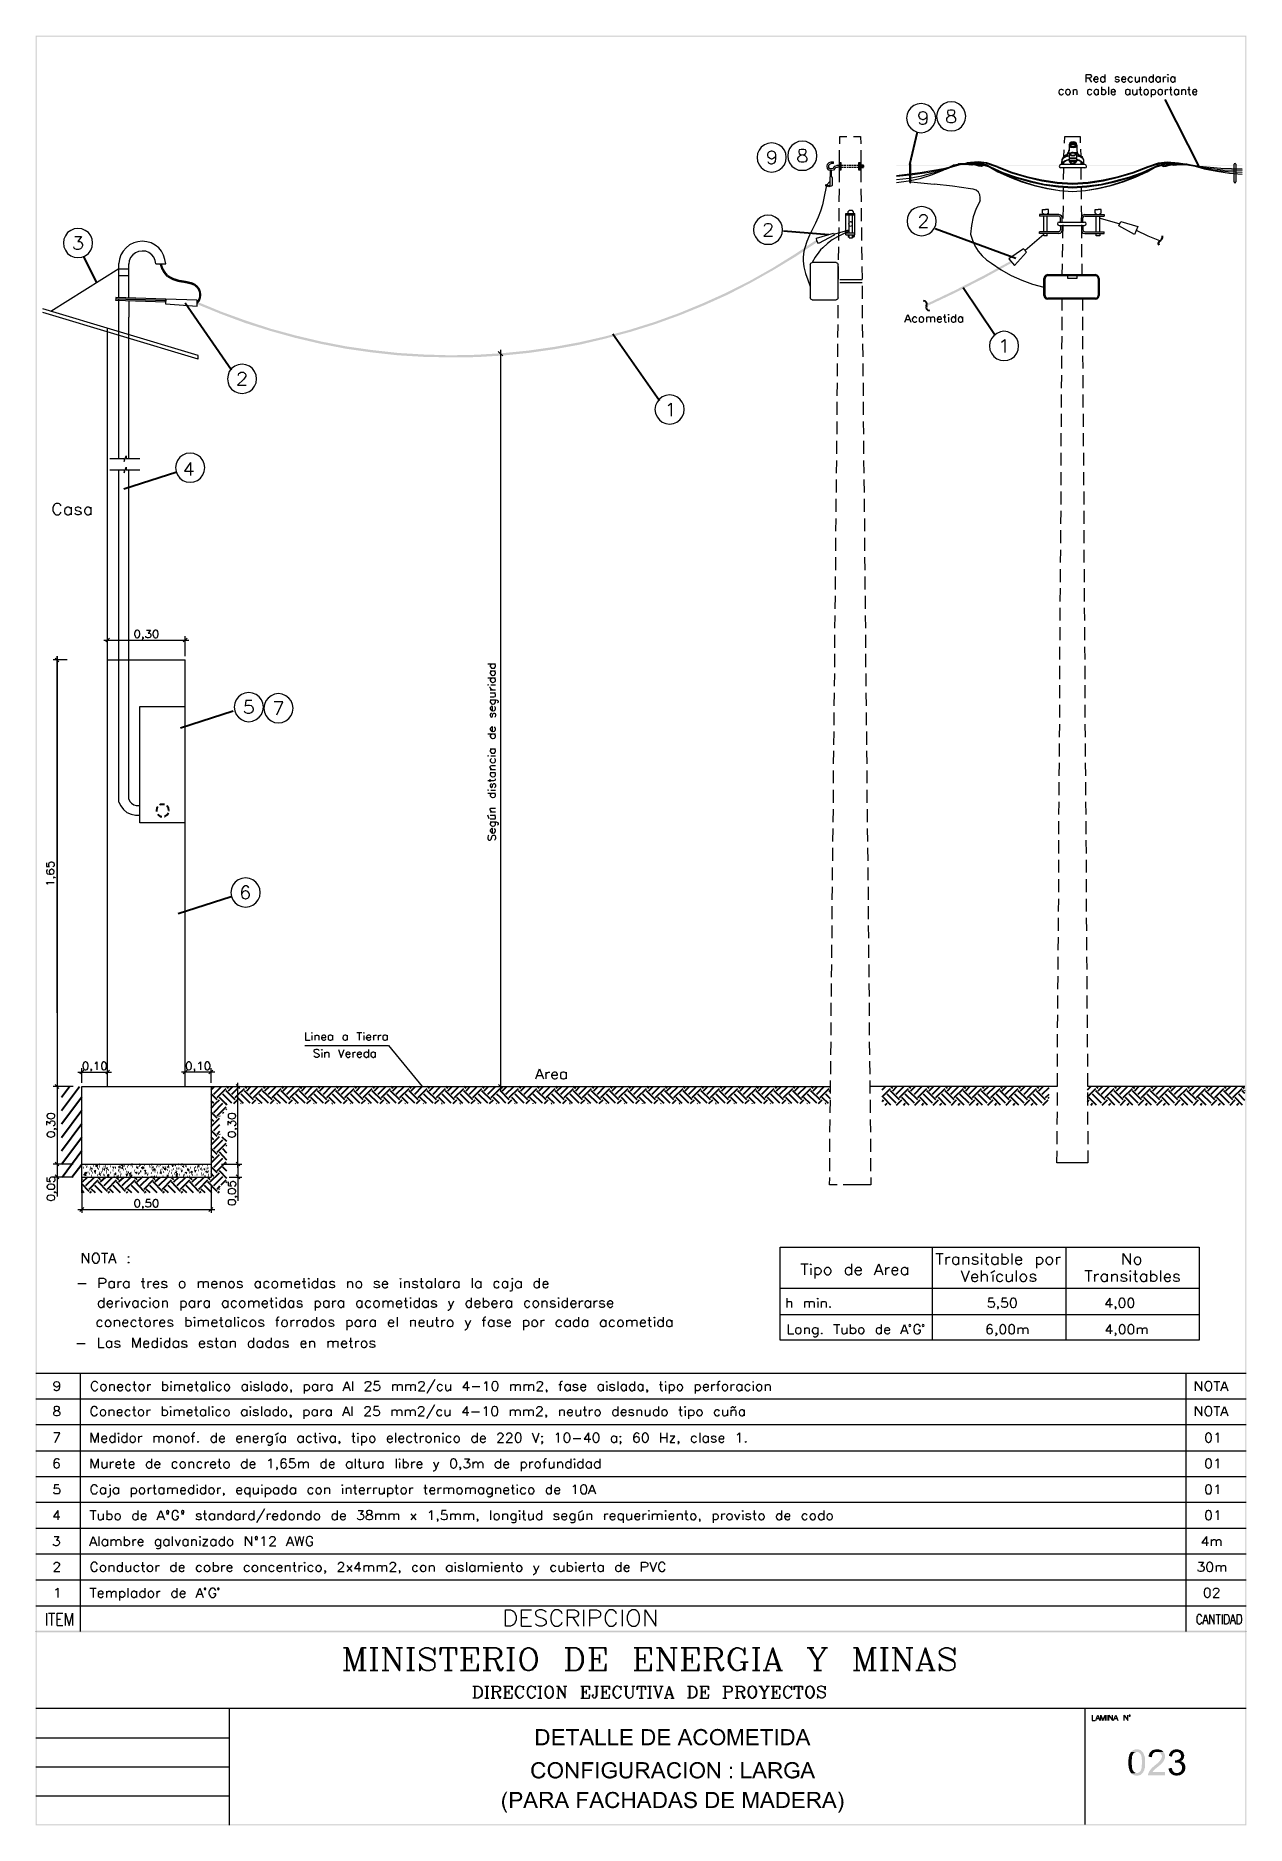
# Paper-space layout 'DGE_BT_021' of a CAD drawing. Header units: millimetres. Extents: x 7 to 203, y 3 to 294.
import ezdxf

# ---------------------------------------------------------------- set-up
doc = ezdxf.new("R2010")
doc.units = ezdxf.units.MM
for name, color, linetype, lineweight in [('DGE_CONTORNOS', 7, 'Continuous', 0), ('DGE_DATOS', 7, 'Continuous', 0), ('DGE_RELLENO', 7, 'Continuous', 0)]:
    doc.layers.add(name, color=color, linetype=linetype, lineweight=lineweight)

# ---------------------------------------------------------------- blocks, each defined once
blk = doc.blocks.new('DGE_BT_021')
at = {"layer": 'DGE_RELLENO', "true_color": 0x000000}
for points in [[(6.5617, 3.2456), (6.731, 3.415), (6.5617, 293.9063)], [(6.731, 3.415), (6.5617, 293.9063), (6.731, 293.737)], [(6.5617, 293.9063), (6.731, 293.737), (203.2847, 293.9063)], [(6.731, 293.737), (203.2847, 293.9063), (203.1153, 293.737)], [(203.2847, 293.9063), (203.1153, 293.737), (203.2847, 3.2456)], [(203.1153, 293.737), (203.2847, 3.2456), (203.1153, 3.415)], [(172.8893, 272.7397), (172.8893, 272.8243), (146.431, 272.7397)], [(172.8893, 272.8243), (146.431, 272.7397), (146.431, 272.8243)], [(177.3343, 272.8243), (177.3343, 272.7397), (202.6497, 272.8243)], [(177.3343, 272.7397), (202.6497, 272.8243), (202.6497, 272.7397)], [(129.921, 258.431), (133.6463, 260.463), (133.4347, 260.7594)], [(130.1327, 258.0924), (129.921, 258.431), (133.6463, 260.463)], [(26.67, 256.8224), (27.051, 256.907), (26.924, 256.0604)], [(27.051, 256.907), (26.924, 256.0604), (27.2627, 256.2297)], [(26.924, 256.0604), (27.2627, 256.2297), (27.305, 255.383)], [(27.2627, 256.2297), (27.305, 255.383), (27.6437, 255.5947)], [(122.6397, 254.113), (126.492, 255.891), (126.3227, 256.1874)], [(122.809, 253.8167), (122.6397, 254.113), (126.492, 255.891)], [(126.3227, 256.1874), (130.1327, 258.0924), (129.921, 258.431)], [(126.492, 255.891), (126.3227, 256.1874), (130.1327, 258.0924)], [(160.4857, 254.875), (165.1847, 257.034), (165.0153, 257.3304)], [(160.655, 254.5364), (160.4857, 254.875), (165.1847, 257.034)], [(27.305, 255.383), (27.6437, 255.5947), (27.813, 254.748)], [(27.6437, 255.5947), (27.813, 254.748), (28.067, 255.0444)], [(27.8553, 254.748), (28.067, 255.0444), (28.7443, 254.24)], [(28.067, 255.0444), (28.7443, 254.24), (28.9137, 254.5787)], [(28.7443, 254.24), (28.9137, 254.5787), (29.7603, 253.9014)], [(28.9137, 254.5787), (29.7603, 253.9014), (29.845, 254.2823)], [(30.9033, 254.113), (30.861, 253.732), (29.8027, 254.2823)], [(30.861, 253.732), (29.8027, 254.2823), (29.8027, 253.9014)], [(31.9193, 253.478), (30.9033, 254.113), (30.861, 253.732)], [(32.004, 253.859), (31.9193, 253.478), (30.9033, 254.113)], [(32.3003, 253.3087), (32.004, 253.859), (31.877, 253.478)], [(32.512, 253.605), (32.3003, 253.3087), (32.004, 253.859)], [(32.639, 253.0124), (32.512, 253.605), (32.3003, 253.3087)], [(32.893, 253.2663), (32.639, 253.0124), (32.512, 253.605)], [(32.893, 252.6737), (32.893, 253.2663), (32.639, 253.0124)], [(33.2317, 252.843), (32.893, 252.6737), (32.893, 253.2663)], [(118.872, 252.208), (122.809, 253.8167), (122.6397, 254.113)], [(119.0413, 251.8694), (118.872, 252.208), (122.809, 253.8167)], [(155.9137, 252.5467), (160.655, 254.5364), (160.4857, 254.875)], [(156.083, 252.208), (155.9137, 252.5467), (160.655, 254.5364)], [(32.639, 250.6417), (33.2317, 250.811), (32.893, 250.9804)], [(32.893, 250.3877), (32.639, 250.6417), (33.2317, 250.811)], [(32.6813, 250.3454), (32.8507, 250.684), (36.6183, 248.7367)], [(32.8507, 250.684), (36.6183, 248.7367), (36.7453, 249.0754)], [(33.0623, 252.2503), (33.2317, 252.843), (32.893, 252.6737)], [(32.893, 250.9804), (33.401, 251.319), (33.0623, 251.4037)], [(33.2317, 250.811), (32.893, 250.9804), (33.401, 251.319)], [(33.401, 252.335), (33.0623, 252.2503), (33.2317, 252.843)], [(33.1047, 251.827), (33.401, 252.335), (33.0623, 252.2503)], [(33.401, 251.319), (33.0623, 251.4037), (33.4857, 251.827)], [(33.0623, 251.4037), (33.4857, 251.827), (33.1047, 251.827)], [(33.4857, 251.827), (33.1047, 251.827), (33.401, 252.335)], [(111.125, 248.8637), (115.189, 250.1337), (115.0197, 250.4724)], [(111.252, 248.525), (111.125, 248.8637), (115.189, 250.1337)], [(115.0197, 250.4724), (119.0413, 251.8694), (118.872, 252.208)], [(115.189, 250.1337), (115.0197, 250.4724), (119.0413, 251.8694)], [(151.2993, 250.3454), (156.083, 252.208), (155.9137, 252.5467)], [(151.4263, 250.0067), (151.2993, 250.3454), (156.083, 252.208)], [(36.6183, 248.7367), (36.7453, 249.0754), (40.5977, 247.255)], [(36.7453, 249.0754), (40.5977, 247.255), (40.7247, 247.636)], [(40.5977, 247.255), (40.7247, 247.636), (44.6193, 245.985)], [(40.7247, 247.636), (44.6193, 245.985), (44.7463, 246.3237)], [(103.0817, 246.1544), (107.2727, 247.0857), (107.1457, 247.4243)], [(103.2087, 245.8157), (103.0817, 246.1544), (107.2727, 247.0857)], [(107.1457, 247.4243), (111.252, 248.525), (111.125, 248.8637)], [(107.2727, 247.0857), (107.1457, 247.4243), (111.252, 248.525)], [(44.6193, 245.985), (44.7463, 246.3237), (48.7257, 244.842)], [(44.7463, 246.3237), (48.7257, 244.842), (48.8103, 245.223)], [(48.7257, 244.842), (48.8103, 245.223), (52.8743, 243.8684)], [(48.8103, 245.223), (52.8743, 243.8684), (52.9167, 244.2493)], [(52.8743, 243.8684), (52.9167, 244.2493), (57.023, 243.064)], [(52.9167, 244.2493), (57.023, 243.064), (57.0653, 243.445)], [(94.9113, 244.1224), (99.1023, 244.715), (99.0177, 245.0537)], [(94.996, 243.7413), (94.9113, 244.1224), (99.1023, 244.715)], [(99.0177, 245.0537), (103.2087, 245.8157), (103.0817, 246.1544)], [(99.1023, 244.715), (99.0177, 245.0537), (103.2087, 245.8157)], [(57.023, 243.064), (57.0653, 243.445), (61.214, 242.4714)], [(57.0653, 243.445), (61.214, 242.4714), (61.2563, 242.8524)], [(61.214, 242.4714), (61.2563, 242.8524), (65.4473, 242.0057)], [(61.2563, 242.8524), (65.4473, 242.0057), (65.4473, 242.3867)], [(65.4473, 242.0057), (65.4473, 242.3867), (69.6807, 241.7517)], [(65.4473, 242.3867), (69.6807, 241.7517), (69.6807, 242.1327)], [(69.6807, 241.7517), (69.6807, 242.1327), (73.914, 241.667)], [(69.6807, 242.1327), (73.914, 241.667), (73.914, 242.0057)], [(73.914, 242.0057), (78.1473, 241.7094), (78.1473, 242.0903)], [(73.914, 241.667), (73.914, 242.0057), (78.1473, 241.7094)], [(78.1473, 242.0903), (82.3807, 241.9634), (82.3383, 242.3444)], [(78.1473, 241.7094), (78.1473, 242.0903), (82.3807, 241.9634)], [(82.3383, 242.3444), (86.614, 242.3867), (86.5717, 242.7677)], [(82.3807, 241.9634), (82.3383, 242.3444), (86.614, 242.3867)], [(86.5717, 242.7677), (90.805, 242.9794), (90.7627, 243.3604)], [(86.614, 242.3867), (86.5717, 242.7677), (90.805, 242.9794)], [(90.7627, 243.3604), (94.996, 243.7413), (94.9113, 244.1224)], [(90.805, 242.9794), (90.7627, 243.3604), (94.996, 243.7413)], [(6.5617, 34.6993), (6.6887, 34.5723), (6.5617, 34.8263)], [(6.6887, 34.5723), (6.5617, 34.8263), (203.1577, 34.5723)], [(6.5617, 34.8263), (203.1577, 34.5723), (203.2847, 34.8263)], [(6.5617, 3.2456), (6.6887, 3.3726), (6.5617, 34.6993)], [(6.6887, 3.3726), (6.5617, 34.6993), (6.6887, 34.5723)], [(203.1577, 34.5723), (203.2847, 34.8263), (203.2847, 34.6993)], [(203.2847, 34.6993), (203.1577, 34.5723), (203.2847, 3.2456)], [(203.1577, 34.5723), (203.2847, 3.2456), (203.1577, 3.3726)], [(88.773, 18.8666), (87.884, 18.8666), (87.884, 16.2419), (89.1117, 16.2419), (89.154, 16.2843), (89.281, 16.2843), (89.3657, 16.3266), (89.408, 16.3689), (89.4927, 16.3689), (89.535, 16.4113), (89.5773, 16.4536), (89.6197, 16.4959), (89.662, 16.5383), (88.2227, 16.5383), (88.2227, 18.5279), (88.773, 18.5279), (89.662, 18.5703), (89.6197, 18.6126), (89.5773, 18.6549), (89.4927, 18.6973), (89.4503, 18.7396), (89.3657, 18.782), (89.3233, 18.782), (89.2387, 18.8243), (88.9423, 18.8243), (88.8577, 18.8666)], [(89.662, 18.5703), (88.773, 18.5279), (89.1117, 18.5279), (89.154, 18.4856), (89.2387, 18.4856), (89.281, 18.4433), (89.3233, 18.4009), (89.408, 18.3586), (89.4503, 18.3163), (89.4927, 18.2739), (89.535, 18.1893), (89.5773, 18.147), (89.5773, 18.1046), (89.6197, 18.0199), (89.6197, 17.9776), (89.662, 17.8929), (89.662, 17.2579), (89.6197, 17.1733), (89.6197, 17.0463), (89.5773, 17.0463), (89.5773, 16.9616), (89.535, 16.8769), (89.4927, 16.8346), (89.4503, 16.7923), (89.408, 16.7499), (89.3657, 16.7076), (89.3233, 16.6653), (89.2387, 16.623), (89.154, 16.5806), (89.027, 16.5806), (88.9423, 16.5383), (88.2227, 16.5383), (89.662, 16.5383), (89.7467, 16.5806), (89.789, 16.6653), (89.789, 16.7076), (89.8313, 16.7499), (89.8737, 16.8346), (89.916, 16.8769), (89.916, 16.9616), (89.9583, 17.0463), (89.9583, 17.131), (90.0007, 17.1733), (90.0007, 17.4696), (90.043, 17.5543), (90.043, 17.5966), (90.0007, 17.6813), (90.0007, 17.8929), (89.9583, 17.9776), (89.9583, 18.1046), (89.916, 18.1893), (89.916, 18.2316), (89.8737, 18.2739), (89.8313, 18.3586), (89.789, 18.4009), (89.7467, 18.4856), (89.7043, 18.5279)], [(92.4137, 18.8666), (90.551, 18.8666), (90.551, 16.2419), (92.4983, 16.2419), (92.4983, 16.5383), (90.8897, 16.5383), (90.8897, 17.4273), (92.329, 17.4273), (92.329, 17.7236), (90.8897, 17.7236), (90.8897, 18.5279), (92.4137, 18.5279)], [(94.8267, 18.8666), (92.7523, 18.8666), (92.7523, 18.5279), (93.599, 18.5279), (93.599, 16.2419), (93.9377, 16.2419), (93.9377, 18.5279), (94.8267, 18.5279)], [(96.266, 18.8666), (95.9273, 18.8666), (94.9113, 16.2419), (95.2923, 16.2419), (95.5463, 17.0463), (96.647, 17.0463), (95.6733, 17.3003), (95.9273, 18.0623), (95.9273, 18.1046), (95.9697, 18.147), (96.012, 18.2316), (96.012, 18.2739), (96.0543, 18.3586), (96.0543, 18.4856), (96.0967, 18.5703)], [(96.266, 18.8666), (96.0967, 18.5703), (96.0967, 18.4856), (96.139, 18.4009), (96.139, 18.3586), (96.1813, 18.2739), (96.2237, 18.1893), (96.2237, 18.1046), (96.266, 18.0199), (96.5623, 17.3003), (95.6733, 17.3003), (96.647, 17.0463), (96.9433, 16.2419), (97.3243, 16.2419)], [(97.917, 18.8666), (97.5783, 18.8666), (97.5783, 16.2419), (99.2293, 16.2419), (99.2293, 16.5383), (97.917, 16.5383)], [(99.949, 18.8666), (99.6103, 18.8666), (99.6103, 16.2419), (101.2613, 16.2419), (101.2613, 16.5383), (99.949, 16.5383)], [(103.505, 18.8666), (101.6423, 18.8666), (101.6423, 16.2419), (103.5897, 16.2419), (103.5897, 16.5383), (101.981, 16.5383), (101.981, 17.4273), (103.4203, 17.4273), (103.4203, 17.7236), (101.981, 17.7236), (101.981, 18.5279), (103.505, 18.5279)], [(105.9603, 18.8666), (105.0713, 18.8666), (105.0713, 16.2419), (106.299, 16.2419), (106.3413, 16.2843), (106.4683, 16.2843), (106.553, 16.3266), (106.5953, 16.3689), (106.68, 16.3689), (106.7223, 16.4113), (106.7647, 16.4536), (106.807, 16.4959), (106.8493, 16.5383), (105.41, 16.5383), (105.41, 18.5279), (105.9603, 18.5279), (106.8493, 18.5703), (106.807, 18.6126), (106.7647, 18.6549), (106.68, 18.6973), (106.6377, 18.7396), (106.553, 18.782), (106.5107, 18.782), (106.426, 18.8243), (106.1297, 18.8243), (106.045, 18.8666)], [(106.8493, 18.5703), (105.9603, 18.5279), (106.299, 18.5279), (106.3413, 18.4856), (106.426, 18.4856), (106.4683, 18.4433), (106.5107, 18.4009), (106.5953, 18.3586), (106.6377, 18.3163), (106.68, 18.2739), (106.7223, 18.1893), (106.7647, 18.147), (106.7647, 18.1046), (106.807, 18.0199), (106.807, 17.9776), (106.8493, 17.8929), (106.8493, 17.2579), (106.807, 17.1733), (106.807, 17.0463), (106.7647, 17.0463), (106.7647, 16.9616), (106.7223, 16.8769), (106.68, 16.8346), (106.6377, 16.7923), (106.5953, 16.7499), (106.553, 16.7076), (106.5107, 16.6653), (106.426, 16.623), (106.3413, 16.5806), (106.2143, 16.5806), (106.1297, 16.5383), (105.41, 16.5383), (106.8493, 16.5383), (106.934, 16.5806), (106.9763, 16.6653), (106.9763, 16.7076), (107.0187, 16.7499), (107.061, 16.8346), (107.1033, 16.8769), (107.1033, 16.9616), (107.1457, 17.0463), (107.1457, 17.131), (107.188, 17.1733), (107.188, 17.4696), (107.2303, 17.5543), (107.2303, 17.5966), (107.188, 17.6813), (107.188, 17.8929), (107.1457, 17.9776), (107.1457, 18.1046), (107.1033, 18.1893), (107.1033, 18.2316), (107.061, 18.2739), (107.0187, 18.3586), (106.9763, 18.4009), (106.934, 18.4856), (106.8917, 18.5279)], [(109.601, 18.8666), (107.7383, 18.8666), (107.7383, 16.2419), (109.6857, 16.2419), (109.6857, 16.5383), (108.077, 16.5383), (108.077, 17.4273), (109.5163, 17.4273), (109.5163, 17.7236), (108.077, 17.7236), (108.077, 18.5279), (109.601, 18.5279)], [(112.2257, 18.8666), (111.887, 18.8666), (110.871, 16.2419), (111.252, 16.2419), (111.506, 17.0463), (112.6067, 17.0463), (111.633, 17.3003), (111.887, 18.0623), (111.887, 18.1046), (111.9293, 18.147), (111.9717, 18.2316), (111.9717, 18.2739), (112.014, 18.3586), (112.014, 18.4856), (112.0563, 18.5703)], [(112.2257, 18.8666), (112.0563, 18.5703), (112.0563, 18.4856), (112.0987, 18.4009), (112.0987, 18.3586), (112.141, 18.2739), (112.1833, 18.1893), (112.1833, 18.1046), (112.2257, 18.0199), (112.522, 17.3003), (111.633, 17.3003), (112.6067, 17.0463), (112.903, 16.2419), (113.284, 16.2419)], [(114.681, 18.9089), (114.5963, 18.9089), (114.554, 18.8666), (114.3847, 18.8666), (114.3423, 18.8243), (114.2577, 18.8243), (114.173, 18.782), (114.1307, 18.782), (114.046, 18.7396), (114.0037, 18.6973), (113.9613, 18.6549), (113.8767, 18.6126), (113.8343, 18.5703), (113.792, 18.5279), (113.7497, 18.4433), (113.7073, 18.4009), (113.665, 18.3586), (113.6227, 18.2739), (113.5803, 18.1893), (113.5803, 18.147), (113.538, 18.0623), (113.538, 18.0199), (113.4957, 17.9353), (113.4957, 17.8083), (113.4533, 17.7236), (113.4533, 17.4273), (113.4957, 17.3426), (113.4957, 17.131), (113.538, 17.0463), (113.538, 17.0039), (113.5803, 16.9193), (113.6227, 16.8769), (113.6227, 16.7923), (113.665, 16.7076), (113.7073, 16.6653), (113.7497, 16.623), (113.792, 16.5383), (113.8343, 16.4959), (113.8767, 16.4536), (114.681, 16.4959), (114.4693, 16.4959), (114.427, 16.5383), (114.3423, 16.5383), (114.3, 16.5806), (114.2153, 16.623), (114.173, 16.6653), (114.1307, 16.7076), (114.0883, 16.7499), (114.0037, 16.7923), (114.0037, 16.8346), (113.9613, 16.9193), (113.919, 17.0039), (113.8767, 17.0463), (113.8767, 17.1733), (113.8343, 17.2579), (113.8343, 17.8506), (113.8767, 17.9353), (113.8767, 17.9776), (113.919, 18.0623), (113.919, 18.1046), (113.9613, 18.1893), (114.0037, 18.2316), (114.046, 18.3163), (114.0883, 18.3586), (114.1307, 18.4009), (114.173, 18.4433), (114.2153, 18.4856), (114.2577, 18.4856), (114.3423, 18.5279), (114.3847, 18.5703), (114.554, 18.5703), (114.5963, 18.6126), (115.443, 18.6126), (115.4007, 18.6549), (115.3583, 18.6973), (115.316, 18.7396), (115.2737, 18.7396), (115.189, 18.782), (115.1467, 18.8243), (115.062, 18.8243), (114.9773, 18.8666), (114.8503, 18.8666), (114.7657, 18.9089)], [(115.443, 18.6126), (114.681, 18.6126), (114.7233, 18.6126), (114.808, 18.5703), (114.935, 18.5703), (115.0197, 18.5279), (115.062, 18.4856), (115.1043, 18.4856), (115.1467, 18.4433), (115.2313, 18.4009), (115.2737, 18.3163), (115.2737, 18.2739), (115.316, 18.1893), (115.3583, 18.147), (115.4007, 18.0623), (115.7393, 18.147), (115.697, 18.1893), (115.697, 18.2316), (115.6547, 18.3163), (115.6123, 18.3586), (115.57, 18.4433), (115.5277, 18.4856), (115.4853, 18.5703)], [(116.586, 18.6126), (116.5437, 18.5703), (116.459, 18.5279), (116.459, 18.4856), (116.4167, 18.4433), (116.3743, 18.4009), (116.332, 18.3586), (116.2897, 18.2739), (116.2897, 18.2316), (116.2473, 18.1893), (116.205, 18.1046), (116.205, 18.0199), (116.1627, 17.9776), (116.1627, 17.8083), (116.1203, 17.7659), (116.1203, 17.3426), (116.1627, 17.2579), (116.1627, 17.131), (116.205, 17.0463), (116.205, 17.0039), (116.2473, 16.9193), (116.2897, 16.8769), (116.2897, 16.8346), (116.332, 16.7923), (116.3743, 16.7076), (116.4167, 16.6653), (116.459, 16.623), (116.5013, 16.5383), (116.5437, 16.4959), (116.586, 16.4536), (116.6707, 16.4113), (116.713, 16.3689), (116.7553, 16.3689), (116.7977, 16.3266), (116.8823, 16.2843), (116.9247, 16.2843), (117.0093, 16.2419), (117.094, 16.2419), (117.1363, 16.1996), (117.3903, 16.1996), (117.602, 16.1996), (117.6867, 16.2419), (117.729, 16.2419), (117.8137, 16.2843), (117.856, 16.2843), (117.9407, 16.3266), (118.0253, 16.3689), (118.0677, 16.4113), (118.1523, 16.4536), (118.1947, 16.4959), (117.221, 16.4959), (117.1363, 16.5383), (117.094, 16.5383), (117.0093, 16.5806), (116.967, 16.5806), (116.8823, 16.623), (116.84, 16.6653), (116.7977, 16.7076), (116.7553, 16.7499), (116.713, 16.7923), (116.6707, 16.8346), (116.6283, 16.8769), (116.6283, 16.9193), (116.586, 17.0039), (116.5437, 17.0463), (116.5437, 17.131), (116.5013, 17.2156), (116.5013, 17.8929), (116.5437, 17.9776), (116.5437, 18.0199), (116.586, 18.1046), (116.6283, 18.147), (116.6283, 18.1893), (116.6707, 18.2739), (116.713, 18.3163), (116.7553, 18.3586), (116.7977, 18.4009), (116.84, 18.4433), (116.9247, 18.4856), (116.967, 18.4856), (117.0093, 18.5279), (117.094, 18.5703), (117.221, 18.5703), (117.3057, 18.6126), (117.3903, 18.6126)], [(117.3903, 18.9089), (117.3057, 18.9089), (117.221, 18.8666), (117.0093, 18.8666), (116.9247, 18.8243), (116.8823, 18.782), (116.7977, 18.782), (116.7553, 18.7396), (116.6707, 18.6973), (116.6283, 18.6549), (116.586, 18.6126), (117.4327, 18.6126), (117.5173, 18.5703), (117.6443, 18.5703), (117.729, 18.5279), (117.7713, 18.4856), (117.856, 18.4856), (117.8983, 18.4433), (117.9407, 18.4009), (117.983, 18.3586), (118.0253, 18.2739), (118.0677, 18.2316), (118.11, 18.147), (118.1523, 18.1046), (118.1947, 18.0623), (118.1947, 17.9776), (118.237, 17.9353), (118.237, 17.6813), (118.2793, 17.639), (118.2793, 17.3849), (118.237, 17.3003), (118.237, 17.1733), (118.1947, 17.0886), (118.1947, 17.0463), (118.1523, 16.9616), (118.11, 16.9193), (118.11, 16.8769), (118.0677, 16.8346), (118.0253, 16.7499), (117.9407, 16.7076), (117.8983, 16.6653), (117.856, 16.623), (117.7713, 16.5806), (117.729, 16.5383), (117.6443, 16.5383), (117.602, 16.4959), (117.3903, 16.4959), (118.1947, 16.4959), (118.237, 16.5383), (118.2793, 16.5806), (118.3217, 16.6653), (118.364, 16.7076), (118.4063, 16.7499), (118.4487, 16.8346), (118.491, 16.9193), (118.5333, 16.9616), (118.5333, 17.0463), (118.5757, 17.0886), (118.5757, 17.2579), (118.618, 17.3003), (118.618, 17.7659), (118.5757, 17.8506), (118.5757, 17.9776), (118.5333, 18.0623), (118.5333, 18.1046), (118.491, 18.1893), (118.4487, 18.2316), (118.4487, 18.2739), (118.4063, 18.3163), (118.4063, 18.4009), (118.364, 18.4433), (118.2793, 18.4856), (118.237, 18.5279), (118.1947, 18.6126), (118.1523, 18.6549), (118.0677, 18.6973), (118.0253, 18.7396), (117.983, 18.7396), (117.9407, 18.782), (117.856, 18.782), (117.8137, 18.8243), (117.729, 18.8666), (117.5173, 18.8666), (117.4327, 18.9089)], [(119.5493, 18.8666), (118.999, 18.8666), (118.999, 16.2419), (119.3377, 16.2419), (119.3377, 18.4433)], [(119.5493, 18.8666), (119.3377, 18.4433), (120.0997, 16.2419), (120.269, 16.623), (120.269, 16.7076), (120.2267, 16.7499), (120.2267, 16.8346), (120.1843, 16.9193), (120.142, 17.0039)], [(121.4967, 18.8666), (121.031, 18.8666), (120.396, 17.0463), (120.396, 16.9616), (120.3537, 16.8769), (120.3113, 16.7923), (120.3113, 16.6653), (120.269, 16.623), (120.0997, 16.2419), (120.396, 16.2419), (121.158, 18.4433)], [(121.4967, 18.8666), (121.158, 18.4433), (121.158, 16.2419), (121.4967, 16.2419)], [(123.952, 18.8666), (122.0893, 18.8666), (122.0893, 16.2419), (124.0367, 16.2419), (124.0367, 16.5383), (122.428, 16.5383), (122.428, 17.4273), (123.8673, 17.4273), (123.8673, 17.7236), (122.428, 17.7236), (122.428, 18.5279), (123.952, 18.5279)], [(126.365, 18.8666), (124.2907, 18.8666), (124.2907, 18.5279), (125.1373, 18.5279), (125.1373, 16.2419), (125.476, 16.2419), (125.476, 18.5279), (126.365, 18.5279)], [(126.7883, 18.8666), (127.127, 18.8666), (127.127, 16.2419), (126.7883, 16.2419), (126.7883, 18.8666)], [(128.6087, 18.8666), (127.7197, 18.8666), (127.7197, 16.2419), (128.9473, 16.2419), (128.9897, 16.2843), (129.1167, 16.2843), (129.2013, 16.3266), (129.2437, 16.3689), (129.3283, 16.3689), (129.3707, 16.4113), (129.413, 16.4536), (129.4553, 16.4959), (129.4977, 16.5383), (128.0583, 16.5383), (128.0583, 18.5279), (128.6087, 18.5279), (129.4977, 18.5703), (129.4553, 18.6126), (129.413, 18.6549), (129.3283, 18.6973), (129.286, 18.7396), (129.2013, 18.782), (129.159, 18.782), (129.0743, 18.8243), (128.778, 18.8243), (128.6933, 18.8666)], [(129.4977, 18.5703), (128.6087, 18.5279), (128.9473, 18.5279), (128.9897, 18.4856), (129.0743, 18.4856), (129.1167, 18.4433), (129.159, 18.4009), (129.2437, 18.3586), (129.286, 18.3163), (129.3283, 18.2739), (129.3707, 18.1893), (129.413, 18.147), (129.413, 18.1046), (129.4553, 18.0199), (129.4553, 17.9776), (129.4977, 17.8929), (129.4977, 17.2579), (129.4553, 17.1733), (129.4553, 17.0463), (129.413, 17.0463), (129.413, 16.9616), (129.3707, 16.8769), (129.3283, 16.8346), (129.286, 16.7923), (129.2437, 16.7499), (129.2013, 16.7076), (129.159, 16.6653), (129.0743, 16.623), (128.9897, 16.5806), (128.8627, 16.5806), (128.778, 16.5383), (128.0583, 16.5383), (129.4977, 16.5383), (129.5823, 16.5806), (129.6247, 16.6653), (129.6247, 16.7076), (129.667, 16.7499), (129.7093, 16.8346), (129.7517, 16.8769), (129.7517, 16.9616), (129.794, 17.0463), (129.794, 17.131), (129.8363, 17.1733), (129.8363, 17.4696), (129.8787, 17.5543), (129.8787, 17.5966), (129.8363, 17.6813), (129.8363, 17.8929), (129.794, 17.9776), (129.794, 18.1046), (129.7517, 18.1893), (129.7517, 18.2316), (129.7093, 18.2739), (129.667, 18.3586), (129.6247, 18.4009), (129.5823, 18.4856), (129.54, 18.5279)], [(131.4027, 18.8666), (131.064, 18.8666), (130.048, 16.2419), (130.429, 16.2419), (130.683, 17.0463), (131.7837, 17.0463), (130.81, 17.3003), (131.064, 18.0623), (131.064, 18.1046), (131.1063, 18.147), (131.1487, 18.2316), (131.1487, 18.2739), (131.191, 18.3586), (131.191, 18.4856), (131.2333, 18.5703)], [(131.4027, 18.8666), (131.2333, 18.5703), (131.2333, 18.4856), (131.2757, 18.4009), (131.2757, 18.3586), (131.318, 18.2739), (131.3603, 18.1893), (131.3603, 18.1046), (131.4027, 18.0199), (131.699, 17.3003), (130.81, 17.3003), (131.7837, 17.0463), (132.08, 16.2419), (132.461, 16.2419)], [(115.443, 17.1733), (115.443, 17.131), (115.4007, 17.0886), (115.4007, 17.0039), (115.3583, 16.9193), (115.316, 16.8769), (115.2737, 16.7923), (115.2313, 16.7499), (115.189, 16.7076), (115.1467, 16.6653), (115.1467, 16.623), (115.062, 16.623), (115.0197, 16.5806), (114.935, 16.5383), (114.8927, 16.5383), (114.808, 16.4959), (114.681, 16.4959), (113.8767, 16.4536), (113.9613, 16.4113), (114.0037, 16.3689), (114.046, 16.3266), (114.1307, 16.3266), (114.173, 16.2843), (114.2577, 16.2419), (114.3847, 16.2419), (114.4693, 16.1996), (114.8503, 16.1996), (114.935, 16.2419), (115.062, 16.2419), (115.1467, 16.2843), (115.189, 16.3266), (115.2737, 16.3266), (115.316, 16.3689), (115.4007, 16.4113), (115.4007, 16.4536), (115.4853, 16.4959), (115.5277, 16.5383), (115.57, 16.5806), (115.6123, 16.6653), (115.6123, 16.7076), (115.6547, 16.7923), (115.697, 16.8346), (115.7393, 16.9193), (115.7393, 17.0039), (115.7817, 17.0886)], [(184.5733, 15.1413), (184.4887, 15.0566), (184.4463, 14.972), (184.404, 14.8449), (184.3193, 14.7603), (184.277, 14.6333), (184.277, 14.5909), (184.2347, 14.5063), (184.2347, 14.4216), (184.1923, 14.2946), (184.1923, 14.0829), (184.15, 13.956), (184.15, 12.94), (184.1923, 12.813), (184.1923, 12.5589), (184.2347, 12.432), (184.277, 12.3473), (184.277, 12.2203), (184.3193, 12.1356), (184.3617, 12.0509), (184.404, 11.9663), (184.4463, 11.8816), (184.4887, 11.797), (184.531, 11.7546), (184.6157, 11.6699), (185.5047, 11.7123), (185.4623, 11.7123), (185.3353, 11.7546), (185.2507, 11.7546), (185.166, 11.8393), (185.0813, 11.8816), (184.9967, 11.9663), (184.912, 12.0509), (184.912, 12.0933), (184.8697, 12.1356), (184.8273, 12.2203), (184.785, 12.3049), (184.785, 12.3896), (184.7427, 12.4743), (184.7427, 12.6013), (184.7003, 12.7283), (184.7003, 12.9823), (184.658, 13.1093), (184.658, 13.8289), (184.7003, 13.9983), (184.7003, 14.2099), (184.7427, 14.3369), (184.7427, 14.464), (184.785, 14.5486), (184.8273, 14.6333), (184.8697, 14.7179), (184.912, 14.8026), (184.912, 14.8449), (184.9967, 14.9296), (185.0813, 15.0143), (185.166, 15.0566), (185.293, 15.0989), (185.3777, 15.1413), (185.5047, 15.1413)], [(185.5047, 15.5646), (185.2507, 15.5646), (185.1237, 15.5223), (185.039, 15.4799), (184.912, 15.4376), (184.8273, 15.3953), (184.7427, 15.3106), (184.7003, 15.3106), (184.658, 15.2259), (184.5733, 15.1413), (185.6317, 15.1413), (185.7587, 15.0989), (185.8433, 15.0566), (185.928, 14.972), (186.0127, 14.8873), (186.0973, 14.8026), (186.1397, 14.7179), (186.182, 14.6756), (186.2243, 14.5909), (186.2243, 14.5063), (186.2667, 14.3793), (186.2667, 14.2946), (186.309, 14.1676), (186.309, 13.9136), (186.3513, 13.7443), (186.3513, 13.2363), (186.309, 13.0669), (186.309, 12.6859), (186.2667, 12.5589), (186.2667, 12.4743), (186.2243, 12.3473), (186.182, 12.2626), (186.182, 12.1779), (186.1397, 12.1356), (186.0973, 12.0509), (186.055, 12.0086), (185.9703, 11.9239), (185.8857, 11.8393), (185.801, 11.797), (185.7163, 11.7546), (185.5893, 11.7123), (185.5047, 11.7123), (184.6157, 11.6699), (184.658, 11.5853), (184.7427, 11.5429), (184.8697, 11.4583), (184.9543, 11.4159), (185.039, 11.3736), (185.166, 11.3313), (185.2507, 11.3313), (185.3777, 11.289), (185.5047, 11.289), (185.6317, 11.289), (185.7587, 11.3313), (185.8857, 11.3313), (185.9703, 11.3736), (186.0973, 11.4159), (186.182, 11.5006), (186.2667, 11.5429), (186.309, 11.5853), (186.3513, 11.6276), (186.436, 11.7123), (186.5207, 11.797), (186.563, 11.9239), (186.6053, 12.0086), (186.69, 12.1356), (186.7323, 12.2626), (186.7323, 12.3896), (186.7747, 12.4743), (186.817, 12.5589), (186.817, 12.813), (186.8593, 12.8976), (186.8593, 14.0406), (186.817, 14.1253), (186.817, 14.2523), (186.7747, 14.3369), (186.7747, 14.4216), (186.7323, 14.5486), (186.69, 14.6333), (186.6477, 14.7603), (186.6053, 14.8449), (186.563, 14.972), (186.5207, 15.0566), (186.436, 15.1413), (186.3513, 15.2259), (186.2667, 15.3106), (186.182, 15.3953), (186.0973, 15.4376), (186.055, 15.4376), (185.9703, 15.4799), (185.8433, 15.5223), (185.7587, 15.5646), (185.6317, 15.5646)], [(189.8227, 15.1413), (188.7643, 15.1413), (188.976, 15.1413), (189.0607, 15.0989), (189.1877, 15.0566), (189.2723, 15.0143), (189.357, 14.9296), (189.4417, 14.8449), (189.484, 14.7603), (189.5263, 14.6333), (189.5687, 14.5486), (189.5687, 14.3369), (189.5263, 14.2523), (189.5263, 14.1253), (189.4417, 14.0406), (189.3993, 13.9136), (189.3147, 13.7866), (189.2723, 13.7443), (189.23, 13.6596), (189.1453, 13.6173), (189.103, 13.5326), (189.0183, 13.448), (188.9337, 13.3633), (188.849, 13.2786), (188.722, 13.1939), (188.6373, 13.1093), (188.5103, 13.0246), (188.3833, 12.94), (188.2987, 12.8553), (188.214, 12.7283), (188.087, 12.6859), (188.0023, 12.6013), (187.9177, 12.5166), (187.8753, 12.432), (187.7907, 12.3473), (187.7483, 12.3049), (187.6637, 12.2203), (187.6213, 12.1356), (187.5367, 12.0086), (187.4943, 11.9239), (187.452, 11.8393), (187.4097, 11.7123), (187.3673, 11.7123), (187.3673, 11.5853), (187.325, 11.5006), (187.325, 11.3736), (190.0767, 11.3736), (190.0767, 11.8816), (188.0447, 11.8816), (188.1293, 11.9663), (188.1717, 12.0509), (188.2563, 12.1356), (188.2987, 12.1779), (188.341, 12.2203), (188.4257, 12.3049), (188.5103, 12.3896), (188.595, 12.4743), (188.722, 12.5589), (188.849, 12.6859), (188.8913, 12.6859), (189.0183, 12.813), (189.103, 12.8976), (189.23, 12.9823), (189.3147, 13.0669), (189.3993, 13.1516), (189.4417, 13.1939), (189.5263, 13.2786), (189.611, 13.3633), (189.6533, 13.4056), (189.6957, 13.448), (189.738, 13.5326), (189.8227, 13.6173), (189.9073, 13.7443), (189.9497, 13.8289), (189.992, 13.9136), (189.992, 13.956), (190.0343, 14.0829), (190.0767, 14.1676), (190.0767, 14.6756), (190.0343, 14.7603), (189.992, 14.8873), (189.9497, 14.972), (189.9073, 15.0566)], [(188.8067, 15.5646), (188.5527, 15.5646), (188.4257, 15.5223), (188.2987, 15.5223), (188.214, 15.4799), (188.087, 15.4376), (188.0023, 15.3953), (187.9177, 15.3106), (187.833, 15.2683), (187.7483, 15.1836), (187.706, 15.0989), (187.6213, 15.0143), (187.579, 14.9296), (187.5367, 14.8449), (187.4943, 14.7179), (187.452, 14.6333), (187.452, 14.5063), (187.4097, 14.3793), (187.96, 14.2946), (187.96, 14.4216), (188.0023, 14.5486), (188.0023, 14.6756), (188.0447, 14.7603), (188.1293, 14.8449), (188.1717, 14.9296), (188.2563, 14.972), (188.341, 15.0566), (188.4257, 15.0989), (188.5527, 15.1413), (189.8227, 15.1413), (189.738, 15.2259), (189.6533, 15.3106), (189.5687, 15.3953), (189.484, 15.4376), (189.357, 15.4799), (189.2723, 15.5223), (189.1453, 15.5223), (189.0183, 15.5646), (188.9337, 15.5646)], [(191.0503, 15.2259), (190.9657, 15.1413), (190.9233, 15.0566), (190.881, 14.9296), (190.7963, 14.8449), (190.754, 14.7179), (190.754, 14.6333), (190.7117, 14.5063), (191.2197, 14.3793), (191.2197, 14.464), (191.262, 14.5909), (191.3043, 14.7179), (191.3467, 14.8026), (191.4313, 14.8873), (191.4737, 14.972), (191.5583, 15.0143), (191.643, 15.0566), (191.77, 15.0989), (191.8547, 15.1413), (191.9817, 15.1413)], [(191.9817, 15.5646), (191.7277, 15.5646), (191.643, 15.5223), (191.516, 15.5223), (191.4313, 15.4799), (191.3043, 15.3953), (191.2197, 15.3529), (191.135, 15.3106), (191.135, 15.2683), (191.0503, 15.2259), (191.9817, 15.1413), (192.1933, 15.1413), (192.278, 15.0989), (192.405, 15.0143), (192.4897, 14.972), (192.532, 14.9296), (192.5743, 14.8449), (192.6167, 14.7179), (192.659, 14.6333), (192.659, 14.2946), (192.6167, 14.2099), (192.5743, 14.1253), (192.4897, 14.0406), (192.405, 13.956), (192.3627, 13.956), (192.278, 13.8713), (192.151, 13.8713), (192.0663, 13.8289), (191.9393, 13.7866), (191.8123, 13.7866), (192.8283, 13.7443), (192.913, 13.8289), (192.9977, 13.9136), (193.04, 13.9983), (193.0823, 14.0406), (193.1247, 14.1676), (193.167, 14.2523), (193.167, 14.3793), (193.2093, 14.5063), (193.2093, 14.5909), (193.167, 14.7179), (193.1247, 14.8026), (193.0823, 14.9296), (193.04, 15.0143), (193.04, 15.0566), (192.9553, 15.1413), (192.8707, 15.2259), (192.786, 15.3106), (192.7013, 15.3529), (192.6167, 15.4376), (192.532, 15.4799), (192.4473, 15.4799), (192.3203, 15.5223), (192.1933, 15.5646), (192.1087, 15.5646)], [(88.3073, 13.5326), (88.2227, 13.5326), (88.1803, 13.4903), (88.011, 13.4903), (87.9687, 13.448), (87.884, 13.448), (87.7993, 13.4056), (87.757, 13.4056), (87.6723, 13.3633), (87.63, 13.3209), (87.5877, 13.2786), (87.503, 13.2363), (87.4607, 13.1939), (87.4183, 13.1516), (87.376, 13.0669), (87.3337, 13.0246), (87.2913, 12.9823), (87.249, 12.8976), (87.2067, 12.813), (87.2067, 12.7706), (87.1643, 12.6859), (87.1643, 12.6436), (87.122, 12.5589), (87.122, 12.432), (87.0797, 12.3473), (87.0797, 12.0509), (87.122, 11.9663), (87.122, 11.7546), (87.1643, 11.6699), (87.1643, 11.6276), (87.2067, 11.5429), (87.249, 11.5006), (87.249, 11.4159), (87.2913, 11.3313), (87.3337, 11.289), (87.376, 11.2466), (87.4183, 11.1619), (87.4607, 11.1196), (87.503, 11.0773), (88.3073, 11.1196), (88.0957, 11.1196), (88.0533, 11.1619), (87.9687, 11.1619), (87.9263, 11.2043), (87.8417, 11.2466), (87.7993, 11.289), (87.757, 11.3313), (87.7147, 11.3736), (87.63, 11.4159), (87.63, 11.4583), (87.5877, 11.5429), (87.5453, 11.6276), (87.503, 11.6699), (87.503, 11.797), (87.4607, 11.8816), (87.4607, 12.4743), (87.503, 12.5589), (87.503, 12.6013), (87.5453, 12.6859), (87.5453, 12.7283), (87.5877, 12.813), (87.63, 12.8553), (87.6723, 12.94), (87.7147, 12.9823), (87.757, 13.0246), (87.7993, 13.0669), (87.8417, 13.1093), (87.884, 13.1093), (87.9687, 13.1516), (88.011, 13.1939), (88.1803, 13.1939), (88.2227, 13.2363), (89.0693, 13.2363), (89.027, 13.2786), (88.9847, 13.3209), (88.9423, 13.3633), (88.9, 13.3633), (88.8153, 13.4056), (88.773, 13.448), (88.6883, 13.448), (88.6037, 13.4903), (88.4767, 13.4903), (88.392, 13.5326)], [(89.0693, 11.797), (89.0693, 11.7546), (89.027, 11.7123), (89.027, 11.6276), (88.9847, 11.5429), (88.9423, 11.5006), (88.9, 11.4159), (88.8577, 11.3736), (88.8153, 11.3313), (88.773, 11.289), (88.773, 11.2466), (88.6883, 11.2466), (88.646, 11.2043), (88.5613, 11.1619), (88.519, 11.1619), (88.4343, 11.1196), (88.3073, 11.1196), (87.503, 11.0773), (87.5877, 11.0349), (87.63, 10.9926), (87.6723, 10.9503), (87.757, 10.9503), (87.7993, 10.9079), (87.884, 10.8656), (88.011, 10.8656), (88.0957, 10.8233), (88.4767, 10.8233), (88.5613, 10.8656), (88.6883, 10.8656), (88.773, 10.9079), (88.8153, 10.9503), (88.9, 10.9503), (88.9423, 10.9926), (89.027, 11.0349), (89.027, 11.0773), (89.1117, 11.1196), (89.154, 11.1619), (89.1963, 11.2043), (89.2387, 11.289), (89.2387, 11.3313), (89.281, 11.4159), (89.3233, 11.4583), (89.3657, 11.5429), (89.3657, 11.6276), (89.408, 11.7123)], [(89.0693, 13.2363), (88.3073, 13.2363), (88.3497, 13.2363), (88.4343, 13.1939), (88.5613, 13.1939), (88.646, 13.1516), (88.6883, 13.1093), (88.7307, 13.1093), (88.773, 13.0669), (88.8577, 13.0246), (88.9, 12.94), (88.9, 12.8976), (88.9423, 12.813), (88.9847, 12.7706), (89.027, 12.6859), (89.3657, 12.7706), (89.3233, 12.813), (89.3233, 12.8553), (89.281, 12.94), (89.2387, 12.9823), (89.1963, 13.0669), (89.154, 13.1093), (89.1117, 13.1939)], [(90.2123, 13.2363), (90.17, 13.1939), (90.0853, 13.1516), (90.0853, 13.1093), (90.043, 13.0669), (90.0007, 13.0246), (89.9583, 12.9823), (89.916, 12.8976), (89.916, 12.8553), (89.8737, 12.813), (89.8313, 12.7283), (89.8313, 12.6436), (89.789, 12.6013), (89.789, 12.432), (89.7467, 12.3896), (89.7467, 11.9663), (89.789, 11.8816), (89.789, 11.7546), (89.8313, 11.6699), (89.8313, 11.6276), (89.8737, 11.5429), (89.916, 11.5006), (89.916, 11.4583), (89.9583, 11.4159), (90.0007, 11.3313), (90.043, 11.289), (90.0853, 11.2466), (90.1277, 11.1619), (90.17, 11.1196), (90.2123, 11.0773), (90.297, 11.0349), (90.3393, 10.9926), (90.3817, 10.9926), (90.424, 10.9503), (90.5087, 10.9079), (90.551, 10.9079), (90.6357, 10.8656), (90.7203, 10.8656), (90.7627, 10.8233), (91.0167, 10.8233), (91.2283, 10.8233), (91.313, 10.8656), (91.3553, 10.8656), (91.44, 10.9079), (91.4823, 10.9079), (91.567, 10.9503), (91.6517, 10.9926), (91.694, 11.0349), (91.7787, 11.0773), (91.821, 11.1196), (90.8473, 11.1196), (90.7627, 11.1619), (90.7203, 11.1619), (90.6357, 11.2043), (90.5933, 11.2043), (90.5087, 11.2466), (90.4663, 11.289), (90.424, 11.3313), (90.3817, 11.3736), (90.3393, 11.4159), (90.297, 11.4583), (90.2547, 11.5006), (90.2547, 11.5429), (90.2123, 11.6276), (90.17, 11.6699), (90.17, 11.7546), (90.1277, 11.8393), (90.1277, 12.5166), (90.17, 12.6013), (90.17, 12.6436), (90.2123, 12.7283), (90.2547, 12.7706), (90.2547, 12.813), (90.297, 12.8976), (90.3393, 12.94), (90.3817, 12.9823), (90.424, 13.0246), (90.4663, 13.0669), (90.551, 13.1093), (90.5933, 13.1093), (90.6357, 13.1516), (90.7203, 13.1939), (90.8473, 13.1939), (90.932, 13.2363), (91.0167, 13.2363)], [(91.0167, 13.5326), (90.932, 13.5326), (90.8473, 13.4903), (90.6357, 13.4903), (90.551, 13.448), (90.5087, 13.4056), (90.424, 13.4056), (90.3817, 13.3633), (90.297, 13.3209), (90.2547, 13.2786), (90.2123, 13.2363), (91.059, 13.2363), (91.1437, 13.1939), (91.2707, 13.1939), (91.3553, 13.1516), (91.3977, 13.1093), (91.4823, 13.1093), (91.5247, 13.0669), (91.567, 13.0246), (91.6093, 12.9823), (91.6517, 12.8976), (91.694, 12.8553), (91.7363, 12.7706), (91.7787, 12.7283), (91.821, 12.6859), (91.821, 12.6013), (91.8633, 12.5589), (91.8633, 12.3049), (91.9057, 12.2626), (91.9057, 12.0086), (91.8633, 11.9239), (91.8633, 11.797), (91.821, 11.7123), (91.821, 11.6699), (91.7787, 11.5853), (91.7363, 11.5429), (91.7363, 11.5006), (91.694, 11.4583), (91.6517, 11.3736), (91.567, 11.3313), (91.5247, 11.289), (91.4823, 11.2466), (91.3977, 11.2043), (91.3553, 11.1619), (91.2707, 11.1619), (91.2283, 11.1196), (91.0167, 11.1196), (91.821, 11.1196), (91.8633, 11.1619), (91.9057, 11.2043), (91.948, 11.289), (91.9903, 11.3313), (92.0327, 11.3736), (92.075, 11.4583), (92.1173, 11.5429), (92.1597, 11.5853), (92.1597, 11.6699), (92.202, 11.7123), (92.202, 11.8816), (92.2443, 11.9239), (92.2443, 12.3896), (92.202, 12.4743), (92.202, 12.6013), (92.1597, 12.6859), (92.1597, 12.7283), (92.1173, 12.813), (92.075, 12.8553), (92.075, 12.8976), (92.0327, 12.94), (92.0327, 13.0246), (91.9903, 13.0669), (91.9057, 13.1093), (91.8633, 13.1516), (91.821, 13.2363), (91.7787, 13.2786), (91.694, 13.3209), (91.6517, 13.3633), (91.6093, 13.3633), (91.567, 13.4056), (91.4823, 13.4056), (91.44, 13.448), (91.3553, 13.4903), (91.1437, 13.4903), (91.059, 13.5326)], [(93.0487, 13.4903), (92.71, 13.4903), (92.71, 10.8656), (93.0063, 10.8656), (93.0063, 12.8976)], [(93.0487, 13.4903), (93.0063, 12.8976), (94.4033, 10.8656), (94.4033, 11.4159)], [(94.742, 13.4903), (94.4033, 13.4903), (94.4033, 10.8656), (94.742, 10.8656)], [(97.155, 13.4903), (95.377, 13.4903), (95.377, 10.8656), (95.7157, 10.8656), (95.7157, 12.0509), (96.9433, 12.0509), (96.9433, 12.3473), (95.7157, 12.3473), (95.7157, 13.1516), (97.155, 13.1516)], [(97.663, 13.4903), (98.0017, 13.4903), (98.0017, 10.8656), (97.663, 10.8656), (97.663, 13.4903)], [(99.822, 13.5326), (99.7797, 13.5326), (99.695, 13.4903), (99.4833, 13.4903), (99.3987, 13.448), (99.3563, 13.448), (99.2717, 13.4056), (99.2293, 13.4056), (99.1447, 13.3633), (99.1023, 13.3209), (99.06, 13.3209), (99.0177, 13.2786), (98.933, 13.2363), (98.8907, 13.1516), (98.8483, 13.1093), (98.806, 13.0669), (98.7637, 12.9823), (98.7213, 12.94), (98.679, 12.8553), (98.679, 12.7706), (98.6367, 12.7283), (98.5943, 12.6436), (98.5943, 12.6013), (98.552, 12.5166), (98.552, 11.8816), (98.5943, 11.797), (98.5943, 11.6699), (98.6367, 11.5853), (98.679, 11.5429), (98.679, 11.4583), (98.7213, 11.4159), (98.7637, 11.3736), (98.806, 11.289), (98.8483, 11.2466), (98.8907, 11.2043), (98.933, 11.1619), (98.9753, 11.1196), (99.8643, 11.1196), (99.7797, 11.1196), (99.695, 11.1619), (99.568, 11.1619), (99.4833, 11.2043), (99.441, 11.2043), (99.3563, 11.2466), (99.314, 11.289), (99.2293, 11.3313), (99.187, 11.3736), (99.1447, 11.4159), (99.1023, 11.4583), (99.06, 11.5429), (99.0177, 11.5853), (99.0177, 11.6276), (98.9753, 11.6699), (98.933, 11.7546), (98.933, 11.8816), (98.8907, 11.9239), (98.8907, 12.432), (98.933, 12.5166), (98.933, 12.5589), (98.9753, 12.6436), (98.9753, 12.7283), (99.0177, 12.7706), (99.06, 12.8553), (99.1023, 12.8976), (99.1447, 12.94), (99.187, 12.9823), (99.2293, 13.0246), (99.314, 13.0669), (99.3563, 13.1093), (99.441, 13.1516), (99.4833, 13.1516), (99.5257, 13.1939), (99.695, 13.1939), (99.7797, 13.2363), (100.6687, 13.2363), (100.584, 13.2786), (100.5417, 13.3209), (100.4993, 13.3633), (100.4147, 13.4056), (100.33, 13.4056), (100.33, 13.448), (100.2877, 13.448), (100.203, 13.4903), (99.9913, 13.4903), (99.9067, 13.5326)], [(100.965, 12.1779), (99.822, 12.1779), (99.822, 11.8816), (100.6263, 11.8816), (100.6263, 11.4159), (100.584, 11.4159), (100.5417, 11.3736), (100.4993, 11.3313), (100.4147, 11.289), (100.3723, 11.2466), (100.2877, 11.2043), (100.203, 11.2043), (100.1183, 11.1619), (99.9913, 11.1619), (99.9067, 11.1196), (98.9753, 11.1196), (99.06, 11.0773), (99.1023, 11.0349), (99.187, 10.9926), (99.2293, 10.9503), (99.314, 10.9079), (99.3563, 10.9079), (99.441, 10.8656), (99.568, 10.8656), (99.6527, 10.8233), (100.076, 10.8233), (100.1607, 10.8656), (100.2877, 10.8656), (100.33, 10.9079), (100.4147, 10.9079), (100.457, 10.9503), (100.4993, 10.9503), (100.584, 10.9926), (100.6263, 11.0349), (100.711, 11.0773), (100.7533, 11.0773), (100.838, 11.1196), (100.8803, 11.1619), (100.965, 11.2466)], [(100.6687, 13.2363), (99.822, 13.2363), (99.9067, 13.2363), (99.9913, 13.1939), (100.1183, 13.1939), (100.203, 13.1516), (100.2453, 13.1516), (100.2877, 13.1093), (100.3723, 13.0669), (100.4147, 13.0246), (100.457, 12.9823), (100.457, 12.94), (100.4993, 12.8553), (100.5417, 12.813), (100.584, 12.7283), (100.584, 12.6436), (100.9227, 12.7283), (100.8803, 12.7706), (100.8803, 12.8553), (100.838, 12.94), (100.7957, 12.9823), (100.7957, 13.0669), (100.7533, 13.1093), (100.711, 13.1516), (100.711, 13.1939)], [(101.8117, 13.4903), (101.473, 13.4903), (101.473, 11.6276), (101.5153, 11.5429), (101.5153, 11.4159), (101.5577, 11.3736), (101.5577, 11.289), (101.6, 11.2466), (101.6423, 11.2043), (101.6847, 11.1196), (102.4467, 11.1196), (102.362, 11.1196), (102.2773, 11.1619), (102.1927, 11.1619), (102.1503, 11.2043), (102.108, 11.2043), (102.0233, 11.2466), (101.981, 11.289), (101.9387, 11.3313), (101.8963, 11.4159), (101.854, 11.4583), (101.854, 11.5853), (101.8117, 11.6276), (101.8117, 11.9663)], [(103.505, 13.4903), (103.1663, 13.4903), (103.1663, 11.7123), (103.124, 11.6276), (103.124, 11.5006), (103.0817, 11.4583), (103.0817, 11.3736), (103.0393, 11.3313), (102.997, 11.289), (102.9547, 11.2466), (102.9123, 11.2043), (102.8277, 11.2043), (102.7853, 11.1619), (102.616, 11.1619), (102.5737, 11.1196), (101.6847, 11.1196), (101.727, 11.0773), (101.7693, 11.0349), (101.8117, 10.9926), (101.8963, 10.9503), (101.9387, 10.9503), (101.981, 10.9079), (102.0657, 10.8656), (102.1927, 10.8656), (102.235, 10.8233), (102.7007, 10.8233), (102.7853, 10.8656), (102.9123, 10.8656), (102.997, 10.9079), (103.0393, 10.9503), (103.124, 10.9503), (103.1663, 10.9926), (103.2087, 11.0773), (103.2933, 11.1196), (103.3357, 11.1619), (103.378, 11.2043), (103.378, 11.289), (103.4203, 11.3313), (103.4203, 11.3736), (103.4627, 11.4583), (103.4627, 11.5853), (103.505, 11.6276), (103.505, 11.9663)], [(105.283, 13.4903), (104.14, 13.4903), (104.14, 10.8656), (104.4787, 10.8656), (104.4787, 12.0086), (104.8597, 12.0086), (105.4947, 12.0509), (105.537, 12.0509), (105.6217, 12.0933), (105.7063, 12.0933), (105.7487, 12.1356), (105.8333, 12.1356), (105.8757, 12.1779), (105.9603, 12.2203), (106.0027, 12.2626), (106.045, 12.3049), (104.4787, 12.3049), (104.4787, 13.1939), (105.283, 13.1939), (106.045, 13.2363), (106.0027, 13.2786), (105.918, 13.3209), (105.8757, 13.3633), (105.8333, 13.4056), (105.7487, 13.4056), (105.664, 13.448), (105.4523, 13.448), (105.3677, 13.4903)], [(106.045, 13.2363), (105.283, 13.1939), (105.41, 13.1939), (105.4947, 13.1516), (105.5793, 13.1516), (105.6217, 13.1093), (105.664, 13.1093), (105.7063, 13.0669), (105.7487, 13.0246), (105.791, 12.9823), (105.8333, 12.8976), (105.8333, 12.8553), (105.8757, 12.7706), (105.8757, 12.7283), (105.8333, 12.6436), (105.8333, 12.6013), (105.791, 12.5166), (105.7487, 12.4743), (105.7063, 12.432), (105.664, 12.3896), (105.5793, 12.3896), (105.5793, 12.3473), (105.3677, 12.3473), (105.283, 12.3049), (104.4787, 12.3049), (106.045, 12.3049), (106.0873, 12.3473), (106.1297, 12.432), (106.172, 12.4743), (106.172, 12.5589), (106.2143, 12.6013), (106.2143, 12.8976), (106.172, 12.94), (106.172, 13.0246), (106.1297, 13.1093), (106.0873, 13.1516), (106.0873, 13.1939)], [(105.4947, 12.0509), (104.8597, 12.0086), (105.1137, 12.0086), (105.156, 11.9663), (105.2407, 11.9239), (105.283, 11.8816), (105.3253, 11.8393), (105.41, 11.7546), (105.4523, 11.7123), (105.4523, 11.6699), (105.4947, 11.6276), (105.537, 11.5429), (105.5793, 11.5006), (105.664, 11.4159), (106.0027, 10.8656), (106.426, 10.8656), (105.9603, 11.5853), (105.918, 11.6699), (105.8757, 11.7123), (105.8333, 11.7546), (105.791, 11.8393), (105.7487, 11.8816), (105.7063, 11.9239), (105.664, 11.9239), (105.6217, 11.9663), (105.537, 12.0086)], [(107.8653, 13.4903), (107.5267, 13.4903), (106.5107, 10.8656), (106.8917, 10.8656), (107.1457, 11.6699), (108.2463, 11.6699), (107.2727, 11.9239), (107.5267, 12.6859), (107.5267, 12.7283), (107.569, 12.7706), (107.6113, 12.8553), (107.6113, 12.8976), (107.6537, 12.9823), (107.6537, 13.1093), (107.696, 13.1939)], [(107.8653, 13.4903), (107.696, 13.1939), (107.696, 13.1093), (107.7383, 13.0246), (107.7383, 12.9823), (107.7807, 12.8976), (107.823, 12.813), (107.823, 12.7283), (107.8653, 12.6436), (108.1617, 11.9239), (107.2727, 11.9239), (108.2463, 11.6699), (108.5427, 10.8656), (108.9237, 10.8656)], [(110.363, 13.5326), (110.2783, 13.5326), (110.236, 13.4903), (110.0667, 13.4903), (110.0243, 13.448), (109.9397, 13.448), (109.855, 13.4056), (109.8127, 13.4056), (109.728, 13.3633), (109.6857, 13.3209), (109.6433, 13.2786), (109.5587, 13.2363), (109.5163, 13.1939), (109.474, 13.1516), (109.4317, 13.0669), (109.3893, 13.0246), (109.347, 12.9823), (109.3047, 12.8976), (109.2623, 12.813), (109.2623, 12.7706), (109.22, 12.6859), (109.22, 12.6436), (109.1777, 12.5589), (109.1777, 12.432), (109.1353, 12.3473), (109.1353, 12.0509), (109.1777, 11.9663), (109.1777, 11.7546), (109.22, 11.6699), (109.22, 11.6276), (109.2623, 11.5429), (109.3047, 11.5006), (109.3047, 11.4159), (109.347, 11.3313), (109.3893, 11.289), (109.4317, 11.2466), (109.474, 11.1619), (109.5163, 11.1196), (109.5587, 11.0773), (110.363, 11.1196), (110.1513, 11.1196), (110.109, 11.1619), (110.0243, 11.1619), (109.982, 11.2043), (109.8973, 11.2466), (109.855, 11.289), (109.8127, 11.3313), (109.7703, 11.3736), (109.6857, 11.4159), (109.6857, 11.4583), (109.6433, 11.5429), (109.601, 11.6276), (109.5587, 11.6699), (109.5587, 11.797), (109.5163, 11.8816), (109.5163, 12.4743), (109.5587, 12.5589), (109.5587, 12.6013), (109.601, 12.6859), (109.601, 12.7283), (109.6433, 12.813), (109.6857, 12.8553), (109.728, 12.94), (109.7703, 12.9823), (109.8127, 13.0246), (109.855, 13.0669), (109.8973, 13.1093), (109.9397, 13.1093), (110.0243, 13.1516), (110.0667, 13.1939), (110.236, 13.1939), (110.2783, 13.2363), (111.125, 13.2363), (111.0827, 13.2786), (111.0403, 13.3209), (110.998, 13.3633), (110.9557, 13.3633), (110.871, 13.4056), (110.8287, 13.448), (110.744, 13.448), (110.6593, 13.4903), (110.5323, 13.4903), (110.4477, 13.5326)], [(111.125, 11.797), (111.125, 11.7546), (111.0827, 11.7123), (111.0827, 11.6276), (111.0403, 11.5429), (110.998, 11.5006), (110.9557, 11.4159), (110.9133, 11.3736), (110.871, 11.3313), (110.8287, 11.289), (110.8287, 11.2466), (110.744, 11.2466), (110.7017, 11.2043), (110.617, 11.1619), (110.5747, 11.1619), (110.49, 11.1196), (110.363, 11.1196), (109.5587, 11.0773), (109.6433, 11.0349), (109.6857, 10.9926), (109.728, 10.9503), (109.8127, 10.9503), (109.855, 10.9079), (109.9397, 10.8656), (110.0667, 10.8656), (110.1513, 10.8233), (110.5323, 10.8233), (110.617, 10.8656), (110.744, 10.8656), (110.8287, 10.9079), (110.871, 10.9503), (110.9557, 10.9503), (110.998, 10.9926), (111.0827, 11.0349), (111.0827, 11.0773), (111.1673, 11.1196), (111.2097, 11.1619), (111.252, 11.2043), (111.2943, 11.289), (111.2943, 11.3313), (111.3367, 11.4159), (111.379, 11.4583), (111.4213, 11.5429), (111.4213, 11.6276), (111.4637, 11.7123)], [(111.125, 13.2363), (110.363, 13.2363), (110.4053, 13.2363), (110.49, 13.1939), (110.617, 13.1939), (110.7017, 13.1516), (110.744, 13.1093), (110.7863, 13.1093), (110.8287, 13.0669), (110.9133, 13.0246), (110.9557, 12.94), (110.9557, 12.8976), (110.998, 12.813), (111.0403, 12.7706), (111.0827, 12.6859), (111.4213, 12.7706), (111.379, 12.813), (111.379, 12.8553), (111.3367, 12.94), (111.2943, 12.9823), (111.252, 13.0669), (111.2097, 13.1093), (111.1673, 13.1939)], [(111.9717, 13.4903), (112.3103, 13.4903), (112.3103, 10.8656), (111.9717, 10.8656), (111.9717, 13.4903)], [(113.284, 13.2363), (113.2417, 13.1939), (113.157, 13.1516), (113.157, 13.1093), (113.1147, 13.0669), (113.0723, 13.0246), (113.03, 12.9823), (112.9877, 12.8976), (112.9877, 12.8553), (112.9453, 12.813), (112.903, 12.7283), (112.903, 12.6436), (112.8607, 12.6013), (112.8607, 12.432), (112.8183, 12.3896), (112.8183, 11.9663), (112.8607, 11.8816), (112.8607, 11.7546), (112.903, 11.6699), (112.903, 11.6276), (112.9453, 11.5429), (112.9877, 11.5006), (112.9877, 11.4583), (113.03, 11.4159), (113.0723, 11.3313), (113.1147, 11.289), (113.157, 11.2466), (113.1993, 11.1619), (113.2417, 11.1196), (113.284, 11.0773), (113.3687, 11.0349), (113.411, 10.9926), (113.4533, 10.9926), (113.4957, 10.9503), (113.5803, 10.9079), (113.6227, 10.9079), (113.7073, 10.8656), (113.792, 10.8656), (113.8343, 10.8233), (114.0883, 10.8233), (114.3, 10.8233), (114.3847, 10.8656), (114.427, 10.8656), (114.5117, 10.9079), (114.554, 10.9079), (114.6387, 10.9503), (114.7233, 10.9926), (114.7657, 11.0349), (114.8503, 11.0773), (114.8927, 11.1196), (113.919, 11.1196), (113.8343, 11.1619), (113.792, 11.1619), (113.7073, 11.2043), (113.665, 11.2043), (113.5803, 11.2466), (113.538, 11.289), (113.4957, 11.3313), (113.4533, 11.3736), (113.411, 11.4159), (113.3687, 11.4583), (113.3263, 11.5006), (113.3263, 11.5429), (113.284, 11.6276), (113.2417, 11.6699), (113.2417, 11.7546), (113.1993, 11.8393), (113.1993, 12.5166), (113.2417, 12.6013), (113.2417, 12.6436), (113.284, 12.7283), (113.3263, 12.7706), (113.3263, 12.813), (113.3687, 12.8976), (113.411, 12.94), (113.4533, 12.9823), (113.4957, 13.0246), (113.538, 13.0669), (113.6227, 13.1093), (113.665, 13.1093), (113.7073, 13.1516), (113.792, 13.1939), (113.919, 13.1939), (114.0037, 13.2363), (114.0883, 13.2363)], [(114.0883, 13.5326), (114.0037, 13.5326), (113.919, 13.4903), (113.7073, 13.4903), (113.6227, 13.448), (113.5803, 13.4056), (113.4957, 13.4056), (113.4533, 13.3633), (113.3687, 13.3209), (113.3263, 13.2786), (113.284, 13.2363), (114.1307, 13.2363), (114.2153, 13.1939), (114.3423, 13.1939), (114.427, 13.1516), (114.4693, 13.1093), (114.554, 13.1093), (114.5963, 13.0669), (114.6387, 13.0246), (114.681, 12.9823), (114.7233, 12.8976), (114.7657, 12.8553), (114.808, 12.7706), (114.8503, 12.7283), (114.8927, 12.6859), (114.8927, 12.6013), (114.935, 12.5589), (114.935, 12.3049), (114.9773, 12.2626), (114.9773, 12.0086), (114.935, 11.9239), (114.935, 11.797), (114.8927, 11.7123), (114.8927, 11.6699), (114.8503, 11.5853), (114.808, 11.5429), (114.808, 11.5006), (114.7657, 11.4583), (114.7233, 11.3736), (114.6387, 11.3313), (114.5963, 11.289), (114.554, 11.2466), (114.4693, 11.2043), (114.427, 11.1619), (114.3423, 11.1619), (114.3, 11.1196), (114.0883, 11.1196), (114.8927, 11.1196), (114.935, 11.1619), (114.9773, 11.2043), (115.0197, 11.289), (115.062, 11.3313), (115.1043, 11.3736), (115.1467, 11.4583), (115.189, 11.5429), (115.2313, 11.5853), (115.2313, 11.6699), (115.2737, 11.7123), (115.2737, 11.8816), (115.316, 11.9239), (115.316, 12.3896), (115.2737, 12.4743), (115.2737, 12.6013), (115.2313, 12.6859), (115.2313, 12.7283), (115.189, 12.813), (115.1467, 12.8553), (115.1467, 12.8976), (115.1043, 12.94), (115.1043, 13.0246), (115.062, 13.0669), (114.9773, 13.1093), (114.935, 13.1516), (114.8927, 13.2363), (114.8503, 13.2786), (114.7657, 13.3209), (114.7233, 13.3633), (114.681, 13.3633), (114.6387, 13.4056), (114.554, 13.4056), (114.5117, 13.448), (114.427, 13.4903), (114.2153, 13.4903), (114.1307, 13.5326)], [(116.078, 13.4903), (115.7393, 13.4903), (115.7393, 10.8656), (116.0357, 10.8656), (116.0357, 12.8976)], [(116.078, 13.4903), (116.0357, 12.8976), (117.4327, 10.8656), (117.4327, 11.4159)], [(117.7713, 13.4903), (117.4327, 13.4903), (117.4327, 10.8656), (117.7713, 10.8656)], [(119.38, 12.7706), (119.7187, 12.7706), (119.7187, 12.3896), (119.38, 12.3896), (119.38, 12.7706)], [(121.5813, 13.4903), (121.2427, 13.4903), (121.2427, 10.8656), (122.8937, 10.8656), (122.8937, 11.1619), (121.5813, 11.1619)], [(124.333, 13.4903), (123.9943, 13.4903), (122.9783, 10.8656), (123.3593, 10.8656), (123.6133, 11.6699), (124.714, 11.6699), (123.7403, 11.9239), (123.9943, 12.6859), (123.9943, 12.7283), (124.0367, 12.7706), (124.079, 12.8553), (124.079, 12.8976), (124.1213, 12.9823), (124.1213, 13.1093), (124.1637, 13.1939)], [(124.333, 13.4903), (124.1637, 13.1939), (124.1637, 13.1093), (124.206, 13.0246), (124.206, 12.9823), (124.2483, 12.8976), (124.2907, 12.813), (124.2907, 12.7283), (124.333, 12.6436), (124.6293, 11.9239), (123.7403, 11.9239), (124.714, 11.6699), (125.0103, 10.8656), (125.3913, 10.8656)], [(126.8307, 13.4903), (125.6877, 13.4903), (125.6877, 10.8656), (126.0263, 10.8656), (126.0263, 12.0086), (126.4073, 12.0086), (127.0423, 12.0509), (127.0847, 12.0509), (127.1693, 12.0933), (127.254, 12.0933), (127.2963, 12.1356), (127.381, 12.1356), (127.4233, 12.1779), (127.508, 12.2203), (127.5503, 12.2626), (127.5927, 12.3049), (126.0263, 12.3049), (126.0263, 13.1939), (126.8307, 13.1939), (127.5927, 13.2363), (127.5503, 13.2786), (127.4657, 13.3209), (127.4233, 13.3633), (127.381, 13.4056), (127.2963, 13.4056), (127.2117, 13.448), (127, 13.448), (126.9153, 13.4903)], [(127.5927, 13.2363), (126.8307, 13.1939), (126.9577, 13.1939), (127.0423, 13.1516), (127.127, 13.1516), (127.1693, 13.1093), (127.2117, 13.1093), (127.254, 13.0669), (127.2963, 13.0246), (127.3387, 12.9823), (127.381, 12.8976), (127.381, 12.8553), (127.4233, 12.7706), (127.4233, 12.7283), (127.381, 12.6436), (127.381, 12.6013), (127.3387, 12.5166), (127.2963, 12.4743), (127.254, 12.432), (127.2117, 12.3896), (127.127, 12.3896), (127.127, 12.3473), (126.9153, 12.3473), (126.8307, 12.3049), (126.0263, 12.3049), (127.5927, 12.3049), (127.635, 12.3473), (127.6773, 12.432), (127.7197, 12.4743), (127.7197, 12.5589), (127.762, 12.6013), (127.762, 12.8976), (127.7197, 12.94), (127.7197, 13.0246), (127.6773, 13.1093), (127.635, 13.1516), (127.635, 13.1939)], [(127.0423, 12.0509), (126.4073, 12.0086), (126.6613, 12.0086), (126.7037, 11.9663), (126.7883, 11.9239), (126.8307, 11.8816), (126.873, 11.8393), (126.9577, 11.7546), (127, 11.7123), (127, 11.6699), (127.0423, 11.6276), (127.0847, 11.5429), (127.127, 11.5006), (127.2117, 11.4159), (127.5503, 10.8656), (127.9737, 10.8656), (127.508, 11.5853), (127.4657, 11.6699), (127.4233, 11.7123), (127.381, 11.7546), (127.3387, 11.8393), (127.2963, 11.8816), (127.254, 11.9239), (127.2117, 11.9239), (127.1693, 11.9663), (127.0847, 12.0086)], [(129.4977, 13.5326), (129.4553, 13.5326), (129.3707, 13.4903), (129.159, 13.4903), (129.0743, 13.448), (129.032, 13.448), (128.9473, 13.4056), (128.905, 13.4056), (128.8203, 13.3633), (128.778, 13.3209), (128.7357, 13.3209), (128.6933, 13.2786), (128.6087, 13.2363), (128.5663, 13.1516), (128.524, 13.1093), (128.4817, 13.0669), (128.4393, 12.9823), (128.397, 12.94), (128.3547, 12.8553), (128.3547, 12.7706), (128.3123, 12.7283), (128.27, 12.6436), (128.27, 12.6013), (128.2277, 12.5166), (128.2277, 11.8816), (128.27, 11.797), (128.27, 11.6699), (128.3123, 11.5853), (128.3547, 11.5429), (128.3547, 11.4583), (128.397, 11.4159), (128.4393, 11.3736), (128.4817, 11.289), (128.524, 11.2466), (128.5663, 11.2043), (128.6087, 11.1619), (128.651, 11.1196), (129.54, 11.1196), (129.4553, 11.1196), (129.3707, 11.1619), (129.2437, 11.1619), (129.159, 11.2043), (129.1167, 11.2043), (129.032, 11.2466), (128.9897, 11.289), (128.905, 11.3313), (128.8627, 11.3736), (128.8203, 11.4159), (128.778, 11.4583), (128.7357, 11.5429), (128.6933, 11.5853), (128.6933, 11.6276), (128.651, 11.6699), (128.6087, 11.7546), (128.6087, 11.8816), (128.5663, 11.9239), (128.5663, 12.432), (128.6087, 12.5166), (128.6087, 12.5589), (128.651, 12.6436), (128.651, 12.7283), (128.6933, 12.7706), (128.7357, 12.8553), (128.778, 12.8976), (128.8203, 12.94), (128.8627, 12.9823), (128.905, 13.0246), (128.9897, 13.0669), (129.032, 13.1093), (129.1167, 13.1516), (129.159, 13.1516), (129.2013, 13.1939), (129.3707, 13.1939), (129.4553, 13.2363), (130.3443, 13.2363), (130.2597, 13.2786), (130.2173, 13.3209), (130.175, 13.3633), (130.0903, 13.4056), (130.0057, 13.4056), (130.0057, 13.448), (129.9633, 13.448), (129.8787, 13.4903), (129.667, 13.4903), (129.5823, 13.5326)], [(130.6407, 12.1779), (129.4977, 12.1779), (129.4977, 11.8816), (130.302, 11.8816), (130.302, 11.4159), (130.2597, 11.4159), (130.2173, 11.3736), (130.175, 11.3313), (130.0903, 11.289), (130.048, 11.2466), (129.9633, 11.2043), (129.8787, 11.2043), (129.794, 11.1619), (129.667, 11.1619), (129.5823, 11.1196), (128.651, 11.1196), (128.7357, 11.0773), (128.778, 11.0349), (128.8627, 10.9926), (128.905, 10.9503), (128.9897, 10.9079), (129.032, 10.9079), (129.1167, 10.8656), (129.2437, 10.8656), (129.3283, 10.8233), (129.7517, 10.8233), (129.8363, 10.8656), (129.9633, 10.8656), (130.0057, 10.9079), (130.0903, 10.9079), (130.1327, 10.9503), (130.175, 10.9503), (130.2597, 10.9926), (130.302, 11.0349), (130.3867, 11.0773), (130.429, 11.0773), (130.5137, 11.1196), (130.556, 11.1619), (130.6407, 11.2466)], [(130.3443, 13.2363), (129.4977, 13.2363), (129.5823, 13.2363), (129.667, 13.1939), (129.794, 13.1939), (129.8787, 13.1516), (129.921, 13.1516), (129.9633, 13.1093), (130.048, 13.0669), (130.0903, 13.0246), (130.1327, 12.9823), (130.1327, 12.94), (130.175, 12.8553), (130.2173, 12.813), (130.2597, 12.7283), (130.2597, 12.6436), (130.5983, 12.7283), (130.556, 12.7706), (130.556, 12.8553), (130.5137, 12.94), (130.4713, 12.9823), (130.4713, 13.0669), (130.429, 13.1093), (130.3867, 13.1516), (130.3867, 13.1939)], [(132.1647, 13.4903), (131.826, 13.4903), (130.81, 10.8656), (131.191, 10.8656), (131.445, 11.6699), (132.5457, 11.6699), (131.572, 11.9239), (131.826, 12.6859), (131.826, 12.7283), (131.8683, 12.7706), (131.9107, 12.8553), (131.9107, 12.8976), (131.953, 12.9823), (131.953, 13.1093), (131.9953, 13.1939)], [(132.1647, 13.4903), (131.9953, 13.1939), (131.9953, 13.1093), (132.0377, 13.0246), (132.0377, 12.9823), (132.08, 12.8976), (132.1223, 12.813), (132.1223, 12.7283), (132.1647, 12.6436), (132.461, 11.9239), (131.572, 11.9239), (132.5457, 11.6699), (132.842, 10.8656), (133.223, 10.8656)], [(191.1773, 12.5589), (190.6693, 12.4743), (190.6693, 12.3049), (190.7117, 12.1779), (190.754, 12.0933), (190.7963, 11.9663), (190.8387, 11.8816), (190.9233, 11.797), (191.008, 11.7123), (191.9817, 11.7123), (191.897, 11.7123), (191.77, 11.7546), (191.643, 11.797), (191.5583, 11.8393), (191.4737, 11.9239), (191.389, 12.0086), (191.3467, 12.0933), (191.3043, 12.1779), (191.262, 12.3049), (191.2197, 12.432)], [(193.04, 13.448), (192.024, 13.4056), (192.2357, 13.4056), (192.3627, 13.3633), (192.4473, 13.3209), (192.532, 13.2363), (192.6167, 13.1939), (192.659, 13.1093), (192.7437, 13.0246), (192.786, 12.94), (192.8283, 12.813), (192.8283, 12.7283), (192.8707, 12.6013), (192.8283, 12.4743), (192.8283, 12.3473), (192.786, 12.2626), (192.7437, 12.1356), (192.7013, 12.0509), (192.6167, 11.9663), (192.532, 11.8816), (192.405, 11.8393), (192.3203, 11.797), (192.2357, 11.7546), (192.1087, 11.7123), (191.008, 11.7123), (191.0927, 11.6276), (191.135, 11.5853), (191.2197, 11.5006), (191.3043, 11.4583), (191.4313, 11.4159), (191.516, 11.3736), (191.643, 11.3313), (191.7277, 11.3313), (191.8547, 11.289), (192.0663, 11.289), (192.1933, 11.3313), (192.3203, 11.3313), (192.4473, 11.3736), (192.532, 11.3736), (192.6167, 11.4159), (192.7437, 11.5006), (192.8283, 11.5429), (192.913, 11.6276), (192.9977, 11.6699), (192.9977, 11.7123), (193.0823, 11.797), (193.167, 11.8816), (193.2093, 11.9663), (193.294, 12.0509), (193.3363, 12.1779), (193.3363, 12.2626), (193.3787, 12.3896), (193.3787, 12.8976), (193.3363, 12.9823), (193.294, 13.1093), (193.2517, 13.1939), (193.2093, 13.2786), (193.1247, 13.3633)], [(191.7277, 13.7866), (191.6853, 13.3633), (191.8123, 13.4056), (192.024, 13.4056), (193.04, 13.448), (192.9553, 13.4903), (192.8283, 13.5749), (192.7437, 13.6173), (192.6167, 13.6596), (192.7013, 13.7019), (192.8283, 13.7443), (191.8123, 13.7866)], [(119.38, 11.2466), (119.7187, 11.2466), (119.7187, 10.8656), (119.38, 10.8656), (119.38, 11.2466)], [(83.2273, 8.7066), (82.9733, 8.7066), (82.9733, 8.6643), (82.931, 8.622), (82.8887, 8.5373), (82.8463, 8.4949), (82.804, 8.4103), (82.7617, 8.3679), (82.7193, 8.2833), (82.677, 8.2409), (82.6347, 8.1563), (82.6347, 8.114), (82.5923, 8.0293), (82.55, 7.9869), (82.55, 7.9023), (82.5077, 7.8599), (82.4653, 7.7753), (82.4653, 7.6906), (82.423, 7.6483), (82.423, 7.5636), (82.3807, 7.4789), (82.3807, 7.2673), (82.3383, 7.2249), (82.3383, 6.7593), (82.3807, 6.6746), (82.3807, 6.463), (82.423, 6.4206), (82.423, 6.3359), (82.4653, 6.2513), (82.4653, 6.2089), (82.5077, 6.1243), (82.55, 6.0396), (82.5923, 5.955), (82.5923, 5.8703), (82.6347, 5.8279), (82.677, 5.7433), (82.7193, 5.7009), (82.7617, 5.6163), (82.7617, 5.5739), (82.804, 5.4893), (82.8463, 5.447), (82.8887, 5.4046), (82.931, 5.3199), (82.9733, 5.2776), (83.2273, 5.2776), (83.185, 5.2776), (83.1427, 5.3623), (83.1003, 5.4046), (83.1003, 5.4893), (83.058, 5.5739), (83.0157, 5.6163), (82.9733, 5.7009), (82.931, 5.7433), (82.931, 5.8279), (82.8887, 5.9126), (82.8463, 5.955), (82.8463, 6.0396), (82.804, 6.082), (82.804, 6.1666), (82.7617, 6.2513), (82.7617, 6.3783), (82.7193, 6.4206), (82.7193, 6.59), (82.677, 6.6323), (82.677, 7.3096), (82.7193, 7.3519), (82.7193, 7.5636), (82.7617, 7.6483), (82.7617, 7.7329), (82.804, 7.8176), (82.804, 7.9023), (82.8463, 7.9446), (82.8887, 8.0293), (82.8887, 8.114), (82.931, 8.1563), (82.931, 8.1986), (82.9733, 8.2833), (83.0157, 8.3256), (83.0157, 8.3679), (83.058, 8.4526), (83.1003, 8.5373), (83.1427, 8.622)], [(84.6243, 8.6643), (83.6507, 8.6643), (83.6507, 6.0396), (83.9893, 6.0396), (83.9893, 7.098), (84.8783, 7.098), (84.963, 7.1403), (85.09, 7.1403), (85.1747, 7.1826), (85.217, 7.1826), (85.2593, 7.2249), (85.344, 7.2673), (85.3863, 7.3096), (85.4287, 7.3096), (85.4287, 7.3519), (83.9893, 7.3943), (83.9893, 8.3256), (84.6667, 8.3256), (85.471, 8.3679), (85.4287, 8.4103), (85.3863, 8.4526), (85.344, 8.4949), (85.3017, 8.5373), (85.217, 8.5373), (85.1747, 8.5796), (85.09, 8.622), (85.0053, 8.622), (84.7937, 8.622), (84.709, 8.6643)], [(85.471, 8.3679), (84.6667, 8.3256), (84.963, 8.3256), (85.0053, 8.2833), (85.09, 8.2409), (85.1323, 8.1986), (85.1747, 8.1563), (85.217, 8.114), (85.2593, 8.0293), (85.2593, 7.6906), (85.217, 7.6483), (85.1747, 7.5636), (85.1323, 7.5213), (85.09, 7.4789), (85.0477, 7.4789), (84.963, 7.4366), (84.836, 7.4366), (84.7513, 7.3943), (83.9893, 7.3943), (85.4287, 7.3519), (85.471, 7.4366), (85.5133, 7.4789), (85.5557, 7.5213), (85.598, 7.606), (85.598, 7.7329), (85.6403, 7.8176), (85.6403, 7.9869), (85.598, 8.0293), (85.598, 8.114), (85.5557, 8.1986), (85.5557, 8.2409), (85.5133, 8.2833)], [(87.122, 8.6643), (86.7833, 8.6643), (85.7673, 6.0396), (86.1483, 6.0396), (86.4023, 6.8439), (87.503, 6.8439), (86.5293, 7.098), (86.7833, 7.8599), (86.7833, 7.9023), (86.8257, 7.9446), (86.868, 8.0293), (86.868, 8.0716), (86.9103, 8.1563), (86.9103, 8.2833), (86.9527, 8.3679)], [(87.122, 8.6643), (86.9527, 8.3679), (86.9527, 8.2833), (86.995, 8.1986), (86.995, 8.1563), (87.0373, 8.0716), (87.0797, 7.9869), (87.0797, 7.9023), (87.122, 7.8176), (87.4183, 7.098), (86.5293, 7.098), (87.503, 6.8439), (87.7993, 6.0396), (88.1803, 6.0396)], [(89.662, 8.6643), (88.519, 8.6643), (88.519, 6.0396), (88.8577, 6.0396), (88.8577, 7.1826), (89.2387, 7.1826), (89.8737, 7.2249), (89.916, 7.2249), (90.0007, 7.2673), (90.0853, 7.2673), (90.1277, 7.3096), (90.2123, 7.3096), (90.2547, 7.3519), (90.3393, 7.3943), (90.3817, 7.4366), (90.424, 7.4789), (88.8577, 7.4789), (88.8577, 8.3679), (89.662, 8.3679), (90.424, 8.4103), (90.3817, 8.4526), (90.297, 8.4949), (90.2547, 8.5373), (90.2123, 8.5796), (90.1277, 8.5796), (90.043, 8.622), (89.8313, 8.622), (89.7467, 8.6643)], [(90.424, 8.4103), (89.662, 8.3679), (89.789, 8.3679), (89.8737, 8.3256), (89.9583, 8.3256), (90.0007, 8.2833), (90.043, 8.2833), (90.0853, 8.2409), (90.1277, 8.1986), (90.17, 8.1563), (90.2123, 8.0716), (90.2123, 8.0293), (90.2547, 7.9446), (90.2547, 7.9023), (90.2123, 7.8176), (90.2123, 7.7753), (90.17, 7.6906), (90.1277, 7.6483), (90.0853, 7.606), (90.043, 7.5636), (89.9583, 7.5636), (89.9583, 7.5213), (89.7467, 7.5213), (89.662, 7.4789), (88.8577, 7.4789), (90.424, 7.4789), (90.4663, 7.5213), (90.5087, 7.606), (90.551, 7.6483), (90.551, 7.7329), (90.5933, 7.7753), (90.5933, 8.0716), (90.551, 8.114), (90.551, 8.1986), (90.5087, 8.2833), (90.4663, 8.3256), (90.4663, 8.3679)], [(89.8737, 7.2249), (89.2387, 7.1826), (89.4927, 7.1826), (89.535, 7.1403), (89.6197, 7.098), (89.662, 7.0556), (89.7043, 7.0133), (89.789, 6.9286), (89.8313, 6.8863), (89.8313, 6.8439), (89.8737, 6.8016), (89.916, 6.7169), (89.9583, 6.6746), (90.043, 6.59), (90.3817, 6.0396), (90.805, 6.0396), (90.3393, 6.7593), (90.297, 6.8439), (90.2547, 6.8863), (90.2123, 6.9286), (90.17, 7.0133), (90.1277, 7.0556), (90.0853, 7.098), (90.043, 7.098), (90.0007, 7.1403), (89.916, 7.1826)], [(92.202, 8.6643), (91.8633, 8.6643), (90.8473, 6.0396), (91.2283, 6.0396), (91.4823, 6.8439), (92.583, 6.8439), (91.6093, 7.098), (91.8633, 7.8599), (91.8633, 7.9023), (91.9057, 7.9446), (91.948, 8.0293), (91.948, 8.0716), (91.9903, 8.1563), (91.9903, 8.2833), (92.0327, 8.3679)], [(92.202, 8.6643), (92.0327, 8.3679), (92.0327, 8.2833), (92.075, 8.1986), (92.075, 8.1563), (92.1173, 8.0716), (92.1597, 7.9869), (92.1597, 7.9023), (92.202, 7.8176), (92.4983, 7.098), (91.6093, 7.098), (92.583, 6.8439), (92.8793, 6.0396), (93.2603, 6.0396)], [(96.3507, 8.6643), (94.5727, 8.6643), (94.5727, 6.0396), (94.9113, 6.0396), (94.9113, 7.2249), (96.139, 7.2249), (96.139, 7.5213), (94.9113, 7.5213), (94.9113, 8.3256), (96.3507, 8.3256)], [(97.8747, 8.6643), (97.536, 8.6643), (96.52, 6.0396), (96.901, 6.0396), (97.155, 6.8439), (98.2557, 6.8439), (97.282, 7.098), (97.536, 7.8599), (97.536, 7.9023), (97.5783, 7.9446), (97.6207, 8.0293), (97.6207, 8.0716), (97.663, 8.1563), (97.663, 8.2833), (97.7053, 8.3679)], [(97.8747, 8.6643), (97.7053, 8.3679), (97.7053, 8.2833), (97.7477, 8.1986), (97.7477, 8.1563), (97.79, 8.0716), (97.8323, 7.9869), (97.8323, 7.9023), (97.8747, 7.8176), (98.171, 7.098), (97.282, 7.098), (98.2557, 6.8439), (98.552, 6.0396), (98.933, 6.0396)], [(100.33, 8.7066), (100.2453, 8.7066), (100.203, 8.6643), (100.0337, 8.6643), (99.9913, 8.622), (99.9067, 8.622), (99.822, 8.5796), (99.7797, 8.5796), (99.695, 8.5373), (99.6527, 8.4949), (99.6103, 8.4526), (99.5257, 8.4103), (99.4833, 8.3679), (99.441, 8.3256), (99.3987, 8.2409), (99.3563, 8.1986), (99.314, 8.1563), (99.2717, 8.0716), (99.2293, 7.9869), (99.2293, 7.9446), (99.187, 7.8599), (99.187, 7.8176), (99.1447, 7.7329), (99.1447, 7.606), (99.1023, 7.5213), (99.1023, 7.2249), (99.1447, 7.1403), (99.1447, 6.9286), (99.187, 6.8439), (99.187, 6.8016), (99.2293, 6.7169), (99.2717, 6.6746), (99.2717, 6.59), (99.314, 6.5053), (99.3563, 6.463), (99.3987, 6.4206), (99.441, 6.3359), (99.4833, 6.2936), (99.5257, 6.2513), (100.33, 6.2936), (100.1183, 6.2936), (100.076, 6.3359), (99.9913, 6.3359), (99.949, 6.3783), (99.8643, 6.4206), (99.822, 6.463), (99.7797, 6.5053), (99.7373, 6.5476), (99.6527, 6.59), (99.6527, 6.6323), (99.6103, 6.7169), (99.568, 6.8016), (99.5257, 6.8439), (99.5257, 6.9709), (99.4833, 7.0556), (99.4833, 7.6483), (99.5257, 7.7329), (99.5257, 7.7753), (99.568, 7.8599), (99.568, 7.9023), (99.6103, 7.9869), (99.6527, 8.0293), (99.695, 8.114), (99.7373, 8.1563), (99.7797, 8.1986), (99.822, 8.2409), (99.8643, 8.2833), (99.9067, 8.2833), (99.9913, 8.3256), (100.0337, 8.3679), (100.203, 8.3679), (100.2453, 8.4103), (101.092, 8.4103), (101.0497, 8.4526), (101.0073, 8.4949), (100.965, 8.5373), (100.9227, 8.5373), (100.838, 8.5796), (100.7957, 8.622), (100.711, 8.622), (100.6263, 8.6643), (100.4993, 8.6643), (100.4147, 8.7066)], [(101.092, 6.9709), (101.092, 6.9286), (101.0497, 6.8863), (101.0497, 6.8016), (101.0073, 6.7169), (100.965, 6.6746), (100.9227, 6.59), (100.8803, 6.5476), (100.838, 6.5053), (100.7957, 6.463), (100.7957, 6.4206), (100.711, 6.4206), (100.6687, 6.3783), (100.584, 6.3359), (100.5417, 6.3359), (100.457, 6.2936), (100.33, 6.2936), (99.5257, 6.2513), (99.6103, 6.2089), (99.6527, 6.1666), (99.695, 6.1243), (99.7797, 6.1243), (99.822, 6.082), (99.9067, 6.0396), (100.0337, 6.0396), (100.1183, 5.9973), (100.4993, 5.9973), (100.584, 6.0396), (100.711, 6.0396), (100.7957, 6.082), (100.838, 6.1243), (100.9227, 6.1243), (100.965, 6.1666), (101.0497, 6.2089), (101.0497, 6.2513), (101.1343, 6.2936), (101.1767, 6.3359), (101.219, 6.3783), (101.2613, 6.463), (101.2613, 6.5053), (101.3037, 6.59), (101.346, 6.6323), (101.3883, 6.7169), (101.3883, 6.8016), (101.4307, 6.8863)], [(101.092, 8.4103), (100.33, 8.4103), (100.3723, 8.4103), (100.457, 8.3679), (100.584, 8.3679), (100.6687, 8.3256), (100.711, 8.2833), (100.7533, 8.2833), (100.7957, 8.2409), (100.8803, 8.1986), (100.9227, 8.114), (100.9227, 8.0716), (100.965, 7.9869), (101.0073, 7.9446), (101.0497, 7.8599), (101.3883, 7.9446), (101.346, 7.9869), (101.346, 8.0293), (101.3037, 8.114), (101.2613, 8.1563), (101.219, 8.2409), (101.1767, 8.2833), (101.1343, 8.3679)], [(102.235, 8.6643), (101.8963, 8.6643), (101.8963, 6.0396), (102.235, 6.0396), (102.235, 7.2673), (103.5897, 7.2673), (102.235, 7.5636)], [(103.9283, 8.6643), (103.5897, 8.6643), (103.5897, 7.5636), (102.235, 7.5636), (103.5897, 7.2673), (103.5897, 6.0396), (103.9283, 6.0396)], [(105.5793, 8.6643), (105.2407, 8.6643), (104.2247, 6.0396), (104.6057, 6.0396), (104.8597, 6.8439), (105.9603, 6.8439), (104.9867, 7.098), (105.2407, 7.8599), (105.2407, 7.9023), (105.283, 7.9446), (105.3253, 8.0293), (105.3253, 8.0716), (105.3677, 8.1563), (105.3677, 8.2833), (105.41, 8.3679)], [(105.5793, 8.6643), (105.41, 8.3679), (105.41, 8.2833), (105.4523, 8.1986), (105.4523, 8.1563), (105.4947, 8.0716), (105.537, 7.9869), (105.537, 7.9023), (105.5793, 7.8176), (105.8757, 7.098), (104.9867, 7.098), (105.9603, 6.8439), (106.2567, 6.0396), (106.6377, 6.0396)], [(107.8653, 8.6643), (106.9763, 8.6643), (106.9763, 6.0396), (108.204, 6.0396), (108.2463, 6.082), (108.3733, 6.082), (108.458, 6.1243), (108.5003, 6.1666), (108.585, 6.1666), (108.6273, 6.2089), (108.6697, 6.2513), (108.712, 6.2936), (108.7543, 6.3359), (107.315, 6.3359), (107.315, 8.3256), (107.8653, 8.3256), (108.7543, 8.3679), (108.712, 8.4103), (108.6697, 8.4526), (108.585, 8.4949), (108.5427, 8.5373), (108.458, 8.5796), (108.4157, 8.5796), (108.331, 8.622), (108.0347, 8.622), (107.95, 8.6643)], [(108.7543, 8.3679), (107.8653, 8.3256), (108.204, 8.3256), (108.2463, 8.2833), (108.331, 8.2833), (108.3733, 8.2409), (108.4157, 8.1986), (108.5003, 8.1563), (108.5427, 8.114), (108.585, 8.0716), (108.6273, 7.9869), (108.6697, 7.9446), (108.6697, 7.9023), (108.712, 7.8176), (108.712, 7.7753), (108.7543, 7.6906), (108.7543, 7.0556), (108.712, 6.9709), (108.712, 6.8439), (108.6697, 6.8439), (108.6697, 6.7593), (108.6273, 6.6746), (108.585, 6.6323), (108.5427, 6.59), (108.5003, 6.5476), (108.458, 6.5053), (108.4157, 6.463), (108.331, 6.4206), (108.2463, 6.3783), (108.1193, 6.3783), (108.0347, 6.3359), (107.315, 6.3359), (108.7543, 6.3359), (108.839, 6.3783), (108.8813, 6.463), (108.8813, 6.5053), (108.9237, 6.5476), (108.966, 6.6323), (109.0083, 6.6746), (109.0083, 6.7593), (109.0507, 6.8439), (109.0507, 6.9286), (109.093, 6.9709), (109.093, 7.2673), (109.1353, 7.3519), (109.1353, 7.3943), (109.093, 7.4789), (109.093, 7.6906), (109.0507, 7.7753), (109.0507, 7.9023), (109.0083, 7.9869), (109.0083, 8.0293), (108.966, 8.0716), (108.9237, 8.1563), (108.8813, 8.1986), (108.839, 8.2833), (108.7967, 8.3256)], [(110.6593, 8.6643), (110.3207, 8.6643), (109.3047, 6.0396), (109.6857, 6.0396), (109.9397, 6.8439), (111.0403, 6.8439), (110.0667, 7.098), (110.3207, 7.8599), (110.3207, 7.9023), (110.363, 7.9446), (110.4053, 8.0293), (110.4053, 8.0716), (110.4477, 8.1563), (110.4477, 8.2833), (110.49, 8.3679)], [(110.6593, 8.6643), (110.49, 8.3679), (110.49, 8.2833), (110.5323, 8.1986), (110.5323, 8.1563), (110.5747, 8.0716), (110.617, 7.9869), (110.617, 7.9023), (110.6593, 7.8176), (110.9557, 7.098), (110.0667, 7.098), (111.0403, 6.8439), (111.3367, 6.0396), (111.7177, 6.0396)], [(112.268, 6.8863), (111.9293, 6.8863), (111.9293, 6.7169), (111.9717, 6.6746), (111.9717, 6.59), (112.014, 6.5476), (112.014, 6.463), (112.0563, 6.4206), (112.0987, 6.3783), (112.141, 6.2936), (113.03, 6.2936), (112.903, 6.2936), (112.8183, 6.3359), (112.7337, 6.3359), (112.6913, 6.3783), (112.6067, 6.3783), (112.5643, 6.4206), (112.522, 6.463), (112.4373, 6.5053), (112.395, 6.5476), (112.3527, 6.59), (112.3527, 6.6323), (112.3103, 6.6746), (112.268, 6.7593), (112.268, 6.8439)], [(112.9453, 8.7066), (112.8607, 8.7066), (112.8183, 8.6643), (112.6067, 8.6643), (112.522, 8.622), (112.4797, 8.622), (112.395, 8.5796), (112.3527, 8.5373), (112.268, 8.4949), (112.2257, 8.4526), (112.1833, 8.4103), (112.141, 8.3256), (112.0987, 8.3256), (112.0987, 8.2409), (112.0563, 8.1986), (112.0563, 8.114), (112.014, 8.0293), (112.014, 7.9023), (112.0563, 7.8599), (112.0563, 7.7753), (112.0987, 7.6906), (112.0987, 7.6483), (112.141, 7.6483), (112.141, 7.5636), (112.2257, 7.5213), (112.268, 7.4789), (112.3103, 7.4366), (112.395, 7.3943), (112.4373, 7.3943), (112.522, 7.3519), (112.5643, 7.3519), (112.649, 7.3096), (112.7337, 7.3096), (112.8183, 7.2673), (112.903, 7.2249), (112.9453, 7.2249), (113.0723, 7.1826), (113.1993, 7.1826), (113.284, 7.1403), (113.3263, 7.1403), (113.3687, 7.098), (113.4533, 7.098), (113.4957, 7.0556), (113.538, 7.0133), (113.5803, 6.9709), (113.6227, 6.9286), (113.6227, 6.8863), (113.665, 6.8016), (113.665, 6.6746), (113.6227, 6.59), (113.5803, 6.5053), (113.538, 6.463), (113.4957, 6.4206), (113.4533, 6.3783), (113.3687, 6.3783), (113.3263, 6.3359), (113.2417, 6.3359), (113.157, 6.2936), (112.141, 6.2936), (112.1833, 6.2513), (112.268, 6.2089), (112.3103, 6.1666), (112.395, 6.1243), (112.4373, 6.082), (112.522, 6.082), (112.6067, 6.0396), (112.7337, 6.0396), (112.776, 5.9973), (113.03, 5.9973), (113.284, 5.9973), (113.3263, 6.0396), (113.411, 6.0396), (113.4533, 6.082), (113.538, 6.082), (113.538, 6.1243), (113.6227, 6.1243), (113.665, 6.1666), (113.7497, 6.2089), (113.792, 6.2936), (113.8343, 6.3359), (113.8767, 6.3783), (113.919, 6.4206), (113.9613, 6.5053), (113.9613, 6.5476), (114.0037, 6.6323), (114.0037, 6.8863), (113.9613, 6.9709), (113.9613, 7.0133), (113.919, 7.098), (113.8767, 7.1403), (113.8343, 7.1826), (113.792, 7.2673), (113.7497, 7.3096), (113.7073, 7.3519), (113.6227, 7.3943), (113.538, 7.3943), (113.538, 7.4366), (113.4533, 7.4366), (113.3687, 7.4789), (113.3263, 7.4789), (113.2417, 7.5213), (113.157, 7.5213), (113.0723, 7.5636), (112.9877, 7.5636), (112.903, 7.606), (112.8183, 7.606), (112.7337, 7.6483), (112.649, 7.6483), (112.5643, 7.6906), (112.522, 7.7329), (112.4797, 7.7329), (112.4373, 7.7753), (112.4373, 7.8176), (112.395, 7.8599), (112.3527, 7.9023), (112.3527, 8.114), (112.395, 8.1563), (112.4373, 8.2409), (112.4797, 8.2833), (112.522, 8.2833), (112.5643, 8.3256), (112.649, 8.3256), (112.6913, 8.3679), (113.7497, 8.3679), (113.7073, 8.4526), (113.6227, 8.4949), (113.5803, 8.5373), (113.538, 8.5796), (113.4533, 8.5796), (113.4533, 8.622), (113.3687, 8.622), (113.3263, 8.6643), (113.1147, 8.6643), (113.03, 8.7066)], [(113.7497, 8.3679), (112.9453, 8.3679), (113.2417, 8.3679), (113.284, 8.3256), (113.3687, 8.2833), (113.411, 8.2409), (113.4533, 8.1986), (113.4957, 8.1563), (113.538, 8.114), (113.538, 8.0293), (113.5803, 7.9869), (113.5803, 7.9023), (113.919, 7.9023), (113.919, 8.0716), (113.8767, 8.114), (113.8767, 8.1986), (113.8343, 8.2409), (113.792, 8.3256)], [(116.3743, 8.6643), (115.4853, 8.6643), (115.4853, 6.0396), (116.713, 6.0396), (116.7553, 6.082), (116.8823, 6.082), (116.967, 6.1243), (117.0093, 6.1666), (117.094, 6.1666), (117.1363, 6.2089), (117.1787, 6.2513), (117.221, 6.2936), (117.2633, 6.3359), (115.824, 6.3359), (115.824, 8.3256), (116.3743, 8.3256), (117.2633, 8.3679), (117.221, 8.4103), (117.1787, 8.4526), (117.094, 8.4949), (117.0517, 8.5373), (116.967, 8.5796), (116.9247, 8.5796), (116.84, 8.622), (116.5437, 8.622), (116.459, 8.6643)], [(117.2633, 8.3679), (116.3743, 8.3256), (116.713, 8.3256), (116.7553, 8.2833), (116.84, 8.2833), (116.8823, 8.2409), (116.9247, 8.1986), (117.0093, 8.1563), (117.0517, 8.114), (117.094, 8.0716), (117.1363, 7.9869), (117.1787, 7.9446), (117.1787, 7.9023), (117.221, 7.8176), (117.221, 7.7753), (117.2633, 7.6906), (117.2633, 7.0556), (117.221, 6.9709), (117.221, 6.8439), (117.1787, 6.8439), (117.1787, 6.7593), (117.1363, 6.6746), (117.094, 6.6323), (117.0517, 6.59), (117.0093, 6.5476), (116.967, 6.5053), (116.9247, 6.463), (116.84, 6.4206), (116.7553, 6.3783), (116.6283, 6.3783), (116.5437, 6.3359), (115.824, 6.3359), (117.2633, 6.3359), (117.348, 6.3783), (117.3903, 6.463), (117.3903, 6.5053), (117.4327, 6.5476), (117.475, 6.6323), (117.5173, 6.6746), (117.5173, 6.7593), (117.5597, 6.8439), (117.5597, 6.9286), (117.602, 6.9709), (117.602, 7.2673), (117.6443, 7.3519), (117.6443, 7.3943), (117.602, 7.4789), (117.602, 7.6906), (117.5597, 7.7753), (117.5597, 7.9023), (117.5173, 7.9869), (117.5173, 8.0293), (117.475, 8.0716), (117.4327, 8.1563), (117.3903, 8.1986), (117.348, 8.2833), (117.3057, 8.3256)], [(119.9727, 8.6643), (118.11, 8.6643), (118.11, 6.0396), (120.0573, 6.0396), (120.0573, 6.3359), (118.4487, 6.3359), (118.4487, 7.2249), (119.888, 7.2249), (119.888, 7.5213), (118.4487, 7.5213), (118.4487, 8.3256), (119.9727, 8.3256)], [(122.047, 8.6643), (121.4967, 8.6643), (121.4967, 6.0396), (121.8353, 6.0396), (121.8353, 8.2409)], [(122.047, 8.6643), (121.8353, 8.2409), (122.5973, 6.0396), (122.7667, 6.4206), (122.7667, 6.5053), (122.7243, 6.5476), (122.7243, 6.6323), (122.682, 6.7169), (122.6397, 6.8016)], [(123.9943, 8.6643), (123.5287, 8.6643), (122.8937, 6.8439), (122.8937, 6.7593), (122.8513, 6.6746), (122.809, 6.59), (122.809, 6.463), (122.7667, 6.4206), (122.5973, 6.0396), (122.8937, 6.0396), (123.6557, 8.2409)], [(123.9943, 8.6643), (123.6557, 8.2409), (123.6557, 6.0396), (123.9943, 6.0396)], [(125.603, 8.6643), (125.2643, 8.6643), (124.2483, 6.0396), (124.6293, 6.0396), (124.8833, 6.8439), (125.984, 6.8439), (125.0103, 7.098), (125.2643, 7.8599), (125.2643, 7.9023), (125.3067, 7.9446), (125.349, 8.0293), (125.349, 8.0716), (125.3913, 8.1563), (125.3913, 8.2833), (125.4337, 8.3679)], [(125.603, 8.6643), (125.4337, 8.3679), (125.4337, 8.2833), (125.476, 8.1986), (125.476, 8.1563), (125.5183, 8.0716), (125.5607, 7.9869), (125.5607, 7.9023), (125.603, 7.8176), (125.8993, 7.098), (125.0103, 7.098), (125.984, 6.8439), (126.2803, 6.0396), (126.6613, 6.0396)], [(127.8467, 8.6643), (126.9577, 8.6643), (126.9577, 6.0396), (128.1853, 6.0396), (128.2277, 6.082), (128.3547, 6.082), (128.4393, 6.1243), (128.4817, 6.1666), (128.5663, 6.1666), (128.6087, 6.2089), (128.651, 6.2513), (128.6933, 6.2936), (128.7357, 6.3359), (127.2963, 6.3359), (127.2963, 8.3256), (127.8467, 8.3256), (128.7357, 8.3679), (128.6933, 8.4103), (128.651, 8.4526), (128.5663, 8.4949), (128.524, 8.5373), (128.4393, 8.5796), (128.397, 8.5796), (128.3123, 8.622), (128.016, 8.622), (127.9313, 8.6643)], [(128.7357, 8.3679), (127.8467, 8.3256), (128.1853, 8.3256), (128.2277, 8.2833), (128.3123, 8.2833), (128.3547, 8.2409), (128.397, 8.1986), (128.4817, 8.1563), (128.524, 8.114), (128.5663, 8.0716), (128.6087, 7.9869), (128.651, 7.9446), (128.651, 7.9023), (128.6933, 7.8176), (128.6933, 7.7753), (128.7357, 7.6906), (128.7357, 7.0556), (128.6933, 6.9709), (128.6933, 6.8439), (128.651, 6.8439), (128.651, 6.7593), (128.6087, 6.6746), (128.5663, 6.6323), (128.524, 6.59), (128.4817, 6.5476), (128.4393, 6.5053), (128.397, 6.463), (128.3123, 6.4206), (128.2277, 6.3783), (128.1007, 6.3783), (128.016, 6.3359), (127.2963, 6.3359), (128.7357, 6.3359), (128.8203, 6.3783), (128.8627, 6.463), (128.8627, 6.5053), (128.905, 6.5476), (128.9473, 6.6323), (128.9897, 6.6746), (128.9897, 6.7593), (129.032, 6.8439), (129.032, 6.9286), (129.0743, 6.9709), (129.0743, 7.2673), (129.1167, 7.3519), (129.1167, 7.3943), (129.0743, 7.4789), (129.0743, 7.6906), (129.032, 7.7753), (129.032, 7.9023), (128.9897, 7.9869), (128.9897, 8.0293), (128.9473, 8.0716), (128.905, 8.1563), (128.8627, 8.1986), (128.8203, 8.2833), (128.778, 8.3256)], [(131.445, 8.6643), (129.5823, 8.6643), (129.5823, 6.0396), (131.5297, 6.0396), (131.5297, 6.3359), (129.921, 6.3359), (129.921, 7.2249), (131.3603, 7.2249), (131.3603, 7.5213), (129.921, 7.5213), (129.921, 8.3256), (131.445, 8.3256)], [(133.1383, 8.6643), (131.9953, 8.6643), (131.9953, 6.0396), (132.334, 6.0396), (132.334, 7.1826), (132.715, 7.1826), (133.35, 7.2249), (133.3923, 7.2249), (133.477, 7.2673), (133.5617, 7.2673), (133.604, 7.3096), (133.6887, 7.3096), (133.731, 7.3519), (133.8157, 7.3943), (133.858, 7.4366), (133.9003, 7.4789), (132.334, 7.4789), (132.334, 8.3679), (133.1383, 8.3679), (133.9003, 8.4103), (133.858, 8.4526), (133.7733, 8.4949), (133.731, 8.5373), (133.6887, 8.5796), (133.604, 8.5796), (133.5193, 8.622), (133.3077, 8.622), (133.223, 8.6643)], [(133.9003, 8.4103), (133.1383, 8.3679), (133.2653, 8.3679), (133.35, 8.3256), (133.4347, 8.3256), (133.477, 8.2833), (133.5193, 8.2833), (133.5617, 8.2409), (133.604, 8.1986), (133.6463, 8.1563), (133.6887, 8.0716), (133.6887, 8.0293), (133.731, 7.9446), (133.731, 7.9023), (133.6887, 7.8176), (133.6887, 7.7753), (133.6463, 7.6906), (133.604, 7.6483), (133.5617, 7.606), (133.5193, 7.5636), (133.4347, 7.5636), (133.4347, 7.5213), (133.223, 7.5213), (133.1383, 7.4789), (132.334, 7.4789), (133.9003, 7.4789), (133.9427, 7.5213), (133.985, 7.606), (134.0273, 7.6483), (134.0273, 7.7329), (134.0697, 7.7753), (134.0697, 8.0716), (134.0273, 8.114), (134.0273, 8.1986), (133.985, 8.2833), (133.9427, 8.3256), (133.9427, 8.3679)], [(133.35, 7.2249), (132.715, 7.1826), (132.969, 7.1826), (133.0113, 7.1403), (133.096, 7.098), (133.1383, 7.0556), (133.1807, 7.0133), (133.2653, 6.9286), (133.3077, 6.8863), (133.3077, 6.8439), (133.35, 6.8016), (133.3923, 6.7169), (133.4347, 6.6746), (133.5193, 6.59), (133.858, 6.0396), (134.2813, 6.0396), (133.8157, 6.7593), (133.7733, 6.8439), (133.731, 6.8863), (133.6887, 6.9286), (133.6463, 7.0133), (133.604, 7.0556), (133.5617, 7.098), (133.5193, 7.098), (133.477, 7.1403), (133.3923, 7.1826)], [(135.6783, 8.6643), (135.3397, 8.6643), (134.3237, 6.0396), (134.7047, 6.0396), (134.9587, 6.8439), (136.0593, 6.8439), (135.0857, 7.098), (135.3397, 7.8599), (135.3397, 7.9023), (135.382, 7.9446), (135.4243, 8.0293), (135.4243, 8.0716), (135.4667, 8.1563), (135.4667, 8.2833), (135.509, 8.3679)], [(135.6783, 8.6643), (135.509, 8.3679), (135.509, 8.2833), (135.5513, 8.1986), (135.5513, 8.1563), (135.5937, 8.0716), (135.636, 7.9869), (135.636, 7.9023), (135.6783, 7.8176), (135.9747, 7.098), (135.0857, 7.098), (136.0593, 6.8439), (136.3557, 6.0396), (136.7367, 6.0396)], [(137.2023, 8.7066), (136.9483, 8.7066), (136.9907, 8.6643), (137.033, 8.5796), (137.0753, 8.4949), (137.1177, 8.4103), (137.16, 8.3679), (137.16, 8.2833), (137.2023, 8.2409), (137.2447, 8.1986), (137.2447, 8.114), (137.287, 8.0716), (137.3293, 7.9869), (137.3293, 7.9446), (137.3717, 7.8599), (137.3717, 7.7753), (137.414, 7.7329), (137.414, 7.5636), (137.4563, 7.4789), (137.4563, 7.2673), (137.4987, 7.1826), (137.4987, 6.7593), (137.4563, 6.7169), (137.4563, 6.5053), (137.414, 6.4206), (137.414, 6.2936), (137.3717, 6.2089), (137.3717, 6.1666), (137.3293, 6.082), (137.3293, 6.0396), (137.287, 5.955), (137.287, 5.8703), (137.2447, 5.8279), (137.2023, 5.7433), (137.16, 5.7009), (137.16, 5.6163), (137.1177, 5.5316), (137.0753, 5.4893), (137.033, 5.4046), (136.9907, 5.3623), (136.9483, 5.2776), (137.2023, 5.2776), (137.2447, 5.3623), (137.287, 5.4046), (137.3293, 5.447), (137.3717, 5.5316), (137.414, 5.5739), (137.4563, 5.6586), (137.4563, 5.7009), (137.4987, 5.7856), (137.541, 5.8279), (137.5833, 5.9126), (137.5833, 5.9973), (137.6257, 6.0396), (137.6257, 6.082), (137.668, 6.1243), (137.7103, 6.2089), (137.7103, 6.2513), (137.7527, 6.3359), (137.7527, 6.463), (137.795, 6.5476), (137.795, 6.8439), (137.8373, 6.9286), (137.8373, 7.0133), (137.795, 7.098), (137.795, 7.4366), (137.7527, 7.5213), (137.7527, 7.606), (137.7103, 7.6483), (137.7103, 7.7329), (137.668, 7.7753), (137.668, 7.8599), (137.6257, 7.9446), (137.5833, 7.9869), (137.5833, 8.0716), (137.541, 8.114), (137.4987, 8.1986), (137.4563, 8.2409), (137.4563, 8.3256), (137.414, 8.3679), (137.3717, 8.4526), (137.3293, 8.4949), (137.287, 8.5796), (137.2447, 8.622)], [(203.2847, 3.2456), (203.1153, 3.415), (6.5617, 3.2456)], [(203.1153, 3.415), (6.5617, 3.2456), (6.731, 3.415)], [(203.2847, 3.2456), (203.1577, 3.3726), (6.5617, 3.2456)], [(203.1577, 3.3726), (6.5617, 3.2456), (6.6887, 3.3726)]]:
    blk.add_hatch(color=7, dxfattribs=at).paths.add_polyline_path(points, flags=0)
at = {"layer": 'DGE_CONTORNOS', "lineweight": 13}
for points in [[(173.5667, 285.0163), (173.4397, 285.101), (173.3127, 285.1857), (173.1433, 285.1857), (173.0163, 285.101), (172.8893, 285.0163), (172.847, 284.8047), (172.847, 284.72), (172.8893, 284.5083), (173.0163, 284.3813), (173.1433, 284.339), (173.3127, 284.339), (173.4397, 284.3813), (173.5667, 284.5083)], [(174.2017, 285.1857), (174.117, 285.101), (173.99, 285.0163), (173.9053, 284.8047), (173.9053, 284.72), (173.99, 284.5083), (174.117, 284.3813), (174.2017, 284.339), (174.4133, 284.339), (174.5403, 284.3813), (174.625, 284.5083), (174.7097, 284.72), (174.7097, 284.8047), (174.625, 285.0163), (174.5403, 285.101), (174.4133, 285.1857), (174.2017, 285.1857)], [(175.133, 285.1857), (175.133, 284.339)], [(175.133, 284.9317), (175.3023, 285.101), (175.4293, 285.1857), (175.5987, 285.1857), (175.7257, 285.101), (175.768, 284.9317), (175.768, 284.339)], [(177.292, 286.371), (177.292, 287.641), (177.8423, 287.641), (178.0117, 287.5987), (178.054, 287.514), (178.1387, 287.387), (178.1387, 287.3024), (178.054, 287.1753), (178.0117, 287.0907), (177.8423, 287.0483), (177.292, 287.0483)], [(178.181, 285.0163), (178.054, 285.101), (177.927, 285.1857), (177.7577, 285.1857), (177.6307, 285.101), (177.5037, 285.0163), (177.4613, 284.8047), (177.4613, 284.72), (177.5037, 284.5083), (177.6307, 284.3813), (177.7577, 284.339), (177.927, 284.339), (178.054, 284.3813), (178.181, 284.5083)], [(177.7153, 287.0483), (178.1387, 286.371)], [(178.4773, 286.879), (179.197, 286.879), (179.197, 286.9637), (179.1547, 287.0907), (179.1123, 287.1753), (178.9853, 287.2177), (178.7737, 287.2177), (178.689, 287.1753), (178.562, 287.0483), (178.4773, 286.879), (178.4773, 286.752), (178.562, 286.5827), (178.689, 286.4557), (178.7737, 286.371), (178.9853, 286.371), (179.1123, 286.4557), (179.197, 286.5827)], [(179.2393, 285.0163), (179.1547, 285.101), (179.0277, 285.1857), (178.8583, 285.1857), (178.7313, 285.101), (178.6043, 285.0163), (178.5197, 284.8047), (178.5197, 284.72), (178.6043, 284.5083), (178.7313, 284.3813), (178.8583, 284.339), (179.0277, 284.339), (179.1547, 284.3813), (179.2393, 284.5083)], [(179.2393, 285.1857), (179.2393, 284.339)], [(180.2977, 287.0483), (180.1707, 287.1753), (180.0437, 287.2177), (179.8743, 287.2177), (179.7473, 287.1753), (179.6203, 287.0483), (179.578, 286.879), (179.578, 286.752), (179.6203, 286.5827), (179.7473, 286.4557), (179.8743, 286.371), (180.0437, 286.371), (180.1707, 286.4557), (180.2977, 286.5827)], [(179.7473, 285.609), (179.7473, 284.339)], [(179.7473, 285.0163), (179.8743, 285.101), (179.959, 285.1857), (180.1707, 285.1857), (180.2977, 285.101), (180.3823, 285.0163), (180.467, 284.8047), (180.467, 284.72), (180.3823, 284.5083), (180.2977, 284.3813), (180.1707, 284.339), (179.959, 284.339), (179.8743, 284.3813), (179.7473, 284.5083)], [(180.2977, 287.641), (180.2977, 286.371)], [(180.8903, 285.609), (180.8903, 284.339)], [(181.3137, 284.8047), (182.0333, 284.8047), (182.0333, 284.9317), (181.9487, 285.0587), (181.9063, 285.101), (181.7793, 285.1857), (181.61, 285.1857), (181.483, 285.101), (181.356, 285.0163), (181.3137, 284.8047), (181.3137, 284.72), (181.356, 284.5083), (181.483, 284.3813), (181.61, 284.339), (181.7793, 284.339), (181.9063, 284.3813), (182.0333, 284.5083)], [(182.626, 287.0483), (182.5837, 287.1753), (182.4143, 287.2177), (182.2027, 287.2177), (182.0333, 287.1753), (181.991, 287.0483), (182.0333, 286.9214), (182.1603, 286.879), (182.4567, 286.7944), (182.5837, 286.752), (182.626, 286.625), (182.626, 286.5827), (182.5837, 286.4557), (182.4143, 286.371), (182.2027, 286.371), (182.0333, 286.4557), (181.991, 286.5827)], [(183.007, 286.879), (183.7267, 286.879), (183.7267, 286.9637), (183.642, 287.0907), (183.5997, 287.1753), (183.4727, 287.2177), (183.3033, 287.2177), (183.1763, 287.1753), (183.0493, 287.0483), (183.007, 286.879), (183.007, 286.752), (183.0493, 286.5827), (183.1763, 286.4557), (183.3033, 286.371), (183.4727, 286.371), (183.5997, 286.4557), (183.7267, 286.5827)], [(184.3617, 285.0163), (184.2347, 285.101), (184.1077, 285.1857), (183.9383, 285.1857), (183.8113, 285.101), (183.6843, 285.0163), (183.642, 284.8047), (183.642, 284.72), (183.6843, 284.5083), (183.8113, 284.3813), (183.9383, 284.339), (184.1077, 284.339), (184.2347, 284.3813), (184.3617, 284.5083)], [(184.785, 287.0483), (184.658, 287.1753), (184.5733, 287.2177), (184.3617, 287.2177), (184.2347, 287.1753), (184.15, 287.0483), (184.0653, 286.879), (184.0653, 286.752), (184.15, 286.5827), (184.2347, 286.4557), (184.3617, 286.371), (184.5733, 286.371), (184.658, 286.4557), (184.785, 286.5827)], [(184.3617, 285.1857), (184.3617, 284.339)], [(184.8273, 285.1857), (184.8273, 284.593), (184.912, 284.3813), (184.9967, 284.339), (185.2083, 284.339), (185.3353, 284.3813), (185.5047, 284.593)], [(185.2083, 287.2177), (185.2083, 286.625), (185.293, 286.4557), (185.3777, 286.371), (185.5893, 286.371), (185.674, 286.4557), (185.8857, 286.625)], [(185.5047, 285.1857), (185.5047, 284.339)], [(185.8433, 285.1857), (186.2667, 285.1857)], [(185.8857, 287.2177), (185.8857, 286.371)], [(186.055, 285.609), (186.055, 284.593), (186.0973, 284.3813), (186.2243, 284.339), (186.3513, 284.339)], [(186.3513, 287.2177), (186.3513, 286.371)], [(186.3513, 286.9637), (186.5207, 287.1753), (186.6477, 287.2177), (186.817, 287.2177), (186.944, 287.1753), (187.0287, 286.9637), (187.0287, 286.371)], [(186.944, 285.1857), (186.817, 285.101), (186.69, 285.0163), (186.6477, 284.8047), (186.6477, 284.72), (186.69, 284.5083), (186.817, 284.3813), (186.944, 284.339), (187.1133, 284.339), (187.2403, 284.3813), (187.3673, 284.5083), (187.4097, 284.72), (187.4097, 284.8047), (187.3673, 285.0163), (187.2403, 285.101), (187.1133, 285.1857), (186.944, 285.1857)], [(188.1717, 287.0483), (188.0447, 287.1753), (187.9177, 287.2177), (187.7483, 287.2177), (187.6213, 287.1753), (187.4943, 287.0483), (187.452, 286.879), (187.452, 286.752), (187.4943, 286.5827), (187.6213, 286.4557), (187.7483, 286.371), (187.9177, 286.371), (188.0447, 286.4557), (188.1717, 286.5827)], [(187.833, 285.1857), (187.833, 283.9157)], [(187.833, 285.0163), (187.96, 285.101), (188.087, 285.1857), (188.2563, 285.1857), (188.3833, 285.101), (188.5103, 285.0163), (188.5527, 284.8047), (188.5527, 284.72), (188.5103, 284.5083), (188.3833, 284.3813), (188.2563, 284.339), (188.087, 284.339), (187.96, 284.3813), (187.833, 284.5083)], [(188.1717, 287.641), (188.1717, 286.371)], [(189.2723, 287.0483), (189.1877, 287.1753), (189.0607, 287.2177), (188.8913, 287.2177), (188.7643, 287.1753), (188.6373, 287.0483), (188.5527, 286.879), (188.5527, 286.752), (188.6373, 286.5827), (188.7643, 286.4557), (188.8913, 286.371), (189.0607, 286.371), (189.1877, 286.4557), (189.2723, 286.5827)], [(189.23, 285.1857), (189.103, 285.101), (188.976, 285.0163), (188.9337, 284.8047), (188.9337, 284.72), (188.976, 284.5083), (189.103, 284.3813), (189.23, 284.339), (189.3993, 284.339), (189.5263, 284.3813), (189.6533, 284.5083), (189.6957, 284.72), (189.6957, 284.8047), (189.6533, 285.0163), (189.5263, 285.101), (189.3993, 285.1857), (189.23, 285.1857)], [(189.2723, 287.2177), (189.2723, 286.371)], [(189.7803, 287.2177), (189.7803, 286.371)], [(189.7803, 286.879), (189.8227, 287.0483), (189.9497, 287.1753), (190.0767, 287.2177), (190.246, 287.2177)], [(190.119, 285.1857), (190.119, 284.339)], [(190.119, 284.8047), (190.1613, 285.0163), (190.2883, 285.101), (190.4153, 285.1857), (190.5847, 285.1857)], [(190.5, 287.5987), (190.5423, 287.641), (190.627, 287.5987), (190.5423, 287.514), (190.5, 287.5987)], [(190.5423, 287.1753), (190.5423, 286.371)], [(190.7963, 285.1857), (191.1773, 285.1857)], [(191.6853, 287.0483), (191.5583, 287.1753), (191.4313, 287.2177), (191.262, 287.2177), (191.135, 287.1753), (191.0503, 287.0483), (190.9657, 286.879), (190.9657, 286.752), (191.0503, 286.5827), (191.135, 286.4557), (191.262, 286.371), (191.4313, 286.371), (191.5583, 286.4557), (191.6853, 286.5827)], [(190.9657, 285.609), (190.9657, 284.593), (191.008, 284.3813), (191.135, 284.339), (191.262, 284.339)], [(192.278, 285.0163), (192.151, 285.101), (192.024, 285.1857), (191.8547, 285.1857), (191.7277, 285.101), (191.6007, 285.0163), (191.5583, 284.8047), (191.5583, 284.72), (191.6007, 284.5083), (191.7277, 284.3813), (191.8547, 284.339), (192.024, 284.339), (192.151, 284.3813), (192.278, 284.5083)], [(191.6853, 287.2177), (191.6853, 286.371)], [(192.278, 285.1857), (192.278, 284.339)], [(192.7437, 285.1857), (192.7437, 284.339)], [(192.7437, 284.9317), (192.9553, 285.101), (193.04, 285.1857), (193.2517, 285.1857), (193.3363, 285.101), (193.421, 284.9317), (193.421, 284.339)], [(193.7597, 285.1857), (194.183, 285.1857)], [(193.9713, 285.609), (193.9713, 284.593), (194.0137, 284.3813), (194.1407, 284.339), (194.2677, 284.339)], [(194.564, 284.8047), (195.2837, 284.8047), (195.2837, 284.9317), (195.199, 285.0587), (195.1567, 285.101), (195.0297, 285.1857), (194.8603, 285.1857), (194.7333, 285.101), (194.6063, 285.0163), (194.564, 284.8047), (194.564, 284.72), (194.6063, 284.5083), (194.7333, 284.3813), (194.8603, 284.339), (195.0297, 284.339), (195.1567, 284.3813), (195.2837, 284.5083)], [(147.828, 247.382), (148.2937, 248.652), (148.8017, 247.382)], [(147.9973, 247.8054), (148.59, 247.8054)], [(149.733, 248.0594), (149.606, 248.1864), (149.5213, 248.2287), (149.3097, 248.2287), (149.1827, 248.1864), (149.098, 248.0594), (149.0133, 247.89), (149.0133, 247.763), (149.098, 247.5514), (149.1827, 247.4667), (149.3097, 247.382), (149.5213, 247.382), (149.606, 247.4667), (149.733, 247.5514)], [(150.4103, 248.2287), (150.2833, 248.1864), (150.1563, 248.0594), (150.114, 247.89), (150.114, 247.763), (150.1563, 247.5514), (150.2833, 247.4667), (150.4103, 247.382), (150.5797, 247.382), (150.7067, 247.4667), (150.8337, 247.5514), (150.876, 247.763), (150.876, 247.89), (150.8337, 248.0594), (150.7067, 248.1864), (150.5797, 248.2287), (150.4103, 248.2287)], [(151.2993, 248.2287), (151.2993, 247.382)], [(151.2993, 247.9747), (151.4687, 248.1864), (151.5957, 248.2287), (151.765, 248.2287), (151.892, 248.1864), (151.9767, 247.9747), (151.9767, 247.382)], [(151.9767, 247.9747), (152.146, 248.1864), (152.273, 248.2287), (152.4423, 248.2287), (152.5693, 248.1864), (152.6117, 247.9747), (152.6117, 247.382)], [(153.035, 247.89), (153.7547, 247.89), (153.7547, 247.9747), (153.7123, 248.1017), (153.6277, 248.1864), (153.543, 248.2287), (153.3313, 248.2287), (153.2043, 248.1864), (153.1197, 248.0594), (153.035, 247.89), (153.035, 247.763), (153.1197, 247.5514), (153.2043, 247.4667), (153.3313, 247.382), (153.543, 247.382), (153.6277, 247.4667), (153.7547, 247.5514)], [(154.051, 248.2287), (154.4743, 248.2287)], [(154.2627, 248.652), (154.2627, 247.636), (154.305, 247.4667), (154.432, 247.382), (154.559, 247.382)], [(154.8553, 248.6097), (154.8977, 248.652), (154.9823, 248.6097), (154.8977, 248.525), (154.8553, 248.6097)], [(154.8977, 248.1864), (154.8977, 247.382)], [(156.0407, 248.0594), (155.9137, 248.1864), (155.7867, 248.2287), (155.6173, 248.2287), (155.4903, 248.1864), (155.3633, 248.0594), (155.321, 247.89), (155.321, 247.763), (155.3633, 247.5514), (155.4903, 247.4667), (155.6173, 247.382), (155.7867, 247.382), (155.9137, 247.4667), (156.0407, 247.5514)], [(156.0407, 248.652), (156.0407, 247.382)], [(157.1837, 248.0594), (157.0567, 248.1864), (156.9297, 248.2287), (156.7603, 248.2287), (156.6333, 248.1864), (156.5063, 248.0594), (156.464, 247.89), (156.464, 247.763), (156.5063, 247.5514), (156.6333, 247.4667), (156.7603, 247.382), (156.9297, 247.382), (157.0567, 247.4667), (157.1837, 247.5514)], [(157.1837, 248.2287), (157.1837, 247.382)], [(10.668, 217.537), (10.5833, 217.7063), (10.414, 217.8757), (10.2447, 217.9604), (9.8637, 217.9604), (9.6943, 217.8757), (9.525, 217.7063), (9.4403, 217.537), (9.3557, 217.2407), (9.3557, 216.8174), (9.4403, 216.521), (9.525, 216.3517), (9.6943, 216.1823), (9.8637, 216.0977), (10.2447, 216.0977), (10.414, 216.1823), (10.5833, 216.3517), (10.668, 216.521)], [(12.319, 217.0714), (12.1073, 217.2407), (11.938, 217.3254), (11.684, 217.3254), (11.5147, 217.2407), (11.303, 217.0714), (11.2183, 216.8174), (11.2183, 216.6057), (11.303, 216.3517), (11.5147, 216.1823), (11.684, 216.0977), (11.938, 216.0977), (12.1073, 216.1823), (12.319, 216.3517)], [(12.319, 217.3254), (12.319, 216.0977)], [(13.9277, 217.0714), (13.843, 217.2407), (13.5467, 217.3254), (13.2927, 217.3254), (13.0387, 217.2407), (12.954, 217.0714), (13.0387, 216.902), (13.208, 216.8174), (13.6737, 216.6903), (13.843, 216.6057), (13.9277, 216.4364), (13.9277, 216.3517), (13.843, 216.1823), (13.5467, 216.0977), (13.2927, 216.0977), (13.0387, 216.1823), (12.954, 216.3517)], [(15.5363, 217.0714), (15.367, 217.2407), (15.1977, 217.3254), (14.9013, 217.3254), (14.732, 217.2407), (14.5627, 217.0714), (14.478, 216.8174), (14.478, 216.6057), (14.5627, 216.3517), (14.732, 216.1823), (14.9013, 216.0977), (15.1977, 216.0977), (15.367, 216.1823), (15.5363, 216.3517)], [(15.5363, 217.3254), (15.5363, 216.0977)], [(50.419, 132.0237), (50.419, 130.7537), (51.1387, 130.7537)], [(51.3503, 131.939), (51.435, 132.0237), (51.4773, 131.939), (51.435, 131.8967), (51.3503, 131.939)], [(51.435, 131.5157), (51.435, 130.7537)], [(51.9007, 131.6004), (51.9007, 130.7537)], [(51.9007, 131.3464), (52.07, 131.5157), (52.197, 131.6004), (52.3663, 131.6004), (52.4933, 131.5157), (52.578, 131.3464), (52.578, 130.7537)], [(53.0013, 131.2194), (53.721, 131.2194), (53.721, 131.3464), (53.6363, 131.4734), (53.594, 131.5157), (53.467, 131.6004), (53.2977, 131.6004), (53.1707, 131.5157), (53.0437, 131.3887), (53.0013, 131.2194), (53.0013, 131.0924), (53.0437, 130.923), (53.1707, 130.796), (53.2977, 130.7537), (53.467, 130.7537), (53.594, 130.796), (53.721, 130.923)], [(54.7793, 131.3887), (54.6523, 131.5157), (54.5253, 131.6004), (54.356, 131.6004), (54.229, 131.5157), (54.102, 131.3887), (54.0597, 131.2194), (54.0597, 131.0924), (54.102, 130.923), (54.229, 130.796), (54.356, 130.7537), (54.5253, 130.7537), (54.6523, 130.796), (54.7793, 130.923)], [(54.7793, 131.6004), (54.7793, 130.7537)], [(57.1923, 131.3887), (57.0653, 131.5157), (56.9383, 131.6004), (56.769, 131.6004), (56.642, 131.5157), (56.515, 131.3887), (56.4727, 131.2194), (56.4727, 131.0924), (56.515, 130.923), (56.642, 130.796), (56.769, 130.7537), (56.9383, 130.7537), (57.0653, 130.796), (57.1923, 130.923)], [(57.1923, 131.6004), (57.1923, 130.7537)], [(58.7587, 132.0237), (59.563, 132.0237)], [(59.1397, 132.0237), (59.1397, 130.7537)], [(59.817, 131.939), (59.8593, 132.0237), (59.944, 131.939), (59.8593, 131.8967), (59.817, 131.939)], [(59.8593, 131.5157), (59.8593, 130.7537)], [(60.2827, 131.2194), (61.0023, 131.2194), (61.0023, 131.3464), (60.96, 131.4734), (60.9177, 131.5157), (60.7907, 131.6004), (60.579, 131.6004), (60.4943, 131.5157), (60.3673, 131.3887), (60.2827, 131.2194), (60.2827, 131.0924), (60.3673, 130.923), (60.4943, 130.796), (60.579, 130.7537), (60.7907, 130.7537), (60.9177, 130.796), (61.0023, 130.923)], [(61.4257, 131.6004), (61.4257, 130.7537)], [(61.4257, 131.2194), (61.5103, 131.3887), (61.6373, 131.5157), (61.722, 131.6004), (61.9337, 131.6004)], [(62.23, 131.6004), (62.23, 130.7537)], [(62.23, 131.2194), (62.2723, 131.3887), (62.3993, 131.5157), (62.5263, 131.6004), (62.6957, 131.6004)], [(63.6693, 131.3887), (63.5423, 131.5157), (63.4153, 131.6004), (63.246, 131.6004), (63.119, 131.5157), (62.992, 131.3887), (62.9497, 131.2194), (62.9497, 131.0924), (62.992, 130.923), (63.119, 130.796), (63.246, 130.7537), (63.4153, 130.7537), (63.5423, 130.796), (63.6693, 130.923)], [(63.6693, 131.6004), (63.6693, 130.7537)], [(52.6203, 129.0604), (52.4933, 129.1874), (52.324, 129.2297), (52.07, 129.2297), (51.9007, 129.1874), (51.7737, 129.0604), (51.7737, 128.9334), (51.8583, 128.8064), (51.9007, 128.764), (52.0277, 128.6794), (52.3663, 128.5947), (52.4933, 128.51), (52.578, 128.4677), (52.6203, 128.3407), (52.6203, 128.1714), (52.4933, 128.0444), (52.324, 127.9597), (52.07, 127.9597), (51.9007, 128.0444), (51.7737, 128.1714)], [(53.0013, 129.1874), (53.0437, 129.2297), (53.086, 129.1874), (53.0437, 129.1027), (53.0013, 129.1874)], [(53.0437, 128.764), (53.0437, 127.9597)], [(53.5093, 128.8064), (53.5093, 127.9597)], [(53.5093, 128.5947), (53.721, 128.764), (53.8057, 128.8064), (54.0173, 128.8064), (54.1443, 128.764), (54.1867, 128.5947), (54.1867, 127.9597)], [(55.753, 129.2297), (56.2187, 127.9597), (56.6843, 129.2297)], [(56.9383, 128.4677), (57.658, 128.4677), (57.658, 128.5947), (57.6157, 128.6794), (57.531, 128.764), (57.404, 128.8064), (57.2347, 128.8064), (57.1077, 128.764), (57.023, 128.637), (56.9383, 128.4677), (56.9383, 128.3407), (57.023, 128.1714), (57.1077, 128.0444), (57.2347, 127.9597), (57.404, 127.9597), (57.531, 128.0444), (57.658, 128.1714)], [(58.0813, 128.8064), (58.0813, 127.9597)], [(58.0813, 128.4677), (58.1237, 128.637), (58.2507, 128.764), (58.3777, 128.8064), (58.547, 128.8064)], [(58.801, 128.4677), (59.5207, 128.4677), (59.5207, 128.5947), (59.4783, 128.6794), (59.3937, 128.764), (59.2667, 128.8064), (59.0973, 128.8064), (58.9703, 128.764), (58.8433, 128.637), (58.801, 128.4677), (58.801, 128.3407), (58.8433, 128.1714), (58.9703, 128.0444), (59.0973, 127.9597), (59.2667, 127.9597), (59.3937, 128.0444), (59.5207, 128.1714)], [(60.6213, 128.637), (60.4943, 128.764), (60.3673, 128.8064), (60.198, 128.8064), (60.071, 128.764), (59.944, 128.637), (59.9017, 128.4677), (59.9017, 128.3407), (59.944, 128.1714), (60.071, 128.0444), (60.198, 127.9597), (60.3673, 127.9597), (60.4943, 128.0444), (60.6213, 128.1714)], [(60.6213, 129.2297), (60.6213, 127.9597)], [(61.722, 128.637), (61.6373, 128.764), (61.5103, 128.8064), (61.341, 128.8064), (61.214, 128.764), (61.087, 128.637), (61.0023, 128.4677), (61.0023, 128.3407), (61.087, 128.1714), (61.214, 128.0444), (61.341, 127.9597), (61.5103, 127.9597), (61.6373, 128.0444), (61.722, 128.1714)], [(61.722, 128.8064), (61.722, 127.9597)], [(87.8417, 124.4884), (88.4343, 126.097), (89.0693, 124.4884)], [(88.0533, 124.9964), (88.8577, 124.9964)], [(89.4503, 125.5467), (89.4503, 124.4884)], [(89.4503, 125.081), (89.535, 125.335), (89.7043, 125.5044), (89.8737, 125.5467), (90.0853, 125.5467)], [(90.3817, 125.081), (91.3553, 125.081), (91.3553, 125.2504), (91.2707, 125.4197), (91.186, 125.5044), (91.0167, 125.5467), (90.805, 125.5467), (90.6357, 125.5044), (90.4663, 125.335), (90.3817, 125.081), (90.3817, 124.954), (90.4663, 124.7), (90.6357, 124.5307), (90.805, 124.4884), (91.0167, 124.4884), (91.186, 124.5307), (91.3553, 124.7)], [(92.7523, 125.335), (92.583, 125.5044), (92.4137, 125.5467), (92.202, 125.5467), (92.0327, 125.5044), (91.8633, 125.335), (91.821, 125.081), (91.821, 124.954), (91.8633, 124.7), (92.0327, 124.5307), (92.202, 124.4884), (92.4137, 124.4884), (92.583, 124.5307), (92.7523, 124.7)], [(92.7523, 125.5467), (92.7523, 124.4884)], [(14.1393, 94.5587), (14.1393, 96.1673), (15.1977, 94.5587), (15.1977, 96.1673)], [(16.1713, 96.1673), (16.002, 96.0827), (15.875, 95.9134), (15.7903, 95.7864), (15.7057, 95.5324), (15.7057, 95.1937), (15.7903, 94.9397), (15.875, 94.8127), (16.002, 94.6434), (16.1713, 94.5587), (16.4677, 94.5587), (16.637, 94.6434), (16.764, 94.8127), (16.8487, 94.9397), (16.9333, 95.1937), (16.9333, 95.5324), (16.8487, 95.7864), (16.764, 95.9134), (16.637, 96.0827), (16.4677, 96.1673), (16.1713, 96.1673)], [(17.2297, 96.1673), (18.288, 96.1673)], [(17.7377, 96.1673), (17.7377, 94.5587)], [(18.415, 94.5587), (19.0077, 96.1673), (19.6003, 94.5587)], [(152.8657, 96.125), (154.051, 96.125)], [(153.4583, 96.125), (153.4583, 94.347)], [(160.1893, 96.0403), (160.274, 96.125), (160.3587, 96.0403), (160.274, 95.9557), (160.1893, 96.0403)], [(161.036, 96.125), (161.036, 94.6857), (161.1207, 94.4317), (161.29, 94.347), (161.4593, 94.347)], [(163.576, 96.125), (163.576, 94.347)], [(165.1847, 96.125), (165.1847, 94.347)], [(183.3033, 94.347), (183.3033, 96.125), (184.4887, 94.347), (184.4887, 96.125)], [(18.6267, 95.109), (19.3887, 95.109)], [(21.6323, 95.617), (21.717, 95.5324), (21.6323, 95.49), (21.59, 95.5324), (21.6323, 95.617)], [(21.6323, 94.728), (21.717, 94.6434), (21.6323, 94.5587), (21.59, 94.6434), (21.6323, 94.728)], [(130.8947, 94.4317), (132.08, 94.4317)], [(131.4873, 94.4317), (131.4873, 92.6537)], [(132.4187, 94.347), (132.5033, 94.4317), (132.588, 94.347), (132.5033, 94.2624), (132.4187, 94.347)], [(132.5033, 93.7544), (132.5033, 92.6537)], [(133.1807, 93.839), (133.1807, 92.061)], [(133.1807, 93.585), (133.35, 93.7544), (133.5193, 93.839), (133.7733, 93.839), (133.9427, 93.7544), (134.112, 93.585), (134.1967, 93.331), (134.1967, 93.1617), (134.112, 92.9077), (133.9427, 92.7384), (133.7733, 92.6537), (133.5193, 92.6537), (133.35, 92.7384), (133.1807, 92.9077)], [(135.128, 93.839), (134.9587, 93.7544), (134.7893, 93.585), (134.7047, 93.331), (134.7047, 93.1617), (134.7893, 92.9077), (134.9587, 92.7384), (135.128, 92.6537), (135.382, 92.6537), (135.5513, 92.7384), (135.7207, 92.9077), (135.8053, 93.1617), (135.8053, 93.331), (135.7207, 93.585), (135.5513, 93.7544), (135.382, 93.839), (135.128, 93.839)], [(139.1073, 93.585), (138.938, 93.7544), (138.7687, 93.839), (138.5147, 93.839), (138.3453, 93.7544), (138.176, 93.585), (138.0913, 93.331), (138.0913, 93.1617), (138.176, 92.9077), (138.3453, 92.7384), (138.5147, 92.6537), (138.7687, 92.6537), (138.938, 92.7384), (139.1073, 92.9077)], [(139.1073, 94.4317), (139.1073, 92.6537)], [(139.7, 93.331), (140.7583, 93.331), (140.7583, 93.5004), (140.6737, 93.6697), (140.589, 93.7544), (140.4197, 93.839), (140.1233, 93.839), (139.954, 93.7544), (139.7847, 93.585), (139.7, 93.331), (139.7, 93.1617), (139.7847, 92.9077), (139.954, 92.7384), (140.1233, 92.6537), (140.4197, 92.6537), (140.589, 92.7384), (140.7583, 92.9077)], [(142.875, 92.6537), (143.5523, 94.4317), (144.2297, 92.6537)], [(143.129, 93.2464), (143.9757, 93.2464)], [(144.653, 93.839), (144.653, 92.6537)], [(144.653, 93.331), (144.7377, 93.585), (144.907, 93.7544), (145.0763, 93.839), (145.3303, 93.839)], [(145.669, 93.331), (146.685, 93.331), (146.685, 93.5004), (146.6003, 93.6697), (146.5157, 93.7544), (146.3463, 93.839), (146.0923, 93.839), (145.923, 93.7544), (145.7537, 93.585), (145.669, 93.331), (145.669, 93.1617), (145.7537, 92.9077), (145.923, 92.7384), (146.0923, 92.6537), (146.3463, 92.6537), (146.5157, 92.7384), (146.685, 92.9077)], [(148.209, 93.585), (148.0397, 93.7544), (147.8703, 93.839), (147.6163, 93.839), (147.447, 93.7544), (147.2777, 93.585), (147.193, 93.331), (147.193, 93.1617), (147.2777, 92.9077), (147.447, 92.7384), (147.6163, 92.6537), (147.8703, 92.6537), (148.0397, 92.7384), (148.209, 92.9077)], [(148.209, 93.839), (148.209, 92.6537)], [(154.4743, 95.5324), (154.4743, 94.347)], [(154.4743, 95.0243), (154.559, 95.2784), (154.7283, 95.4477), (154.8977, 95.5324), (155.194, 95.5324)], [(156.5487, 95.2784), (156.3793, 95.4477), (156.21, 95.5324), (155.956, 95.5324), (155.7867, 95.4477), (155.6173, 95.2784), (155.5327, 95.0243), (155.5327, 94.855), (155.6173, 94.601), (155.7867, 94.4317), (155.956, 94.347), (156.21, 94.347), (156.3793, 94.4317), (156.5487, 94.601)], [(156.5487, 95.5324), (156.5487, 94.347)], [(156.9297, 93.331), (157.607, 91.553), (158.2843, 93.331)], [(157.226, 95.5324), (157.226, 94.347)], [(157.226, 95.1937), (157.48, 95.4477), (157.6493, 95.5324), (157.9033, 95.5324), (158.0727, 95.4477), (158.1573, 95.1937), (158.1573, 94.347)], [(159.6813, 95.2784), (159.5967, 95.4477), (159.3427, 95.5324), (159.0887, 95.5324), (158.8347, 95.4477), (158.75, 95.2784), (158.8347, 95.109), (159.004, 95.0243), (159.4273, 94.9397), (159.5967, 94.855), (159.6813, 94.6857), (159.6813, 94.601), (159.5967, 94.4317), (159.3427, 94.347), (159.0887, 94.347), (158.8347, 94.4317), (158.75, 94.601)], [(160.2317, 93.331), (160.2317, 91.553)], [(160.274, 95.4477), (160.274, 94.347)], [(160.782, 95.5324), (161.3747, 95.5324)], [(161.7557, 92.9923), (162.433, 93.331)], [(162.8987, 95.2784), (162.7293, 95.4477), (162.56, 95.5324), (162.306, 95.5324), (162.1367, 95.4477), (161.9673, 95.2784), (161.8827, 95.0243), (161.8827, 94.855), (161.9673, 94.601), (162.1367, 94.4317), (162.306, 94.347), (162.56, 94.347), (162.7293, 94.4317), (162.8987, 94.601)], [(162.8987, 95.5324), (162.8987, 94.347)], [(163.576, 95.2784), (163.7453, 95.4477), (163.9147, 95.5324), (164.1687, 95.5324), (164.338, 95.4477), (164.5073, 95.2784), (164.592, 95.0243), (164.592, 94.855), (164.5073, 94.601), (164.338, 94.4317), (164.1687, 94.347), (163.9147, 94.347), (163.7453, 94.4317), (163.576, 94.601)], [(165.7773, 95.0243), (166.7933, 95.0243), (166.7933, 95.1937), (166.7087, 95.363), (166.624, 95.4477), (166.4547, 95.5324), (166.2007, 95.5324), (166.0313, 95.4477), (165.862, 95.2784), (165.7773, 95.0243), (165.7773, 94.855), (165.862, 94.601), (166.0313, 94.4317), (166.2007, 94.347), (166.4547, 94.347), (166.624, 94.4317), (166.7933, 94.601)], [(165.9043, 93.331), (165.9043, 91.553)], [(169.2063, 95.5324), (169.2063, 93.7544)], [(169.2063, 95.2784), (169.3757, 95.4477), (169.545, 95.5324), (169.799, 95.5324), (169.9683, 95.4477), (170.1377, 95.2784), (170.2223, 95.0243), (170.2223, 94.855), (170.1377, 94.601), (169.9683, 94.4317), (169.799, 94.347), (169.545, 94.347), (169.3757, 94.4317), (169.2063, 94.601)], [(171.1537, 95.5324), (170.9843, 95.4477), (170.815, 95.2784), (170.7303, 95.0243), (170.7303, 94.855), (170.815, 94.601), (170.9843, 94.4317), (171.1537, 94.347), (171.4077, 94.347), (171.577, 94.4317), (171.7463, 94.601), (171.831, 94.855), (171.831, 95.0243), (171.7463, 95.2784), (171.577, 95.4477), (171.4077, 95.5324), (171.1537, 95.5324)], [(172.4237, 95.5324), (172.4237, 94.347)], [(172.4237, 95.0243), (172.5083, 95.2784), (172.6777, 95.4477), (172.847, 95.5324), (173.101, 95.5324)], [(177.038, 93.331), (178.2233, 93.331)], [(177.6307, 93.331), (177.6307, 91.553)], [(184.3617, 93.2464), (184.4463, 93.331), (184.531, 93.2464), (184.4463, 93.1617), (184.3617, 93.2464)], [(185.5047, 95.5324), (185.3353, 95.4477), (185.166, 95.2784), (185.0813, 95.0243), (185.0813, 94.855), (185.166, 94.601), (185.3353, 94.4317), (185.5047, 94.347), (185.7587, 94.347), (185.928, 94.4317), (186.0973, 94.601), (186.182, 94.855), (186.182, 95.0243), (186.0973, 95.2784), (185.928, 95.4477), (185.7587, 95.5324), (185.5047, 95.5324)], [(185.2083, 93.331), (185.2083, 91.8917), (185.293, 91.6377), (185.4623, 91.553), (185.6317, 91.553)], [(187.7483, 93.331), (187.7483, 91.553)], [(189.357, 93.331), (189.357, 91.553)], [(13.3773, 91.2144), (14.732, 91.2144)], [(16.891, 90.537), (16.891, 92.1034), (17.5683, 92.1034), (17.78, 92.0187), (17.8647, 91.934), (17.9493, 91.807), (17.9493, 91.553), (17.8647, 91.426), (17.78, 91.3414), (17.5683, 91.2567), (16.891, 91.2567)], [(19.304, 91.3414), (19.1347, 91.5107), (19.0077, 91.553), (18.7537, 91.553), (18.6267, 91.5107), (18.4573, 91.3414), (18.415, 91.1297), (18.415, 90.9604), (18.4573, 90.7487), (18.6267, 90.5794), (18.7537, 90.537), (19.0077, 90.537), (19.1347, 90.5794), (19.304, 90.7487)], [(19.304, 91.553), (19.304, 90.537)], [(19.8967, 91.553), (19.8967, 90.537)], [(19.8967, 91.1297), (19.9813, 91.3414), (20.1083, 91.5107), (20.2777, 91.553), (20.4893, 91.553)], [(21.6747, 91.3414), (21.5477, 91.5107), (21.3783, 91.553), (21.1667, 91.553), (21.0397, 91.5107), (20.8703, 91.3414), (20.7857, 91.1297), (20.7857, 90.9604), (20.8703, 90.7487), (21.0397, 90.5794), (21.1667, 90.537), (21.3783, 90.537), (21.5477, 90.5794), (21.6747, 90.7487)], [(21.6747, 91.553), (21.6747, 90.537)], [(23.7067, 91.553), (24.257, 91.553)], [(23.9607, 92.1034), (23.9607, 90.8333), (24.003, 90.5794), (24.1723, 90.537), (24.2993, 90.537)], [(24.765, 91.553), (24.765, 90.537)], [(24.765, 91.1297), (24.8497, 91.3414), (24.9767, 91.5107), (25.146, 91.553), (25.3577, 91.553)], [(25.654, 91.1297), (26.5853, 91.1297), (26.5853, 91.2567), (26.5007, 91.426), (26.416, 91.5107), (26.289, 91.553), (26.035, 91.553), (25.908, 91.5107), (25.7387, 91.3414), (25.654, 91.1297), (25.654, 90.9604), (25.7387, 90.7487), (25.908, 90.5794), (26.035, 90.537), (26.289, 90.537), (26.416, 90.5794), (26.5853, 90.7487)], [(27.8553, 91.3414), (27.7707, 91.5107), (27.559, 91.553), (27.305, 91.553), (27.0933, 91.5107), (27.0087, 91.3414), (27.0933, 91.2144), (27.2627, 91.1297), (27.6013, 91.045), (27.7707, 90.9604), (27.8553, 90.8333), (27.8553, 90.7487), (27.7707, 90.5794), (27.559, 90.537), (27.305, 90.537), (27.0933, 90.5794), (27.0087, 90.7487)], [(30.226, 91.553), (30.099, 91.5107), (29.9297, 91.3414), (29.845, 91.1297), (29.845, 90.9604), (29.9297, 90.7487), (30.099, 90.5794), (30.226, 90.537), (30.48, 90.537), (30.607, 90.5794), (30.7763, 90.7487), (30.861, 90.9604), (30.861, 91.1297), (30.7763, 91.3414), (30.607, 91.5107), (30.48, 91.553), (30.226, 91.553)], [(32.9353, 91.553), (32.9353, 90.537)], [(32.9353, 91.2567), (33.147, 91.5107), (33.3163, 91.553), (33.528, 91.553), (33.6973, 91.5107), (33.782, 91.2567), (33.782, 90.537)], [(33.782, 91.2567), (33.9937, 91.5107), (34.1207, 91.553), (34.3747, 91.553), (34.5017, 91.5107), (34.5863, 91.2567), (34.5863, 90.537)], [(35.0943, 91.1297), (36.0257, 91.1297), (36.0257, 91.2567), (35.941, 91.426), (35.8563, 91.5107), (35.7293, 91.553), (35.4753, 91.553), (35.3483, 91.5107), (35.179, 91.3414), (35.0943, 91.1297), (35.0943, 90.9604), (35.179, 90.7487), (35.3483, 90.5794), (35.4753, 90.537), (35.7293, 90.537), (35.8563, 90.5794), (36.0257, 90.7487)], [(36.5337, 91.553), (36.5337, 90.537)], [(36.5337, 91.2567), (36.7453, 91.5107), (36.9147, 91.553), (37.1263, 91.553), (37.2957, 91.5107), (37.3803, 91.2567), (37.3803, 90.537)], [(38.2693, 91.553), (38.1, 91.5107), (37.973, 91.3414), (37.8883, 91.1297), (37.8883, 90.9604), (37.973, 90.7487), (38.1, 90.5794), (38.2693, 90.537), (38.481, 90.537), (38.6503, 90.5794), (38.7773, 90.7487), (38.862, 90.9604), (38.862, 91.1297), (38.7773, 91.3414), (38.6503, 91.5107), (38.481, 91.553), (38.2693, 91.553)], [(40.132, 91.3414), (40.0473, 91.5107), (39.8357, 91.553), (39.624, 91.553), (39.37, 91.5107), (39.3277, 91.3414), (39.37, 91.2144), (39.5393, 91.1297), (39.9203, 91.045), (40.0473, 90.9604), (40.132, 90.8333), (40.132, 90.7487), (40.0473, 90.5794), (39.8357, 90.537), (39.624, 90.537), (39.37, 90.5794), (39.3277, 90.7487)], [(43.053, 91.3414), (42.926, 91.5107), (42.7567, 91.553), (42.545, 91.553), (42.3757, 91.5107), (42.2487, 91.3414), (42.164, 91.1297), (42.164, 90.9604), (42.2487, 90.7487), (42.3757, 90.5794), (42.545, 90.537), (42.7567, 90.537), (42.926, 90.5794), (43.053, 90.7487)], [(43.053, 91.553), (43.053, 90.537)], [(44.4923, 91.3414), (44.323, 91.5107), (44.196, 91.553), (43.942, 91.553), (43.815, 91.5107), (43.6457, 91.3414), (43.6033, 91.1297), (43.6033, 90.9604), (43.6457, 90.7487), (43.815, 90.5794), (43.942, 90.537), (44.196, 90.537), (44.323, 90.5794), (44.4923, 90.7487)], [(45.2967, 91.553), (45.1697, 91.5107), (45.0003, 91.3414), (44.9157, 91.1297), (44.9157, 90.9604), (45.0003, 90.7487), (45.1697, 90.5794), (45.2967, 90.537), (45.5507, 90.537), (45.6777, 90.5794), (45.847, 90.7487), (45.8893, 90.9604), (45.8893, 91.1297), (45.847, 91.3414), (45.6777, 91.5107), (45.5507, 91.553), (45.2967, 91.553)], [(46.4397, 91.553), (46.4397, 90.537)], [(46.4397, 91.2567), (46.6513, 91.5107), (46.8207, 91.553), (47.0323, 91.553), (47.2017, 91.5107), (47.244, 91.2567), (47.244, 90.537)], [(47.244, 91.2567), (47.498, 91.5107), (47.625, 91.553), (47.8367, 91.553), (48.006, 91.5107), (48.0907, 91.2567), (48.0907, 90.537)], [(48.5987, 91.1297), (49.4877, 91.1297), (49.4877, 91.2567), (49.4453, 91.426), (49.3607, 91.5107), (49.1913, 91.553), (48.9797, 91.553), (48.8103, 91.5107), (48.6833, 91.3414), (48.5987, 91.1297), (48.5987, 90.9604), (48.6833, 90.7487), (48.8103, 90.5794), (48.9797, 90.537), (49.1913, 90.537), (49.3607, 90.5794), (49.4877, 90.7487)], [(49.8687, 91.553), (50.419, 91.553)], [(50.1227, 92.1034), (50.1227, 90.8333), (50.165, 90.5794), (50.3343, 90.537), (50.4613, 90.537)], [(50.8423, 92.0187), (50.927, 92.1034), (51.0117, 92.0187), (50.927, 91.934), (50.8423, 92.0187)], [(50.927, 91.5107), (50.927, 90.537)], [(52.3663, 91.3414), (52.197, 91.5107), (52.07, 91.553), (51.816, 91.553), (51.689, 91.5107), (51.5197, 91.3414), (51.435, 91.1297), (51.435, 90.9604), (51.5197, 90.7487), (51.689, 90.5794), (51.816, 90.537), (52.07, 90.537), (52.197, 90.5794), (52.3663, 90.7487)], [(52.3663, 92.1034), (52.3663, 90.537)], [(53.7633, 91.3414), (53.6363, 91.5107), (53.467, 91.553), (53.2553, 91.553), (53.086, 91.5107), (52.959, 91.3414), (52.8743, 91.1297), (52.8743, 90.9604), (52.959, 90.7487), (53.086, 90.5794), (53.2553, 90.537), (53.467, 90.537), (53.6363, 90.5794), (53.7633, 90.7487)], [(53.7633, 91.553), (53.7633, 90.537)], [(55.118, 91.3414), (55.0333, 91.5107), (54.8217, 91.553), (54.61, 91.553), (54.3983, 91.5107), (54.3137, 91.3414), (54.3983, 91.2144), (54.5253, 91.1297), (54.9063, 91.045), (55.0333, 90.9604), (55.118, 90.8333), (55.118, 90.7487), (55.0333, 90.5794), (54.8217, 90.537), (54.61, 90.537), (54.3983, 90.5794), (54.3137, 90.7487)], [(57.2347, 91.553), (57.2347, 90.537)], [(57.2347, 91.2567), (57.4463, 91.5107), (57.6157, 91.553), (57.8273, 91.553), (57.9543, 91.5107), (58.039, 91.2567), (58.039, 90.537)], [(58.9703, 91.553), (58.801, 91.5107), (58.6317, 91.3414), (58.5893, 91.1297), (58.5893, 90.9604), (58.6317, 90.7487), (58.801, 90.5794), (58.9703, 90.537), (59.182, 90.537), (59.309, 90.5794), (59.4783, 90.7487), (59.563, 90.9604), (59.563, 91.1297), (59.4783, 91.3414), (59.309, 91.5107), (59.182, 91.553), (58.9703, 91.553)], [(62.3993, 91.3414), (62.3147, 91.5107), (62.103, 91.553), (61.8913, 91.553), (61.6373, 91.5107), (61.5527, 91.3414), (61.6373, 91.2144), (61.8067, 91.1297), (62.1877, 91.045), (62.3147, 90.9604), (62.3993, 90.8333), (62.3993, 90.7487), (62.3147, 90.5794), (62.103, 90.537), (61.8913, 90.537), (61.6373, 90.5794), (61.5527, 90.7487)], [(62.865, 91.1297), (63.754, 91.1297), (63.754, 91.2567), (63.6693, 91.426), (63.5847, 91.5107), (63.4577, 91.553), (63.2037, 91.553), (63.0767, 91.5107), (62.9073, 91.3414), (62.865, 91.1297), (62.865, 90.9604), (62.9073, 90.7487), (63.0767, 90.5794), (63.2037, 90.537), (63.4577, 90.537), (63.5847, 90.5794), (63.754, 90.7487)], [(65.786, 92.0187), (65.8283, 92.1034), (65.913, 92.0187), (65.8283, 91.934), (65.786, 92.0187)], [(65.8283, 91.5107), (65.8283, 90.537)], [(66.4633, 91.553), (66.4633, 90.537)], [(66.4633, 91.2567), (66.675, 91.5107), (66.802, 91.553), (67.056, 91.553), (67.183, 91.5107), (67.2677, 91.2567), (67.2677, 90.537)], [(68.6223, 91.3414), (68.5377, 91.5107), (68.326, 91.553), (68.1143, 91.553), (67.8603, 91.5107), (67.7757, 91.3414), (67.8603, 91.2144), (68.0297, 91.1297), (68.4107, 91.045), (68.5377, 90.9604), (68.6223, 90.8333), (68.6223, 90.7487), (68.5377, 90.5794), (68.326, 90.537), (68.1143, 90.537), (67.8603, 90.5794), (67.7757, 90.7487)], [(69.0033, 91.553), (69.5113, 91.553)], [(69.215, 92.1034), (69.215, 90.8333), (69.2997, 90.5794), (69.4267, 90.537), (69.596, 90.537)], [(70.866, 91.3414), (70.739, 91.5107), (70.5697, 91.553), (70.358, 91.553), (70.1887, 91.5107), (70.0617, 91.3414), (69.977, 91.1297), (69.977, 90.9604), (70.0617, 90.7487), (70.1887, 90.5794), (70.358, 90.537), (70.5697, 90.537), (70.739, 90.5794), (70.866, 90.7487)], [(70.866, 91.553), (70.866, 90.537)], [(71.4587, 92.1034), (71.4587, 90.537)], [(72.898, 91.3414), (72.7287, 91.5107), (72.6017, 91.553), (72.3477, 91.553), (72.2207, 91.5107), (72.0513, 91.3414), (72.009, 91.1297), (72.009, 90.9604), (72.0513, 90.7487), (72.2207, 90.5794), (72.3477, 90.537), (72.6017, 90.537), (72.7287, 90.5794), (72.898, 90.7487)], [(72.898, 91.553), (72.898, 90.537)], [(73.4907, 91.553), (73.4907, 90.537)], [(73.4907, 91.1297), (73.5753, 91.3414), (73.7023, 91.5107), (73.8717, 91.553), (74.0833, 91.553)], [(75.311, 91.3414), (75.1417, 91.5107), (74.9723, 91.553), (74.7607, 91.553), (74.6337, 91.5107), (74.4643, 91.3414), (74.3797, 91.1297), (74.3797, 90.9604), (74.4643, 90.7487), (74.6337, 90.5794), (74.7607, 90.537), (74.9723, 90.537), (75.1417, 90.5794), (75.311, 90.7487)], [(75.311, 91.553), (75.311, 90.537)], [(77.47, 92.1034), (77.47, 90.537)], [(78.9093, 91.3414), (78.74, 91.5107), (78.5707, 91.553), (78.359, 91.553), (78.232, 91.5107), (78.0627, 91.3414), (77.978, 91.1297), (77.978, 90.9604), (78.0627, 90.7487), (78.232, 90.5794), (78.359, 90.537), (78.5707, 90.537), (78.74, 90.5794), (78.9093, 90.7487)], [(78.9093, 91.553), (78.9093, 90.537)], [(81.8727, 91.3414), (81.7457, 91.5107), (81.5763, 91.553), (81.3647, 91.553), (81.1953, 91.5107), (81.0683, 91.3414), (80.9837, 91.1297), (80.9837, 90.9604), (81.0683, 90.7487), (81.1953, 90.5794), (81.3647, 90.537), (81.5763, 90.537), (81.7457, 90.5794), (81.8727, 90.7487)], [(83.2273, 91.3414), (83.1003, 91.5107), (82.931, 91.553), (82.7193, 91.553), (82.55, 91.5107), (82.423, 91.3414), (82.3383, 91.1297), (82.3383, 90.9604), (82.423, 90.7487), (82.55, 90.5794), (82.7193, 90.537), (82.931, 90.537), (83.1003, 90.5794), (83.2273, 90.7487)], [(83.2273, 91.553), (83.2273, 90.537)], [(83.9893, 91.5107), (83.9893, 90.283), (83.9047, 90.0714), (83.7777, 89.9867), (83.6083, 89.9867)], [(83.9047, 92.0187), (83.9893, 92.1034), (84.074, 92.0187), (83.9893, 91.934), (83.9047, 92.0187)], [(85.4287, 91.3414), (85.2593, 91.5107), (85.09, 91.553), (84.8783, 91.553), (84.7513, 91.5107), (84.582, 91.3414), (84.4973, 91.1297), (84.4973, 90.9604), (84.582, 90.7487), (84.7513, 90.5794), (84.8783, 90.537), (85.09, 90.537), (85.2593, 90.5794), (85.4287, 90.7487)], [(85.4287, 91.553), (85.4287, 90.537)], [(88.392, 91.3414), (88.265, 91.5107), (88.0957, 91.553), (87.884, 91.553), (87.7147, 91.5107), (87.5877, 91.3414), (87.503, 91.1297), (87.503, 90.9604), (87.5877, 90.7487), (87.7147, 90.5794), (87.884, 90.537), (88.0957, 90.537), (88.265, 90.5794), (88.392, 90.7487)], [(88.392, 92.1034), (88.392, 90.537)], [(88.9423, 91.1297), (89.8313, 91.1297), (89.8313, 91.2567), (89.7467, 91.426), (89.662, 91.5107), (89.535, 91.553), (89.3233, 91.553), (89.154, 91.5107), (89.027, 91.3414), (88.9423, 91.1297), (88.9423, 90.9604), (89.027, 90.7487), (89.154, 90.5794), (89.3233, 90.537), (89.535, 90.537), (89.662, 90.5794), (89.8313, 90.7487)], [(158.623, 92.2304), (159.639, 92.2304), (159.639, 92.3997), (159.5543, 92.569), (159.4697, 92.6537), (159.3003, 92.7384), (159.0463, 92.7384), (158.877, 92.6537), (158.7077, 92.4844), (158.623, 92.2304), (158.623, 92.061), (158.7077, 91.807), (158.877, 91.6377), (159.0463, 91.553), (159.3003, 91.553), (159.4697, 91.6377), (159.639, 91.807)], [(160.2317, 92.3997), (160.4857, 92.6537), (160.655, 92.7384), (160.909, 92.7384), (161.0783, 92.6537), (161.163, 92.3997), (161.163, 91.553)], [(162.0943, 92.6537), (162.0943, 91.553)], [(163.703, 92.4844), (163.5337, 92.6537), (163.3643, 92.7384), (163.1103, 92.7384), (162.941, 92.6537), (162.7717, 92.4844), (162.687, 92.2304), (162.687, 92.061), (162.7717, 91.807), (162.941, 91.6377), (163.1103, 91.553), (163.3643, 91.553), (163.5337, 91.6377), (163.703, 91.807)], [(164.2957, 92.7384), (164.2957, 91.8917), (164.3803, 91.6377), (164.5497, 91.553), (164.8037, 91.553), (164.973, 91.6377), (165.227, 91.8917)], [(165.227, 92.7384), (165.227, 91.553)], [(166.9203, 92.7384), (166.751, 92.6537), (166.5817, 92.4844), (166.497, 92.2304), (166.497, 92.061), (166.5817, 91.807), (166.751, 91.6377), (166.9203, 91.553), (167.1743, 91.553), (167.3437, 91.6377), (167.513, 91.807), (167.64, 92.061), (167.64, 92.2304), (167.513, 92.4844), (167.3437, 92.6537), (167.1743, 92.7384), (166.9203, 92.7384)], [(169.0793, 92.4844), (168.9947, 92.6537), (168.7407, 92.7384), (168.4867, 92.7384), (168.2327, 92.6537), (168.148, 92.4844), (168.2327, 92.315), (168.402, 92.2304), (168.8253, 92.1457), (168.9947, 92.061), (169.0793, 91.8917), (169.0793, 91.807), (168.9947, 91.6377), (168.7407, 91.553), (168.4867, 91.553), (168.2327, 91.6377), (168.148, 91.807)], [(178.6467, 92.7384), (178.6467, 91.553)], [(178.6467, 92.2304), (178.7313, 92.4844), (178.9007, 92.6537), (179.07, 92.7384), (179.324, 92.7384)], [(180.6787, 92.4844), (180.5093, 92.6537), (180.34, 92.7384), (180.086, 92.7384), (179.9167, 92.6537), (179.7473, 92.4844), (179.6627, 92.2304), (179.6627, 92.061), (179.7473, 91.807), (179.9167, 91.6377), (180.086, 91.553), (180.34, 91.553), (180.5093, 91.6377), (180.6787, 91.807)], [(180.6787, 92.7384), (180.6787, 91.553)], [(181.3983, 92.7384), (181.3983, 91.553)], [(181.3983, 92.3997), (181.6523, 92.6537), (181.8217, 92.7384), (182.0757, 92.7384), (182.245, 92.6537), (182.3297, 92.3997), (182.3297, 91.553)], [(183.8537, 92.4844), (183.769, 92.6537), (183.515, 92.7384), (183.261, 92.7384), (183.007, 92.6537), (182.9223, 92.4844), (183.007, 92.315), (183.1763, 92.2304), (183.5997, 92.1457), (183.769, 92.061), (183.8537, 91.8917), (183.8537, 91.807), (183.769, 91.6377), (183.515, 91.553), (183.261, 91.553), (183.007, 91.6377), (182.9223, 91.807)], [(184.4463, 92.6537), (184.4463, 91.553)], [(184.9543, 92.7384), (185.547, 92.7384)], [(187.071, 92.4844), (186.9017, 92.6537), (186.7323, 92.7384), (186.4783, 92.7384), (186.309, 92.6537), (186.1397, 92.4844), (186.055, 92.2304), (186.055, 92.061), (186.1397, 91.807), (186.309, 91.6377), (186.4783, 91.553), (186.7323, 91.553), (186.9017, 91.6377), (187.071, 91.807)], [(187.071, 92.7384), (187.071, 91.553)], [(187.7483, 92.4844), (187.9177, 92.6537), (188.087, 92.7384), (188.341, 92.7384), (188.5103, 92.6537), (188.6797, 92.4844), (188.7643, 92.2304), (188.7643, 92.061), (188.6797, 91.807), (188.5103, 91.6377), (188.341, 91.553), (188.087, 91.553), (187.9177, 91.6377), (187.7483, 91.807)], [(189.9497, 92.2304), (190.9657, 92.2304), (190.9657, 92.3997), (190.881, 92.569), (190.7963, 92.6537), (190.627, 92.7384), (190.373, 92.7384), (190.2037, 92.6537), (190.0343, 92.4844), (189.9497, 92.2304), (189.9497, 92.061), (190.0343, 91.807), (190.2037, 91.6377), (190.373, 91.553), (190.627, 91.553), (190.7963, 91.6377), (190.9657, 91.807)], [(192.405, 92.4844), (192.3203, 92.6537), (192.0663, 92.7384), (191.8123, 92.7384), (191.5583, 92.6537), (191.4737, 92.4844), (191.5583, 92.315), (191.7277, 92.2304), (192.151, 92.1457), (192.3203, 92.061), (192.405, 91.8917), (192.405, 91.807), (192.3203, 91.6377), (192.0663, 91.553), (191.8123, 91.553), (191.5583, 91.6377), (191.4737, 91.807)], [(17.6107, 88.2087), (17.4413, 88.3357), (17.3143, 88.4204), (17.0603, 88.4204), (16.9333, 88.3357), (16.764, 88.2087), (16.7217, 87.9547), (16.7217, 87.8277), (16.764, 87.616), (16.9333, 87.4467), (17.0603, 87.362), (17.3143, 87.362), (17.4413, 87.4467), (17.6107, 87.616)], [(17.6107, 88.9284), (17.6107, 87.362)], [(18.1187, 87.9547), (19.05, 87.9547), (19.05, 88.124), (18.9653, 88.251), (18.8807, 88.3357), (18.7113, 88.4204), (18.4997, 88.4204), (18.3727, 88.3357), (18.2033, 88.2087), (18.1187, 87.9547), (18.1187, 87.8277), (18.2033, 87.616), (18.3727, 87.4467), (18.4997, 87.362), (18.7113, 87.362), (18.8807, 87.4467), (19.05, 87.616)], [(19.558, 88.4204), (19.558, 87.362)], [(19.558, 87.9547), (19.6427, 88.2087), (19.7697, 88.3357), (19.939, 88.4204), (20.1507, 88.4204)], [(20.447, 88.886), (20.5317, 88.9284), (20.6163, 88.886), (20.5317, 88.8014), (20.447, 88.886)], [(20.5317, 88.3357), (20.5317, 87.362)], [(20.9973, 88.4204), (21.4207, 87.362), (21.8863, 88.4204)], [(23.1563, 88.2087), (22.987, 88.3357), (22.86, 88.4204), (22.6483, 88.4204), (22.479, 88.3357), (22.3097, 88.2087), (22.2673, 87.9547), (22.2673, 87.8277), (22.3097, 87.616), (22.479, 87.4467), (22.6483, 87.362), (22.86, 87.362), (22.987, 87.4467), (23.1563, 87.616)], [(23.1563, 88.4204), (23.1563, 87.362)], [(24.5957, 88.2087), (24.4263, 88.3357), (24.257, 88.4204), (24.0453, 88.4204), (23.9183, 88.3357), (23.749, 88.2087), (23.6643, 87.9547), (23.6643, 87.8277), (23.749, 87.616), (23.9183, 87.4467), (24.0453, 87.362), (24.257, 87.362), (24.4263, 87.4467), (24.5957, 87.616)], [(25.019, 88.886), (25.1037, 88.9284), (25.1883, 88.886), (25.1037, 88.8014), (25.019, 88.886)], [(25.1037, 88.3357), (25.1037, 87.362)], [(25.9927, 88.4204), (25.8657, 88.3357), (25.6963, 88.2087), (25.6117, 87.9547), (25.6117, 87.8277), (25.6963, 87.616), (25.8657, 87.4467), (25.9927, 87.362), (26.2467, 87.362), (26.3737, 87.4467), (26.543, 87.616), (26.5853, 87.8277), (26.5853, 87.9547), (26.543, 88.2087), (26.3737, 88.3357), (26.2467, 88.4204), (25.9927, 88.4204)], [(27.1357, 88.4204), (27.1357, 87.362)], [(27.1357, 88.124), (27.3473, 88.3357), (27.5167, 88.4204), (27.7283, 88.4204), (27.8553, 88.3357), (27.94, 88.124), (27.94, 87.362)], [(30.1413, 88.4204), (30.1413, 86.854)], [(30.1413, 88.2087), (30.2683, 88.3357), (30.4377, 88.4204), (30.6493, 88.4204), (30.8187, 88.3357), (30.9457, 88.2087), (31.0303, 87.9547), (31.0303, 87.8277), (30.9457, 87.616), (30.8187, 87.4467), (30.6493, 87.362), (30.4377, 87.362), (30.2683, 87.4467), (30.1413, 87.616)], [(32.385, 88.2087), (32.2157, 88.3357), (32.0887, 88.4204), (31.8347, 88.4204), (31.7077, 88.3357), (31.5383, 88.2087), (31.4537, 87.9547), (31.4537, 87.8277), (31.5383, 87.616), (31.7077, 87.4467), (31.8347, 87.362), (32.0887, 87.362), (32.2157, 87.4467), (32.385, 87.616)], [(32.385, 88.4204), (32.385, 87.362)], [(32.9777, 88.4204), (32.9777, 87.362)], [(32.9777, 87.9547), (33.0623, 88.2087), (33.1893, 88.3357), (33.3587, 88.4204), (33.5703, 88.4204)], [(34.7557, 88.2087), (34.6287, 88.3357), (34.4593, 88.4204), (34.2477, 88.4204), (34.0783, 88.3357), (33.9513, 88.2087), (33.8667, 87.9547), (33.8667, 87.8277), (33.9513, 87.616), (34.0783, 87.4467), (34.2477, 87.362), (34.4593, 87.362), (34.6287, 87.4467), (34.7557, 87.616)], [(34.7557, 88.4204), (34.7557, 87.362)], [(37.7613, 88.2087), (37.6343, 88.3357), (37.465, 88.4204), (37.2533, 88.4204), (37.084, 88.3357), (36.957, 88.2087), (36.8723, 87.9547), (36.8723, 87.8277), (36.957, 87.616), (37.084, 87.4467), (37.2533, 87.362), (37.465, 87.362), (37.6343, 87.4467), (37.7613, 87.616)], [(37.7613, 88.4204), (37.7613, 87.362)], [(39.2007, 88.2087), (39.0313, 88.3357), (38.9043, 88.4204), (38.6503, 88.4204), (38.5233, 88.3357), (38.354, 88.2087), (38.3117, 87.9547), (38.3117, 87.8277), (38.354, 87.616), (38.5233, 87.4467), (38.6503, 87.362), (38.9043, 87.362), (39.0313, 87.4467), (39.2007, 87.616)], [(40.005, 88.4204), (39.878, 88.3357), (39.7087, 88.2087), (39.624, 87.9547), (39.624, 87.8277), (39.7087, 87.616), (39.878, 87.4467), (40.005, 87.362), (40.259, 87.362), (40.386, 87.4467), (40.5553, 87.616), (40.5977, 87.8277), (40.5977, 87.9547), (40.5553, 88.2087), (40.386, 88.3357), (40.259, 88.4204), (40.005, 88.4204)], [(41.148, 88.4204), (41.148, 87.362)], [(41.148, 88.124), (41.3597, 88.3357), (41.529, 88.4204), (41.7407, 88.4204), (41.91, 88.3357), (41.9523, 88.124), (41.9523, 87.362)], [(41.9523, 88.124), (42.2063, 88.3357), (42.3333, 88.4204), (42.5873, 88.4204), (42.7143, 88.3357), (42.799, 88.124), (42.799, 87.362)], [(43.307, 87.9547), (44.196, 87.9547), (44.196, 88.124), (44.1537, 88.251), (44.069, 88.3357), (43.8997, 88.4204), (43.688, 88.4204), (43.561, 88.3357), (43.3917, 88.2087), (43.307, 87.9547), (43.307, 87.8277), (43.3917, 87.616), (43.561, 87.4467), (43.688, 87.362), (43.8997, 87.362), (44.069, 87.4467), (44.196, 87.616)], [(44.577, 88.4204), (45.1273, 88.4204)], [(44.831, 88.9284), (44.831, 87.6584), (44.8733, 87.4467), (45.0427, 87.362), (45.1697, 87.362)], [(45.5507, 88.886), (45.6353, 88.9284), (45.72, 88.886), (45.6353, 88.8014), (45.5507, 88.886)], [(45.6353, 88.3357), (45.6353, 87.362)], [(47.0747, 88.2087), (46.9053, 88.3357), (46.7783, 88.4204), (46.5243, 88.4204), (46.3973, 88.3357), (46.228, 88.2087), (46.1857, 87.9547), (46.1857, 87.8277), (46.228, 87.616), (46.3973, 87.4467), (46.5243, 87.362), (46.7783, 87.362), (46.9053, 87.4467), (47.0747, 87.616)], [(47.0747, 88.9284), (47.0747, 87.362)], [(48.4717, 88.2087), (48.3447, 88.3357), (48.1753, 88.4204), (47.9637, 88.4204), (47.7943, 88.3357), (47.6673, 88.2087), (47.5827, 87.9547), (47.5827, 87.8277), (47.6673, 87.616), (47.7943, 87.4467), (47.9637, 87.362), (48.1753, 87.362), (48.3447, 87.4467), (48.4717, 87.616)], [(48.4717, 88.4204), (48.4717, 87.362)], [(49.8263, 88.2087), (49.784, 88.3357), (49.53, 88.4204), (49.3183, 88.4204), (49.1067, 88.3357), (49.022, 88.2087), (49.1067, 88.0394), (49.2337, 87.9547), (49.6147, 87.9124), (49.784, 87.8277), (49.8263, 87.6584), (49.8263, 87.616), (49.784, 87.4467), (49.53, 87.362), (49.3183, 87.362), (49.1067, 87.4467), (49.022, 87.616)], [(51.943, 88.4204), (51.943, 86.854)], [(51.943, 88.2087), (52.07, 88.3357), (52.2393, 88.4204), (52.451, 88.4204), (52.6203, 88.3357), (52.7473, 88.2087), (52.832, 87.9547), (52.832, 87.8277), (52.7473, 87.616), (52.6203, 87.4467), (52.451, 87.362), (52.2393, 87.362), (52.07, 87.4467), (51.943, 87.616)], [(54.1867, 88.2087), (54.0173, 88.3357), (53.8903, 88.4204), (53.6787, 88.4204), (53.5093, 88.3357), (53.34, 88.2087), (53.2977, 87.9547), (53.2977, 87.8277), (53.34, 87.616), (53.5093, 87.4467), (53.6787, 87.362), (53.8903, 87.362), (54.0173, 87.4467), (54.1867, 87.616)], [(54.1867, 88.4204), (54.1867, 87.362)], [(54.7793, 88.4204), (54.7793, 87.362)], [(54.7793, 87.9547), (54.864, 88.2087), (54.991, 88.3357), (55.1603, 88.4204), (55.372, 88.4204)], [(56.5997, 88.2087), (56.4303, 88.3357), (56.3033, 88.4204), (56.0493, 88.4204), (55.9223, 88.3357), (55.753, 88.2087), (55.6683, 87.9547), (55.6683, 87.8277), (55.753, 87.616), (55.9223, 87.4467), (56.0493, 87.362), (56.3033, 87.362), (56.4303, 87.4467), (56.5997, 87.616)], [(56.5997, 88.4204), (56.5997, 87.362)], [(59.563, 88.2087), (59.436, 88.3357), (59.2667, 88.4204), (59.055, 88.4204), (58.928, 88.3357), (58.7587, 88.2087), (58.674, 87.9547), (58.674, 87.8277), (58.7587, 87.616), (58.928, 87.4467), (59.055, 87.362), (59.2667, 87.362), (59.436, 87.4467), (59.563, 87.616)], [(59.563, 88.4204), (59.563, 87.362)], [(61.0023, 88.2087), (60.8753, 88.3357), (60.706, 88.4204), (60.4943, 88.4204), (60.325, 88.3357), (60.198, 88.2087), (60.1133, 87.9547), (60.1133, 87.8277), (60.198, 87.616), (60.325, 87.4467), (60.4943, 87.362), (60.706, 87.362), (60.8753, 87.4467), (61.0023, 87.616)], [(61.849, 88.4204), (61.6797, 88.3357), (61.5103, 88.2087), (61.468, 87.9547), (61.468, 87.8277), (61.5103, 87.616), (61.6797, 87.4467), (61.849, 87.362), (62.0607, 87.362), (62.1877, 87.4467), (62.357, 87.616), (62.4417, 87.8277), (62.4417, 87.9547), (62.357, 88.2087), (62.1877, 88.3357), (62.0607, 88.4204), (61.849, 88.4204)], [(62.9497, 88.4204), (62.9497, 87.362)], [(62.9497, 88.124), (63.1613, 88.3357), (63.3307, 88.4204), (63.5423, 88.4204), (63.7117, 88.3357), (63.7963, 88.124), (63.7963, 87.362)], [(63.7963, 88.124), (64.008, 88.3357), (64.135, 88.4204), (64.389, 88.4204), (64.516, 88.3357), (64.6007, 88.124), (64.6007, 87.362)], [(65.1087, 87.9547), (66.04, 87.9547), (66.04, 88.124), (65.9553, 88.251), (65.8707, 88.3357), (65.7437, 88.4204), (65.4897, 88.4204), (65.3627, 88.3357), (65.1933, 88.2087), (65.1087, 87.9547), (65.1087, 87.8277), (65.1933, 87.616), (65.3627, 87.4467), (65.4897, 87.362), (65.7437, 87.362), (65.8707, 87.4467), (66.04, 87.616)], [(66.421, 88.4204), (66.929, 88.4204)], [(66.6327, 88.9284), (66.6327, 87.6584), (66.7173, 87.4467), (66.8443, 87.362), (67.0137, 87.362)], [(67.3947, 88.886), (67.437, 88.9284), (67.5217, 88.886), (67.437, 88.8014), (67.3947, 88.886)], [(67.437, 88.3357), (67.437, 87.362)], [(68.8763, 88.2087), (68.707, 88.3357), (68.58, 88.4204), (68.3683, 88.4204), (68.199, 88.3357), (68.072, 88.2087), (67.9873, 87.9547), (67.9873, 87.8277), (68.072, 87.616), (68.199, 87.4467), (68.3683, 87.362), (68.58, 87.362), (68.707, 87.4467), (68.8763, 87.616)], [(68.8763, 88.9284), (68.8763, 87.362)], [(70.3157, 88.2087), (70.1463, 88.3357), (70.0193, 88.4204), (69.7653, 88.4204), (69.6383, 88.3357), (69.469, 88.2087), (69.3843, 87.9547), (69.3843, 87.8277), (69.469, 87.616), (69.6383, 87.4467), (69.7653, 87.362), (70.0193, 87.362), (70.1463, 87.4467), (70.3157, 87.616)], [(70.3157, 88.4204), (70.3157, 87.362)], [(71.6703, 88.2087), (71.5857, 88.3357), (71.3317, 88.4204), (71.12, 88.4204), (70.9083, 88.3357), (70.8237, 88.2087), (70.9083, 88.0394), (71.0353, 87.9547), (71.4163, 87.9124), (71.5857, 87.8277), (71.6703, 87.6584), (71.6703, 87.616), (71.5857, 87.4467), (71.3317, 87.362), (71.12, 87.362), (70.9083, 87.4467), (70.8237, 87.616)], [(74.041, 87.362), (73.914, 87.0657), (73.7447, 86.9387), (73.6177, 86.854), (73.533, 86.854)], [(73.6177, 88.4204), (74.041, 87.362), (74.5067, 88.4204)], [(77.343, 88.2087), (77.216, 88.3357), (77.0467, 88.4204), (76.835, 88.4204), (76.6657, 88.3357), (76.5387, 88.2087), (76.454, 87.9547), (76.454, 87.8277), (76.5387, 87.616), (76.6657, 87.4467), (76.835, 87.362), (77.0467, 87.362), (77.216, 87.4467), (77.343, 87.616)], [(77.343, 88.9284), (77.343, 87.362)], [(77.8933, 87.9547), (78.7823, 87.9547), (78.7823, 88.124), (78.6977, 88.251), (78.613, 88.3357), (78.486, 88.4204), (78.232, 88.4204), (78.105, 88.3357), (77.9357, 88.2087), (77.8933, 87.9547), (77.8933, 87.8277), (77.9357, 87.616), (78.105, 87.4467), (78.232, 87.362), (78.486, 87.362), (78.613, 87.4467), (78.7823, 87.616)], [(79.2903, 88.9284), (79.2903, 87.362)], [(79.2903, 88.2087), (79.4597, 88.3357), (79.5867, 88.4204), (79.8407, 88.4204), (79.9677, 88.3357), (80.137, 88.2087), (80.1793, 87.9547), (80.1793, 87.8277), (80.137, 87.616), (79.9677, 87.4467), (79.8407, 87.362), (79.5867, 87.362), (79.4597, 87.4467), (79.2903, 87.616)], [(80.645, 87.9547), (81.534, 87.9547), (81.534, 88.124), (81.4493, 88.251), (81.407, 88.3357), (81.2377, 88.4204), (81.026, 88.4204), (80.8567, 88.3357), (80.7297, 88.2087), (80.645, 87.9547), (80.645, 87.8277), (80.7297, 87.616), (80.8567, 87.4467), (81.026, 87.362), (81.2377, 87.362), (81.407, 87.4467), (81.534, 87.616)], [(82.0843, 88.4204), (82.0843, 87.362)], [(82.0843, 87.9547), (82.1267, 88.2087), (82.296, 88.3357), (82.4653, 88.4204), (82.677, 88.4204)], [(83.8623, 88.2087), (83.7353, 88.3357), (83.566, 88.4204), (83.3543, 88.4204), (83.185, 88.3357), (83.058, 88.2087), (82.9733, 87.9547), (82.9733, 87.8277), (83.058, 87.616), (83.185, 87.4467), (83.3543, 87.362), (83.566, 87.362), (83.7353, 87.4467), (83.8623, 87.616)], [(83.8623, 88.4204), (83.8623, 87.362)], [(86.868, 88.2087), (86.6987, 88.3357), (86.5717, 88.4204), (86.36, 88.4204), (86.1907, 88.3357), (86.0637, 88.2087), (85.979, 87.9547), (85.979, 87.8277), (86.0637, 87.616), (86.1907, 87.4467), (86.36, 87.362), (86.5717, 87.362), (86.6987, 87.4467), (86.868, 87.616)], [(87.6723, 88.4204), (87.5453, 88.3357), (87.376, 88.2087), (87.3337, 87.9547), (87.3337, 87.8277), (87.376, 87.616), (87.5453, 87.4467), (87.6723, 87.362), (87.9263, 87.362), (88.0533, 87.4467), (88.2227, 87.616), (88.3073, 87.8277), (88.3073, 87.9547), (88.2227, 88.2087), (88.0533, 88.3357), (87.9263, 88.4204), (87.6723, 88.4204)], [(88.8153, 88.4204), (88.8153, 87.362)], [(88.8153, 88.124), (89.027, 88.3357), (89.1963, 88.4204), (89.408, 88.4204), (89.5773, 88.3357), (89.6197, 88.124), (89.6197, 87.362)], [(90.9743, 88.2087), (90.932, 88.3357), (90.678, 88.4204), (90.4663, 88.4204), (90.2547, 88.3357), (90.17, 88.2087), (90.2547, 88.0394), (90.3817, 87.9547), (90.7627, 87.9124), (90.932, 87.8277), (90.9743, 87.6584), (90.9743, 87.616), (90.932, 87.4467), (90.678, 87.362), (90.4663, 87.362), (90.2547, 87.4467), (90.17, 87.616)], [(91.44, 88.886), (91.5247, 88.9284), (91.6093, 88.886), (91.5247, 88.8014), (91.44, 88.886)], [(91.5247, 88.3357), (91.5247, 87.362)], [(92.9217, 88.2087), (92.7947, 88.3357), (92.6253, 88.4204), (92.4137, 88.4204), (92.2443, 88.3357), (92.1173, 88.2087), (92.0327, 87.9547), (92.0327, 87.8277), (92.1173, 87.616), (92.2443, 87.4467), (92.4137, 87.362), (92.6253, 87.362), (92.7947, 87.4467), (92.9217, 87.616)], [(92.9217, 88.9284), (92.9217, 87.362)], [(93.472, 87.9547), (94.361, 87.9547), (94.361, 88.124), (94.2763, 88.251), (94.234, 88.3357), (94.0647, 88.4204), (93.853, 88.4204), (93.6837, 88.3357), (93.5567, 88.2087), (93.472, 87.9547), (93.472, 87.8277), (93.5567, 87.616), (93.6837, 87.4467), (93.853, 87.362), (94.0647, 87.362), (94.234, 87.4467), (94.361, 87.616)], [(94.869, 88.4204), (94.869, 87.362)], [(94.869, 87.9547), (94.9537, 88.2087), (95.123, 88.3357), (95.25, 88.4204), (95.504, 88.4204)], [(96.6893, 88.2087), (96.52, 88.3357), (96.393, 88.4204), (96.1813, 88.4204), (96.012, 88.3357), (95.8427, 88.2087), (95.8003, 87.9547), (95.8003, 87.8277), (95.8427, 87.616), (96.012, 87.4467), (96.1813, 87.362), (96.393, 87.362), (96.52, 87.4467), (96.6893, 87.616)], [(96.6893, 88.4204), (96.6893, 87.362)], [(97.282, 88.4204), (97.282, 87.362)], [(97.282, 87.9547), (97.3667, 88.2087), (97.4937, 88.3357), (97.663, 88.4204), (97.8747, 88.4204)], [(99.0177, 88.2087), (98.933, 88.3357), (98.7213, 88.4204), (98.4673, 88.4204), (98.2557, 88.3357), (98.171, 88.2087), (98.2557, 88.0394), (98.425, 87.9547), (98.806, 87.9124), (98.933, 87.8277), (99.0177, 87.6584), (99.0177, 87.616), (98.933, 87.4467), (98.7213, 87.362), (98.4673, 87.362), (98.2557, 87.4467), (98.171, 87.616)], [(99.441, 87.9547), (100.3723, 87.9547), (100.3723, 88.124), (100.2877, 88.251), (100.203, 88.3357), (100.076, 88.4204), (99.822, 88.4204), (99.695, 88.3357), (99.5257, 88.2087), (99.441, 87.9547), (99.441, 87.8277), (99.5257, 87.616), (99.695, 87.4467), (99.822, 87.362), (100.076, 87.362), (100.203, 87.4467), (100.3723, 87.616)], [(128.6087, 88.8437), (128.6087, 87.362)], [(128.6087, 88.0817), (128.8203, 88.2934), (128.9473, 88.3357), (129.159, 88.3357), (129.3283, 88.2934), (129.3707, 88.0817), (129.3707, 87.362)], [(131.4873, 88.3357), (131.4873, 87.362)], [(131.4873, 88.0817), (131.699, 88.2934), (131.826, 88.3357), (132.0377, 88.3357), (132.207, 88.2934), (132.2493, 88.0817), (132.2493, 87.362)], [(132.2493, 88.0817), (132.461, 88.2934), (132.6303, 88.3357), (132.842, 88.3357), (132.969, 88.2934), (133.0537, 88.0817), (133.0537, 87.362)], [(133.5617, 88.8014), (133.6463, 88.8437), (133.6887, 88.8014), (133.6463, 88.7167), (133.5617, 88.8014)], [(133.6463, 88.2934), (133.6463, 87.362)], [(134.1967, 88.3357), (134.1967, 87.362)], [(134.1967, 88.0817), (134.4083, 88.2934), (134.5777, 88.3357), (134.7893, 88.3357), (134.9163, 88.2934), (135.001, 88.0817), (135.001, 87.362)], [(135.636, 87.489), (135.7207, 87.4044), (135.636, 87.362), (135.5937, 87.4044), (135.636, 87.489)], [(162.179, 88.8437), (161.4593, 88.8437), (161.417, 88.2087), (161.4593, 88.2934), (161.7133, 88.3357), (161.925, 88.3357), (162.1367, 88.2934), (162.2637, 88.124), (162.3483, 87.9124), (162.3483, 87.7854), (162.2637, 87.5737), (162.1367, 87.4044), (161.925, 87.362), (161.7133, 87.362), (161.4593, 87.4044), (161.417, 87.489), (161.3323, 87.616)], [(162.9833, 87.4044), (162.8987, 87.489), (162.8563, 87.4044), (162.8987, 87.362), (162.9833, 87.4044), (162.9833, 87.2774), (162.8987, 87.108), (162.8563, 87.0657)], [(164.338, 88.8437), (163.6183, 88.8437), (163.576, 88.2087), (163.6183, 88.2934), (163.8723, 88.3357), (164.084, 88.3357), (164.2957, 88.2934), (164.4227, 88.124), (164.5073, 87.9124), (164.5073, 87.7854), (164.4227, 87.5737), (164.2957, 87.4044), (164.084, 87.362), (163.8723, 87.362), (163.6183, 87.4044), (163.576, 87.489), (163.4913, 87.616)], [(165.354, 88.8437), (165.1423, 88.8014), (165.0153, 88.5474), (164.9307, 88.2087), (164.9307, 87.997), (165.0153, 87.616), (165.1423, 87.4044), (165.354, 87.362), (165.5233, 87.362), (165.735, 87.4044), (165.862, 87.616), (165.9467, 87.997), (165.9467, 88.2087), (165.862, 88.5474), (165.735, 88.8014), (165.5233, 88.8437), (165.354, 88.8437)], [(181.1443, 88.8437), (180.4247, 87.8277), (181.5253, 87.8277)], [(181.1443, 88.8437), (181.1443, 87.362)], [(182.0757, 87.4044), (182.0333, 87.489), (181.9487, 87.4044), (182.0333, 87.362), (182.0757, 87.4044), (182.0757, 87.2774), (182.0333, 87.108), (181.9487, 87.0657)], [(183.007, 88.8437), (182.7953, 88.8014), (182.6683, 88.5474), (182.5837, 88.2087), (182.5837, 87.997), (182.6683, 87.616), (182.7953, 87.4044), (183.007, 87.362), (183.1763, 87.362), (183.388, 87.4044), (183.515, 87.616), (183.5997, 87.997), (183.5997, 88.2087), (183.515, 88.5474), (183.388, 88.8014), (183.1763, 88.8437), (183.007, 88.8437)], [(184.4463, 88.8437), (184.2347, 88.8014), (184.1077, 88.5474), (184.023, 88.2087), (184.023, 87.997), (184.1077, 87.616), (184.2347, 87.4044), (184.4463, 87.362), (184.6157, 87.362), (184.8273, 87.4044), (184.9543, 87.616), (185.039, 87.997), (185.039, 88.2087), (184.9543, 88.5474), (184.8273, 88.8014), (184.6157, 88.8437), (184.4463, 88.8437)], [(17.3567, 85.0337), (17.2297, 85.203), (17.0603, 85.2877), (16.8487, 85.2877), (16.6793, 85.203), (16.5523, 85.0337), (16.4677, 84.822), (16.4677, 84.6527), (16.5523, 84.441), (16.6793, 84.314), (16.8487, 84.2294), (17.0603, 84.2294), (17.2297, 84.314), (17.3567, 84.441)], [(18.2033, 85.2877), (18.034, 85.203), (17.907, 85.0337), (17.8223, 84.822), (17.8223, 84.6527), (17.907, 84.441), (18.034, 84.314), (18.2033, 84.2294), (18.415, 84.2294), (18.542, 84.314), (18.7113, 84.441), (18.796, 84.6527), (18.796, 84.822), (18.7113, 85.0337), (18.542, 85.203), (18.415, 85.2877), (18.2033, 85.2877)], [(19.304, 85.2877), (19.304, 84.2294)], [(19.304, 84.9914), (19.5157, 85.203), (19.685, 85.2877), (19.8967, 85.2877), (20.066, 85.203), (20.1507, 84.9914), (20.1507, 84.2294)], [(20.6587, 84.822), (21.5477, 84.822), (21.5477, 84.9914), (21.5053, 85.1184), (21.4207, 85.203), (21.2513, 85.2877), (21.0397, 85.2877), (20.8703, 85.203), (20.7433, 85.0337), (20.6587, 84.822), (20.6587, 84.6527), (20.7433, 84.441), (20.8703, 84.314), (21.0397, 84.2294), (21.2513, 84.2294), (21.4207, 84.314), (21.5477, 84.441)], [(22.9023, 85.0337), (22.7753, 85.203), (22.606, 85.2877), (22.3943, 85.2877), (22.225, 85.203), (22.098, 85.0337), (22.0133, 84.822), (22.0133, 84.6527), (22.098, 84.441), (22.225, 84.314), (22.3943, 84.2294), (22.606, 84.2294), (22.7753, 84.314), (22.9023, 84.441)], [(23.2833, 85.2877), (23.7913, 85.2877)], [(23.495, 85.7957), (23.495, 84.5257), (23.5797, 84.314), (23.749, 84.2294), (23.876, 84.2294)], [(24.638, 85.2877), (24.4687, 85.203), (24.3417, 85.0337), (24.257, 84.822), (24.257, 84.6527), (24.3417, 84.441), (24.4687, 84.314), (24.638, 84.2294), (24.8497, 84.2294), (25.019, 84.314), (25.146, 84.441), (25.2307, 84.6527), (25.2307, 84.822), (25.146, 85.0337), (25.019, 85.203), (24.8497, 85.2877), (24.638, 85.2877)], [(25.7387, 85.2877), (25.7387, 84.2294)], [(25.7387, 84.822), (25.8233, 85.0337), (25.9927, 85.203), (26.1197, 85.2877), (26.3737, 85.2877)], [(26.67, 84.822), (27.559, 84.822), (27.559, 84.9914), (27.4743, 85.1184), (27.3897, 85.203), (27.2627, 85.2877), (27.051, 85.2877), (26.8817, 85.203), (26.7123, 85.0337), (26.67, 84.822), (26.67, 84.6527), (26.7123, 84.441), (26.8817, 84.314), (27.051, 84.2294), (27.2627, 84.2294), (27.3897, 84.314), (27.559, 84.441)], [(28.829, 85.0337), (28.7443, 85.203), (28.5327, 85.2877), (28.321, 85.2877), (28.067, 85.203), (28.0247, 85.0337), (28.067, 84.9067), (28.2363, 84.822), (28.6173, 84.7374), (28.7443, 84.6527), (28.829, 84.5257), (28.829, 84.441), (28.7443, 84.314), (28.5327, 84.2294), (28.321, 84.2294), (28.067, 84.314), (28.0247, 84.441)], [(30.9457, 85.7957), (30.9457, 84.2294)], [(30.9457, 85.0337), (31.0727, 85.203), (31.242, 85.2877), (31.4537, 85.2877), (31.623, 85.203), (31.75, 85.0337), (31.8347, 84.822), (31.8347, 84.6527), (31.75, 84.441), (31.623, 84.314), (31.4537, 84.2294), (31.242, 84.2294), (31.0727, 84.314), (30.9457, 84.441)], [(32.258, 85.711), (32.3427, 85.7957), (32.4273, 85.711), (32.3427, 85.6264), (32.258, 85.711)], [(32.3427, 85.203), (32.3427, 84.2294)], [(32.9353, 85.2877), (32.9353, 84.2294)], [(32.9353, 84.9914), (33.1893, 85.203), (33.3163, 85.2877), (33.5703, 85.2877), (33.6973, 85.203), (33.782, 84.9914), (33.782, 84.2294)], [(33.782, 84.9914), (33.9937, 85.203), (34.163, 85.2877), (34.3747, 85.2877), (34.544, 85.203), (34.5863, 84.9914), (34.5863, 84.2294)], [(35.1367, 84.822), (36.0257, 84.822), (36.0257, 84.9914), (35.941, 85.1184), (35.8563, 85.203), (35.7293, 85.2877), (35.5177, 85.2877), (35.3483, 85.203), (35.2213, 85.0337), (35.1367, 84.822), (35.1367, 84.6527), (35.2213, 84.441), (35.3483, 84.314), (35.5177, 84.2294), (35.7293, 84.2294), (35.8563, 84.314), (36.0257, 84.441)], [(36.4067, 85.2877), (36.9147, 85.2877)], [(36.6183, 85.7957), (36.6183, 84.5257), (36.703, 84.314), (36.83, 84.2294), (36.9993, 84.2294)], [(38.2693, 85.0337), (38.1423, 85.203), (37.973, 85.2877), (37.7613, 85.2877), (37.592, 85.203), (37.465, 85.0337), (37.3803, 84.822), (37.3803, 84.6527), (37.465, 84.441), (37.592, 84.314), (37.7613, 84.2294), (37.973, 84.2294), (38.1423, 84.314), (38.2693, 84.441)], [(38.2693, 85.2877), (38.2693, 84.2294)], [(38.862, 85.7957), (38.862, 84.2294)], [(39.4123, 85.711), (39.4547, 85.7957), (39.5393, 85.711), (39.4547, 85.6264), (39.4123, 85.711)], [(39.4547, 85.203), (39.4547, 84.2294)], [(40.894, 85.0337), (40.767, 85.203), (40.5977, 85.2877), (40.386, 85.2877), (40.2167, 85.203), (40.0897, 85.0337), (40.005, 84.822), (40.005, 84.6527), (40.0897, 84.441), (40.2167, 84.314), (40.386, 84.2294), (40.5977, 84.2294), (40.767, 84.314), (40.894, 84.441)], [(41.7407, 85.2877), (41.5713, 85.203), (41.402, 85.0337), (41.3597, 84.822), (41.3597, 84.6527), (41.402, 84.441), (41.5713, 84.314), (41.7407, 84.2294), (41.9523, 84.2294), (42.0793, 84.314), (42.2487, 84.441), (42.3333, 84.6527), (42.3333, 84.822), (42.2487, 85.0337), (42.0793, 85.203), (41.9523, 85.2877), (41.7407, 85.2877)], [(43.6033, 85.0337), (43.5187, 85.203), (43.307, 85.2877), (43.053, 85.2877), (42.8413, 85.203), (42.7567, 85.0337), (42.8413, 84.9067), (43.0107, 84.822), (43.3917, 84.7374), (43.5187, 84.6527), (43.6033, 84.5257), (43.6033, 84.441), (43.5187, 84.314), (43.307, 84.2294), (43.053, 84.2294), (42.8413, 84.314), (42.7567, 84.441)], [(45.5507, 85.2877), (46.0587, 85.2877)], [(46.1433, 85.7957), (46.0163, 85.7957), (45.847, 85.711), (45.7623, 85.4994), (45.7623, 84.2294)], [(46.9053, 85.2877), (46.736, 85.203), (46.609, 85.0337), (46.5243, 84.822), (46.5243, 84.6527), (46.609, 84.441), (46.736, 84.314), (46.9053, 84.2294), (47.117, 84.2294), (47.2863, 84.314), (47.4133, 84.441), (47.498, 84.6527), (47.498, 84.822), (47.4133, 85.0337), (47.2863, 85.203), (47.117, 85.2877), (46.9053, 85.2877)], [(48.006, 85.2877), (48.006, 84.2294)], [(48.006, 84.822), (48.0907, 85.0337), (48.26, 85.203), (48.387, 85.2877), (48.5987, 85.2877)], [(48.9797, 85.2877), (48.9797, 84.2294)], [(48.9797, 84.822), (49.0643, 85.0337), (49.2337, 85.203), (49.3607, 85.2877), (49.6147, 85.2877)], [(50.8, 85.0337), (50.6307, 85.203), (50.5037, 85.2877), (50.2497, 85.2877), (50.1227, 85.203), (49.9533, 85.0337), (49.911, 84.822), (49.911, 84.6527), (49.9533, 84.441), (50.1227, 84.314), (50.2497, 84.2294), (50.5037, 84.2294), (50.6307, 84.314), (50.8, 84.441)], [(50.8, 85.2877), (50.8, 84.2294)], [(52.197, 85.0337), (52.07, 85.203), (51.9007, 85.2877), (51.689, 85.2877), (51.562, 85.203), (51.3927, 85.0337), (51.308, 84.822), (51.308, 84.6527), (51.3927, 84.441), (51.562, 84.314), (51.689, 84.2294), (51.9007, 84.2294), (52.07, 84.314), (52.197, 84.441)], [(52.197, 85.7957), (52.197, 84.2294)], [(53.1283, 85.2877), (52.959, 85.203), (52.832, 85.0337), (52.7473, 84.822), (52.7473, 84.6527), (52.832, 84.441), (52.959, 84.314), (53.1283, 84.2294), (53.34, 84.2294), (53.5093, 84.314), (53.6363, 84.441), (53.721, 84.6527), (53.721, 84.822), (53.6363, 85.0337), (53.5093, 85.203), (53.34, 85.2877), (53.1283, 85.2877)], [(54.991, 85.0337), (54.9063, 85.203), (54.6947, 85.2877), (54.483, 85.2877), (54.229, 85.203), (54.1867, 85.0337), (54.229, 84.9067), (54.3983, 84.822), (54.7793, 84.7374), (54.9063, 84.6527), (54.991, 84.5257), (54.991, 84.441), (54.9063, 84.314), (54.6947, 84.2294), (54.483, 84.2294), (54.229, 84.314), (54.1867, 84.441)], [(57.1077, 85.2877), (57.1077, 83.679)], [(57.1077, 85.0337), (57.2347, 85.203), (57.404, 85.2877), (57.6157, 85.2877), (57.785, 85.203), (57.912, 85.0337), (57.9967, 84.822), (57.9967, 84.6527), (57.912, 84.441), (57.785, 84.314), (57.6157, 84.2294), (57.404, 84.2294), (57.2347, 84.314), (57.1077, 84.441)], [(59.3513, 85.0337), (59.182, 85.203), (59.055, 85.2877), (58.801, 85.2877), (58.674, 85.203), (58.5047, 85.0337), (58.42, 84.822), (58.42, 84.6527), (58.5047, 84.441), (58.674, 84.314), (58.801, 84.2294), (59.055, 84.2294), (59.182, 84.314), (59.3513, 84.441)], [(59.3513, 85.2877), (59.3513, 84.2294)], [(59.944, 85.2877), (59.944, 84.2294)], [(59.944, 84.822), (60.0287, 85.0337), (60.1557, 85.203), (60.325, 85.2877), (60.5367, 85.2877)], [(61.722, 85.0337), (61.595, 85.203), (61.4257, 85.2877), (61.214, 85.2877), (61.0447, 85.203), (60.9177, 85.0337), (60.833, 84.822), (60.833, 84.6527), (60.9177, 84.441), (61.0447, 84.314), (61.214, 84.2294), (61.4257, 84.2294), (61.595, 84.314), (61.722, 84.441)], [(61.722, 85.2877), (61.722, 84.2294)], [(63.8387, 84.822), (64.7277, 84.822), (64.7277, 84.9914), (64.643, 85.1184), (64.6007, 85.203), (64.4313, 85.2877), (64.2197, 85.2877), (64.0503, 85.203), (63.9233, 85.0337), (63.8387, 84.822), (63.8387, 84.6527), (63.9233, 84.441), (64.0503, 84.314), (64.2197, 84.2294), (64.4313, 84.2294), (64.6007, 84.314), (64.7277, 84.441)], [(65.278, 85.7957), (65.278, 84.2294)], [(67.437, 85.2877), (67.437, 84.2294)], [(67.437, 84.9914), (67.6487, 85.203), (67.818, 85.2877), (68.0297, 85.2877), (68.199, 85.203), (68.2413, 84.9914), (68.2413, 84.2294)], [(68.7917, 84.822), (69.6807, 84.822), (69.6807, 84.9914), (69.596, 85.1184), (69.5113, 85.203), (69.3843, 85.2877), (69.1727, 85.2877), (69.0033, 85.203), (68.8763, 85.0337), (68.7917, 84.822), (68.7917, 84.6527), (68.8763, 84.441), (69.0033, 84.314), (69.1727, 84.2294), (69.3843, 84.2294), (69.5113, 84.314), (69.6807, 84.441)], [(70.1887, 85.2877), (70.1887, 84.5257), (70.2733, 84.314), (70.4427, 84.2294), (70.6543, 84.2294), (70.8237, 84.314), (71.0353, 84.5257)], [(71.0353, 85.2877), (71.0353, 84.2294)], [(71.501, 85.2877), (72.009, 85.2877)], [(71.7127, 85.7957), (71.7127, 84.5257), (71.7973, 84.314), (71.9243, 84.2294), (72.0937, 84.2294)], [(72.517, 85.2877), (72.517, 84.2294)], [(72.517, 84.822), (72.6017, 85.0337), (72.771, 85.203), (72.898, 85.2877), (73.1097, 85.2877)], [(73.787, 85.2877), (73.66, 85.203), (73.4907, 85.0337), (73.4483, 84.822), (73.4483, 84.6527), (73.4907, 84.441), (73.66, 84.314), (73.787, 84.2294), (74.041, 84.2294), (74.168, 84.314), (74.3373, 84.441), (74.422, 84.6527), (74.422, 84.822), (74.3373, 85.0337), (74.168, 85.203), (74.041, 85.2877), (73.787, 85.2877)], [(76.3693, 85.2877), (76.7927, 84.2294), (77.2583, 85.2877)], [(79.121, 85.2877), (79.6713, 85.2877)], [(79.7137, 85.7957), (79.5867, 85.7957), (79.4173, 85.711), (79.3327, 85.4994), (79.3327, 84.2294)], [(80.9837, 85.0337), (80.8567, 85.203), (80.6873, 85.2877), (80.4757, 85.2877), (80.3063, 85.203), (80.1793, 85.0337), (80.0947, 84.822), (80.0947, 84.6527), (80.1793, 84.441), (80.3063, 84.314), (80.4757, 84.2294), (80.6873, 84.2294), (80.8567, 84.314), (80.9837, 84.441)], [(80.9837, 85.2877), (80.9837, 84.2294)], [(82.3383, 85.0337), (82.296, 85.203), (82.042, 85.2877), (81.8303, 85.2877), (81.6187, 85.203), (81.534, 85.0337), (81.6187, 84.9067), (81.7457, 84.822), (82.1267, 84.7374), (82.296, 84.6527), (82.3383, 84.5257), (82.3383, 84.441), (82.296, 84.314), (82.042, 84.2294), (81.8303, 84.2294), (81.6187, 84.314), (81.534, 84.441)], [(82.804, 84.822), (83.693, 84.822), (83.693, 84.9914), (83.6083, 85.1184), (83.566, 85.203), (83.3967, 85.2877), (83.185, 85.2877), (83.0157, 85.203), (82.8887, 85.0337), (82.804, 84.822), (82.804, 84.6527), (82.8887, 84.441), (83.0157, 84.314), (83.185, 84.2294), (83.3967, 84.2294), (83.566, 84.314), (83.693, 84.441)], [(85.8097, 85.2877), (85.8097, 83.679)], [(85.8097, 85.0337), (85.9367, 85.203), (86.106, 85.2877), (86.3177, 85.2877), (86.487, 85.203), (86.614, 85.0337), (86.6987, 84.822), (86.6987, 84.6527), (86.614, 84.441), (86.487, 84.314), (86.3177, 84.2294), (86.106, 84.2294), (85.9367, 84.314), (85.8097, 84.441)], [(87.503, 85.2877), (87.376, 85.203), (87.2067, 85.0337), (87.1643, 84.822), (87.1643, 84.6527), (87.2067, 84.441), (87.376, 84.314), (87.503, 84.2294), (87.757, 84.2294), (87.884, 84.314), (88.0533, 84.441), (88.138, 84.6527), (88.138, 84.822), (88.0533, 85.0337), (87.884, 85.203), (87.757, 85.2877), (87.503, 85.2877)], [(88.646, 85.2877), (88.646, 84.2294)], [(88.646, 84.822), (88.7307, 85.0337), (88.8577, 85.203), (89.027, 85.2877), (89.2387, 85.2877)], [(92.0327, 85.0337), (91.8633, 85.203), (91.7363, 85.2877), (91.4823, 85.2877), (91.3553, 85.203), (91.186, 85.0337), (91.1013, 84.822), (91.1013, 84.6527), (91.186, 84.441), (91.3553, 84.314), (91.4823, 84.2294), (91.7363, 84.2294), (91.8633, 84.314), (92.0327, 84.441)], [(93.3873, 85.0337), (93.218, 85.203), (93.0487, 85.2877), (92.837, 85.2877), (92.71, 85.203), (92.5407, 85.0337), (92.456, 84.822), (92.456, 84.6527), (92.5407, 84.441), (92.71, 84.314), (92.837, 84.2294), (93.0487, 84.2294), (93.218, 84.314), (93.3873, 84.441)], [(93.3873, 85.2877), (93.3873, 84.2294)], [(94.7843, 85.0337), (94.6573, 85.203), (94.488, 85.2877), (94.2763, 85.2877), (94.107, 85.203), (93.98, 85.0337), (93.8953, 84.822), (93.8953, 84.6527), (93.98, 84.441), (94.107, 84.314), (94.2763, 84.2294), (94.488, 84.2294), (94.6573, 84.314), (94.7843, 84.441)], [(94.7843, 85.7957), (94.7843, 84.2294)], [(96.2237, 85.0337), (96.0543, 85.203), (95.9273, 85.2877), (95.6733, 85.2877), (95.5463, 85.203), (95.377, 85.0337), (95.3347, 84.822), (95.3347, 84.6527), (95.377, 84.441), (95.5463, 84.314), (95.6733, 84.2294), (95.9273, 84.2294), (96.0543, 84.314), (96.2237, 84.441)], [(96.2237, 85.2877), (96.2237, 84.2294)], [(99.2293, 85.0337), (99.06, 85.203), (98.933, 85.2877), (98.679, 85.2877), (98.552, 85.203), (98.3827, 85.0337), (98.298, 84.822), (98.298, 84.6527), (98.3827, 84.441), (98.552, 84.314), (98.679, 84.2294), (98.933, 84.2294), (99.06, 84.314), (99.2293, 84.441)], [(99.2293, 85.2877), (99.2293, 84.2294)], [(100.6263, 85.0337), (100.4993, 85.203), (100.33, 85.2877), (100.1183, 85.2877), (99.949, 85.203), (99.822, 85.0337), (99.7373, 84.822), (99.7373, 84.6527), (99.822, 84.441), (99.949, 84.314), (100.1183, 84.2294), (100.33, 84.2294), (100.4993, 84.314), (100.6263, 84.441)], [(101.473, 85.2877), (101.3037, 85.203), (101.1767, 85.0337), (101.092, 84.822), (101.092, 84.6527), (101.1767, 84.441), (101.3037, 84.314), (101.473, 84.2294), (101.6847, 84.2294), (101.854, 84.314), (101.981, 84.441), (102.0657, 84.6527), (102.0657, 84.822), (101.981, 85.0337), (101.854, 85.203), (101.6847, 85.2877), (101.473, 85.2877)], [(102.5737, 85.2877), (102.5737, 84.2294)], [(102.5737, 84.9914), (102.8277, 85.203), (102.9547, 85.2877), (103.2087, 85.2877), (103.3357, 85.203), (103.4203, 84.9914), (103.4203, 84.2294)], [(103.4203, 84.9914), (103.632, 85.203), (103.8013, 85.2877), (104.013, 85.2877), (104.1823, 85.203), (104.2247, 84.9914), (104.2247, 84.2294)], [(104.775, 84.822), (105.664, 84.822), (105.664, 84.9914), (105.5793, 85.1184), (105.4947, 85.203), (105.3677, 85.2877), (105.156, 85.2877), (104.9867, 85.203), (104.8173, 85.0337), (104.775, 84.822), (104.775, 84.6527), (104.8173, 84.441), (104.9867, 84.314), (105.156, 84.2294), (105.3677, 84.2294), (105.4947, 84.314), (105.664, 84.441)], [(106.045, 85.2877), (106.553, 85.2877)], [(106.2567, 85.7957), (106.2567, 84.5257), (106.3413, 84.314), (106.4683, 84.2294), (106.6377, 84.2294)], [(107.0187, 85.711), (107.1033, 85.7957), (107.1457, 85.711), (107.1033, 85.6264), (107.0187, 85.711)], [(107.1033, 85.203), (107.1033, 84.2294)], [(108.5003, 85.0337), (108.3733, 85.203), (108.204, 85.2877), (107.9923, 85.2877), (107.823, 85.203), (107.696, 85.0337), (107.6113, 84.822), (107.6113, 84.6527), (107.696, 84.441), (107.823, 84.314), (107.9923, 84.2294), (108.204, 84.2294), (108.3733, 84.314), (108.5003, 84.441)], [(108.5003, 85.7957), (108.5003, 84.2294)], [(109.9397, 85.0337), (109.7703, 85.203), (109.6433, 85.2877), (109.3893, 85.2877), (109.2623, 85.203), (109.093, 85.0337), (109.0507, 84.822), (109.0507, 84.6527), (109.093, 84.441), (109.2623, 84.314), (109.3893, 84.2294), (109.6433, 84.2294), (109.7703, 84.314), (109.9397, 84.441)], [(109.9397, 85.2877), (109.9397, 84.2294)], [(128.8627, 84.568), (128.8627, 83.044), (129.7517, 83.044)], [(136.2287, 84.568), (137.2447, 84.568)], [(136.7367, 84.568), (136.7367, 83.044)], [(138.938, 84.568), (138.938, 83.044)], [(143.9757, 84.568), (143.9757, 83.044)], [(147.1507, 83.044), (147.7433, 84.568), (148.2937, 83.044)], [(148.7593, 84.3987), (148.717, 84.5257), (148.59, 84.568), (148.5053, 84.5257), (148.463, 84.3987), (148.5053, 84.314), (148.59, 84.2717), (148.717, 84.314), (148.7593, 84.3987)], [(150.3257, 84.187), (150.241, 84.3564), (150.114, 84.4834), (149.987, 84.568), (149.6907, 84.568), (149.5213, 84.4834), (149.3943, 84.3564), (149.3097, 84.187), (149.2673, 83.9754), (149.2673, 83.6367), (149.3097, 83.3827), (149.3943, 83.2557), (149.5213, 83.1287), (149.6907, 83.044), (149.987, 83.044), (150.114, 83.1287), (150.241, 83.2557), (150.3257, 83.3827), (150.3257, 83.6367), (149.987, 83.6367)], [(150.9183, 84.3987), (150.876, 84.5257), (150.749, 84.568), (150.6643, 84.5257), (150.622, 84.3987), (150.6643, 84.314), (150.749, 84.2717), (150.876, 84.314), (150.9183, 84.3987)], [(162.0097, 84.3564), (161.925, 84.4834), (161.7133, 84.568), (161.544, 84.568), (161.3323, 84.4834), (161.2053, 84.2717), (161.1207, 83.8907), (161.1207, 83.552), (161.2053, 83.2557), (161.3323, 83.1287), (161.544, 83.044), (161.6287, 83.044), (161.8403, 83.1287), (162.0097, 83.2557), (162.052, 83.4674), (162.052, 83.552), (162.0097, 83.7637), (161.8403, 83.8907), (161.6287, 83.9754), (161.544, 83.9754), (161.3323, 83.8907), (161.2053, 83.7637), (161.1207, 83.552)], [(163.6607, 84.568), (163.449, 84.4834), (163.2797, 84.2717), (163.2373, 83.8907), (163.2373, 83.679), (163.2797, 83.3404), (163.449, 83.1287), (163.6607, 83.044), (163.7877, 83.044), (163.9993, 83.1287), (164.1687, 83.3404), (164.211, 83.679), (164.211, 83.8907), (164.1687, 84.2717), (163.9993, 84.4834), (163.7877, 84.568), (163.6607, 84.568)], [(165.1, 84.568), (164.8883, 84.4834), (164.719, 84.2717), (164.6767, 83.8907), (164.6767, 83.679), (164.719, 83.3404), (164.8883, 83.1287), (165.1, 83.044), (165.227, 83.044), (165.4387, 83.1287), (165.608, 83.3404), (165.6503, 83.679), (165.6503, 83.8907), (165.608, 84.2717), (165.4387, 84.4834), (165.227, 84.568), (165.1, 84.568)], [(181.1867, 84.568), (180.467, 83.552), (181.5253, 83.552)], [(181.1867, 84.568), (181.1867, 83.044)], [(183.0493, 84.568), (182.8377, 84.4834), (182.6683, 84.2717), (182.626, 83.8907), (182.626, 83.679), (182.6683, 83.3404), (182.8377, 83.1287), (183.0493, 83.044), (183.1763, 83.044), (183.388, 83.1287), (183.5573, 83.3404), (183.5997, 83.679), (183.5997, 83.8907), (183.5573, 84.2717), (183.388, 84.4834), (183.1763, 84.568), (183.0493, 84.568)], [(184.4887, 84.568), (184.277, 84.4834), (184.1077, 84.2717), (184.0653, 83.8907), (184.0653, 83.679), (184.1077, 83.3404), (184.277, 83.1287), (184.4887, 83.044), (184.6157, 83.044), (184.8273, 83.1287), (184.9967, 83.3404), (185.039, 83.679), (185.039, 83.8907), (184.9967, 84.2717), (184.8273, 84.4834), (184.6157, 84.568), (184.4887, 84.568)], [(13.2503, 81.4777), (14.605, 81.4777)], [(16.764, 82.409), (16.764, 80.8427), (17.6953, 80.8427)], [(18.8807, 81.647), (18.7113, 81.8164), (18.5843, 81.8587), (18.3727, 81.8587), (18.2033, 81.8164), (18.034, 81.647), (17.9917, 81.4354), (17.9917, 81.266), (18.034, 81.0544), (18.2033, 80.885), (18.3727, 80.8427), (18.5843, 80.8427), (18.7113, 80.885), (18.8807, 81.0544)], [(18.8807, 81.8587), (18.8807, 80.8427)], [(20.2353, 81.647), (20.1507, 81.8164), (19.939, 81.8587), (19.685, 81.8587), (19.4733, 81.8164), (19.3887, 81.647), (19.4733, 81.4777), (19.6427, 81.4354), (20.0237, 81.3507), (20.1507, 81.266), (20.2353, 81.139), (20.2353, 81.0544), (20.1507, 80.885), (19.939, 80.8427), (19.685, 80.8427), (19.4733, 80.885), (19.3887, 81.0544)], [(22.3097, 80.8427), (22.3097, 82.409), (22.9447, 80.8427), (23.5373, 82.409), (23.5373, 80.8427)], [(24.0453, 81.4354), (24.9343, 81.4354), (24.9343, 81.5624), (24.892, 81.7317), (24.8073, 81.8164), (24.638, 81.8587), (24.4263, 81.8587), (24.257, 81.8164), (24.13, 81.647), (24.0453, 81.4354), (24.0453, 81.266), (24.13, 81.0544), (24.257, 80.885), (24.4263, 80.8427), (24.638, 80.8427), (24.8073, 80.885), (24.9343, 81.0544)], [(26.289, 81.647), (26.162, 81.8164), (25.9927, 81.8587), (25.781, 81.8587), (25.6117, 81.8164), (25.4847, 81.647), (25.4, 81.4354), (25.4, 81.266), (25.4847, 81.0544), (25.6117, 80.885), (25.781, 80.8427), (25.9927, 80.8427), (26.162, 80.885), (26.289, 81.0544)], [(26.289, 82.409), (26.289, 80.8427)], [(26.8393, 82.3244), (26.8817, 82.409), (26.9663, 82.3244), (26.8817, 82.2397), (26.8393, 82.3244)], [(26.8817, 81.8164), (26.8817, 80.8427)], [(28.321, 81.647), (28.194, 81.8164), (28.0247, 81.8587), (27.813, 81.8587), (27.6437, 81.8164), (27.5167, 81.647), (27.432, 81.4354), (27.432, 81.266), (27.5167, 81.0544), (27.6437, 80.885), (27.813, 80.8427), (28.0247, 80.8427), (28.194, 80.885), (28.321, 81.0544)], [(28.321, 82.409), (28.321, 80.8427)], [(29.7603, 81.647), (29.591, 81.8164), (29.464, 81.8587), (29.21, 81.8587), (29.083, 81.8164), (28.9137, 81.647), (28.829, 81.4354), (28.829, 81.266), (28.9137, 81.0544), (29.083, 80.885), (29.21, 80.8427), (29.464, 80.8427), (29.591, 80.885), (29.7603, 81.0544)], [(29.7603, 81.8587), (29.7603, 80.8427)], [(31.115, 81.647), (31.0303, 81.8164), (30.7763, 81.8587), (30.5647, 81.8587), (30.353, 81.8164), (30.2683, 81.647), (30.353, 81.4777), (30.48, 81.4354), (30.861, 81.3507), (31.0303, 81.266), (31.115, 81.139), (31.115, 81.0544), (31.0303, 80.885), (30.7763, 80.8427), (30.5647, 80.8427), (30.353, 80.885), (30.2683, 81.0544)], [(33.1047, 81.4354), (34.036, 81.4354), (34.036, 81.5624), (33.9513, 81.7317), (33.8667, 81.8164), (33.7397, 81.8587), (33.4857, 81.8587), (33.3587, 81.8164), (33.1893, 81.647), (33.1047, 81.4354), (33.1047, 81.266), (33.1893, 81.0544), (33.3587, 80.885), (33.4857, 80.8427), (33.7397, 80.8427), (33.8667, 80.885), (34.036, 81.0544)], [(35.306, 81.647), (35.2213, 81.8164), (35.0097, 81.8587), (34.7557, 81.8587), (34.544, 81.8164), (34.4593, 81.647), (34.544, 81.4777), (34.7133, 81.4354), (35.052, 81.3507), (35.2213, 81.266), (35.306, 81.139), (35.306, 81.0544), (35.2213, 80.885), (35.0097, 80.8427), (34.7557, 80.8427), (34.544, 80.885), (34.4593, 81.0544)], [(35.687, 81.8587), (36.195, 81.8587)], [(35.8987, 82.409), (35.8987, 81.139), (35.9833, 80.885), (36.1103, 80.8427), (36.2797, 80.8427)], [(37.5497, 81.647), (37.3803, 81.8164), (37.2533, 81.8587), (36.9993, 81.8587), (36.8723, 81.8164), (36.703, 81.647), (36.6607, 81.4354), (36.6607, 81.266), (36.703, 81.0544), (36.8723, 80.885), (36.9993, 80.8427), (37.2533, 80.8427), (37.3803, 80.885), (37.5497, 81.0544)], [(37.5497, 81.8587), (37.5497, 80.8427)], [(38.1423, 81.8587), (38.1423, 80.8427)], [(38.1423, 81.5624), (38.354, 81.8164), (38.5233, 81.8587), (38.735, 81.8587), (38.9043, 81.8164), (38.9467, 81.5624), (38.9467, 80.8427)], [(41.9523, 81.647), (41.8253, 81.8164), (41.656, 81.8587), (41.4443, 81.8587), (41.275, 81.8164), (41.148, 81.647), (41.0633, 81.4354), (41.0633, 81.266), (41.148, 81.0544), (41.275, 80.885), (41.4443, 80.8427), (41.656, 80.8427), (41.8253, 80.885), (41.9523, 81.0544)], [(41.9523, 82.409), (41.9523, 80.8427)], [(43.3917, 81.647), (43.2223, 81.8164), (43.0953, 81.8587), (42.8837, 81.8587), (42.7143, 81.8164), (42.545, 81.647), (42.5027, 81.4354), (42.5027, 81.266), (42.545, 81.0544), (42.7143, 80.885), (42.8837, 80.8427), (43.0953, 80.8427), (43.2223, 80.885), (43.3917, 81.0544)], [(43.3917, 81.8587), (43.3917, 80.8427)], [(44.831, 81.647), (44.6617, 81.8164), (44.5347, 81.8587), (44.2807, 81.8587), (44.1537, 81.8164), (43.9843, 81.647), (43.8997, 81.4354), (43.8997, 81.266), (43.9843, 81.0544), (44.1537, 80.885), (44.2807, 80.8427), (44.5347, 80.8427), (44.6617, 80.885), (44.831, 81.0544)], [(44.831, 82.409), (44.831, 80.8427)], [(46.228, 81.647), (46.101, 81.8164), (45.9317, 81.8587), (45.72, 81.8587), (45.5507, 81.8164), (45.4237, 81.647), (45.339, 81.4354), (45.339, 81.266), (45.4237, 81.0544), (45.5507, 80.885), (45.72, 80.8427), (45.9317, 80.8427), (46.101, 80.885), (46.228, 81.0544)], [(46.228, 81.8587), (46.228, 80.8427)], [(47.5827, 81.647), (47.498, 81.8164), (47.2863, 81.8587), (47.0747, 81.8587), (46.8207, 81.8164), (46.7783, 81.647), (46.8207, 81.4777), (46.99, 81.4354), (47.371, 81.3507), (47.498, 81.266), (47.5827, 81.139), (47.5827, 81.0544), (47.498, 80.885), (47.2863, 80.8427), (47.0747, 80.8427), (46.8207, 80.885), (46.7783, 81.0544)], [(49.6147, 81.4354), (50.5037, 81.4354), (50.5037, 81.5624), (50.419, 81.7317), (50.3767, 81.8164), (50.2073, 81.8587), (49.9957, 81.8587), (49.8263, 81.8164), (49.6993, 81.647), (49.6147, 81.4354), (49.6147, 81.266), (49.6993, 81.0544), (49.8263, 80.885), (49.9957, 80.8427), (50.2073, 80.8427), (50.3767, 80.885), (50.5037, 81.0544)], [(51.054, 81.8587), (51.054, 80.8427)], [(51.054, 81.5624), (51.2657, 81.8164), (51.3927, 81.8587), (51.6467, 81.8587), (51.7737, 81.8164), (51.8583, 81.5624), (51.8583, 80.8427)], [(54.0173, 81.8587), (54.0173, 80.8427)], [(54.0173, 81.5624), (54.2713, 81.8164), (54.3983, 81.8587), (54.6523, 81.8587), (54.7793, 81.8164), (54.864, 81.5624), (54.864, 80.8427)], [(54.864, 81.5624), (55.0757, 81.8164), (55.245, 81.8587), (55.4567, 81.8587), (55.626, 81.8164), (55.6683, 81.5624), (55.6683, 80.8427)], [(56.2187, 81.4354), (57.1077, 81.4354), (57.1077, 81.5624), (57.023, 81.7317), (56.9383, 81.8164), (56.8113, 81.8587), (56.5997, 81.8587), (56.4303, 81.8164), (56.3033, 81.647), (56.2187, 81.4354), (56.2187, 81.266), (56.3033, 81.0544), (56.4303, 80.885), (56.5997, 80.8427), (56.8113, 80.8427), (56.9383, 80.885), (57.1077, 81.0544)], [(57.4887, 81.8587), (57.9967, 81.8587)], [(57.7003, 82.409), (57.7003, 81.139), (57.785, 80.885), (57.912, 80.8427), (58.0813, 80.8427)], [(58.547, 81.8587), (58.547, 80.8427)], [(58.547, 81.4354), (58.5893, 81.647), (58.7587, 81.8164), (58.8857, 81.8587), (59.1397, 81.8587)], [(59.817, 81.8587), (59.6477, 81.8164), (59.5207, 81.647), (59.436, 81.4354), (59.436, 81.266), (59.5207, 81.0544), (59.6477, 80.885), (59.817, 80.8427), (60.0287, 80.8427), (60.198, 80.885), (60.325, 81.0544), (60.4097, 81.266), (60.4097, 81.4354), (60.325, 81.647), (60.198, 81.8164), (60.0287, 81.8587), (59.817, 81.8587)], [(61.6797, 81.647), (61.595, 81.8164), (61.3833, 81.8587), (61.1717, 81.8587), (60.9177, 81.8164), (60.8753, 81.647), (60.9177, 81.4777), (61.087, 81.4354), (61.468, 81.3507), (61.595, 81.266), (61.6797, 81.139), (61.6797, 81.0544), (61.595, 80.885), (61.3833, 80.8427), (61.1717, 80.8427), (60.9177, 80.885), (60.8753, 81.0544)], [(76.7927, 84.2294), (76.6657, 83.933), (76.4963, 83.7637), (76.3693, 83.679), (76.2847, 83.679)], [(130.3867, 84.06), (130.2597, 83.9754), (130.0903, 83.8484), (130.048, 83.6367), (130.048, 83.4674), (130.0903, 83.2557), (130.2597, 83.1287), (130.3867, 83.044), (130.5983, 83.044), (130.7677, 83.1287), (130.8947, 83.2557), (130.9793, 83.4674), (130.9793, 83.6367), (130.8947, 83.8484), (130.7677, 83.9754), (130.5983, 84.06), (130.3867, 84.06)], [(131.4873, 84.06), (131.4873, 83.044)], [(131.4873, 83.7637), (131.699, 83.9754), (131.826, 84.06), (132.0377, 84.06), (132.207, 83.9754), (132.2493, 83.7637), (132.2493, 83.044)], [(133.6463, 83.8484), (133.477, 83.9754), (133.35, 84.06), (133.1383, 84.06), (132.969, 83.9754), (132.842, 83.8484), (132.7573, 83.6367), (132.7573, 83.4674), (132.842, 83.2557), (132.969, 83.1287), (133.1383, 83.044), (133.35, 83.044), (133.477, 83.1287), (133.6463, 83.2557)], [(133.6463, 84.06), (133.6463, 82.917), (133.5617, 82.663), (133.477, 82.6207), (133.35, 82.536), (133.1383, 82.536), (132.969, 82.6207)], [(134.2813, 83.171), (134.366, 83.1287), (134.2813, 83.044), (134.1967, 83.1287), (134.2813, 83.171)], [(137.5833, 84.06), (137.5833, 83.3404), (137.668, 83.1287), (137.795, 83.044), (138.0067, 83.044), (138.176, 83.1287), (138.3877, 83.3404)], [(138.3877, 84.06), (138.3877, 83.044)], [(138.938, 83.8484), (139.1073, 83.9754), (139.2343, 84.06), (139.446, 84.06), (139.6153, 83.9754), (139.7423, 83.8484), (139.827, 83.6367), (139.827, 83.4674), (139.7423, 83.2557), (139.6153, 83.1287), (139.446, 83.044), (139.2343, 83.044), (139.1073, 83.1287), (138.938, 83.2557)], [(140.6313, 84.06), (140.462, 83.9754), (140.335, 83.8484), (140.2503, 83.6367), (140.2503, 83.4674), (140.335, 83.2557), (140.462, 83.1287), (140.6313, 83.044), (140.843, 83.044), (140.97, 83.1287), (141.097, 83.2557), (141.1817, 83.4674), (141.1817, 83.6367), (141.097, 83.8484), (140.97, 83.9754), (140.843, 84.06), (140.6313, 84.06)], [(143.9757, 83.8484), (143.8487, 83.9754), (143.7217, 84.06), (143.51, 84.06), (143.3407, 83.9754), (143.2137, 83.8484), (143.129, 83.6367), (143.129, 83.4674), (143.2137, 83.2557), (143.3407, 83.1287), (143.51, 83.044), (143.7217, 83.044), (143.8487, 83.1287), (143.9757, 83.2557)], [(144.4837, 83.6367), (145.3727, 83.6367), (145.3727, 83.7637), (145.288, 83.8907), (145.2033, 83.9754), (145.0763, 84.06), (144.8647, 84.06), (144.6953, 83.9754), (144.5683, 83.8484), (144.4837, 83.6367), (144.4837, 83.4674), (144.5683, 83.2557), (144.6953, 83.1287), (144.8647, 83.044), (145.0763, 83.044), (145.2033, 83.1287), (145.3727, 83.2557)], [(147.3623, 83.552), (148.082, 83.552)], [(162.7293, 83.1287), (162.6447, 83.171), (162.56, 83.1287), (162.6447, 83.044), (162.7293, 83.1287), (162.7293, 82.9594), (162.6447, 82.8324), (162.56, 82.7477)], [(166.1583, 84.06), (166.1583, 83.044)], [(166.1583, 83.7637), (166.37, 83.9754), (166.5393, 84.06), (166.751, 84.06), (166.878, 83.9754), (166.9627, 83.7637), (166.9627, 83.044)], [(166.9627, 83.7637), (167.1743, 83.9754), (167.3013, 84.06), (167.5553, 84.06), (167.6823, 83.9754), (167.767, 83.7637), (167.767, 83.044)], [(182.118, 83.1287), (182.0333, 83.171), (181.9487, 83.1287), (182.0333, 83.044), (182.118, 83.1287), (182.118, 82.9594), (182.0333, 82.8324), (181.9487, 82.7477)], [(185.547, 84.06), (185.547, 83.044)], [(185.547, 83.7637), (185.7587, 83.9754), (185.928, 84.06), (186.1397, 84.06), (186.2667, 83.9754), (186.3513, 83.7637), (186.3513, 83.044)], [(186.3513, 83.7637), (186.563, 83.9754), (186.7323, 84.06), (186.944, 84.06), (187.071, 83.9754), (187.1557, 83.7637), (187.1557, 83.044)], [(71.4163, 75.6357), (70.104, 73.3497)], [(10.414, 74.8314), (10.3717, 74.6197), (10.2023, 74.4927), (9.9907, 74.408), (9.9483, 74.408), (9.6943, 74.4927), (9.5673, 74.6197), (9.4827, 74.8314), (9.4827, 74.916), (9.5673, 75.1277), (9.6943, 75.2547), (9.9483, 75.3394), (9.9907, 75.3394), (10.2023, 75.2547), (10.3717, 75.1277), (10.414, 74.8314), (10.414, 74.4927), (10.3717, 74.1117), (10.2023, 73.9), (9.9907, 73.8154), (9.8637, 73.8154), (9.652, 73.9), (9.5673, 74.0694)], [(16.637, 75.0007), (16.5947, 75.1277), (16.4253, 75.2547), (16.2983, 75.3394), (16.002, 75.3394), (15.875, 75.2547), (15.7057, 75.1277), (15.6633, 75.0007), (15.5787, 74.789), (15.5787, 74.408), (15.6633, 74.1964), (15.7057, 74.0694), (15.875, 73.9), (16.002, 73.8154), (16.2983, 73.8154), (16.4253, 73.9), (16.5947, 74.0694), (16.637, 74.1964)], [(17.4413, 74.8314), (17.3143, 74.789), (17.145, 74.6197), (17.1027, 74.408), (17.1027, 74.281), (17.145, 74.0694), (17.3143, 73.9), (17.4413, 73.8154), (17.653, 73.8154), (17.8223, 73.9), (17.9493, 74.0694), (18.034, 74.281), (18.034, 74.408), (17.9493, 74.6197), (17.8223, 74.789), (17.653, 74.8314), (17.4413, 74.8314)], [(18.542, 74.8314), (18.542, 73.8154)], [(18.542, 74.535), (18.7537, 74.789), (18.8807, 74.8314), (19.0923, 74.8314), (19.2617, 74.789), (19.304, 74.535), (19.304, 73.8154)], [(19.812, 74.408), (20.701, 74.408), (20.701, 74.535), (20.6163, 74.7044), (20.5317, 74.789), (20.4047, 74.8314), (20.193, 74.8314), (20.0237, 74.789), (19.8967, 74.6197), (19.812, 74.408), (19.812, 74.281), (19.8967, 74.0694), (20.0237, 73.9), (20.193, 73.8154), (20.4047, 73.8154), (20.5317, 73.9), (20.701, 74.0694)], [(21.971, 74.6197), (21.844, 74.789), (21.6747, 74.8314), (21.463, 74.8314), (21.336, 74.789), (21.209, 74.6197), (21.1243, 74.408), (21.1243, 74.281), (21.209, 74.0694), (21.336, 73.9), (21.463, 73.8154), (21.6747, 73.8154), (21.844, 73.9), (21.971, 74.0694)], [(22.352, 74.8314), (22.86, 74.8314)], [(22.5637, 75.3394), (22.5637, 74.1117), (22.6483, 73.9), (22.7753, 73.8154), (22.9023, 73.8154)], [(23.622, 74.8314), (23.495, 74.789), (23.368, 74.6197), (23.2833, 74.408), (23.2833, 74.281), (23.368, 74.0694), (23.495, 73.9), (23.622, 73.8154), (23.8337, 73.8154), (24.003, 73.9), (24.13, 74.0694), (24.2147, 74.281), (24.2147, 74.408), (24.13, 74.6197), (24.003, 74.789), (23.8337, 74.8314), (23.622, 74.8314)], [(24.7227, 74.8314), (24.7227, 73.8154)], [(24.7227, 74.408), (24.8073, 74.6197), (24.9343, 74.789), (25.0613, 74.8314), (25.273, 74.8314)], [(27.178, 75.3394), (27.178, 73.8154)], [(27.178, 74.6197), (27.305, 74.789), (27.432, 74.8314), (27.686, 74.8314), (27.813, 74.789), (27.94, 74.6197), (28.0247, 74.408), (28.0247, 74.281), (27.94, 74.0694), (27.813, 73.9), (27.686, 73.8154), (27.432, 73.8154), (27.305, 73.9), (27.178, 74.0694)], [(28.448, 75.2547), (28.5327, 75.3394), (28.6173, 75.2547), (28.5327, 75.2124), (28.448, 75.2547)], [(28.5327, 74.789), (28.5327, 73.8154)], [(29.1253, 74.8314), (29.1253, 73.8154)], [(29.1253, 74.535), (29.337, 74.789), (29.464, 74.8314), (29.6757, 74.8314), (29.845, 74.789), (29.8873, 74.535), (29.8873, 73.8154)], [(29.8873, 74.535), (30.099, 74.789), (30.2683, 74.8314), (30.48, 74.8314), (30.607, 74.789), (30.6917, 74.535), (30.6917, 73.8154)], [(31.1997, 74.408), (32.0463, 74.408), (32.0463, 74.535), (32.004, 74.7044), (31.9193, 74.789), (31.75, 74.8314), (31.5383, 74.8314), (31.4113, 74.789), (31.2843, 74.6197), (31.1997, 74.408), (31.1997, 74.281), (31.2843, 74.0694), (31.4113, 73.9), (31.5383, 73.8154), (31.75, 73.8154), (31.9193, 73.9), (32.0463, 74.0694)], [(32.4273, 74.8314), (32.9353, 74.8314)], [(32.639, 75.3394), (32.639, 74.1117), (32.7237, 73.9), (32.8507, 73.8154), (32.9777, 73.8154)], [(34.2053, 74.6197), (34.0783, 74.789), (33.909, 74.8314), (33.6973, 74.8314), (33.5703, 74.789), (33.4433, 74.6197), (33.3587, 74.408), (33.3587, 74.281), (33.4433, 74.0694), (33.5703, 73.9), (33.6973, 73.8154), (33.909, 73.8154), (34.0783, 73.9), (34.2053, 74.0694)], [(34.2053, 74.8314), (34.2053, 73.8154)], [(34.798, 75.3394), (34.798, 73.8154)], [(35.306, 75.2547), (35.3483, 75.3394), (35.433, 75.2547), (35.3483, 75.2124), (35.306, 75.2547)], [(35.3483, 74.789), (35.3483, 73.8154)], [(36.7453, 74.6197), (36.576, 74.789), (36.449, 74.8314), (36.2373, 74.8314), (36.068, 74.789), (35.941, 74.6197), (35.8563, 74.408), (35.8563, 74.281), (35.941, 74.0694), (36.068, 73.9), (36.2373, 73.8154), (36.449, 73.8154), (36.576, 73.9), (36.7453, 74.0694)], [(37.5073, 74.8314), (37.3803, 74.789), (37.2533, 74.6197), (37.1687, 74.408), (37.1687, 74.281), (37.2533, 74.0694), (37.3803, 73.9), (37.5073, 73.8154), (37.7613, 73.8154), (37.8883, 73.9), (38.0153, 74.0694), (38.1, 74.281), (38.1, 74.408), (38.0153, 74.6197), (37.8883, 74.789), (37.7613, 74.8314), (37.5073, 74.8314)], [(40.894, 74.6197), (40.767, 74.789), (40.64, 74.8314), (40.386, 74.8314), (40.259, 74.789), (40.132, 74.6197), (40.0473, 74.408), (40.0473, 74.281), (40.132, 74.0694), (40.259, 73.9), (40.386, 73.8154), (40.64, 73.8154), (40.767, 73.9), (40.894, 74.0694)], [(40.894, 74.8314), (40.894, 73.8154)], [(41.402, 75.2547), (41.4867, 75.3394), (41.5713, 75.2547), (41.4867, 75.2124), (41.402, 75.2547)], [(41.4867, 74.789), (41.4867, 73.8154)], [(42.799, 74.6197), (42.7143, 74.789), (42.5027, 74.8314), (42.291, 74.8314), (42.0793, 74.789), (41.9947, 74.6197), (42.0793, 74.4927), (42.2063, 74.408), (42.545, 74.3234), (42.7143, 74.281), (42.799, 74.1117), (42.799, 74.0694), (42.7143, 73.9), (42.5027, 73.8154), (42.291, 73.8154), (42.0793, 73.9), (41.9947, 74.0694)], [(43.2647, 75.3394), (43.2647, 73.8154)], [(44.6617, 74.6197), (44.4923, 74.789), (44.3653, 74.8314), (44.1537, 74.8314), (43.9843, 74.789), (43.8573, 74.6197), (43.7727, 74.408), (43.7727, 74.281), (43.8573, 74.0694), (43.9843, 73.9), (44.1537, 73.8154), (44.3653, 73.8154), (44.4923, 73.9), (44.6617, 74.0694)], [(44.6617, 74.8314), (44.6617, 73.8154)], [(46.0163, 74.6197), (45.8893, 74.789), (45.72, 74.8314), (45.5083, 74.8314), (45.3813, 74.789), (45.212, 74.6197), (45.1697, 74.408), (45.1697, 74.281), (45.212, 74.0694), (45.3813, 73.9), (45.5083, 73.8154), (45.72, 73.8154), (45.8893, 73.9), (46.0163, 74.0694)], [(46.0163, 75.3394), (46.0163, 73.8154)], [(46.863, 74.8314), (46.736, 74.789), (46.609, 74.6197), (46.5243, 74.408), (46.5243, 74.281), (46.609, 74.0694), (46.736, 73.9), (46.863, 73.8154), (47.117, 73.8154), (47.244, 73.9), (47.371, 74.0694), (47.4557, 74.281), (47.4557, 74.408), (47.371, 74.6197), (47.244, 74.789), (47.117, 74.8314), (46.863, 74.8314)], [(48.0907, 73.9), (48.0483, 73.9847), (47.9637, 73.9), (48.0483, 73.8154), (48.0907, 73.9), (48.0907, 73.773), (48.0483, 73.6037), (47.9637, 73.5614)], [(50.2073, 74.8314), (50.2073, 73.3497)], [(50.2073, 74.6197), (50.3343, 74.789), (50.4613, 74.8314), (50.673, 74.8314), (50.8423, 74.789), (50.9693, 74.6197), (51.054, 74.408), (51.054, 74.281), (50.9693, 74.0694), (50.8423, 73.9), (50.673, 73.8154), (50.4613, 73.8154), (50.3343, 73.9), (50.2073, 74.0694)], [(52.3663, 74.6197), (52.197, 74.789), (52.07, 74.8314), (51.8583, 74.8314), (51.689, 74.789), (51.562, 74.6197), (51.4773, 74.408), (51.4773, 74.281), (51.562, 74.0694), (51.689, 73.9), (51.8583, 73.8154), (52.07, 73.8154), (52.197, 73.9), (52.3663, 74.0694)], [(52.3663, 74.8314), (52.3663, 73.8154)], [(52.9167, 74.8314), (52.9167, 73.8154)], [(52.9167, 74.408), (53.0013, 74.6197), (53.1283, 74.789), (53.2977, 74.8314), (53.5093, 74.8314)], [(54.6523, 74.6197), (54.5253, 74.789), (54.356, 74.8314), (54.1443, 74.8314), (54.0173, 74.789), (53.848, 74.6197), (53.8057, 74.408), (53.8057, 74.281), (53.848, 74.0694), (54.0173, 73.9), (54.1443, 73.8154), (54.356, 73.8154), (54.5253, 73.9), (54.6523, 74.0694)], [(54.6523, 74.8314), (54.6523, 73.8154)], [(56.515, 73.8154), (57.1077, 75.3394), (57.658, 73.8154)], [(56.7267, 74.3234), (57.4463, 74.3234)], [(58.039, 75.3394), (58.039, 73.8154)], [(60.1133, 75.0007), (60.1133, 75.043), (60.198, 75.2124), (60.2827, 75.2547), (60.4097, 75.3394), (60.706, 75.3394), (60.833, 75.2547), (60.9177, 75.2124), (61.0023, 75.043), (61.0023, 74.916), (60.9177, 74.789), (60.7483, 74.535), (60.0287, 73.8154), (61.0447, 73.8154)], [(62.357, 75.3394), (61.6373, 75.3394), (61.5527, 74.7044), (61.6373, 74.789), (61.849, 74.8314), (62.0607, 74.8314), (62.2723, 74.789), (62.4417, 74.6197), (62.484, 74.408), (62.484, 74.281), (62.4417, 74.0694), (62.2723, 73.9), (62.0607, 73.8154), (61.849, 73.8154), (61.6373, 73.9), (61.5527, 73.9847), (61.468, 74.1117)], [(64.516, 74.8314), (64.516, 73.8154)], [(64.516, 74.535), (64.7277, 74.789), (64.8547, 74.8314), (65.0663, 74.8314), (65.2357, 74.789), (65.3203, 74.535), (65.3203, 73.8154)], [(65.3203, 74.535), (65.532, 74.789), (65.659, 74.8314), (65.8707, 74.8314), (66.04, 74.789), (66.0823, 74.535), (66.0823, 73.8154)], [(66.675, 74.8314), (66.675, 73.8154)], [(66.675, 74.535), (66.8867, 74.789), (67.0137, 74.8314), (67.2253, 74.8314), (67.3947, 74.789), (67.4793, 74.535), (67.4793, 73.8154)], [(67.4793, 74.535), (67.691, 74.789), (67.818, 74.8314), (68.0297, 74.8314), (68.199, 74.789), (68.2413, 74.535), (68.2413, 73.8154)], [(68.834, 75.0007), (68.834, 75.043), (68.9187, 75.2124), (68.961, 75.2547), (69.1303, 75.3394), (69.3843, 75.3394), (69.5537, 75.2547), (69.6383, 75.2124), (69.6807, 75.043), (69.6807, 74.916), (69.6383, 74.789), (69.469, 74.535), (68.7493, 73.8154), (69.7653, 73.8154)], [(72.644, 74.6197), (72.517, 74.789), (72.3477, 74.8314), (72.136, 74.8314), (72.009, 74.789), (71.8397, 74.6197), (71.7973, 74.408), (71.7973, 74.281), (71.8397, 74.0694), (72.009, 73.9), (72.136, 73.8154), (72.3477, 73.8154), (72.517, 73.9), (72.644, 74.0694)], [(73.152, 74.8314), (73.152, 74.1117), (73.2367, 73.9), (73.3637, 73.8154), (73.5753, 73.8154), (73.7023, 73.9), (73.9563, 74.1117)], [(73.9563, 74.8314), (73.9563, 73.8154)], [(76.6657, 75.3394), (75.946, 74.3234), (77.0467, 74.3234)], [(76.6657, 75.3394), (76.6657, 73.8154)], [(77.47, 74.4927), (78.74, 74.4927)], [(79.4597, 75.043), (79.629, 75.1277), (79.8407, 75.3394), (79.8407, 73.8154)], [(81.153, 75.3394), (80.899, 75.2547), (80.772, 75.043), (80.6873, 74.7044), (80.6873, 74.4927), (80.772, 74.1117), (80.899, 73.9), (81.153, 73.8154), (81.28, 73.8154), (81.4917, 73.9), (81.6187, 74.1117), (81.7033, 74.4927), (81.7033, 74.7044), (81.6187, 75.043), (81.4917, 75.2547), (81.28, 75.3394), (81.153, 75.3394)], [(83.7353, 74.8314), (83.7353, 73.8154)], [(83.7353, 74.535), (83.947, 74.789), (84.074, 74.8314), (84.2857, 74.8314), (84.455, 74.789), (84.4973, 74.535), (84.4973, 73.8154)], [(84.4973, 74.535), (84.7513, 74.789), (84.8783, 74.8314), (85.09, 74.8314), (85.217, 74.789), (85.3017, 74.535), (85.3017, 73.8154)], [(85.8943, 74.8314), (85.8943, 73.8154)], [(85.8943, 74.535), (86.106, 74.789), (86.233, 74.8314), (86.4447, 74.8314), (86.614, 74.789), (86.6563, 74.535), (86.6563, 73.8154)], [(86.6563, 74.535), (86.9103, 74.789), (87.0373, 74.8314), (87.249, 74.8314), (87.376, 74.789), (87.4607, 74.535), (87.4607, 73.8154)], [(88.0533, 75.0007), (88.0533, 75.043), (88.0957, 75.2124), (88.1803, 75.2547), (88.3497, 75.3394), (88.6037, 75.3394), (88.773, 75.2547), (88.8153, 75.2124), (88.9, 75.043), (88.9, 74.916), (88.8153, 74.789), (88.6883, 74.535), (87.9687, 73.8154), (88.9847, 73.8154)], [(89.6197, 73.9), (89.535, 73.9847), (89.4927, 73.9), (89.535, 73.8154), (89.6197, 73.9), (89.6197, 73.773), (89.535, 73.6037), (89.4927, 73.5614)], [(91.567, 74.8314), (92.075, 74.8314)], [(92.1597, 75.3394), (91.9903, 75.3394), (91.8633, 75.2547), (91.7787, 75.043), (91.7787, 73.8154)], [(93.3873, 74.6197), (93.218, 74.789), (93.091, 74.8314), (92.8793, 74.8314), (92.71, 74.789), (92.583, 74.6197), (92.4983, 74.408), (92.4983, 74.281), (92.583, 74.0694), (92.71, 73.9), (92.8793, 73.8154), (93.091, 73.8154), (93.218, 73.9), (93.3873, 74.0694)], [(93.3873, 74.8314), (93.3873, 73.8154)], [(94.6573, 74.6197), (94.5727, 74.789), (94.361, 74.8314), (94.1493, 74.8314), (93.9377, 74.789), (93.853, 74.6197), (93.9377, 74.4927), (94.107, 74.408), (94.4457, 74.3234), (94.5727, 74.281), (94.6573, 74.1117), (94.6573, 74.0694), (94.5727, 73.9), (94.361, 73.8154), (94.1493, 73.8154), (93.9377, 73.9), (93.853, 74.0694)], [(95.0807, 74.408), (95.9697, 74.408), (95.9697, 74.535), (95.885, 74.7044), (95.8003, 74.789), (95.6733, 74.8314), (95.4617, 74.8314), (95.2923, 74.789), (95.1653, 74.6197), (95.0807, 74.408), (95.0807, 74.281), (95.1653, 74.0694), (95.2923, 73.9), (95.4617, 73.8154), (95.6733, 73.8154), (95.8003, 73.9), (95.9697, 74.0694)], [(98.7637, 74.6197), (98.6367, 74.789), (98.4673, 74.8314), (98.2557, 74.8314), (98.1287, 74.789), (97.9593, 74.6197), (97.917, 74.408), (97.917, 74.281), (97.9593, 74.0694), (98.1287, 73.9), (98.2557, 73.8154), (98.4673, 73.8154), (98.6367, 73.9), (98.7637, 74.0694)], [(98.7637, 74.8314), (98.7637, 73.8154)], [(99.2717, 75.2547), (99.3563, 75.3394), (99.3987, 75.2547), (99.3563, 75.2124), (99.2717, 75.2547)], [(99.3563, 74.789), (99.3563, 73.8154)], [(100.6263, 74.6197), (100.5417, 74.789), (100.33, 74.8314), (100.1183, 74.8314), (99.9067, 74.789), (99.822, 74.6197), (99.9067, 74.4927), (100.076, 74.408), (100.4147, 74.3234), (100.5417, 74.281), (100.6263, 74.1117), (100.6263, 74.0694), (100.5417, 73.9), (100.33, 73.8154), (100.1183, 73.8154), (99.9067, 73.9), (99.822, 74.0694)], [(101.1343, 75.3394), (101.1343, 73.8154)], [(102.489, 74.6197), (102.362, 74.789), (102.235, 74.8314), (101.981, 74.8314), (101.854, 74.789), (101.727, 74.6197), (101.6423, 74.408), (101.6423, 74.281), (101.727, 74.0694), (101.854, 73.9), (101.981, 73.8154), (102.235, 73.8154), (102.362, 73.9), (102.489, 74.0694)], [(102.489, 74.8314), (102.489, 73.8154)], [(103.886, 74.6197), (103.7167, 74.789), (103.5897, 74.8314), (103.378, 74.8314), (103.2087, 74.789), (103.0817, 74.6197), (102.997, 74.408), (102.997, 74.281), (103.0817, 74.0694), (103.2087, 73.9), (103.378, 73.8154), (103.5897, 73.8154), (103.7167, 73.9), (103.886, 74.0694)], [(103.886, 75.3394), (103.886, 73.8154)], [(105.2407, 74.6197), (105.1137, 74.789), (104.9443, 74.8314), (104.7327, 74.8314), (104.6057, 74.789), (104.4363, 74.6197), (104.394, 74.408), (104.394, 74.281), (104.4363, 74.0694), (104.6057, 73.9), (104.7327, 73.8154), (104.9443, 73.8154), (105.1137, 73.9), (105.2407, 74.0694)], [(105.2407, 74.8314), (105.2407, 73.8154)], [(105.9603, 73.9), (105.8757, 73.9847), (105.8333, 73.9), (105.8757, 73.8154), (105.9603, 73.9), (105.9603, 73.773), (105.8757, 73.6037), (105.8333, 73.5614)], [(107.9077, 74.8314), (108.4157, 74.8314)], [(108.1193, 75.3394), (108.1193, 74.1117), (108.204, 73.9), (108.331, 73.8154), (108.458, 73.8154)], [(108.839, 75.2547), (108.9237, 75.3394), (108.966, 75.2547), (108.9237, 75.2124), (108.839, 75.2547)], [(108.9237, 74.789), (108.9237, 73.8154)], [(109.474, 74.8314), (109.474, 73.3497)], [(109.474, 74.6197), (109.6433, 74.789), (109.7703, 74.8314), (109.982, 74.8314), (110.1513, 74.789), (110.2783, 74.6197), (110.363, 74.408), (110.363, 74.281), (110.2783, 74.0694), (110.1513, 73.9), (109.982, 73.8154), (109.7703, 73.8154), (109.6433, 73.9), (109.474, 74.0694)], [(111.125, 74.8314), (110.998, 74.789), (110.871, 74.6197), (110.7863, 74.408), (110.7863, 74.281), (110.871, 74.0694), (110.998, 73.9), (111.125, 73.8154), (111.3367, 73.8154), (111.506, 73.9), (111.633, 74.0694), (111.7177, 74.281), (111.7177, 74.408), (111.633, 74.6197), (111.506, 74.789), (111.3367, 74.8314), (111.125, 74.8314)], [(113.7497, 74.8314), (113.7497, 73.3497)], [(113.7497, 74.6197), (113.8767, 74.789), (114.0037, 74.8314), (114.2153, 74.8314), (114.3847, 74.789), (114.5117, 74.6197), (114.5963, 74.408), (114.5963, 74.281), (114.5117, 74.0694), (114.3847, 73.9), (114.2153, 73.8154), (114.0037, 73.8154), (113.8767, 73.9), (113.7497, 74.0694)], [(115.0197, 74.408), (115.9087, 74.408), (115.9087, 74.535), (115.824, 74.7044), (115.7393, 74.789), (115.6123, 74.8314), (115.4007, 74.8314), (115.2313, 74.789), (115.1043, 74.6197), (115.0197, 74.408), (115.0197, 74.281), (115.1043, 74.0694), (115.2313, 73.9), (115.4007, 73.8154), (115.6123, 73.8154), (115.7393, 73.9), (115.9087, 74.0694)], [(116.3743, 74.8314), (116.3743, 73.8154)], [(116.3743, 74.408), (116.459, 74.6197), (116.6283, 74.789), (116.7553, 74.8314), (116.967, 74.8314)], [(117.1787, 74.8314), (117.6867, 74.8314)], [(117.7713, 75.3394), (117.602, 75.3394), (117.475, 75.2547), (117.3903, 75.043), (117.3903, 73.8154)], [(118.491, 74.8314), (118.3217, 74.789), (118.1947, 74.6197), (118.11, 74.408), (118.11, 74.281), (118.1947, 74.0694), (118.3217, 73.9), (118.491, 73.8154), (118.7027, 73.8154), (118.8297, 73.9), (118.999, 74.0694), (119.0413, 74.281), (119.0413, 74.408), (118.999, 74.6197), (118.8297, 74.789), (118.7027, 74.8314), (118.491, 74.8314)], [(119.5493, 74.8314), (119.5493, 73.8154)], [(119.5493, 74.408), (119.634, 74.6197), (119.761, 74.789), (119.9303, 74.8314), (120.142, 74.8314)], [(121.285, 74.6197), (121.158, 74.789), (120.9887, 74.8314), (120.777, 74.8314), (120.65, 74.789), (120.4807, 74.6197), (120.4383, 74.408), (120.4383, 74.281), (120.4807, 74.0694), (120.65, 73.9), (120.777, 73.8154), (120.9887, 73.8154), (121.158, 73.9), (121.285, 74.0694)], [(121.285, 74.8314), (121.285, 73.8154)], [(122.6397, 74.6197), (122.5127, 74.789), (122.3857, 74.8314), (122.1317, 74.8314), (122.0047, 74.789), (121.8777, 74.6197), (121.793, 74.408), (121.793, 74.281), (121.8777, 74.0694), (122.0047, 73.9), (122.1317, 73.8154), (122.3857, 73.8154), (122.5127, 73.9), (122.6397, 74.0694)], [(123.1053, 75.2547), (123.1477, 75.3394), (123.2323, 75.2547), (123.1477, 75.2124), (123.1053, 75.2547)], [(123.1477, 74.789), (123.1477, 73.8154)], [(124.0367, 74.8314), (123.8673, 74.789), (123.7403, 74.6197), (123.6557, 74.408), (123.6557, 74.281), (123.7403, 74.0694), (123.8673, 73.9), (124.0367, 73.8154), (124.2483, 73.8154), (124.3753, 73.9), (124.5447, 74.0694), (124.587, 74.281), (124.587, 74.408), (124.5447, 74.6197), (124.3753, 74.789), (124.2483, 74.8314), (124.0367, 74.8314)], [(125.095, 74.8314), (125.095, 73.8154)], [(125.095, 74.535), (125.3067, 74.789), (125.476, 74.8314), (125.6877, 74.8314), (125.8147, 74.789), (125.8993, 74.535), (125.8993, 73.8154)], [(195.0297, 73.8154), (195.0297, 75.3394), (196.0457, 73.8154), (196.0457, 75.3394)], [(196.977, 75.3394), (196.85, 75.2547), (196.723, 75.1277), (196.6383, 75.0007), (196.5537, 74.789), (196.5537, 74.408), (196.6383, 74.1964), (196.723, 74.0694), (196.85, 73.9), (196.977, 73.8154), (197.2733, 73.8154), (197.4427, 73.9), (197.5697, 74.0694), (197.6543, 74.1964), (197.6967, 74.408), (197.6967, 74.789), (197.6543, 75.0007), (197.5697, 75.1277), (197.4427, 75.2547), (197.2733, 75.3394), (196.977, 75.3394)], [(197.993, 75.3394), (199.009, 75.3394)], [(198.501, 75.3394), (198.501, 73.8154)], [(199.136, 73.8154), (199.7287, 75.3394), (200.3213, 73.8154)], [(199.3477, 74.3234), (200.0673, 74.3234)], [(9.8213, 71.233), (9.6097, 71.1907), (9.525, 71.0214), (9.525, 70.8944), (9.6097, 70.725), (9.7367, 70.6827), (10.033, 70.598), (10.2447, 70.5134), (10.414, 70.3864), (10.4563, 70.2594), (10.4563, 70.0054), (10.414, 69.8784), (10.3293, 69.7937), (10.1177, 69.7514), (9.8213, 69.7514), (9.6097, 69.7937), (9.525, 69.8784), (9.4827, 70.0054), (9.4827, 70.2594), (9.525, 70.3864), (9.6943, 70.5134), (9.906, 70.598), (10.2023, 70.6827), (10.3293, 70.725), (10.414, 70.8944), (10.414, 71.0214), (10.3293, 71.1907), (10.1177, 71.233), (9.8213, 71.233)], [(16.5947, 70.8944), (16.51, 71.0214), (16.383, 71.1907), (16.2137, 71.233), (15.9597, 71.233), (15.7903, 71.1907), (15.6633, 71.0214), (15.5787, 70.8944), (15.494, 70.6827), (15.494, 70.3017), (15.5787, 70.09), (15.6633, 69.963), (15.7903, 69.7937), (15.9597, 69.7514), (16.2137, 69.7514), (16.383, 69.7937), (16.51, 69.963), (16.5947, 70.09)], [(17.399, 70.725), (17.2297, 70.6827), (17.1027, 70.5134), (17.018, 70.3017), (17.018, 70.1747), (17.1027, 69.963), (17.2297, 69.7937), (17.399, 69.7514), (17.6107, 69.7514), (17.7377, 69.7937), (17.907, 69.963), (17.9493, 70.1747), (17.9493, 70.3017), (17.907, 70.5134), (17.7377, 70.6827), (17.6107, 70.725), (17.399, 70.725)], [(18.4573, 70.725), (18.4573, 69.7514)], [(18.4573, 70.471), (18.669, 70.6827), (18.8383, 70.725), (19.05, 70.725), (19.177, 70.6827), (19.2617, 70.471), (19.2617, 69.7514)], [(19.7697, 70.3017), (20.6163, 70.3017), (20.6163, 70.471), (20.5317, 70.598), (20.4893, 70.6827), (20.32, 70.725), (20.1083, 70.725), (19.9813, 70.6827), (19.812, 70.5134), (19.7697, 70.3017), (19.7697, 70.1747), (19.812, 69.963), (19.9813, 69.7937), (20.1083, 69.7514), (20.32, 69.7514), (20.4893, 69.7937), (20.6163, 69.963)], [(21.9287, 70.5134), (21.7593, 70.6827), (21.6323, 70.725), (21.4207, 70.725), (21.2513, 70.6827), (21.1243, 70.5134), (21.0397, 70.3017), (21.0397, 70.1747), (21.1243, 69.963), (21.2513, 69.7937), (21.4207, 69.7514), (21.6323, 69.7514), (21.7593, 69.7937), (21.9287, 69.963)], [(22.2673, 70.725), (22.7753, 70.725)], [(22.479, 71.233), (22.479, 70.0054), (22.5637, 69.7937), (22.6907, 69.7514), (22.86, 69.7514)], [(23.5797, 70.725), (23.4103, 70.6827), (23.2833, 70.5134), (23.1987, 70.3017), (23.1987, 70.1747), (23.2833, 69.963), (23.4103, 69.7937), (23.5797, 69.7514), (23.7913, 69.7514), (23.9183, 69.7937), (24.0877, 69.963), (24.13, 70.1747), (24.13, 70.3017), (24.0877, 70.5134), (23.9183, 70.6827), (23.7913, 70.725), (23.5797, 70.725)], [(24.638, 70.725), (24.638, 69.7514)], [(24.638, 70.3017), (24.7227, 70.5134), (24.8497, 70.6827), (25.019, 70.725), (25.2307, 70.725)], [(27.0933, 71.233), (27.0933, 69.7514)], [(27.0933, 70.5134), (27.2627, 70.6827), (27.3897, 70.725), (27.6013, 70.725), (27.7283, 70.6827), (27.8977, 70.5134), (27.9823, 70.3017), (27.9823, 70.1747), (27.8977, 69.963), (27.7283, 69.7937), (27.6013, 69.7514), (27.3897, 69.7514), (27.2627, 69.7937), (27.0933, 69.963)], [(28.4057, 71.1907), (28.448, 71.233), (28.5327, 71.1907), (28.448, 71.106), (28.4057, 71.1907)], [(28.448, 70.6827), (28.448, 69.7514)], [(29.0407, 70.725), (29.0407, 69.7514)], [(29.0407, 70.471), (29.2523, 70.6827), (29.4217, 70.725), (29.6333, 70.725), (29.7603, 70.6827), (29.845, 70.471), (29.845, 69.7514)], [(29.845, 70.471), (30.0567, 70.6827), (30.1837, 70.725), (30.3953, 70.725), (30.5647, 70.6827), (30.607, 70.471), (30.607, 69.7514)], [(31.115, 70.3017), (32.004, 70.3017), (32.004, 70.471), (31.9193, 70.598), (31.8347, 70.6827), (31.7077, 70.725), (31.496, 70.725), (31.3267, 70.6827), (31.1997, 70.5134), (31.115, 70.3017), (31.115, 70.1747), (31.1997, 69.963), (31.3267, 69.7937), (31.496, 69.7514), (31.7077, 69.7514), (31.8347, 69.7937), (32.004, 69.963)], [(32.3427, 70.725), (32.8507, 70.725)], [(32.5543, 71.233), (32.5543, 70.0054), (32.639, 69.7937), (32.766, 69.7514), (32.9353, 69.7514)], [(34.163, 70.5134), (33.9937, 70.6827), (33.8667, 70.725), (33.655, 70.725), (33.4857, 70.6827), (33.3587, 70.5134), (33.274, 70.3017), (33.274, 70.1747), (33.3587, 69.963), (33.4857, 69.7937), (33.655, 69.7514), (33.8667, 69.7514), (33.9937, 69.7937), (34.163, 69.963)], [(34.163, 70.725), (34.163, 69.7514)], [(34.7133, 71.233), (34.7133, 69.7514)], [(35.2213, 71.1907), (35.306, 71.233), (35.3907, 71.1907), (35.306, 71.106), (35.2213, 71.1907)], [(35.306, 70.6827), (35.306, 69.7514)], [(36.6607, 70.5134), (36.5337, 70.6827), (36.3643, 70.725), (36.1527, 70.725), (36.0257, 70.6827), (35.8987, 70.5134), (35.814, 70.3017), (35.814, 70.1747), (35.8987, 69.963), (36.0257, 69.7937), (36.1527, 69.7514), (36.3643, 69.7514), (36.5337, 69.7937), (36.6607, 69.963)], [(37.465, 70.725), (37.338, 70.6827), (37.1687, 70.5134), (37.084, 70.3017), (37.084, 70.1747), (37.1687, 69.963), (37.338, 69.7937), (37.465, 69.7514), (37.6767, 69.7514), (37.8037, 69.7937), (37.973, 69.963), (38.0577, 70.1747), (38.0577, 70.3017), (37.973, 70.5134), (37.8037, 70.6827), (37.6767, 70.725), (37.465, 70.725)], [(40.8517, 70.5134), (40.6823, 70.6827), (40.5553, 70.725), (40.3437, 70.725), (40.1743, 70.6827), (40.0473, 70.5134), (39.9627, 70.3017), (39.9627, 70.1747), (40.0473, 69.963), (40.1743, 69.7937), (40.3437, 69.7514), (40.5553, 69.7514), (40.6823, 69.7937), (40.8517, 69.963)], [(40.8517, 70.725), (40.8517, 69.7514)], [(41.3597, 71.1907), (41.402, 71.233), (41.4867, 71.1907), (41.402, 71.106), (41.3597, 71.1907)], [(41.402, 70.6827), (41.402, 69.7514)], [(42.7143, 70.5134), (42.6297, 70.6827), (42.418, 70.725), (42.2063, 70.725), (41.9947, 70.6827), (41.91, 70.5134), (41.9947, 70.3864), (42.1217, 70.3017), (42.5027, 70.2594), (42.6297, 70.1747), (42.7143, 70.0054), (42.7143, 69.963), (42.6297, 69.7937), (42.418, 69.7514), (42.2063, 69.7514), (41.9947, 69.7937), (41.91, 69.963)], [(43.2223, 71.233), (43.2223, 69.7514)], [(44.577, 70.5134), (44.45, 70.6827), (44.2807, 70.725), (44.069, 70.725), (43.942, 70.6827), (43.7727, 70.5134), (43.7303, 70.3017), (43.7303, 70.1747), (43.7727, 69.963), (43.942, 69.7937), (44.069, 69.7514), (44.2807, 69.7514), (44.45, 69.7937), (44.577, 69.963)], [(44.577, 70.725), (44.577, 69.7514)], [(45.9317, 70.5134), (45.8047, 70.6827), (45.6777, 70.725), (45.466, 70.725), (45.2967, 70.6827), (45.1697, 70.5134), (45.085, 70.3017), (45.085, 70.1747), (45.1697, 69.963), (45.2967, 69.7937), (45.466, 69.7514), (45.6777, 69.7514), (45.8047, 69.7937), (45.9317, 69.963)], [(45.9317, 71.233), (45.9317, 69.7514)], [(46.8207, 70.725), (46.6513, 70.6827), (46.5243, 70.5134), (46.4397, 70.3017), (46.4397, 70.1747), (46.5243, 69.963), (46.6513, 69.7937), (46.8207, 69.7514), (47.0323, 69.7514), (47.1593, 69.7937), (47.3287, 69.963), (47.371, 70.1747), (47.371, 70.3017), (47.3287, 70.5134), (47.1593, 70.6827), (47.0323, 70.725), (46.8207, 70.725)], [(48.0483, 69.7937), (47.9637, 69.8784), (47.879, 69.7937), (47.9637, 69.7514), (48.0483, 69.7937), (48.0483, 69.6667), (47.9637, 69.5397), (47.879, 69.455)], [(50.1227, 70.725), (50.1227, 69.2434)], [(50.1227, 70.5134), (50.2497, 70.6827), (50.419, 70.725), (50.6307, 70.725), (50.7577, 70.6827), (50.927, 70.5134), (50.9693, 70.3017), (50.9693, 70.1747), (50.927, 69.963), (50.7577, 69.7937), (50.6307, 69.7514), (50.419, 69.7514), (50.2497, 69.7937), (50.1227, 69.963)], [(52.2817, 70.5134), (52.1547, 70.6827), (51.9853, 70.725), (51.7737, 70.725), (51.6467, 70.6827), (51.4773, 70.5134), (51.435, 70.3017), (51.435, 70.1747), (51.4773, 69.963), (51.6467, 69.7937), (51.7737, 69.7514), (51.9853, 69.7514), (52.1547, 69.7937), (52.2817, 69.963)], [(52.2817, 70.725), (52.2817, 69.7514)], [(52.8743, 70.725), (52.8743, 69.7514)], [(52.8743, 70.3017), (52.9167, 70.5134), (53.086, 70.6827), (53.213, 70.725), (53.4247, 70.725)], [(54.5677, 70.5134), (54.4407, 70.6827), (54.3137, 70.725), (54.102, 70.725), (53.9327, 70.6827), (53.8057, 70.5134), (53.721, 70.3017), (53.721, 70.1747), (53.8057, 69.963), (53.9327, 69.7937), (54.102, 69.7514), (54.3137, 69.7514), (54.4407, 69.7937), (54.5677, 69.963)], [(54.5677, 70.725), (54.5677, 69.7514)], [(56.4727, 69.7514), (57.023, 71.233), (57.6157, 69.7514)], [(56.6843, 70.2594), (57.404, 70.2594)], [(57.9543, 71.233), (57.9543, 69.7514)], [(60.071, 70.8944), (60.071, 70.979), (60.1133, 71.106), (60.198, 71.1907), (60.325, 71.233), (60.6213, 71.233), (60.7907, 71.1907), (60.833, 71.106), (60.9177, 70.979), (60.9177, 70.8097), (60.833, 70.6827), (60.706, 70.471), (59.9863, 69.7514), (61.0023, 69.7514)], [(62.2723, 71.233), (61.5527, 71.233), (61.5103, 70.598), (61.5527, 70.6827), (61.7643, 70.725), (62.0183, 70.725), (62.23, 70.6827), (62.357, 70.5134), (62.4417, 70.3017), (62.4417, 70.1747), (62.357, 69.963), (62.23, 69.7937), (62.0183, 69.7514), (61.7643, 69.7514), (61.5527, 69.7937), (61.5103, 69.8784), (61.4257, 70.0054)], [(64.4313, 70.725), (64.4313, 69.7514)], [(64.4313, 70.471), (64.643, 70.6827), (64.8123, 70.725), (65.024, 70.725), (65.151, 70.6827), (65.2357, 70.471), (65.2357, 69.7514)], [(65.2357, 70.471), (65.4473, 70.6827), (65.6167, 70.725), (65.8283, 70.725), (65.9553, 70.6827), (66.04, 70.471), (66.04, 69.7514)], [(66.5903, 70.725), (66.5903, 69.7514)], [(66.5903, 70.471), (66.802, 70.6827), (66.9713, 70.725), (67.183, 70.725), (67.31, 70.6827), (67.3947, 70.471), (67.3947, 69.7514)], [(67.3947, 70.471), (67.6063, 70.6827), (67.7757, 70.725), (67.9873, 70.725), (68.1143, 70.6827), (68.199, 70.471), (68.199, 69.7514)], [(68.7493, 70.8944), (68.7493, 70.979), (68.834, 71.106), (68.9187, 71.1907), (69.0457, 71.233), (69.342, 71.233), (69.469, 71.1907), (69.5537, 71.106), (69.6383, 70.979), (69.6383, 70.8097), (69.5537, 70.6827), (69.4267, 70.471), (68.707, 69.7514), (69.6807, 69.7514)], [(71.374, 71.5294), (70.0617, 69.2434)], [(72.5593, 70.5134), (72.4323, 70.6827), (72.3053, 70.725), (72.0937, 70.725), (71.9243, 70.6827), (71.7973, 70.5134), (71.7127, 70.3017), (71.7127, 70.1747), (71.7973, 69.963), (71.9243, 69.7937), (72.0937, 69.7514), (72.3053, 69.7514), (72.4323, 69.7937), (72.5593, 69.963)], [(73.0673, 70.725), (73.0673, 70.0054), (73.152, 69.7937), (73.279, 69.7514), (73.533, 69.7514), (73.66, 69.7937), (73.8717, 70.0054)], [(73.8717, 70.725), (73.8717, 69.7514)], [(76.6233, 71.233), (75.9037, 70.2594), (76.962, 70.2594)], [(76.6233, 71.233), (76.6233, 69.7514)], [(77.3853, 70.3864), (78.6977, 70.3864)], [(79.4173, 70.979), (79.5443, 71.0214), (79.756, 71.233), (79.756, 69.7514)], [(81.0683, 71.233), (80.8567, 71.1907), (80.7297, 70.979), (80.645, 70.598), (80.645, 70.3864), (80.7297, 70.0054), (80.8567, 69.7937), (81.0683, 69.7514), (81.1953, 69.7514), (81.4493, 69.7937), (81.5763, 70.0054), (81.661, 70.3864), (81.661, 70.598), (81.5763, 70.979), (81.4493, 71.1907), (81.1953, 71.233), (81.0683, 71.233)], [(83.6507, 70.725), (83.6507, 69.7514)], [(83.6507, 70.471), (83.8623, 70.6827), (84.0317, 70.725), (84.2433, 70.725), (84.3703, 70.6827), (84.455, 70.471), (84.455, 69.7514)], [(84.455, 70.471), (84.6667, 70.6827), (84.7937, 70.725), (85.0053, 70.725), (85.1747, 70.6827), (85.2593, 70.471), (85.2593, 69.7514)], [(85.8097, 70.725), (85.8097, 69.7514)], [(85.8097, 70.471), (86.0213, 70.6827), (86.1907, 70.725), (86.4023, 70.725), (86.5293, 70.6827), (86.614, 70.471), (86.614, 69.7514)], [(86.614, 70.471), (86.8257, 70.6827), (86.9527, 70.725), (87.1643, 70.725), (87.3337, 70.6827), (87.4183, 70.471), (87.4183, 69.7514)], [(87.9687, 70.8944), (87.9687, 70.979), (88.0533, 71.106), (88.138, 71.1907), (88.265, 71.233), (88.5613, 71.233), (88.6883, 71.1907), (88.773, 71.106), (88.8577, 70.979), (88.8577, 70.8097), (88.773, 70.6827), (88.6037, 70.471), (87.884, 69.7514), (88.9, 69.7514)], [(89.5773, 69.7937), (89.4927, 69.8784), (89.408, 69.7937), (89.4927, 69.7514), (89.5773, 69.7937), (89.5773, 69.6667), (89.4927, 69.5397), (89.408, 69.455)], [(91.6517, 70.725), (91.6517, 69.7514)], [(91.6517, 70.471), (91.8633, 70.6827), (91.9903, 70.725), (92.202, 70.725), (92.3713, 70.6827), (92.456, 70.471), (92.456, 69.7514)], [(92.9217, 70.3017), (93.8107, 70.3017), (93.8107, 70.471), (93.726, 70.598), (93.6413, 70.6827), (93.5143, 70.725), (93.3027, 70.725), (93.1757, 70.6827), (93.0063, 70.5134), (92.9217, 70.3017), (92.9217, 70.1747), (93.0063, 69.963), (93.1757, 69.7937), (93.3027, 69.7514), (93.5143, 69.7514), (93.6413, 69.7937), (93.8107, 69.963)], [(94.3187, 70.725), (94.3187, 70.0054), (94.361, 69.7937), (94.5303, 69.7514), (94.742, 69.7514), (94.869, 69.7937), (95.0807, 70.0054)], [(95.0807, 70.725), (95.0807, 69.7514)], [(95.5463, 70.725), (96.0543, 70.725)], [(95.758, 71.233), (95.758, 70.0054), (95.8003, 69.7937), (95.9697, 69.7514), (96.0967, 69.7514)], [(96.52, 70.725), (96.52, 69.7514)], [(96.52, 70.3017), (96.6047, 70.5134), (96.774, 70.6827), (96.901, 70.725), (97.1127, 70.725)], [(97.7477, 70.725), (97.6207, 70.6827), (97.4937, 70.5134), (97.409, 70.3017), (97.409, 70.1747), (97.4937, 69.963), (97.6207, 69.7937), (97.7477, 69.7514), (97.9593, 69.7514), (98.1287, 69.7937), (98.2557, 69.963), (98.3403, 70.1747), (98.3403, 70.3017), (98.2557, 70.5134), (98.1287, 70.6827), (97.9593, 70.725), (97.7477, 70.725)], [(101.1343, 70.5134), (101.0073, 70.6827), (100.838, 70.725), (100.6263, 70.725), (100.4993, 70.6827), (100.3723, 70.5134), (100.2877, 70.3017), (100.2877, 70.1747), (100.3723, 69.963), (100.4993, 69.7937), (100.6263, 69.7514), (100.838, 69.7514), (101.0073, 69.7937), (101.1343, 69.963)], [(101.1343, 71.233), (101.1343, 69.7514)], [(101.6423, 70.3017), (102.5313, 70.3017), (102.5313, 70.471), (102.4467, 70.598), (102.362, 70.6827), (102.235, 70.725), (102.0233, 70.725), (101.854, 70.6827), (101.727, 70.5134), (101.6423, 70.3017), (101.6423, 70.1747), (101.727, 69.963), (101.854, 69.7937), (102.0233, 69.7514), (102.235, 69.7514), (102.362, 69.7937), (102.5313, 69.963)], [(103.7167, 70.5134), (103.6743, 70.6827), (103.4627, 70.725), (103.251, 70.725), (102.997, 70.6827), (102.9547, 70.5134), (102.997, 70.3864), (103.1663, 70.3017), (103.505, 70.2594), (103.6743, 70.1747), (103.7167, 70.0054), (103.7167, 69.963), (103.6743, 69.7937), (103.4627, 69.7514), (103.251, 69.7514), (102.997, 69.7937), (102.9547, 69.963)], [(104.2247, 70.725), (104.2247, 69.7514)], [(104.2247, 70.471), (104.4363, 70.6827), (104.6057, 70.725), (104.8173, 70.725), (104.9443, 70.6827), (105.029, 70.471), (105.029, 69.7514)], [(105.6217, 70.725), (105.6217, 70.0054), (105.664, 69.7937), (105.8333, 69.7514), (106.045, 69.7514), (106.172, 69.7937), (106.3837, 70.0054)], [(106.3837, 70.725), (106.3837, 69.7514)], [(107.7807, 70.5134), (107.6113, 70.6827), (107.4843, 70.725), (107.2727, 70.725), (107.1033, 70.6827), (106.9763, 70.5134), (106.8917, 70.3017), (106.8917, 70.1747), (106.9763, 69.963), (107.1033, 69.7937), (107.2727, 69.7514), (107.4843, 69.7514), (107.6113, 69.7937), (107.7807, 69.963)], [(107.7807, 71.233), (107.7807, 69.7514)], [(108.6273, 70.725), (108.5003, 70.6827), (108.331, 70.5134), (108.2887, 70.3017), (108.2887, 70.1747), (108.331, 69.963), (108.5003, 69.7937), (108.6273, 69.7514), (108.839, 69.7514), (109.0083, 69.7937), (109.1353, 69.963), (109.22, 70.1747), (109.22, 70.3017), (109.1353, 70.5134), (109.0083, 70.6827), (108.839, 70.725), (108.6273, 70.725)], [(111.0827, 70.725), (111.5907, 70.725)], [(111.2943, 71.233), (111.2943, 70.0054), (111.379, 69.7937), (111.506, 69.7514), (111.633, 69.7514)], [(112.014, 71.1907), (112.0987, 71.233), (112.141, 71.1907), (112.0987, 71.106), (112.014, 71.1907)], [(112.0987, 70.6827), (112.0987, 69.7514)], [(112.649, 70.725), (112.649, 69.2434)], [(112.649, 70.5134), (112.8183, 70.6827), (112.9453, 70.725), (113.157, 70.725), (113.3263, 70.6827), (113.4533, 70.5134), (113.538, 70.3017), (113.538, 70.1747), (113.4533, 69.963), (113.3263, 69.7937), (113.157, 69.7514), (112.9453, 69.7514), (112.8183, 69.7937), (112.649, 69.963)], [(114.3, 70.725), (114.173, 70.6827), (114.046, 70.5134), (113.9613, 70.3017), (113.9613, 70.1747), (114.046, 69.963), (114.173, 69.7937), (114.3, 69.7514), (114.5117, 69.7514), (114.681, 69.7937), (114.808, 69.963), (114.8927, 70.1747), (114.8927, 70.3017), (114.808, 70.5134), (114.681, 70.6827), (114.5117, 70.725), (114.3, 70.725)], [(117.6867, 70.5134), (117.5597, 70.6827), (117.3903, 70.725), (117.1787, 70.725), (117.0517, 70.6827), (116.9247, 70.5134), (116.84, 70.3017), (116.84, 70.1747), (116.9247, 69.963), (117.0517, 69.7937), (117.1787, 69.7514), (117.3903, 69.7514), (117.5597, 69.7937), (117.6867, 69.963)], [(118.1947, 70.725), (118.1947, 70.0054), (118.2793, 69.7937), (118.4063, 69.7514), (118.618, 69.7514), (118.7873, 69.7937), (118.999, 70.0054)], [(118.999, 70.725), (118.999, 69.7514)], [(119.5493, 71.0214), (119.8033, 71.233), (119.8457, 71.233), (120.0573, 71.0214), (120.142, 71.0214), (120.3537, 71.233)], [(119.5493, 70.725), (119.5493, 69.7514)], [(119.5493, 70.471), (119.8033, 70.6827), (119.9303, 70.725), (120.142, 70.725), (120.269, 70.6827), (120.3537, 70.471), (120.3537, 69.7514)], [(121.7083, 70.5134), (121.5813, 70.6827), (121.4543, 70.725), (121.2427, 70.725), (121.0733, 70.6827), (120.9463, 70.5134), (120.8617, 70.3017), (120.8617, 70.1747), (120.9463, 69.963), (121.0733, 69.7937), (121.2427, 69.7514), (121.4543, 69.7514), (121.5813, 69.7937), (121.7083, 69.963)], [(121.7083, 70.725), (121.7083, 69.7514)], [(195.0297, 69.7514), (195.0297, 71.233), (196.0457, 69.7514), (196.0457, 71.233)], [(196.977, 71.233), (196.85, 71.1907), (196.723, 71.0214), (196.6383, 70.8944), (196.5537, 70.6827), (196.5537, 70.3017), (196.6383, 70.09), (196.723, 69.963), (196.85, 69.7937), (196.977, 69.7514), (197.2733, 69.7514), (197.4427, 69.7937), (197.5697, 69.963), (197.6543, 70.09), (197.6967, 70.3017), (197.6967, 70.6827), (197.6543, 70.8944), (197.5697, 71.0214), (197.4427, 71.1907), (197.2733, 71.233), (196.977, 71.233)], [(197.993, 71.233), (199.009, 71.233)], [(198.501, 71.233), (198.501, 69.7514)], [(199.136, 69.7514), (199.7287, 71.233), (200.3213, 69.7514)], [(199.3477, 70.2594), (200.0673, 70.2594)], [(9.7367, 65.4334), (10.4563, 66.9574), (9.4827, 66.9574)], [(15.5787, 65.4334), (15.5787, 66.9574), (16.1713, 65.4334), (16.7217, 66.9574), (16.7217, 65.4334)], [(19.3887, 66.9574), (19.3887, 65.4334)], [(19.8967, 66.8727), (19.9813, 66.9574), (20.066, 66.8727), (19.9813, 66.788), (19.8967, 66.8727)], [(21.336, 66.9574), (21.336, 65.4334)], [(32.4273, 66.9574), (32.3003, 66.9574), (32.131, 66.8727), (32.0463, 66.661), (32.0463, 65.4334)], [(35.8987, 66.9574), (35.8987, 65.4334)], [(45.466, 66.661), (46.0163, 66.9574)], [(51.943, 66.9574), (51.943, 65.7297), (51.9853, 65.518), (52.1547, 65.4334), (52.2817, 65.4334)], [(52.6627, 66.8727), (52.705, 66.9574), (52.7897, 66.8727), (52.705, 66.788), (52.6627, 66.8727)], [(58.1237, 66.9574), (58.1237, 65.7297), (58.166, 65.518), (58.3353, 65.4334), (58.4623, 65.4334)], [(58.8433, 66.8727), (58.8857, 66.9574), (58.9703, 66.8727), (58.8857, 66.788), (58.8433, 66.8727)], [(65.024, 66.9574), (65.024, 65.4334)], [(68.2413, 66.9574), (68.2413, 65.7297), (68.326, 65.518), (68.4953, 65.4334), (68.6223, 65.4334)], [(72.644, 66.8727), (72.7287, 66.9574), (72.8133, 66.8727), (72.7287, 66.788), (72.644, 66.8727)], [(78.2743, 66.9574), (78.2743, 65.4334)], [(81.661, 66.5764), (81.661, 66.661), (81.7033, 66.788), (81.788, 66.8727), (81.915, 66.9574), (82.2113, 66.9574), (82.3807, 66.8727), (82.423, 66.788), (82.5077, 66.661), (82.5077, 66.534), (82.423, 66.3647), (82.296, 66.153), (81.5763, 65.4334), (82.5923, 65.4334)], [(83.1003, 66.5764), (83.1003, 66.661), (83.1427, 66.788), (83.2273, 66.8727), (83.3543, 66.9574), (83.6507, 66.9574), (83.82, 66.8727), (83.8623, 66.788), (83.947, 66.661), (83.947, 66.534), (83.8623, 66.3647), (83.7353, 66.153), (83.0157, 65.4334), (84.0317, 65.4334)], [(84.8783, 66.9574), (84.6667, 66.8727), (84.5397, 66.661), (84.455, 66.28), (84.455, 66.0684), (84.5397, 65.7297), (84.6667, 65.518), (84.8783, 65.4334), (85.0053, 65.4334), (85.2593, 65.518), (85.3863, 65.7297), (85.471, 66.0684), (85.471, 66.28), (85.3863, 66.661), (85.2593, 66.8727), (85.0053, 66.9574), (84.8783, 66.9574)], [(87.249, 66.9574), (87.8417, 65.4334), (88.392, 66.9574)], [(91.1437, 66.661), (91.2707, 66.7457), (91.4823, 66.9574), (91.4823, 65.4334)], [(92.7947, 66.9574), (92.583, 66.8727), (92.456, 66.661), (92.3713, 66.28), (92.3713, 66.0684), (92.456, 65.7297), (92.583, 65.518), (92.7947, 65.4334), (92.9217, 65.4334), (93.1757, 65.518), (93.3027, 65.7297), (93.3873, 66.0684), (93.3873, 66.28), (93.3027, 66.661), (93.1757, 66.8727), (92.9217, 66.9574), (92.7947, 66.9574)], [(96.393, 66.9574), (95.6733, 65.9414), (96.774, 65.9414)], [(96.393, 66.9574), (96.393, 65.4334)], [(97.536, 66.9574), (97.3243, 66.8727), (97.1973, 66.661), (97.1127, 66.28), (97.1127, 66.0684), (97.1973, 65.7297), (97.3243, 65.518), (97.536, 65.4334), (97.7053, 65.4334), (97.917, 65.518), (98.044, 65.7297), (98.1287, 66.0684), (98.1287, 66.28), (98.044, 66.661), (97.917, 66.8727), (97.7053, 66.9574), (97.536, 66.9574)], [(104.6057, 66.7457), (104.521, 66.8727), (104.3093, 66.9574), (104.1823, 66.9574), (103.9707, 66.8727), (103.8013, 66.661), (103.7167, 66.28), (103.7167, 65.9414), (103.8013, 65.645), (103.9707, 65.518), (104.1823, 65.4334), (104.2247, 65.4334), (104.4363, 65.518), (104.6057, 65.645), (104.6903, 65.8567), (104.6903, 65.9414), (104.6057, 66.153), (104.4363, 66.28), (104.2247, 66.3647), (104.1823, 66.3647), (103.9707, 66.28), (103.8013, 66.153), (103.7167, 65.9414)], [(105.537, 66.9574), (105.3253, 66.8727), (105.156, 66.661), (105.1137, 66.28), (105.1137, 66.0684), (105.156, 65.7297), (105.3253, 65.518), (105.537, 65.4334), (105.664, 65.4334), (105.8757, 65.518), (106.045, 65.7297), (106.1297, 66.0684), (106.1297, 66.28), (106.045, 66.661), (105.8757, 66.8727), (105.664, 66.9574), (105.537, 66.9574)], [(108.1193, 66.9574), (108.1193, 65.4334)], [(109.1353, 66.9574), (109.1353, 65.4334)], [(114.4693, 66.9574), (114.4693, 65.4334)], [(120.5653, 66.661), (120.7347, 66.7457), (120.9463, 66.9574), (120.9463, 65.4334)], [(197.104, 66.9574), (196.8923, 66.8727), (196.723, 66.661), (196.6807, 66.28), (196.6807, 66.0684), (196.723, 65.7297), (196.8923, 65.518), (197.104, 65.4334), (197.231, 65.4334), (197.4427, 65.518), (197.612, 65.7297), (197.6543, 66.0684), (197.6543, 66.28), (197.612, 66.661), (197.4427, 66.8727), (197.231, 66.9574), (197.104, 66.9574)], [(198.3317, 66.661), (198.4587, 66.7457), (198.6703, 66.9574), (198.6703, 65.4334)], [(17.2297, 66.026), (18.1187, 66.026), (18.1187, 66.153), (18.034, 66.28), (17.9493, 66.3647), (17.8223, 66.4494), (17.6107, 66.4494), (17.4413, 66.3647), (17.3143, 66.2377), (17.2297, 66.026), (17.2297, 65.8567), (17.3143, 65.645), (17.4413, 65.518), (17.6107, 65.4334), (17.8223, 65.4334), (17.9493, 65.518), (18.1187, 65.645)], [(19.3887, 66.2377), (19.2617, 66.3647), (19.0923, 66.4494), (18.8807, 66.4494), (18.7537, 66.3647), (18.6267, 66.2377), (18.542, 66.026), (18.542, 65.8567), (18.6267, 65.645), (18.7537, 65.518), (18.8807, 65.4334), (19.0923, 65.4334), (19.2617, 65.518), (19.3887, 65.645)], [(19.9813, 66.3647), (19.9813, 65.4334)], [(21.336, 66.2377), (21.209, 66.3647), (21.0397, 66.4494), (20.828, 66.4494), (20.701, 66.3647), (20.5317, 66.2377), (20.4893, 66.026), (20.4893, 65.8567), (20.5317, 65.645), (20.701, 65.518), (20.828, 65.4334), (21.0397, 65.4334), (21.209, 65.518), (21.336, 65.645)], [(22.225, 66.4494), (22.0557, 66.3647), (21.9287, 66.2377), (21.844, 66.026), (21.844, 65.8567), (21.9287, 65.645), (22.0557, 65.518), (22.225, 65.4334), (22.4367, 65.4334), (22.5637, 65.518), (22.6907, 65.645), (22.7753, 65.8567), (22.7753, 66.026), (22.6907, 66.2377), (22.5637, 66.3647), (22.4367, 66.4494), (22.225, 66.4494)], [(23.2833, 66.4494), (23.2833, 65.4334)], [(23.2833, 66.026), (23.368, 66.2377), (23.495, 66.3647), (23.6643, 66.4494), (23.876, 66.4494)], [(25.7387, 66.4494), (25.7387, 65.4334)], [(25.7387, 66.153), (25.9503, 66.3647), (26.0773, 66.4494), (26.289, 66.4494), (26.4583, 66.3647), (26.543, 66.153), (26.543, 65.4334)], [(26.543, 66.153), (26.7547, 66.3647), (26.8817, 66.4494), (27.0933, 66.4494), (27.2627, 66.3647), (27.305, 66.153), (27.305, 65.4334)], [(28.194, 66.4494), (28.0247, 66.3647), (27.8977, 66.2377), (27.813, 66.026), (27.813, 65.8567), (27.8977, 65.645), (28.0247, 65.518), (28.194, 65.4334), (28.4057, 65.4334), (28.5327, 65.518), (28.702, 65.645), (28.7443, 65.8567), (28.7443, 66.026), (28.702, 66.2377), (28.5327, 66.3647), (28.4057, 66.4494), (28.194, 66.4494)], [(29.2523, 66.4494), (29.2523, 65.4334)], [(29.2523, 66.153), (29.464, 66.3647), (29.6333, 66.4494), (29.845, 66.4494), (29.972, 66.3647), (30.0567, 66.153), (30.0567, 65.4334)], [(30.9033, 66.4494), (30.7763, 66.3647), (30.607, 66.2377), (30.5647, 66.026), (30.5647, 65.8567), (30.607, 65.645), (30.7763, 65.518), (30.9033, 65.4334), (31.115, 65.4334), (31.2843, 65.518), (31.4113, 65.645), (31.496, 65.8567), (31.496, 66.026), (31.4113, 66.2377), (31.2843, 66.3647), (31.115, 66.4494), (30.9033, 66.4494)], [(31.8347, 66.4494), (32.3427, 66.4494)], [(32.9353, 65.5604), (33.02, 65.518), (32.9353, 65.4334), (32.8507, 65.518), (32.9353, 65.5604)], [(35.8987, 66.2377), (35.7293, 66.3647), (35.6023, 66.4494), (35.3907, 66.4494), (35.2213, 66.3647), (35.0943, 66.2377), (35.0097, 66.026), (35.0097, 65.8567), (35.0943, 65.645), (35.2213, 65.518), (35.3907, 65.4334), (35.6023, 65.4334), (35.7293, 65.518), (35.8987, 65.645)], [(36.3643, 66.026), (37.2533, 66.026), (37.2533, 66.153), (37.1687, 66.28), (37.084, 66.3647), (36.957, 66.4494), (36.7453, 66.4494), (36.6183, 66.3647), (36.449, 66.2377), (36.3643, 66.026), (36.3643, 65.8567), (36.449, 65.645), (36.6183, 65.518), (36.7453, 65.4334), (36.957, 65.4334), (37.084, 65.518), (37.2533, 65.645)], [(39.2007, 66.026), (40.0473, 66.026), (40.0473, 66.153), (39.9627, 66.28), (39.9203, 66.3647), (39.751, 66.4494), (39.5393, 66.4494), (39.4123, 66.3647), (39.243, 66.2377), (39.2007, 66.026), (39.2007, 65.8567), (39.243, 65.645), (39.4123, 65.518), (39.5393, 65.4334), (39.751, 65.4334), (39.9203, 65.518), (40.0473, 65.645)], [(40.5553, 66.4494), (40.5553, 65.4334)], [(40.5553, 66.153), (40.767, 66.3647), (40.894, 66.4494), (41.148, 66.4494), (41.275, 66.3647), (41.3597, 66.153), (41.3597, 65.4334)], [(41.8677, 66.026), (42.7143, 66.026), (42.7143, 66.153), (42.6297, 66.28), (42.5873, 66.3647), (42.418, 66.4494), (42.2063, 66.4494), (42.0793, 66.3647), (41.91, 66.2377), (41.8677, 66.026), (41.8677, 65.8567), (41.91, 65.645), (42.0793, 65.518), (42.2063, 65.4334), (42.418, 65.4334), (42.5873, 65.518), (42.7143, 65.645)], [(43.2223, 66.4494), (43.2223, 65.4334)], [(43.2223, 66.026), (43.307, 66.2377), (43.434, 66.3647), (43.561, 66.4494), (43.7727, 66.4494)], [(44.958, 66.2377), (44.7887, 66.3647), (44.6617, 66.4494), (44.45, 66.4494), (44.2807, 66.3647), (44.1537, 66.2377), (44.069, 66.026), (44.069, 65.8567), (44.1537, 65.645), (44.2807, 65.518), (44.45, 65.4334), (44.6617, 65.4334), (44.7887, 65.518), (44.958, 65.645)], [(44.958, 66.4494), (44.958, 65.3064), (44.8733, 65.0947), (44.7887, 65.01), (44.6617, 64.9254), (44.45, 64.9254), (44.2807, 65.01)], [(45.72, 66.3647), (45.72, 65.4334)], [(47.117, 66.2377), (46.9477, 66.3647), (46.8207, 66.4494), (46.609, 66.4494), (46.4397, 66.3647), (46.3127, 66.2377), (46.228, 66.026), (46.228, 65.8567), (46.3127, 65.645), (46.4397, 65.518), (46.609, 65.4334), (46.8207, 65.4334), (46.9477, 65.518), (47.117, 65.645)], [(47.117, 66.4494), (47.117, 65.4334)], [(49.9957, 66.2377), (49.8263, 66.3647), (49.6993, 66.4494), (49.4877, 66.4494), (49.3183, 66.3647), (49.1913, 66.2377), (49.1067, 66.026), (49.1067, 65.8567), (49.1913, 65.645), (49.3183, 65.518), (49.4877, 65.4334), (49.6993, 65.4334), (49.8263, 65.518), (49.9957, 65.645)], [(49.9957, 66.4494), (49.9957, 65.4334)], [(51.3503, 66.2377), (51.2233, 66.3647), (51.054, 66.4494), (50.8423, 66.4494), (50.7153, 66.3647), (50.546, 66.2377), (50.5037, 66.026), (50.5037, 65.8567), (50.546, 65.645), (50.7153, 65.518), (50.8423, 65.4334), (51.054, 65.4334), (51.2233, 65.518), (51.3503, 65.645)], [(51.689, 66.4494), (52.197, 66.4494)], [(52.705, 66.3647), (52.705, 65.4334)], [(53.1283, 66.4494), (53.594, 65.4334), (54.0173, 66.4494)], [(55.245, 66.2377), (55.0757, 66.3647), (54.9487, 66.4494), (54.737, 66.4494), (54.5677, 66.3647), (54.4407, 66.2377), (54.356, 66.026), (54.356, 65.8567), (54.4407, 65.645), (54.5677, 65.518), (54.737, 65.4334), (54.9487, 65.4334), (55.0757, 65.518), (55.245, 65.645)], [(55.245, 66.4494), (55.245, 65.4334)], [(55.9647, 65.518), (55.88, 65.5604), (55.7953, 65.518), (55.88, 65.4334), (55.9647, 65.518), (55.9647, 65.3487), (55.88, 65.2217), (55.7953, 65.137)], [(57.912, 66.4494), (58.42, 66.4494)], [(58.8857, 66.3647), (58.8857, 65.4334)], [(59.4783, 66.4494), (59.4783, 64.9254)], [(59.4783, 66.2377), (59.6053, 66.3647), (59.7747, 66.4494), (59.9863, 66.4494), (60.1133, 66.3647), (60.2827, 66.2377), (60.325, 66.026), (60.325, 65.8567), (60.2827, 65.645), (60.1133, 65.518), (59.9863, 65.4334), (59.7747, 65.4334), (59.6053, 65.518), (59.4783, 65.645)], [(61.1293, 66.4494), (61.0023, 66.3647), (60.833, 66.2377), (60.7907, 66.026), (60.7907, 65.8567), (60.833, 65.645), (61.0023, 65.518), (61.1293, 65.4334), (61.341, 65.4334), (61.5103, 65.518), (61.6373, 65.645), (61.722, 65.8567), (61.722, 66.026), (61.6373, 66.2377), (61.5103, 66.3647), (61.341, 66.4494), (61.1293, 66.4494)], [(63.6693, 66.026), (64.516, 66.026), (64.516, 66.153), (64.4313, 66.28), (64.389, 66.3647), (64.2197, 66.4494), (64.008, 66.4494), (63.881, 66.3647), (63.7117, 66.2377), (63.6693, 66.026), (63.6693, 65.8567), (63.7117, 65.645), (63.881, 65.518), (64.008, 65.4334), (64.2197, 65.4334), (64.389, 65.518), (64.516, 65.645)], [(65.532, 66.026), (66.3787, 66.026), (66.3787, 66.153), (66.3363, 66.28), (66.2517, 66.3647), (66.0823, 66.4494), (65.8707, 66.4494), (65.7437, 66.3647), (65.6167, 66.2377), (65.532, 66.026), (65.532, 65.8567), (65.6167, 65.645), (65.7437, 65.518), (65.8707, 65.4334), (66.0823, 65.4334), (66.2517, 65.518), (66.3787, 65.645)], [(67.691, 66.2377), (67.5217, 66.3647), (67.3947, 66.4494), (67.183, 66.4494), (67.056, 66.3647), (66.8867, 66.2377), (66.802, 66.026), (66.802, 65.8567), (66.8867, 65.645), (67.056, 65.518), (67.183, 65.4334), (67.3947, 65.4334), (67.5217, 65.518), (67.691, 65.645)], [(68.0297, 66.4494), (68.5377, 66.4494)], [(69.0457, 66.4494), (69.0457, 65.4334)], [(69.0457, 66.026), (69.1303, 66.2377), (69.2573, 66.3647), (69.4267, 66.4494), (69.6383, 66.4494)], [(70.2733, 66.4494), (70.1463, 66.3647), (69.977, 66.2377), (69.9347, 66.026), (69.9347, 65.8567), (69.977, 65.645), (70.1463, 65.518), (70.2733, 65.4334), (70.485, 65.4334), (70.6543, 65.518), (70.7813, 65.645), (70.866, 65.8567), (70.866, 66.026), (70.7813, 66.2377), (70.6543, 66.3647), (70.485, 66.4494), (70.2733, 66.4494)], [(71.374, 66.4494), (71.374, 65.4334)], [(71.374, 66.153), (71.5857, 66.3647), (71.7127, 66.4494), (71.9243, 66.4494), (72.0937, 66.3647), (72.136, 66.153), (72.136, 65.4334)], [(72.7287, 66.3647), (72.7287, 65.4334)], [(74.0833, 66.2377), (73.9563, 66.3647), (73.787, 66.4494), (73.5753, 66.4494), (73.4483, 66.3647), (73.279, 66.2377), (73.2367, 66.026), (73.2367, 65.8567), (73.279, 65.645), (73.4483, 65.518), (73.5753, 65.4334), (73.787, 65.4334), (73.9563, 65.518), (74.0833, 65.645)], [(74.8877, 66.4494), (74.7183, 66.3647), (74.5913, 66.2377), (74.5067, 66.026), (74.5067, 65.8567), (74.5913, 65.645), (74.7183, 65.518), (74.8877, 65.4334), (75.0993, 65.4334), (75.2263, 65.518), (75.3957, 65.645), (75.438, 65.8567), (75.438, 66.026), (75.3957, 66.2377), (75.2263, 66.3647), (75.0993, 66.4494), (74.8877, 66.4494)], [(78.2743, 66.2377), (78.105, 66.3647), (77.978, 66.4494), (77.7663, 66.4494), (77.597, 66.3647), (77.47, 66.2377), (77.3853, 66.026), (77.3853, 65.8567), (77.47, 65.645), (77.597, 65.518), (77.7663, 65.4334), (77.978, 65.4334), (78.105, 65.518), (78.2743, 65.645)], [(78.7823, 66.026), (79.629, 66.026), (79.629, 66.153), (79.5443, 66.28), (79.502, 66.3647), (79.3327, 66.4494), (79.121, 66.4494), (78.994, 66.3647), (78.8247, 66.2377), (78.7823, 66.026), (78.7823, 65.8567), (78.8247, 65.645), (78.994, 65.518), (79.121, 65.4334), (79.3327, 65.4334), (79.502, 65.518), (79.629, 65.645)], [(88.8577, 66.4494), (88.9, 66.3647), (88.8577, 66.28), (88.773, 66.3647), (88.8577, 66.4494)], [(88.9, 65.518), (88.8577, 65.5604), (88.773, 65.518), (88.8577, 65.4334), (88.9, 65.518), (88.9, 65.3487), (88.8577, 65.2217), (88.773, 65.137)], [(93.8953, 66.0684), (95.1653, 66.0684)], [(100.9227, 66.2377), (100.7957, 66.3647), (100.6263, 66.4494), (100.4147, 66.4494), (100.2877, 66.3647), (100.1183, 66.2377), (100.076, 66.026), (100.076, 65.8567), (100.1183, 65.645), (100.2877, 65.518), (100.4147, 65.4334), (100.6263, 65.4334), (100.7957, 65.518), (100.9227, 65.645)], [(100.9227, 66.4494), (100.9227, 65.4334)], [(101.5577, 66.4494), (101.6423, 66.3647), (101.5577, 66.28), (101.5153, 66.3647), (101.5577, 66.4494)], [(101.6423, 65.518), (101.5577, 65.5604), (101.5153, 65.518), (101.5577, 65.4334), (101.6423, 65.518), (101.6423, 65.3487), (101.5577, 65.2217), (101.5153, 65.137)], [(108.1193, 66.2377), (109.1353, 66.2377)], [(109.6433, 65.4334), (110.4477, 66.4494), (109.6433, 66.4494)], [(109.6433, 65.4334), (110.4477, 65.4334)], [(111.0827, 65.518), (110.998, 65.5604), (110.9133, 65.518), (110.998, 65.4334), (111.0827, 65.518), (111.0827, 65.3487), (110.998, 65.2217), (110.9133, 65.137)], [(113.9613, 66.2377), (113.792, 66.3647), (113.665, 66.4494), (113.4533, 66.4494), (113.3263, 66.3647), (113.157, 66.2377), (113.0723, 66.026), (113.0723, 65.8567), (113.157, 65.645), (113.3263, 65.518), (113.4533, 65.4334), (113.665, 65.4334), (113.792, 65.518), (113.9613, 65.645)], [(115.824, 66.2377), (115.697, 66.3647), (115.5277, 66.4494), (115.316, 66.4494), (115.189, 66.3647), (115.0197, 66.2377), (114.9773, 66.026), (114.9773, 65.8567), (115.0197, 65.645), (115.189, 65.518), (115.316, 65.4334), (115.5277, 65.4334), (115.697, 65.518), (115.824, 65.645)], [(115.824, 66.4494), (115.824, 65.4334)], [(117.1363, 66.2377), (117.0517, 66.3647), (116.84, 66.4494), (116.6283, 66.4494), (116.4167, 66.3647), (116.332, 66.2377), (116.4167, 66.0684), (116.5437, 66.026), (116.9247, 65.9414), (117.0517, 65.8567), (117.1363, 65.7297), (117.1363, 65.645), (117.0517, 65.518), (116.84, 65.4334), (116.6283, 65.4334), (116.4167, 65.518), (116.332, 65.645)], [(117.5597, 66.026), (118.4063, 66.026), (118.4063, 66.153), (118.364, 66.28), (118.2793, 66.3647), (118.11, 66.4494), (117.8983, 66.4494), (117.7713, 66.3647), (117.6443, 66.2377), (117.5597, 66.026), (117.5597, 65.8567), (117.6443, 65.645), (117.7713, 65.518), (117.8983, 65.4334), (118.11, 65.4334), (118.2793, 65.518), (118.4063, 65.645)], [(121.9623, 65.5604), (122.0047, 65.518), (121.9623, 65.4334), (121.8777, 65.518), (121.9623, 65.5604)], [(10.3717, 62.5547), (10.287, 62.6817), (10.0753, 62.7664), (9.9483, 62.7664), (9.6943, 62.6817), (9.5673, 62.47), (9.4827, 62.089), (9.4827, 61.7504), (9.5673, 61.454), (9.6943, 61.327), (9.9483, 61.2424), (9.9907, 61.2424), (10.2023, 61.327), (10.3717, 61.454), (10.414, 61.6657), (10.414, 61.7504), (10.3717, 61.962), (10.2023, 62.089), (9.9907, 62.1737), (9.9483, 62.1737), (9.6943, 62.089), (9.5673, 61.962), (9.4827, 61.7504)], [(15.5787, 61.2424), (15.5787, 62.7664), (16.1713, 61.2424), (16.7217, 62.7664), (16.7217, 61.2424)], [(17.3143, 62.2584), (17.3143, 61.5387), (17.399, 61.327), (17.526, 61.2424), (17.7377, 61.2424), (17.907, 61.327), (18.1187, 61.5387)], [(18.1187, 62.2584), (18.1187, 61.2424)], [(18.669, 62.2584), (18.669, 61.2424)], [(18.669, 61.835), (18.7537, 62.0467), (18.8807, 62.1737), (19.05, 62.2584), (19.2617, 62.2584)], [(19.558, 61.835), (20.4047, 61.835), (20.4047, 61.962), (20.32, 62.089), (20.2777, 62.1737), (20.1083, 62.2584), (19.8967, 62.2584), (19.7697, 62.1737), (19.6003, 62.0467), (19.558, 61.835), (19.558, 61.6657), (19.6003, 61.454), (19.7697, 61.327), (19.8967, 61.2424), (20.1083, 61.2424), (20.2777, 61.327), (20.4047, 61.454)], [(20.7857, 62.2584), (21.2513, 62.2584)], [(20.9973, 62.7664), (20.9973, 61.5387), (21.0397, 61.327), (21.209, 61.2424), (21.336, 61.2424)], [(21.717, 61.835), (22.5637, 61.835), (22.5637, 61.962), (22.479, 62.089), (22.4367, 62.1737), (22.2673, 62.2584), (22.0557, 62.2584), (21.9287, 62.1737), (21.7593, 62.0467), (21.717, 61.835), (21.717, 61.6657), (21.7593, 61.454), (21.9287, 61.327), (22.0557, 61.2424), (22.2673, 61.2424), (22.4367, 61.327), (22.5637, 61.454)], [(25.3577, 62.0467), (25.2307, 62.1737), (25.1037, 62.2584), (24.8497, 62.2584), (24.7227, 62.1737), (24.5957, 62.0467), (24.511, 61.835), (24.511, 61.6657), (24.5957, 61.454), (24.7227, 61.327), (24.8497, 61.2424), (25.1037, 61.2424), (25.2307, 61.327), (25.3577, 61.454)], [(25.3577, 62.7664), (25.3577, 61.2424)], [(25.8657, 61.835), (26.7547, 61.835), (26.7547, 61.962), (26.67, 62.089), (26.5853, 62.1737), (26.4583, 62.2584), (26.2467, 62.2584), (26.0773, 62.1737), (25.9503, 62.0467), (25.8657, 61.835), (25.8657, 61.6657), (25.9503, 61.454), (26.0773, 61.327), (26.2467, 61.2424), (26.4583, 61.2424), (26.5853, 61.327), (26.7547, 61.454)], [(29.5487, 62.0467), (29.4217, 62.1737), (29.2523, 62.2584), (29.0407, 62.2584), (28.9137, 62.1737), (28.7443, 62.0467), (28.702, 61.835), (28.702, 61.6657), (28.7443, 61.454), (28.9137, 61.327), (29.0407, 61.2424), (29.2523, 61.2424), (29.4217, 61.327), (29.5487, 61.454)], [(30.353, 62.2584), (30.1837, 62.1737), (30.0567, 62.0467), (29.972, 61.835), (29.972, 61.6657), (30.0567, 61.454), (30.1837, 61.327), (30.353, 61.2424), (30.5647, 61.2424), (30.6917, 61.327), (30.861, 61.454), (30.9033, 61.6657), (30.9033, 61.835), (30.861, 62.0467), (30.6917, 62.1737), (30.5647, 62.2584), (30.353, 62.2584)], [(31.4113, 62.2584), (31.4113, 61.2424)], [(31.4113, 61.962), (31.623, 62.1737), (31.7923, 62.2584), (32.004, 62.2584), (32.131, 62.1737), (32.2157, 61.962), (32.2157, 61.2424)], [(33.5703, 62.0467), (33.4433, 62.1737), (33.274, 62.2584), (33.0623, 62.2584), (32.9353, 62.1737), (32.766, 62.0467), (32.7237, 61.835), (32.7237, 61.6657), (32.766, 61.454), (32.9353, 61.327), (33.0623, 61.2424), (33.274, 61.2424), (33.4433, 61.327), (33.5703, 61.454)], [(34.0783, 62.2584), (34.0783, 61.2424)], [(34.0783, 61.835), (34.163, 62.0467), (34.29, 62.1737), (34.4593, 62.2584), (34.671, 62.2584)], [(34.925, 61.835), (35.814, 61.835), (35.814, 61.962), (35.7293, 62.089), (35.6447, 62.1737), (35.5177, 62.2584), (35.306, 62.2584), (35.179, 62.1737), (35.0097, 62.0467), (34.925, 61.835), (34.925, 61.6657), (35.0097, 61.454), (35.179, 61.327), (35.306, 61.2424), (35.5177, 61.2424), (35.6447, 61.327), (35.814, 61.454)], [(36.1527, 62.2584), (36.6607, 62.2584)], [(36.3643, 62.7664), (36.3643, 61.5387), (36.449, 61.327), (36.6183, 61.2424), (36.7453, 61.2424)], [(37.465, 62.2584), (37.338, 62.1737), (37.1687, 62.0467), (37.084, 61.835), (37.084, 61.6657), (37.1687, 61.454), (37.338, 61.327), (37.465, 61.2424), (37.6767, 61.2424), (37.8037, 61.327), (37.973, 61.454), (38.0577, 61.6657), (38.0577, 61.835), (37.973, 62.0467), (37.8037, 62.1737), (37.6767, 62.2584), (37.465, 62.2584)], [(40.8517, 62.0467), (40.6823, 62.1737), (40.5553, 62.2584), (40.3437, 62.2584), (40.1743, 62.1737), (40.0473, 62.0467), (39.9627, 61.835), (39.9627, 61.6657), (40.0473, 61.454), (40.1743, 61.327), (40.3437, 61.2424), (40.5553, 61.2424), (40.6823, 61.327), (40.8517, 61.454)], [(40.8517, 62.7664), (40.8517, 61.2424)], [(41.3597, 61.835), (42.2063, 61.835), (42.2063, 61.962), (42.1217, 62.089), (42.0793, 62.1737), (41.91, 62.2584), (41.6983, 62.2584), (41.5713, 62.1737), (41.402, 62.0467), (41.3597, 61.835), (41.3597, 61.6657), (41.402, 61.454), (41.5713, 61.327), (41.6983, 61.2424), (41.91, 61.2424), (42.0793, 61.327), (42.2063, 61.454)], [(44.3653, 62.47), (44.4923, 62.5547), (44.7463, 62.7664), (44.7463, 61.2424)], [(45.8047, 61.327), (45.72, 61.3694), (45.6777, 61.327), (45.72, 61.2424), (45.8047, 61.327), (45.8047, 61.1577), (45.72, 61.0307), (45.6777, 60.946)], [(47.244, 62.5547), (47.1593, 62.6817), (46.9477, 62.7664), (46.8207, 62.7664), (46.609, 62.6817), (46.4397, 62.47), (46.3973, 62.089), (46.3973, 61.7504), (46.4397, 61.454), (46.609, 61.327), (46.8207, 61.2424), (46.9053, 61.2424), (47.117, 61.327), (47.244, 61.454), (47.3287, 61.6657), (47.3287, 61.7504), (47.244, 61.962), (47.117, 62.089), (46.9053, 62.1737), (46.8207, 62.1737), (46.609, 62.089), (46.4397, 61.962), (46.3973, 61.7504)], [(48.5987, 62.7664), (47.879, 62.7664), (47.8367, 62.089), (47.879, 62.1737), (48.0907, 62.2584), (48.3447, 62.2584), (48.5563, 62.1737), (48.6833, 62.0467), (48.768, 61.835), (48.768, 61.6657), (48.6833, 61.454), (48.5563, 61.327), (48.3447, 61.2424), (48.0907, 61.2424), (47.879, 61.327), (47.8367, 61.3694), (47.752, 61.5387)], [(49.276, 62.2584), (49.276, 61.2424)], [(49.276, 61.962), (49.4877, 62.1737), (49.6147, 62.2584), (49.8263, 62.2584), (49.9957, 62.1737), (50.038, 61.962), (50.038, 61.2424)], [(50.038, 61.962), (50.2497, 62.1737), (50.419, 62.2584), (50.6307, 62.2584), (50.7577, 62.1737), (50.8423, 61.962), (50.8423, 61.2424)], [(53.721, 62.0467), (53.594, 62.1737), (53.4247, 62.2584), (53.213, 62.2584), (53.086, 62.1737), (52.9167, 62.0467), (52.8743, 61.835), (52.8743, 61.6657), (52.9167, 61.454), (53.086, 61.327), (53.213, 61.2424), (53.4247, 61.2424), (53.594, 61.327), (53.721, 61.454)], [(53.721, 62.7664), (53.721, 61.2424)], [(54.229, 61.835), (55.0757, 61.835), (55.0757, 61.962), (55.0333, 62.089), (54.9487, 62.1737), (54.8217, 62.2584), (54.5677, 62.2584), (54.4407, 62.1737), (54.3137, 62.0467), (54.229, 61.835), (54.229, 61.6657), (54.3137, 61.454), (54.4407, 61.327), (54.5677, 61.2424), (54.8217, 61.2424), (54.9487, 61.327), (55.0757, 61.454)], [(57.912, 62.0467), (57.7427, 62.1737), (57.6157, 62.2584), (57.404, 62.2584), (57.2347, 62.1737), (57.1077, 62.0467), (57.023, 61.835), (57.023, 61.6657), (57.1077, 61.454), (57.2347, 61.327), (57.404, 61.2424), (57.6157, 61.2424), (57.7427, 61.327), (57.912, 61.454)], [(57.912, 62.2584), (57.912, 61.2424)], [(58.4623, 62.7664), (58.4623, 61.2424)], [(58.8857, 62.2584), (59.3937, 62.2584)], [(59.1397, 62.7664), (59.1397, 61.5387), (59.182, 61.327), (59.3513, 61.2424), (59.4783, 61.2424)], [(59.9017, 62.2584), (59.9017, 61.5387), (59.9863, 61.327), (60.1133, 61.2424), (60.325, 61.2424), (60.4943, 61.327), (60.706, 61.5387)], [(60.706, 62.2584), (60.706, 61.2424)], [(61.2987, 62.2584), (61.2987, 61.2424)], [(61.2987, 61.835), (61.341, 62.0467), (61.5103, 62.1737), (61.6373, 62.2584), (61.849, 62.2584)], [(62.992, 62.0467), (62.865, 62.1737), (62.738, 62.2584), (62.484, 62.2584), (62.357, 62.1737), (62.23, 62.0467), (62.1453, 61.835), (62.1453, 61.6657), (62.23, 61.454), (62.357, 61.327), (62.484, 61.2424), (62.738, 61.2424), (62.865, 61.327), (62.992, 61.454)], [(62.992, 62.2584), (62.992, 61.2424)], [(65.1087, 62.7664), (65.1087, 61.2424)], [(65.6167, 62.6817), (65.659, 62.7664), (65.7437, 62.6817), (65.659, 62.597), (65.6167, 62.6817)], [(65.659, 62.1737), (65.659, 61.2424)], [(66.2517, 62.7664), (66.2517, 61.2424)], [(66.2517, 62.0467), (66.3787, 62.1737), (66.548, 62.2584), (66.7597, 62.2584), (66.8867, 62.1737), (67.056, 62.0467), (67.0983, 61.835), (67.0983, 61.6657), (67.056, 61.454), (66.8867, 61.327), (66.7597, 61.2424), (66.548, 61.2424), (66.3787, 61.327), (66.2517, 61.454)], [(67.6063, 62.2584), (67.6063, 61.2424)], [(67.6063, 61.835), (67.691, 62.0467), (67.818, 62.1737), (67.9873, 62.2584), (68.199, 62.2584)], [(68.4953, 61.835), (69.342, 61.835), (69.342, 61.962), (69.2573, 62.089), (69.215, 62.1737), (69.0457, 62.2584), (68.834, 62.2584), (68.707, 62.1737), (68.5377, 62.0467), (68.4953, 61.835), (68.4953, 61.6657), (68.5377, 61.454), (68.707, 61.327), (68.834, 61.2424), (69.0457, 61.2424), (69.215, 61.327), (69.342, 61.454)], [(71.628, 61.2424), (71.501, 60.946), (71.374, 60.819), (71.2047, 60.7344), (71.12, 60.7344)], [(71.2047, 62.2584), (71.628, 61.2424), (72.0937, 62.2584)], [(74.3797, 62.7664), (74.168, 62.6817), (73.9987, 62.47), (73.9563, 62.089), (73.9563, 61.8774), (73.9987, 61.5387), (74.168, 61.327), (74.3797, 61.2424), (74.5067, 61.2424), (74.7183, 61.327), (74.8877, 61.5387), (74.9723, 61.8774), (74.9723, 62.089), (74.8877, 62.47), (74.7183, 62.6817), (74.5067, 62.7664), (74.3797, 62.7664)], [(75.6073, 61.327), (75.5227, 61.3694), (75.438, 61.327), (75.5227, 61.2424), (75.6073, 61.327), (75.6073, 61.1577), (75.5227, 61.0307), (75.438, 60.946)], [(76.2423, 62.7664), (77.0467, 62.7664), (76.6233, 62.1737), (76.835, 62.1737), (76.962, 62.089), (77.0467, 62.0467), (77.1313, 61.835), (77.1313, 61.6657), (77.0467, 61.454), (76.8773, 61.327), (76.6657, 61.2424), (76.454, 61.2424), (76.2423, 61.327), (76.1577, 61.3694), (76.1153, 61.5387)], [(77.597, 62.2584), (77.597, 61.2424)], [(77.597, 61.962), (77.851, 62.1737), (77.978, 62.2584), (78.1897, 62.2584), (78.3167, 62.1737), (78.4013, 61.962), (78.4013, 61.2424)], [(78.4013, 61.962), (78.613, 62.1737), (78.7823, 62.2584), (78.994, 62.2584), (79.121, 62.1737), (79.2057, 61.962), (79.2057, 61.2424)], [(82.0843, 62.0467), (81.915, 62.1737), (81.788, 62.2584), (81.5763, 62.2584), (81.4493, 62.1737), (81.28, 62.0467), (81.1953, 61.835), (81.1953, 61.6657), (81.28, 61.454), (81.4493, 61.327), (81.5763, 61.2424), (81.788, 61.2424), (81.915, 61.327), (82.0843, 61.454)], [(82.0843, 62.7664), (82.0843, 61.2424)], [(82.5923, 61.835), (83.439, 61.835), (83.439, 61.962), (83.3543, 62.089), (83.312, 62.1737), (83.1427, 62.2584), (82.931, 62.2584), (82.804, 62.1737), (82.6347, 62.0467), (82.5923, 61.835), (82.5923, 61.6657), (82.6347, 61.454), (82.804, 61.327), (82.931, 61.2424), (83.1427, 61.2424), (83.312, 61.327), (83.439, 61.454)], [(85.471, 62.2584), (85.471, 60.7344)], [(85.471, 62.0467), (85.598, 62.1737), (85.725, 62.2584), (85.979, 62.2584), (86.106, 62.1737), (86.233, 62.0467), (86.3177, 61.835), (86.3177, 61.6657), (86.233, 61.454), (86.106, 61.327), (85.979, 61.2424), (85.725, 61.2424), (85.598, 61.327), (85.471, 61.454)], [(86.8257, 62.2584), (86.8257, 61.2424)], [(86.8257, 61.835), (86.9103, 62.0467), (87.0373, 62.1737), (87.1643, 62.2584), (87.4183, 62.2584)], [(88.0533, 62.2584), (87.884, 62.1737), (87.757, 62.0467), (87.6723, 61.835), (87.6723, 61.6657), (87.757, 61.454), (87.884, 61.327), (88.0533, 61.2424), (88.265, 61.2424), (88.392, 61.327), (88.5613, 61.454), (88.6037, 61.6657), (88.6037, 61.835), (88.5613, 62.0467), (88.392, 62.1737), (88.265, 62.2584), (88.0533, 62.2584)], [(88.9847, 62.2584), (89.4927, 62.2584)], [(89.5773, 62.7664), (89.408, 62.7664), (89.281, 62.6817), (89.1963, 62.47), (89.1963, 61.2424)], [(90.0007, 62.2584), (90.0007, 61.5387), (90.043, 61.327), (90.2123, 61.2424), (90.424, 61.2424), (90.551, 61.327), (90.7627, 61.5387)], [(90.7627, 62.2584), (90.7627, 61.2424)], [(91.3553, 62.2584), (91.3553, 61.2424)], [(91.3553, 61.962), (91.567, 62.1737), (91.7363, 62.2584), (91.948, 62.2584), (92.075, 62.1737), (92.1597, 61.962), (92.1597, 61.2424)], [(93.5143, 62.0467), (93.3873, 62.1737), (93.218, 62.2584), (93.0063, 62.2584), (92.8793, 62.1737), (92.71, 62.0467), (92.6677, 61.835), (92.6677, 61.6657), (92.71, 61.454), (92.8793, 61.327), (93.0063, 61.2424), (93.218, 61.2424), (93.3873, 61.327), (93.5143, 61.454)], [(93.5143, 62.7664), (93.5143, 61.2424)], [(94.0223, 62.6817), (94.107, 62.7664), (94.1493, 62.6817), (94.107, 62.597), (94.0223, 62.6817)], [(94.107, 62.1737), (94.107, 61.2424)], [(95.4617, 62.0467), (95.3347, 62.1737), (95.1653, 62.2584), (94.9537, 62.2584), (94.8267, 62.1737), (94.6573, 62.0467), (94.615, 61.835), (94.615, 61.6657), (94.6573, 61.454), (94.8267, 61.327), (94.9537, 61.2424), (95.1653, 61.2424), (95.3347, 61.327), (95.4617, 61.454)], [(95.4617, 62.7664), (95.4617, 61.2424)], [(96.8163, 62.0467), (96.6893, 62.1737), (96.52, 62.2584), (96.3083, 62.2584), (96.1813, 62.1737), (96.0543, 62.0467), (95.9697, 61.835), (95.9697, 61.6657), (96.0543, 61.454), (96.1813, 61.327), (96.3083, 61.2424), (96.52, 61.2424), (96.6893, 61.327), (96.8163, 61.454)], [(96.8163, 62.2584), (96.8163, 61.2424)], [(98.2133, 62.0467), (98.044, 62.1737), (97.917, 62.2584), (97.7053, 62.2584), (97.536, 62.1737), (97.409, 62.0467), (97.3243, 61.835), (97.3243, 61.6657), (97.409, 61.454), (97.536, 61.327), (97.7053, 61.2424), (97.917, 61.2424), (98.044, 61.327), (98.2133, 61.454)], [(98.2133, 62.7664), (98.2133, 61.2424)], [(197.104, 62.7664), (196.8923, 62.6817), (196.723, 62.47), (196.6807, 62.089), (196.6807, 61.8774), (196.723, 61.5387), (196.8923, 61.327), (197.104, 61.2424), (197.231, 61.2424), (197.4427, 61.327), (197.612, 61.5387), (197.6543, 61.8774), (197.6543, 62.089), (197.612, 62.47), (197.4427, 62.6817), (197.231, 62.7664), (197.104, 62.7664)], [(198.3317, 62.47), (198.4587, 62.5547), (198.6703, 62.7664), (198.6703, 61.2424)], [(10.3293, 58.533), (9.6097, 58.533), (9.525, 57.898), (9.6097, 57.9827), (9.8213, 58.0674), (10.033, 58.0674), (10.2447, 57.9827), (10.414, 57.8134), (10.4563, 57.6017), (10.4563, 57.4747), (10.414, 57.263), (10.2447, 57.0937), (10.033, 57.0514), (9.8213, 57.0514), (9.6097, 57.0937), (9.525, 57.1784), (9.4827, 57.3477)], [(16.5947, 58.1944), (16.51, 58.3214), (16.383, 58.4907), (16.2137, 58.533), (15.9597, 58.533), (15.7903, 58.4907), (15.6633, 58.3214), (15.5787, 58.1944), (15.494, 57.9827), (15.494, 57.6017), (15.5787, 57.39), (15.6633, 57.263), (15.7903, 57.0937), (15.9597, 57.0514), (16.2137, 57.0514), (16.383, 57.0937), (16.51, 57.263), (16.5947, 57.39)], [(18.542, 58.4907), (18.6267, 58.533), (18.669, 58.4907), (18.6267, 58.406), (18.542, 58.4907)], [(25.8233, 58.533), (25.8233, 57.3477), (25.8657, 57.0937), (26.035, 57.0514), (26.162, 57.0514)], [(32.2157, 58.533), (32.2157, 57.0514)], [(32.7237, 58.4907), (32.766, 58.533), (32.8507, 58.4907), (32.766, 58.406), (32.7237, 58.4907)], [(34.163, 58.533), (34.163, 57.0514)], [(43.2223, 58.4907), (43.307, 58.533), (43.3493, 58.4907), (43.307, 58.406), (43.2223, 58.4907)], [(47.371, 58.533), (47.371, 57.0514)], [(56.3033, 58.4907), (56.388, 58.533), (56.4727, 58.4907), (56.388, 58.406), (56.3033, 58.4907)], [(58.42, 58.533), (58.42, 57.3477), (58.4623, 57.0937), (58.6317, 57.0514), (58.7587, 57.0514)], [(65.151, 58.533), (65.151, 57.3477), (65.2357, 57.0937), (65.3627, 57.0514), (65.532, 57.0514)], [(69.85, 58.533), (69.85, 57.3477), (69.9347, 57.0937), (70.0617, 57.0514), (70.1887, 57.0514)], [(84.0317, 58.533), (84.0317, 57.3477), (84.074, 57.0937), (84.2433, 57.0514), (84.3703, 57.0514)], [(84.7513, 58.4907), (84.7937, 58.533), (84.8783, 58.4907), (84.7937, 58.406), (84.7513, 58.4907)], [(90.3393, 58.533), (90.3393, 57.0514)], [(93.8953, 58.279), (94.0223, 58.3214), (94.234, 58.533), (94.234, 57.0514)], [(95.5463, 58.533), (95.3347, 58.4907), (95.1653, 58.279), (95.0807, 57.898), (95.0807, 57.6864), (95.1653, 57.3477), (95.3347, 57.0937), (95.5463, 57.0514), (95.6733, 57.0514), (95.885, 57.0937), (96.0543, 57.3477), (96.0967, 57.6864), (96.0967, 57.898), (96.0543, 58.279), (95.885, 58.4907), (95.6733, 58.533), (95.5463, 58.533)], [(96.393, 57.0514), (96.9857, 58.533), (97.536, 57.0514)], [(197.104, 58.533), (196.8923, 58.4907), (196.723, 58.279), (196.6807, 57.898), (196.6807, 57.6864), (196.723, 57.3477), (196.8923, 57.0937), (197.104, 57.0514), (197.231, 57.0514), (197.4427, 57.0937), (197.612, 57.3477), (197.6543, 57.6864), (197.6543, 57.898), (197.612, 58.279), (197.4427, 58.4907), (197.231, 58.533), (197.104, 58.533)], [(198.3317, 58.279), (198.4587, 58.3214), (198.6703, 58.533), (198.6703, 57.0514)], [(17.907, 57.8134), (17.7377, 57.9827), (17.6107, 58.0674), (17.399, 58.0674), (17.2297, 57.9827), (17.1027, 57.8134), (17.018, 57.6017), (17.018, 57.4747), (17.1027, 57.263), (17.2297, 57.0937), (17.399, 57.0514), (17.6107, 57.0514), (17.7377, 57.0937), (17.907, 57.263)], [(17.907, 58.0674), (17.907, 57.0514)], [(18.6267, 57.9827), (18.6267, 56.8397), (18.542, 56.628), (18.3727, 56.5434), (18.2457, 56.5434)], [(19.9813, 57.8134), (19.812, 57.9827), (19.685, 58.0674), (19.4733, 58.0674), (19.3463, 57.9827), (19.177, 57.8134), (19.0923, 57.6017), (19.0923, 57.4747), (19.177, 57.263), (19.3463, 57.0937), (19.4733, 57.0514), (19.685, 57.0514), (19.812, 57.0937), (19.9813, 57.263)], [(19.9813, 58.0674), (19.9813, 57.0514)], [(22.0557, 58.0674), (22.0557, 56.5434)], [(22.0557, 57.8134), (22.225, 57.9827), (22.352, 58.0674), (22.5637, 58.0674), (22.6907, 57.9827), (22.86, 57.8134), (22.9447, 57.6017), (22.9447, 57.4747), (22.86, 57.263), (22.6907, 57.0937), (22.5637, 57.0514), (22.352, 57.0514), (22.225, 57.0937), (22.0557, 57.263)], [(23.7067, 58.0674), (23.5797, 57.9827), (23.4103, 57.8134), (23.368, 57.6017), (23.368, 57.4747), (23.4103, 57.263), (23.5797, 57.0937), (23.7067, 57.0514), (23.9183, 57.0514), (24.0877, 57.0937), (24.2147, 57.263), (24.2993, 57.4747), (24.2993, 57.6017), (24.2147, 57.8134), (24.0877, 57.9827), (23.9183, 58.0674), (23.7067, 58.0674)], [(24.8073, 58.0674), (24.8073, 57.0514)], [(24.8073, 57.6017), (24.8497, 57.8134), (25.019, 57.9827), (25.146, 58.0674), (25.3577, 58.0674)], [(25.5693, 58.0674), (26.0773, 58.0674)], [(27.3897, 57.8134), (27.2627, 57.9827), (27.0933, 58.0674), (26.8817, 58.0674), (26.7547, 57.9827), (26.5853, 57.8134), (26.543, 57.6017), (26.543, 57.4747), (26.5853, 57.263), (26.7547, 57.0937), (26.8817, 57.0514), (27.0933, 57.0514), (27.2627, 57.0937), (27.3897, 57.263)], [(27.3897, 58.0674), (27.3897, 57.0514)], [(27.9823, 58.0674), (27.9823, 57.0514)], [(27.9823, 57.771), (28.194, 57.9827), (28.321, 58.0674), (28.5327, 58.0674), (28.702, 57.9827), (28.7443, 57.771), (28.7443, 57.0514)], [(28.7443, 57.771), (28.956, 57.9827), (29.1253, 58.0674), (29.337, 58.0674), (29.464, 57.9827), (29.5487, 57.771), (29.5487, 57.0514)], [(30.0567, 57.6017), (30.9033, 57.6017), (30.9033, 57.771), (30.861, 57.898), (30.7763, 57.9827), (30.607, 58.0674), (30.3953, 58.0674), (30.2683, 57.9827), (30.1413, 57.8134), (30.0567, 57.6017), (30.0567, 57.4747), (30.1413, 57.263), (30.2683, 57.0937), (30.3953, 57.0514), (30.607, 57.0514), (30.7763, 57.0937), (30.9033, 57.263)], [(32.2157, 57.8134), (32.0463, 57.9827), (31.9193, 58.0674), (31.7077, 58.0674), (31.5807, 57.9827), (31.4113, 57.8134), (31.3267, 57.6017), (31.3267, 57.4747), (31.4113, 57.263), (31.5807, 57.0937), (31.7077, 57.0514), (31.9193, 57.0514), (32.0463, 57.0937), (32.2157, 57.263)], [(32.766, 57.9827), (32.766, 57.0514)], [(34.163, 57.8134), (33.9937, 57.9827), (33.8667, 58.0674), (33.655, 58.0674), (33.4857, 57.9827), (33.3587, 57.8134), (33.274, 57.6017), (33.274, 57.4747), (33.3587, 57.263), (33.4857, 57.0937), (33.655, 57.0514), (33.8667, 57.0514), (33.9937, 57.0937), (34.163, 57.263)], [(35.0097, 58.0674), (34.8827, 57.9827), (34.7133, 57.8134), (34.671, 57.6017), (34.671, 57.4747), (34.7133, 57.263), (34.8827, 57.0937), (35.0097, 57.0514), (35.2213, 57.0514), (35.3907, 57.0937), (35.5177, 57.263), (35.6023, 57.4747), (35.6023, 57.6017), (35.5177, 57.8134), (35.3907, 57.9827), (35.2213, 58.0674), (35.0097, 58.0674)], [(36.1103, 58.0674), (36.1103, 57.0514)], [(36.1103, 57.6017), (36.1527, 57.8134), (36.322, 57.9827), (36.449, 58.0674), (36.6607, 58.0674)], [(37.1687, 57.0937), (37.084, 57.1784), (37.0417, 57.0937), (37.084, 57.0514), (37.1687, 57.0937), (37.1687, 56.9667), (37.084, 56.8397), (37.0417, 56.755)], [(39.2007, 57.6017), (40.0473, 57.6017), (40.0473, 57.771), (39.9627, 57.898), (39.9203, 57.9827), (39.751, 58.0674), (39.5393, 58.0674), (39.4123, 57.9827), (39.243, 57.8134), (39.2007, 57.6017), (39.2007, 57.4747), (39.243, 57.263), (39.4123, 57.0937), (39.5393, 57.0514), (39.751, 57.0514), (39.9203, 57.0937), (40.0473, 57.263)], [(41.3597, 57.8134), (41.1903, 57.9827), (41.0633, 58.0674), (40.8517, 58.0674), (40.6823, 57.9827), (40.5553, 57.8134), (40.4707, 57.6017), (40.4707, 57.4747), (40.5553, 57.263), (40.6823, 57.0937), (40.8517, 57.0514), (41.0633, 57.0514), (41.1903, 57.0937), (41.3597, 57.263)], [(41.3597, 58.0674), (41.3597, 56.5434)], [(41.91, 58.0674), (41.91, 57.3477), (41.9947, 57.0937), (42.1217, 57.0514), (42.3333, 57.0514), (42.5027, 57.0937), (42.7143, 57.3477)], [(42.7143, 58.0674), (42.7143, 57.0514)], [(43.307, 57.9827), (43.307, 57.0514)], [(43.8573, 58.0674), (43.8573, 56.5434)], [(43.8573, 57.8134), (44.0267, 57.9827), (44.1537, 58.0674), (44.3653, 58.0674), (44.4923, 57.9827), (44.6617, 57.8134), (44.7463, 57.6017), (44.7463, 57.4747), (44.6617, 57.263), (44.4923, 57.0937), (44.3653, 57.0514), (44.1537, 57.0514), (44.0267, 57.0937), (43.8573, 57.263)], [(46.0163, 57.8134), (45.8893, 57.9827), (45.72, 58.0674), (45.5083, 58.0674), (45.3813, 57.9827), (45.212, 57.8134), (45.1697, 57.6017), (45.1697, 57.4747), (45.212, 57.263), (45.3813, 57.0937), (45.5083, 57.0514), (45.72, 57.0514), (45.8893, 57.0937), (46.0163, 57.263)], [(46.0163, 58.0674), (46.0163, 57.0514)], [(47.371, 57.8134), (47.244, 57.9827), (47.117, 58.0674), (46.9053, 58.0674), (46.736, 57.9827), (46.609, 57.8134), (46.5243, 57.6017), (46.5243, 57.4747), (46.609, 57.263), (46.736, 57.0937), (46.9053, 57.0514), (47.117, 57.0514), (47.244, 57.0937), (47.371, 57.263)], [(48.768, 57.8134), (48.5987, 57.9827), (48.4717, 58.0674), (48.26, 58.0674), (48.0907, 57.9827), (47.9637, 57.8134), (47.879, 57.6017), (47.879, 57.4747), (47.9637, 57.263), (48.0907, 57.0937), (48.26, 57.0514), (48.4717, 57.0514), (48.5987, 57.0937), (48.768, 57.263)], [(48.768, 58.0674), (48.768, 57.0514)], [(51.6467, 57.8134), (51.4773, 57.9827), (51.3503, 58.0674), (51.1387, 58.0674), (50.9693, 57.9827), (50.8423, 57.8134), (50.7577, 57.6017), (50.7577, 57.4747), (50.8423, 57.263), (50.9693, 57.0937), (51.1387, 57.0514), (51.3503, 57.0514), (51.4773, 57.0937), (51.6467, 57.263)], [(52.4087, 58.0674), (52.2817, 57.9827), (52.1547, 57.8134), (52.07, 57.6017), (52.07, 57.4747), (52.1547, 57.263), (52.2817, 57.0937), (52.4087, 57.0514), (52.6627, 57.0514), (52.7897, 57.0937), (52.9167, 57.263), (53.0013, 57.4747), (53.0013, 57.6017), (52.9167, 57.8134), (52.7897, 57.9827), (52.6627, 58.0674), (52.4087, 58.0674)], [(53.5093, 58.0674), (53.5093, 57.0514)], [(53.5093, 57.771), (53.721, 57.9827), (53.848, 58.0674), (54.102, 58.0674), (54.229, 57.9827), (54.3137, 57.771), (54.3137, 57.0514)], [(56.388, 57.9827), (56.388, 57.0514)], [(56.9807, 58.0674), (56.9807, 57.0514)], [(56.9807, 57.771), (57.1923, 57.9827), (57.3193, 58.0674), (57.531, 58.0674), (57.7003, 57.9827), (57.7427, 57.771), (57.7427, 57.0514)], [(58.166, 58.0674), (58.674, 58.0674)], [(59.1397, 57.6017), (59.9863, 57.6017), (59.9863, 57.771), (59.9017, 57.898), (59.8593, 57.9827), (59.69, 58.0674), (59.4783, 58.0674), (59.3513, 57.9827), (59.182, 57.8134), (59.1397, 57.6017), (59.1397, 57.4747), (59.182, 57.263), (59.3513, 57.0937), (59.4783, 57.0514), (59.69, 57.0514), (59.8593, 57.0937), (59.9863, 57.263)], [(60.4943, 58.0674), (60.4943, 57.0514)], [(60.4943, 57.6017), (60.579, 57.8134), (60.706, 57.9827), (60.833, 58.0674), (61.0447, 58.0674)], [(61.4257, 58.0674), (61.4257, 57.0514)], [(61.4257, 57.6017), (61.5103, 57.8134), (61.6373, 57.9827), (61.7643, 58.0674), (62.0183, 58.0674)], [(62.357, 58.0674), (62.357, 57.3477), (62.4417, 57.0937), (62.5687, 57.0514), (62.7803, 57.0514), (62.9497, 57.0937), (63.1613, 57.3477)], [(63.1613, 58.0674), (63.1613, 57.0514)], [(63.7117, 58.0674), (63.7117, 56.5434)], [(63.7117, 57.8134), (63.881, 57.9827), (64.008, 58.0674), (64.2197, 58.0674), (64.389, 57.9827), (64.516, 57.8134), (64.6007, 57.6017), (64.6007, 57.4747), (64.516, 57.263), (64.389, 57.0937), (64.2197, 57.0514), (64.008, 57.0514), (63.881, 57.0937), (63.7117, 57.263)], [(64.9393, 58.0674), (65.4473, 58.0674)], [(66.2517, 58.0674), (66.0823, 57.9827), (65.9553, 57.8134), (65.8707, 57.6017), (65.8707, 57.4747), (65.9553, 57.263), (66.0823, 57.0937), (66.2517, 57.0514), (66.4633, 57.0514), (66.5903, 57.0937), (66.7597, 57.263), (66.802, 57.4747), (66.802, 57.6017), (66.7597, 57.8134), (66.5903, 57.9827), (66.4633, 58.0674), (66.2517, 58.0674)], [(67.31, 58.0674), (67.31, 57.0514)], [(67.31, 57.6017), (67.3947, 57.8134), (67.5217, 57.9827), (67.691, 58.0674), (67.9027, 58.0674)], [(69.6383, 58.0674), (70.1463, 58.0674)], [(70.5697, 57.6017), (71.4163, 57.6017), (71.4163, 57.771), (71.374, 57.898), (71.2893, 57.9827), (71.12, 58.0674), (70.9083, 58.0674), (70.7813, 57.9827), (70.6543, 57.8134), (70.5697, 57.6017), (70.5697, 57.4747), (70.6543, 57.263), (70.7813, 57.0937), (70.9083, 57.0514), (71.12, 57.0514), (71.2893, 57.0937), (71.4163, 57.263)], [(71.9243, 58.0674), (71.9243, 57.0514)], [(71.9243, 57.6017), (72.009, 57.8134), (72.136, 57.9827), (72.3053, 58.0674), (72.517, 58.0674)], [(72.8557, 58.0674), (72.8557, 57.0514)], [(72.8557, 57.771), (73.0673, 57.9827), (73.2367, 58.0674), (73.4483, 58.0674), (73.5753, 57.9827), (73.66, 57.771), (73.66, 57.0514)], [(73.66, 57.771), (73.8717, 57.9827), (73.9987, 58.0674), (74.2527, 58.0674), (74.3797, 57.9827), (74.4643, 57.771), (74.4643, 57.0514)], [(75.311, 58.0674), (75.184, 57.9827), (75.0147, 57.8134), (74.9723, 57.6017), (74.9723, 57.4747), (75.0147, 57.263), (75.184, 57.0937), (75.311, 57.0514), (75.5227, 57.0514), (75.692, 57.0937), (75.819, 57.263), (75.9037, 57.4747), (75.9037, 57.6017), (75.819, 57.8134), (75.692, 57.9827), (75.5227, 58.0674), (75.311, 58.0674)], [(76.4117, 58.0674), (76.4117, 57.0514)], [(76.4117, 57.771), (76.6233, 57.9827), (76.7503, 58.0674), (76.962, 58.0674), (77.1313, 57.9827), (77.1737, 57.771), (77.1737, 57.0514)], [(77.1737, 57.771), (77.3853, 57.9827), (77.5547, 58.0674), (77.7663, 58.0674), (77.8933, 57.9827), (77.978, 57.771), (77.978, 57.0514)], [(79.3327, 57.8134), (79.2057, 57.9827), (79.0363, 58.0674), (78.8247, 58.0674), (78.6977, 57.9827), (78.5707, 57.8134), (78.486, 57.6017), (78.486, 57.4747), (78.5707, 57.263), (78.6977, 57.0937), (78.8247, 57.0514), (79.0363, 57.0514), (79.2057, 57.0937), (79.3327, 57.263)], [(79.3327, 58.0674), (79.3327, 57.0514)], [(80.7297, 57.8134), (80.5603, 57.9827), (80.4333, 58.0674), (80.2217, 58.0674), (80.0523, 57.9827), (79.9253, 57.8134), (79.8407, 57.6017), (79.8407, 57.4747), (79.9253, 57.263), (80.0523, 57.0937), (80.2217, 57.0514), (80.4333, 57.0514), (80.5603, 57.0937), (80.7297, 57.263)], [(80.7297, 58.0674), (80.7297, 56.882), (80.645, 56.6704), (80.5603, 56.628), (80.4333, 56.5434), (80.2217, 56.5434), (80.0523, 56.628)], [(81.28, 58.0674), (81.28, 57.0514)], [(81.28, 57.771), (81.4917, 57.9827), (81.661, 58.0674), (81.8727, 58.0674), (81.9997, 57.9827), (82.0843, 57.771), (82.0843, 57.0514)], [(82.5923, 57.6017), (83.439, 57.6017), (83.439, 57.771), (83.3543, 57.898), (83.312, 57.9827), (83.1427, 58.0674), (82.931, 58.0674), (82.804, 57.9827), (82.6347, 57.8134), (82.5923, 57.6017), (82.5923, 57.4747), (82.6347, 57.263), (82.804, 57.0937), (82.931, 57.0514), (83.1427, 57.0514), (83.312, 57.0937), (83.439, 57.263)], [(83.82, 58.0674), (84.2857, 58.0674)], [(84.7937, 57.9827), (84.7937, 57.0514)], [(86.1907, 57.8134), (86.0213, 57.9827), (85.8943, 58.0674), (85.6827, 58.0674), (85.5133, 57.9827), (85.3863, 57.8134), (85.3017, 57.6017), (85.3017, 57.4747), (85.3863, 57.263), (85.5133, 57.0937), (85.6827, 57.0514), (85.8943, 57.0514), (86.0213, 57.0937), (86.1907, 57.263)], [(86.9527, 58.0674), (86.8257, 57.9827), (86.6987, 57.8134), (86.614, 57.6017), (86.614, 57.4747), (86.6987, 57.263), (86.8257, 57.0937), (86.9527, 57.0514), (87.1643, 57.0514), (87.3337, 57.0937), (87.4607, 57.263), (87.5453, 57.4747), (87.5453, 57.6017), (87.4607, 57.8134), (87.3337, 57.9827), (87.1643, 58.0674), (86.9527, 58.0674)], [(90.3393, 57.8134), (90.2123, 57.9827), (90.043, 58.0674), (89.8313, 58.0674), (89.7043, 57.9827), (89.5773, 57.8134), (89.4927, 57.6017), (89.4927, 57.4747), (89.5773, 57.263), (89.7043, 57.0937), (89.8313, 57.0514), (90.043, 57.0514), (90.2123, 57.0937), (90.3393, 57.263)], [(90.8473, 57.6017), (91.7363, 57.6017), (91.7363, 57.771), (91.6517, 57.898), (91.567, 57.9827), (91.44, 58.0674), (91.2283, 58.0674), (91.059, 57.9827), (90.932, 57.8134), (90.8473, 57.6017), (90.8473, 57.4747), (90.932, 57.263), (91.059, 57.0937), (91.2283, 57.0514), (91.44, 57.0514), (91.567, 57.0937), (91.7363, 57.263)], [(96.6047, 57.5594), (97.3243, 57.5594)], [(10.16, 54.342), (9.4403, 53.326), (10.4987, 53.326)], [(10.16, 54.342), (10.16, 52.8604)], [(15.367, 54.342), (16.383, 54.342)], [(15.875, 54.342), (15.875, 52.8604)], [(16.7217, 53.834), (16.7217, 53.1144), (16.8063, 52.9027), (16.9333, 52.8604), (17.1873, 52.8604), (17.3143, 52.9027), (17.526, 53.1144)], [(17.526, 53.834), (17.526, 52.8604)], [(18.1187, 54.342), (18.1187, 52.8604)], [(18.1187, 53.6224), (18.2457, 53.7917), (18.3727, 53.834), (18.6267, 53.834), (18.7537, 53.7917), (18.8807, 53.6224), (18.9653, 53.4107), (18.9653, 53.2837), (18.8807, 53.072), (18.7537, 52.9027), (18.6267, 52.8604), (18.3727, 52.8604), (18.2457, 52.9027), (18.1187, 53.072)], [(19.7697, 53.834), (19.6003, 53.7917), (19.4733, 53.6224), (19.3887, 53.4107), (19.3887, 53.2837), (19.4733, 53.072), (19.6003, 52.9027), (19.7697, 52.8604), (19.9813, 52.8604), (20.1083, 52.9027), (20.2777, 53.072), (20.32, 53.2837), (20.32, 53.4107), (20.2777, 53.6224), (20.1083, 53.7917), (19.9813, 53.834), (19.7697, 53.834)], [(23.1563, 53.6224), (22.987, 53.7917), (22.86, 53.834), (22.6483, 53.834), (22.479, 53.7917), (22.352, 53.6224), (22.2673, 53.4107), (22.2673, 53.2837), (22.352, 53.072), (22.479, 52.9027), (22.6483, 52.8604), (22.86, 52.8604), (22.987, 52.9027), (23.1563, 53.072)], [(23.1563, 54.342), (23.1563, 52.8604)], [(23.6643, 53.4107), (24.511, 53.4107), (24.511, 53.58), (24.4263, 53.707), (24.384, 53.7917), (24.2147, 53.834), (24.003, 53.834), (23.876, 53.7917), (23.7067, 53.6224), (23.6643, 53.4107), (23.6643, 53.2837), (23.7067, 53.072), (23.876, 52.9027), (24.003, 52.8604), (24.2147, 52.8604), (24.384, 52.9027), (24.511, 53.072)], [(26.289, 52.8604), (26.8817, 54.342), (27.4743, 52.8604)], [(26.543, 53.326), (27.2627, 53.326)], [(28.0247, 54.342), (27.9823, 54.342), (27.8977, 54.2997), (27.8553, 54.2997), (27.813, 54.1727), (27.813, 54.088), (27.8553, 54.0034), (27.8977, 53.961), (27.9823, 53.9187), (28.0247, 53.9187), (28.1093, 53.961), (28.1517, 54.0034), (28.194, 54.088), (28.194, 54.1727), (28.1517, 54.2997), (28.1093, 54.2997), (28.0247, 54.342)], [(27.813, 53.834), (28.194, 53.834)], [(29.7603, 54.0034), (29.6757, 54.1304), (29.5487, 54.2997), (29.4217, 54.342), (29.1253, 54.342), (28.956, 54.2997), (28.829, 54.1304), (28.7443, 54.0034), (28.702, 53.7917), (28.702, 53.4107), (28.7443, 53.199), (28.829, 53.072), (28.956, 52.9027), (29.1253, 52.8604), (29.4217, 52.8604), (29.5487, 52.9027), (29.6757, 53.072), (29.7603, 53.199), (29.7603, 53.4107), (29.4217, 53.4107)], [(30.48, 54.342), (30.3953, 54.342), (30.353, 54.2997), (30.3107, 54.2997), (30.2683, 54.1727), (30.2683, 54.088), (30.3107, 54.0034), (30.353, 53.961), (30.3953, 53.9187), (30.48, 53.9187), (30.5647, 53.961), (30.607, 54.0034), (30.607, 54.2997), (30.5647, 54.2997), (30.48, 54.342)], [(30.2683, 53.834), (30.607, 53.834)], [(33.4433, 53.6224), (33.3587, 53.7917), (33.147, 53.834), (32.9353, 53.834), (32.7237, 53.7917), (32.639, 53.6224), (32.7237, 53.4954), (32.8507, 53.4107), (33.2317, 53.326), (33.3587, 53.2837), (33.4433, 53.1144), (33.4433, 53.072), (33.3587, 52.9027), (33.147, 52.8604), (32.9353, 52.8604), (32.7237, 52.9027), (32.639, 53.072)], [(33.782, 53.834), (34.29, 53.834)], [(33.9937, 54.342), (33.9937, 53.1144), (34.0783, 52.9027), (34.2053, 52.8604), (34.3747, 52.8604)], [(35.6023, 53.6224), (35.433, 53.7917), (35.306, 53.834), (35.0943, 53.834), (34.925, 53.7917), (34.798, 53.6224), (34.7133, 53.4107), (34.7133, 53.2837), (34.798, 53.072), (34.925, 52.9027), (35.0943, 52.8604), (35.306, 52.8604), (35.433, 52.9027), (35.6023, 53.072)], [(35.6023, 53.834), (35.6023, 52.8604)], [(36.1527, 53.834), (36.1527, 52.8604)], [(36.1527, 53.58), (36.3643, 53.7917), (36.5337, 53.834), (36.7453, 53.834), (36.8723, 53.7917), (36.957, 53.58), (36.957, 52.8604)], [(38.3117, 53.6224), (38.1847, 53.7917), (38.0577, 53.834), (37.8037, 53.834), (37.6767, 53.7917), (37.5497, 53.6224), (37.465, 53.4107), (37.465, 53.2837), (37.5497, 53.072), (37.6767, 52.9027), (37.8037, 52.8604), (38.0577, 52.8604), (38.1847, 52.9027), (38.3117, 53.072)], [(38.3117, 54.342), (38.3117, 52.8604)], [(39.7087, 53.6224), (39.5393, 53.7917), (39.4123, 53.834), (39.2007, 53.834), (39.0313, 53.7917), (38.9043, 53.6224), (38.8197, 53.4107), (38.8197, 53.2837), (38.9043, 53.072), (39.0313, 52.9027), (39.2007, 52.8604), (39.4123, 52.8604), (39.5393, 52.9027), (39.7087, 53.072)], [(39.7087, 53.834), (39.7087, 52.8604)], [(40.259, 53.834), (40.259, 52.8604)], [(40.259, 53.4107), (40.3437, 53.6224), (40.4707, 53.7917), (40.64, 53.834), (40.8517, 53.834)], [(41.9947, 53.6224), (41.8677, 53.7917), (41.6983, 53.834), (41.4867, 53.834), (41.3597, 53.7917), (41.1903, 53.6224), (41.148, 53.4107), (41.148, 53.2837), (41.1903, 53.072), (41.3597, 52.9027), (41.4867, 52.8604), (41.6983, 52.8604), (41.8677, 52.9027), (41.9947, 53.072)], [(41.9947, 54.342), (41.9947, 52.8604)], [(43.7303, 54.6384), (42.418, 52.3524)], [(44.1537, 53.834), (44.1537, 52.8604)], [(44.1537, 53.4107), (44.2383, 53.6224), (44.3653, 53.7917), (44.4923, 53.834), (44.7463, 53.834)], [(45.0003, 53.4107), (45.8893, 53.4107), (45.8893, 53.58), (45.8047, 53.707), (45.72, 53.7917), (45.593, 53.834), (45.3813, 53.834), (45.212, 53.7917), (45.085, 53.6224), (45.0003, 53.4107), (45.0003, 53.2837), (45.085, 53.072), (45.212, 52.9027), (45.3813, 52.8604), (45.593, 52.8604), (45.72, 52.9027), (45.8893, 53.072)], [(47.1593, 53.6224), (47.0323, 53.7917), (46.9053, 53.834), (46.6513, 53.834), (46.5243, 53.7917), (46.3973, 53.6224), (46.3127, 53.4107), (46.3127, 53.2837), (46.3973, 53.072), (46.5243, 52.9027), (46.6513, 52.8604), (46.9053, 52.8604), (47.0323, 52.9027), (47.1593, 53.072)], [(47.1593, 54.342), (47.1593, 52.8604)], [(48.0483, 53.834), (47.879, 53.7917), (47.752, 53.6224), (47.6673, 53.4107), (47.6673, 53.2837), (47.752, 53.072), (47.879, 52.9027), (48.0483, 52.8604), (48.26, 52.8604), (48.387, 52.9027), (48.5563, 53.072), (48.5987, 53.2837), (48.5987, 53.4107), (48.5563, 53.6224), (48.387, 53.7917), (48.26, 53.834), (48.0483, 53.834)], [(49.1067, 53.834), (49.1067, 52.8604)], [(49.1067, 53.58), (49.3183, 53.7917), (49.4877, 53.834), (49.6993, 53.834), (49.8263, 53.7917), (49.911, 53.58), (49.911, 52.8604)], [(51.2657, 53.6224), (51.1387, 53.7917), (50.9693, 53.834), (50.7577, 53.834), (50.6307, 53.7917), (50.5037, 53.6224), (50.419, 53.4107), (50.419, 53.2837), (50.5037, 53.072), (50.6307, 52.9027), (50.7577, 52.8604), (50.9693, 52.8604), (51.1387, 52.9027), (51.2657, 53.072)], [(51.2657, 54.342), (51.2657, 52.8604)], [(52.1547, 53.834), (51.9853, 53.7917), (51.8583, 53.6224), (51.7737, 53.4107), (51.7737, 53.2837), (51.8583, 53.072), (51.9853, 52.9027), (52.1547, 52.8604), (52.3663, 52.8604), (52.4933, 52.9027), (52.6627, 53.072), (52.705, 53.2837), (52.705, 53.4107), (52.6627, 53.6224), (52.4933, 53.7917), (52.3663, 53.834), (52.1547, 53.834)], [(55.5413, 53.6224), (55.372, 53.7917), (55.245, 53.834), (55.0333, 53.834), (54.864, 53.7917), (54.737, 53.6224), (54.6523, 53.4107), (54.6523, 53.2837), (54.737, 53.072), (54.864, 52.9027), (55.0333, 52.8604), (55.245, 52.8604), (55.372, 52.9027), (55.5413, 53.072)], [(55.5413, 54.342), (55.5413, 52.8604)], [(56.007, 53.4107), (56.896, 53.4107), (56.896, 53.58), (56.8113, 53.707), (56.7267, 53.7917), (56.5997, 53.834), (56.388, 53.834), (56.261, 53.7917), (56.0917, 53.6224), (56.007, 53.4107), (56.007, 53.2837), (56.0917, 53.072), (56.261, 52.9027), (56.388, 52.8604), (56.5997, 52.8604), (56.7267, 52.9027), (56.896, 53.072)], [(58.9703, 54.342), (59.7747, 54.342), (59.3513, 53.7917), (59.563, 53.7917), (59.69, 53.707), (59.7747, 53.6224), (59.8593, 53.4107), (59.8593, 53.2837), (59.7747, 53.072), (59.6053, 52.9027), (59.3937, 52.8604), (59.182, 52.8604), (58.9703, 52.9027), (58.8857, 52.9874), (58.8433, 53.1144)], [(60.6213, 54.342), (60.4097, 54.2997), (60.325, 54.1304), (60.325, 54.0034), (60.4097, 53.834), (60.579, 53.7917), (60.833, 53.707), (61.0447, 53.6224), (61.214, 53.4954), (61.2987, 53.326), (61.2987, 53.1144), (61.214, 52.9874), (61.1293, 52.9027), (60.9177, 52.8604), (60.6213, 52.8604), (60.4097, 52.9027), (60.325, 52.9874), (60.2827, 53.1144), (60.2827, 53.326), (60.325, 53.4954), (60.4943, 53.6224), (60.706, 53.707), (61.0023, 53.7917), (61.1293, 53.834), (61.214, 54.0034), (61.214, 54.1304), (61.1293, 54.2997), (60.9177, 54.342), (60.6213, 54.342)], [(61.7643, 53.834), (61.7643, 52.8604)], [(61.7643, 53.58), (62.0183, 53.7917), (62.1453, 53.834), (62.357, 53.834), (62.484, 53.7917), (62.5687, 53.58), (62.5687, 52.8604)], [(62.5687, 53.58), (62.7803, 53.7917), (62.9497, 53.834), (63.1613, 53.834), (63.2883, 53.7917), (63.373, 53.58), (63.373, 52.8604)], [(63.9233, 53.834), (63.9233, 52.8604)], [(63.9233, 53.58), (64.1773, 53.7917), (64.3043, 53.834), (64.516, 53.834), (64.643, 53.7917), (64.7277, 53.58), (64.7277, 52.8604)], [(64.7277, 53.58), (64.9393, 53.7917), (65.1087, 53.834), (65.3203, 53.834), (65.4473, 53.7917), (65.532, 53.58), (65.532, 52.8604)], [(67.5217, 53.834), (68.326, 52.8604)], [(68.326, 53.834), (67.5217, 52.8604)], [(70.485, 54.0457), (70.6543, 54.1304), (70.866, 54.342), (70.866, 52.8604)], [(71.9243, 52.9027), (71.8397, 52.9874), (71.7973, 52.9027), (71.8397, 52.8604), (71.9243, 52.9027), (71.9243, 52.7757), (71.8397, 52.6487), (71.7973, 52.564)], [(73.279, 54.342), (72.5593, 54.342), (72.517, 53.707), (72.5593, 53.7917), (72.8133, 53.834), (73.025, 53.834), (73.2367, 53.7917), (73.3637, 53.6224), (73.4483, 53.4107), (73.4483, 53.2837), (73.3637, 53.072), (73.2367, 52.9027), (73.025, 52.8604), (72.8133, 52.8604), (72.5593, 52.9027), (72.517, 52.9874), (72.4323, 53.1144)], [(73.9563, 53.834), (73.9563, 52.8604)], [(73.9563, 53.58), (74.168, 53.7917), (74.295, 53.834), (74.5067, 53.834), (74.676, 53.7917), (74.7183, 53.58), (74.7183, 52.8604)], [(74.7183, 53.58), (74.9723, 53.7917), (75.0993, 53.834), (75.311, 53.834), (75.438, 53.7917), (75.5227, 53.58), (75.5227, 52.8604)], [(76.1153, 53.834), (76.1153, 52.8604)], [(76.1153, 53.58), (76.327, 53.7917), (76.454, 53.834), (76.6657, 53.834), (76.835, 53.7917), (76.8773, 53.58), (76.8773, 52.8604)], [(76.8773, 53.58), (77.1313, 53.7917), (77.2583, 53.834), (77.47, 53.834), (77.597, 53.7917), (77.6817, 53.58), (77.6817, 52.8604)], [(78.4013, 52.9027), (78.3167, 52.9874), (78.2743, 52.9027), (78.3167, 52.8604), (78.4013, 52.9027), (78.4013, 52.7757), (78.3167, 52.6487), (78.2743, 52.564)], [(80.4757, 54.342), (80.4757, 52.8604)], [(81.3647, 53.834), (81.1953, 53.7917), (81.0683, 53.6224), (80.9837, 53.4107), (80.9837, 53.2837), (81.0683, 53.072), (81.1953, 52.9027), (81.3647, 52.8604), (81.5763, 52.8604), (81.7033, 52.9027), (81.8727, 53.072), (81.915, 53.2837), (81.915, 53.4107), (81.8727, 53.6224), (81.7033, 53.7917), (81.5763, 53.834), (81.3647, 53.834)], [(82.423, 53.834), (82.423, 52.8604)], [(82.423, 53.58), (82.6347, 53.7917), (82.804, 53.834), (83.0157, 53.834), (83.1427, 53.7917), (83.2273, 53.58), (83.2273, 52.8604)], [(84.582, 53.6224), (84.455, 53.7917), (84.2857, 53.834), (84.074, 53.834), (83.947, 53.7917), (83.82, 53.6224), (83.7353, 53.4107), (83.7353, 53.2837), (83.82, 53.072), (83.947, 52.9027), (84.074, 52.8604), (84.2857, 52.8604), (84.455, 52.9027), (84.582, 53.072)], [(84.582, 53.834), (84.582, 52.691), (84.5397, 52.4794), (84.455, 52.3947), (84.2857, 52.3524), (84.074, 52.3524), (83.947, 52.3947)], [(85.09, 54.2997), (85.1747, 54.342), (85.2593, 54.2997), (85.1747, 54.215), (85.09, 54.2997)], [(85.1747, 53.7917), (85.1747, 52.8604)], [(85.598, 53.834), (86.106, 53.834)], [(85.8097, 54.342), (85.8097, 53.1144), (85.8943, 52.9027), (86.0213, 52.8604), (86.1907, 52.8604)], [(86.614, 53.834), (86.614, 53.1144), (86.6987, 52.9027), (86.8257, 52.8604), (87.0373, 52.8604), (87.1643, 52.9027), (87.4183, 53.1144)], [(87.4183, 53.834), (87.4183, 52.8604)], [(88.773, 53.6224), (88.6037, 53.7917), (88.4767, 53.834), (88.265, 53.834), (88.138, 53.7917), (87.9687, 53.6224), (87.884, 53.4107), (87.884, 53.2837), (87.9687, 53.072), (88.138, 52.9027), (88.265, 52.8604), (88.4767, 52.8604), (88.6037, 52.9027), (88.773, 53.072)], [(88.773, 54.342), (88.773, 52.8604)], [(91.567, 53.6224), (91.4823, 53.7917), (91.2707, 53.834), (91.059, 53.834), (90.8473, 53.7917), (90.7627, 53.6224), (90.8473, 53.4954), (91.0167, 53.4107), (91.3553, 53.326), (91.4823, 53.2837), (91.567, 53.1144), (91.567, 53.072), (91.4823, 52.9027), (91.2707, 52.8604), (91.059, 52.8604), (90.8473, 52.9027), (90.7627, 53.072)], [(91.9903, 53.4107), (92.8793, 53.4107), (92.8793, 53.58), (92.7947, 53.707), (92.71, 53.7917), (92.583, 53.834), (92.3713, 53.834), (92.202, 53.7917), (92.075, 53.6224), (91.9903, 53.4107), (91.9903, 53.2837), (92.075, 53.072), (92.202, 52.9027), (92.3713, 52.8604), (92.583, 52.8604), (92.71, 52.9027), (92.8793, 53.072)], [(94.1493, 53.6224), (94.0223, 53.7917), (93.8953, 53.834), (93.6413, 53.834), (93.5143, 53.7917), (93.3873, 53.6224), (93.3027, 53.4107), (93.3027, 53.2837), (93.3873, 53.072), (93.5143, 52.9027), (93.6413, 52.8604), (93.8953, 52.8604), (94.0223, 52.9027), (94.1493, 53.072)], [(94.1493, 53.834), (94.1493, 52.691), (94.107, 52.4794), (94.0223, 52.3947), (93.8953, 52.3524), (93.6413, 52.3524), (93.5143, 52.3947)], [(94.742, 53.834), (94.742, 53.1144), (94.8267, 52.9027), (94.9537, 52.8604), (95.1653, 52.8604), (95.3347, 52.9027), (95.5463, 53.1144)], [(94.8267, 54.0457), (95.4617, 54.342)], [(95.5463, 53.834), (95.5463, 52.8604)], [(96.0967, 53.834), (96.0967, 52.8604)], [(96.0967, 53.58), (96.3083, 53.7917), (96.4777, 53.834), (96.6893, 53.834), (96.8163, 53.7917), (96.901, 53.58), (96.901, 52.8604)], [(98.9753, 53.834), (98.9753, 52.8604)], [(98.9753, 53.4107), (99.06, 53.6224), (99.187, 53.7917), (99.3563, 53.834), (99.568, 53.834)], [(99.8643, 53.4107), (100.711, 53.4107), (100.711, 53.58), (100.6263, 53.707), (100.584, 53.7917), (100.4147, 53.834), (100.203, 53.834), (100.076, 53.7917), (99.9067, 53.6224), (99.8643, 53.4107), (99.8643, 53.2837), (99.9067, 53.072), (100.076, 52.9027), (100.203, 52.8604), (100.4147, 52.8604), (100.584, 52.9027), (100.711, 53.072)], [(102.0233, 53.6224), (101.854, 53.7917), (101.727, 53.834), (101.5153, 53.834), (101.346, 53.7917), (101.219, 53.6224), (101.1343, 53.4107), (101.1343, 53.2837), (101.219, 53.072), (101.346, 52.9027), (101.5153, 52.8604), (101.727, 52.8604), (101.854, 52.9027), (102.0233, 53.072)], [(102.0233, 53.834), (102.0233, 52.3524)], [(102.5737, 53.834), (102.5737, 53.1144), (102.6583, 52.9027), (102.7853, 52.8604), (102.997, 52.8604), (103.1663, 52.9027), (103.378, 53.1144)], [(103.378, 53.834), (103.378, 52.8604)], [(103.886, 53.4107), (104.7327, 53.4107), (104.7327, 53.58), (104.6903, 53.707), (104.6057, 53.7917), (104.4363, 53.834), (104.2247, 53.834), (104.0977, 53.7917), (103.9707, 53.6224), (103.886, 53.4107), (103.886, 53.2837), (103.9707, 53.072), (104.0977, 52.9027), (104.2247, 52.8604), (104.4363, 52.8604), (104.6057, 52.9027), (104.7327, 53.072)], [(105.2407, 53.834), (105.2407, 52.8604)], [(105.2407, 53.4107), (105.3253, 53.6224), (105.4523, 53.7917), (105.6217, 53.834), (105.8333, 53.834)], [(106.1297, 54.2997), (106.172, 54.342), (106.2567, 54.2997), (106.172, 54.215), (106.1297, 54.2997)], [(106.172, 53.7917), (106.172, 52.8604)], [(106.7647, 53.834), (106.7647, 52.8604)], [(106.7647, 53.58), (106.9763, 53.7917), (107.1033, 53.834), (107.315, 53.834), (107.4843, 53.7917), (107.569, 53.58), (107.569, 52.8604)], [(107.569, 53.58), (107.7807, 53.7917), (107.9077, 53.834), (108.1193, 53.834), (108.2887, 53.7917), (108.331, 53.58), (108.331, 52.8604)], [(108.839, 54.2997), (108.9237, 54.342), (109.0083, 54.2997), (108.9237, 54.215), (108.839, 54.2997)], [(108.9237, 53.7917), (108.9237, 52.8604)], [(109.4317, 53.4107), (110.2783, 53.4107), (110.2783, 53.58), (110.1937, 53.707), (110.1513, 53.7917), (109.982, 53.834), (109.7703, 53.834), (109.6433, 53.7917), (109.474, 53.6224), (109.4317, 53.4107), (109.4317, 53.2837), (109.474, 53.072), (109.6433, 52.9027), (109.7703, 52.8604), (109.982, 52.8604), (110.1513, 52.9027), (110.2783, 53.072)], [(110.7863, 53.834), (110.7863, 52.8604)], [(110.7863, 53.58), (110.998, 53.7917), (111.1673, 53.834), (111.379, 53.834), (111.506, 53.7917), (111.5907, 53.58), (111.5907, 52.8604)], [(112.014, 53.834), (112.522, 53.834)], [(112.2257, 54.342), (112.2257, 53.1144), (112.3103, 52.9027), (112.4373, 52.8604), (112.6067, 52.8604)], [(113.3263, 53.834), (113.157, 53.7917), (113.03, 53.6224), (112.9453, 53.4107), (112.9453, 53.2837), (113.03, 53.072), (113.157, 52.9027), (113.3263, 52.8604), (113.538, 52.8604), (113.665, 52.9027), (113.792, 53.072), (113.8767, 53.2837), (113.8767, 53.4107), (113.792, 53.6224), (113.665, 53.7917), (113.538, 53.834), (113.3263, 53.834)], [(114.5117, 52.9027), (114.4693, 52.9874), (114.3847, 52.9027), (114.4693, 52.8604), (114.5117, 52.9027), (114.5117, 52.7757), (114.4693, 52.6487), (114.3847, 52.564)], [(116.6283, 53.834), (116.6283, 52.3524)], [(116.6283, 53.6224), (116.7553, 53.7917), (116.9247, 53.834), (117.1363, 53.834), (117.2633, 53.7917), (117.3903, 53.6224), (117.475, 53.4107), (117.475, 53.2837), (117.3903, 53.072), (117.2633, 52.9027), (117.1363, 52.8604), (116.9247, 52.8604), (116.7553, 52.9027), (116.6283, 53.072)], [(117.983, 53.834), (117.983, 52.8604)], [(117.983, 53.4107), (118.0677, 53.6224), (118.1947, 53.7917), (118.364, 53.834), (118.5757, 53.834)], [(119.2107, 53.834), (119.0837, 53.7917), (118.9143, 53.6224), (118.8297, 53.4107), (118.8297, 53.2837), (118.9143, 53.072), (119.0837, 52.9027), (119.2107, 52.8604), (119.4223, 52.8604), (119.5493, 52.9027), (119.7187, 53.072), (119.8033, 53.2837), (119.8033, 53.4107), (119.7187, 53.6224), (119.5493, 53.7917), (119.4223, 53.834), (119.2107, 53.834)], [(120.142, 53.834), (120.5653, 52.8604), (120.9887, 53.834)], [(121.3697, 54.2997), (121.4543, 54.342), (121.4967, 54.2997), (121.4543, 54.215), (121.3697, 54.2997)], [(121.4543, 53.7917), (121.4543, 52.8604)], [(122.7243, 53.6224), (122.682, 53.7917), (122.428, 53.834), (122.2163, 53.834), (122.0047, 53.7917), (121.9623, 53.6224), (122.0047, 53.4954), (122.174, 53.4107), (122.5127, 53.326), (122.682, 53.2837), (122.7243, 53.1144), (122.7243, 53.072), (122.682, 52.9027), (122.428, 52.8604), (122.2163, 52.8604), (122.0047, 52.9027), (121.9623, 53.072)], [(123.1053, 53.834), (123.6133, 53.834)], [(123.317, 54.342), (123.317, 53.1144), (123.4017, 52.9027), (123.5287, 52.8604), (123.6557, 52.8604)], [(124.3753, 53.834), (124.2483, 53.7917), (124.1213, 53.6224), (124.0367, 53.4107), (124.0367, 53.2837), (124.1213, 53.072), (124.2483, 52.9027), (124.3753, 52.8604), (124.587, 52.8604), (124.7563, 52.9027), (124.8833, 53.072), (124.968, 53.2837), (124.968, 53.4107), (124.8833, 53.6224), (124.7563, 53.7917), (124.587, 53.834), (124.3753, 53.834)], [(127.762, 53.6224), (127.635, 53.7917), (127.4657, 53.834), (127.254, 53.834), (127.127, 53.7917), (127, 53.6224), (126.9153, 53.4107), (126.9153, 53.2837), (127, 53.072), (127.127, 52.9027), (127.254, 52.8604), (127.4657, 52.8604), (127.635, 52.9027), (127.762, 53.072)], [(127.762, 54.342), (127.762, 52.8604)], [(128.27, 53.4107), (129.1167, 53.4107), (129.1167, 53.58), (129.0743, 53.707), (128.9897, 53.7917), (128.8627, 53.834), (128.651, 53.834), (128.4817, 53.7917), (128.3547, 53.6224), (128.27, 53.4107), (128.27, 53.2837), (128.3547, 53.072), (128.4817, 52.9027), (128.651, 52.8604), (128.8627, 52.8604), (128.9897, 52.9027), (129.1167, 53.072)], [(131.953, 53.6224), (131.7837, 53.7917), (131.6567, 53.834), (131.445, 53.834), (131.2757, 53.7917), (131.1487, 53.6224), (131.064, 53.4107), (131.064, 53.2837), (131.1487, 53.072), (131.2757, 52.9027), (131.445, 52.8604), (131.6567, 52.8604), (131.7837, 52.9027), (131.953, 53.072)], [(132.715, 53.834), (132.588, 53.7917), (132.461, 53.6224), (132.3763, 53.4107), (132.3763, 53.2837), (132.461, 53.072), (132.588, 52.9027), (132.715, 52.8604), (132.969, 52.8604), (133.096, 52.9027), (133.223, 53.072), (133.3077, 53.2837), (133.3077, 53.4107), (133.223, 53.6224), (133.096, 53.7917), (132.969, 53.834), (132.715, 53.834)], [(134.62, 53.6224), (134.4507, 53.7917), (134.3237, 53.834), (134.112, 53.834), (133.9427, 53.7917), (133.8157, 53.6224), (133.731, 53.4107), (133.731, 53.2837), (133.8157, 53.072), (133.9427, 52.9027), (134.112, 52.8604), (134.3237, 52.8604), (134.4507, 52.9027), (134.62, 53.072)], [(134.62, 54.342), (134.62, 52.8604)], [(135.4667, 53.834), (135.3397, 53.7917), (135.1703, 53.6224), (135.128, 53.4107), (135.128, 53.2837), (135.1703, 53.072), (135.3397, 52.9027), (135.4667, 52.8604), (135.6783, 52.8604), (135.8477, 52.9027), (135.9747, 53.072), (136.0593, 53.2837), (136.0593, 53.4107), (135.9747, 53.6224), (135.8477, 53.7917), (135.6783, 53.834), (135.4667, 53.834)], [(197.104, 54.342), (196.8923, 54.2997), (196.723, 54.0457), (196.6807, 53.707), (196.6807, 53.4954), (196.723, 53.1144), (196.8923, 52.9027), (197.104, 52.8604), (197.231, 52.8604), (197.4427, 52.9027), (197.612, 53.1144), (197.6543, 53.4954), (197.6543, 53.707), (197.612, 54.0457), (197.4427, 54.2997), (197.231, 54.342), (197.104, 54.342)], [(198.3317, 54.0457), (198.4587, 54.1304), (198.6703, 54.342), (198.6703, 52.8604)], [(9.525, 50.151), (10.3293, 50.151), (9.906, 49.5584), (10.1177, 49.5584), (10.2447, 49.4737), (10.3293, 49.4314), (10.414, 49.2197), (10.414, 49.0504), (10.3293, 48.8387), (10.2023, 48.7117), (9.9907, 48.627), (9.779, 48.627), (9.525, 48.7117), (9.4827, 48.754), (9.398, 48.9234)], [(15.3247, 48.627), (15.875, 50.151), (16.4677, 48.627)], [(16.8063, 50.151), (16.8063, 48.627)], [(18.2033, 49.4314), (18.034, 49.5584), (17.907, 49.643), (17.6953, 49.643), (17.526, 49.5584), (17.399, 49.4314), (17.3143, 49.2197), (17.3143, 49.0504), (17.399, 48.8387), (17.526, 48.7117), (17.6953, 48.627), (17.907, 48.627), (18.034, 48.7117), (18.2033, 48.8387)], [(18.2033, 49.643), (18.2033, 48.627)], [(18.7537, 49.643), (18.7537, 48.627)], [(18.7537, 49.3467), (18.9653, 49.5584), (19.1347, 49.643), (19.3463, 49.643), (19.4733, 49.5584), (19.558, 49.3467), (19.558, 48.627)], [(19.558, 49.3467), (19.7697, 49.5584), (19.8967, 49.643), (20.1507, 49.643), (20.2777, 49.5584), (20.3623, 49.3467), (20.3623, 48.627)], [(20.9127, 50.151), (20.9127, 48.627)], [(20.9127, 49.4314), (21.082, 49.5584), (21.209, 49.643), (21.4207, 49.643), (21.59, 49.5584), (21.717, 49.4314), (21.8017, 49.2197), (21.8017, 49.0504), (21.717, 48.8387), (21.59, 48.7117), (21.4207, 48.627), (21.209, 48.627), (21.082, 48.7117), (20.9127, 48.8387)], [(22.3097, 49.643), (22.3097, 48.627)], [(22.3097, 49.2197), (22.352, 49.4314), (22.5213, 49.5584), (22.6483, 49.643), (22.86, 49.643)], [(23.1563, 49.2197), (24.003, 49.2197), (24.003, 49.3467), (23.9607, 49.4737), (23.876, 49.5584), (23.749, 49.643), (23.495, 49.643), (23.368, 49.5584), (23.241, 49.4314), (23.1563, 49.2197), (23.1563, 49.0504), (23.241, 48.8387), (23.368, 48.7117), (23.495, 48.627), (23.749, 48.627), (23.876, 48.7117), (24.003, 48.8387)], [(26.8393, 49.4314), (26.67, 49.5584), (26.543, 49.643), (26.3313, 49.643), (26.162, 49.5584), (26.035, 49.4314), (25.9503, 49.2197), (25.9503, 49.0504), (26.035, 48.8387), (26.162, 48.7117), (26.3313, 48.627), (26.543, 48.627), (26.67, 48.7117), (26.8393, 48.8387)], [(26.8393, 49.643), (26.8393, 48.5), (26.7547, 48.246), (26.67, 48.2037), (26.543, 48.119), (26.3313, 48.119), (26.162, 48.2037)], [(28.194, 49.4314), (28.0247, 49.5584), (27.8977, 49.643), (27.686, 49.643), (27.559, 49.5584), (27.3897, 49.4314), (27.305, 49.2197), (27.305, 49.0504), (27.3897, 48.8387), (27.559, 48.7117), (27.686, 48.627), (27.8977, 48.627), (28.0247, 48.7117), (28.194, 48.8387)], [(28.194, 49.643), (28.194, 48.627)], [(28.7443, 50.151), (28.7443, 48.627)], [(29.21, 49.643), (29.6333, 48.627), (30.0567, 49.643)], [(31.2843, 49.4314), (31.1573, 49.5584), (30.988, 49.643), (30.7763, 49.643), (30.6493, 49.5584), (30.48, 49.4314), (30.4377, 49.2197), (30.4377, 49.0504), (30.48, 48.8387), (30.6493, 48.7117), (30.7763, 48.627), (30.988, 48.627), (31.1573, 48.7117), (31.2843, 48.8387)], [(31.2843, 49.643), (31.2843, 48.627)], [(31.877, 49.643), (31.877, 48.627)], [(31.877, 49.3467), (32.0887, 49.5584), (32.2157, 49.643), (32.4273, 49.643), (32.5967, 49.5584), (32.639, 49.3467), (32.639, 48.627)], [(33.147, 50.0664), (33.2317, 50.151), (33.3163, 50.0664), (33.2317, 49.9817), (33.147, 50.0664)], [(33.2317, 49.5584), (33.2317, 48.627)], [(33.7397, 48.627), (34.5017, 49.643), (33.7397, 49.643)], [(35.814, 49.4314), (35.687, 49.5584), (35.5177, 49.643), (35.306, 49.643), (35.179, 49.5584), (35.0097, 49.4314), (34.9673, 49.2197), (34.9673, 49.0504), (35.0097, 48.8387), (35.179, 48.7117), (35.306, 48.627), (35.5177, 48.627), (35.687, 48.7117), (35.814, 48.8387)], [(35.814, 49.643), (35.814, 48.627)], [(37.1687, 49.4314), (37.0417, 49.5584), (36.9147, 49.643), (36.6607, 49.643), (36.5337, 49.5584), (36.4067, 49.4314), (36.322, 49.2197), (36.322, 49.0504), (36.4067, 48.8387), (36.5337, 48.7117), (36.6607, 48.627), (36.9147, 48.627), (37.0417, 48.7117), (37.1687, 48.8387)], [(37.1687, 50.151), (37.1687, 48.627)], [(38.0577, 49.643), (37.8883, 49.5584), (37.7613, 49.4314), (37.6767, 49.2197), (37.6767, 49.0504), (37.7613, 48.8387), (37.8883, 48.7117), (38.0577, 48.627), (38.2693, 48.627), (38.3963, 48.7117), (38.5657, 48.8387), (38.608, 49.0504), (38.608, 49.2197), (38.5657, 49.4314), (38.3963, 49.5584), (38.2693, 49.643), (38.0577, 49.643)], [(40.64, 48.627), (40.64, 50.151), (41.656, 48.627), (41.656, 50.151)], [(42.418, 50.151), (42.3757, 50.151), (42.291, 50.1087), (42.2487, 50.0664), (42.2063, 49.9394), (42.2063, 49.897), (42.2487, 49.77), (42.291, 49.7277), (42.3757, 49.6854), (42.418, 49.6854), (42.5027, 49.7277), (42.545, 49.77), (42.5873, 49.897), (42.5873, 49.9394), (42.545, 50.0664), (42.5027, 50.1087), (42.418, 50.151)], [(42.2063, 49.643), (42.5873, 49.643)], [(43.307, 49.8547), (43.434, 49.9394), (43.6457, 50.151), (43.6457, 48.627)], [(44.577, 49.77), (44.577, 49.8547), (44.6617, 49.9817), (44.7463, 50.0664), (44.8733, 50.151), (45.1697, 50.151), (45.2967, 50.0664), (45.3813, 49.9817), (45.466, 49.8547), (45.466, 49.6854), (45.3813, 49.5584), (45.2543, 49.3467), (44.5347, 48.627), (45.5507, 48.627)], [(47.3287, 48.627), (47.9213, 50.151), (48.4717, 48.627)], [(48.6833, 50.151), (49.0643, 48.627), (49.403, 50.151), (49.784, 48.627), (50.1227, 50.151)], [(51.562, 49.77), (51.5197, 49.9394), (51.3503, 50.0664), (51.2233, 50.151), (50.927, 50.151), (50.8, 50.0664), (50.6307, 49.9394), (50.5883, 49.77), (50.5037, 49.5584), (50.5037, 49.2197), (50.5883, 48.9657), (50.6307, 48.8387), (50.8, 48.7117), (50.927, 48.627), (51.2233, 48.627), (51.3503, 48.7117), (51.5197, 48.8387), (51.562, 48.9657), (51.562, 49.2197), (51.2233, 49.2197)], [(196.8077, 50.151), (196.088, 49.135), (197.1463, 49.135)], [(196.8077, 50.151), (196.8077, 48.627)], [(197.5697, 49.643), (197.5697, 48.627)], [(197.5697, 49.3467), (197.7813, 49.5584), (197.9507, 49.643), (198.1623, 49.643), (198.2893, 49.5584), (198.374, 49.3467), (198.374, 48.627)], [(198.374, 49.3467), (198.5857, 49.5584), (198.7127, 49.643), (198.9667, 49.643), (199.0937, 49.5584), (199.1783, 49.3467), (199.1783, 48.627)], [(15.5363, 49.135), (16.256, 49.135)], [(33.7397, 48.627), (34.5017, 48.627)], [(47.5403, 49.135), (48.26, 49.135)], [(9.525, 45.579), (9.525, 45.6637), (9.6097, 45.833), (9.6943, 45.8754), (9.8213, 45.96), (10.1177, 45.96), (10.2447, 45.8754), (10.3293, 45.833), (10.414, 45.6637), (10.414, 45.5367), (10.3293, 45.3674), (10.2023, 45.1557), (9.4827, 44.436), (10.4563, 44.436)], [(16.5947, 45.579), (16.51, 45.7484), (16.383, 45.8754), (16.2137, 45.96), (15.9597, 45.96), (15.7903, 45.8754), (15.6633, 45.7484), (15.5787, 45.579), (15.494, 45.3674), (15.494, 45.0287), (15.5787, 44.817), (15.6633, 44.6477), (15.7903, 44.5207), (15.9597, 44.436), (16.2137, 44.436), (16.383, 44.5207), (16.51, 44.6477), (16.5947, 44.817)], [(17.399, 45.452), (17.2297, 45.3674), (17.1027, 45.2404), (17.018, 45.0287), (17.018, 44.8594), (17.1027, 44.6477), (17.2297, 44.5207), (17.399, 44.436), (17.6107, 44.436), (17.7377, 44.5207), (17.907, 44.6477), (17.9493, 44.8594), (17.9493, 45.0287), (17.907, 45.2404), (17.7377, 45.3674), (17.6107, 45.452), (17.399, 45.452)], [(18.4573, 45.452), (18.4573, 44.436)], [(18.4573, 45.1557), (18.669, 45.3674), (18.8383, 45.452), (19.05, 45.452), (19.177, 45.3674), (19.2617, 45.1557), (19.2617, 44.436)], [(20.6163, 45.2404), (20.4893, 45.3674), (20.32, 45.452), (20.1083, 45.452), (19.9813, 45.3674), (19.812, 45.2404), (19.7697, 45.0287), (19.7697, 44.8594), (19.812, 44.6477), (19.9813, 44.5207), (20.1083, 44.436), (20.32, 44.436), (20.4893, 44.5207), (20.6163, 44.6477)], [(20.6163, 45.96), (20.6163, 44.436)], [(21.209, 45.452), (21.209, 44.7324), (21.2513, 44.5207), (21.4207, 44.436), (21.6323, 44.436), (21.7593, 44.5207), (21.971, 44.7324)], [(21.971, 45.452), (21.971, 44.436)], [(23.368, 45.2404), (23.1987, 45.3674), (23.0717, 45.452), (22.86, 45.452), (22.6907, 45.3674), (22.5637, 45.2404), (22.479, 45.0287), (22.479, 44.8594), (22.5637, 44.6477), (22.6907, 44.5207), (22.86, 44.436), (23.0717, 44.436), (23.1987, 44.5207), (23.368, 44.6477)], [(23.7067, 45.452), (24.2147, 45.452)], [(23.9183, 45.96), (23.9183, 44.7324), (24.003, 44.5207), (24.13, 44.436), (24.2993, 44.436)], [(25.019, 45.452), (24.8497, 45.3674), (24.7227, 45.2404), (24.638, 45.0287), (24.638, 44.8594), (24.7227, 44.6477), (24.8497, 44.5207), (25.019, 44.436), (25.2307, 44.436), (25.3577, 44.5207), (25.527, 44.6477), (25.5693, 44.8594), (25.5693, 45.0287), (25.527, 45.2404), (25.3577, 45.3674), (25.2307, 45.452), (25.019, 45.452)], [(26.0773, 45.452), (26.0773, 44.436)], [(26.0773, 45.0287), (26.162, 45.2404), (26.289, 45.3674), (26.4583, 45.452), (26.67, 45.452)], [(29.337, 45.2404), (29.1677, 45.3674), (29.0407, 45.452), (28.829, 45.452), (28.702, 45.3674), (28.5327, 45.2404), (28.448, 45.0287), (28.448, 44.8594), (28.5327, 44.6477), (28.702, 44.5207), (28.829, 44.436), (29.0407, 44.436), (29.1677, 44.5207), (29.337, 44.6477)], [(29.337, 45.96), (29.337, 44.436)], [(29.845, 45.0287), (30.6917, 45.0287), (30.6917, 45.1557), (30.607, 45.325), (30.5647, 45.3674), (30.3953, 45.452), (30.1837, 45.452), (30.0567, 45.3674), (29.8873, 45.2404), (29.845, 45.0287), (29.845, 44.8594), (29.8873, 44.6477), (30.0567, 44.5207), (30.1837, 44.436), (30.3953, 44.436), (30.5647, 44.5207), (30.6917, 44.6477)], [(33.4857, 45.2404), (33.3587, 45.3674), (33.2317, 45.452), (33.02, 45.452), (32.8507, 45.3674), (32.7237, 45.2404), (32.639, 45.0287), (32.639, 44.8594), (32.7237, 44.6477), (32.8507, 44.5207), (33.02, 44.436), (33.2317, 44.436), (33.3587, 44.5207), (33.4857, 44.6477)], [(34.29, 45.452), (34.163, 45.3674), (33.9937, 45.2404), (33.9513, 45.0287), (33.9513, 44.8594), (33.9937, 44.6477), (34.163, 44.5207), (34.29, 44.436), (34.5017, 44.436), (34.671, 44.5207), (34.798, 44.6477), (34.8827, 44.8594), (34.8827, 45.0287), (34.798, 45.2404), (34.671, 45.3674), (34.5017, 45.452), (34.29, 45.452)], [(35.3907, 45.96), (35.3907, 44.436)], [(35.3907, 45.2404), (35.5177, 45.3674), (35.6447, 45.452), (35.8987, 45.452), (36.0257, 45.3674), (36.1527, 45.2404), (36.2373, 45.0287), (36.2373, 44.8594), (36.1527, 44.6477), (36.0257, 44.5207), (35.8987, 44.436), (35.6447, 44.436), (35.5177, 44.5207), (35.3907, 44.6477)], [(36.7453, 45.452), (36.7453, 44.436)], [(36.7453, 45.0287), (36.83, 45.2404), (36.957, 45.3674), (37.084, 45.452), (37.338, 45.452)], [(37.592, 45.0287), (38.481, 45.0287), (38.481, 45.1557), (38.3963, 45.325), (38.3117, 45.3674), (38.1847, 45.452), (37.973, 45.452), (37.8037, 45.3674), (37.6767, 45.2404), (37.592, 45.0287), (37.592, 44.8594), (37.6767, 44.6477), (37.8037, 44.5207), (37.973, 44.436), (38.1847, 44.436), (38.3117, 44.5207), (38.481, 44.6477)], [(41.275, 45.2404), (41.148, 45.3674), (40.9787, 45.452), (40.767, 45.452), (40.64, 45.3674), (40.4707, 45.2404), (40.4283, 45.0287), (40.4283, 44.8594), (40.4707, 44.6477), (40.64, 44.5207), (40.767, 44.436), (40.9787, 44.436), (41.148, 44.5207), (41.275, 44.6477)], [(42.0793, 45.452), (41.91, 45.3674), (41.783, 45.2404), (41.6983, 45.0287), (41.6983, 44.8594), (41.783, 44.6477), (41.91, 44.5207), (42.0793, 44.436), (42.291, 44.436), (42.418, 44.5207), (42.5873, 44.6477), (42.6297, 44.8594), (42.6297, 45.0287), (42.5873, 45.2404), (42.418, 45.3674), (42.291, 45.452), (42.0793, 45.452)], [(43.1377, 45.452), (43.1377, 44.436)], [(43.1377, 45.1557), (43.3493, 45.3674), (43.5187, 45.452), (43.7303, 45.452), (43.8573, 45.3674), (43.942, 45.1557), (43.942, 44.436)], [(45.2967, 45.2404), (45.1697, 45.3674), (45.0003, 45.452), (44.7887, 45.452), (44.6617, 45.3674), (44.4923, 45.2404), (44.45, 45.0287), (44.45, 44.8594), (44.4923, 44.6477), (44.6617, 44.5207), (44.7887, 44.436), (45.0003, 44.436), (45.1697, 44.5207), (45.2967, 44.6477)], [(45.72, 45.0287), (46.609, 45.0287), (46.609, 45.1557), (46.5243, 45.325), (46.4397, 45.3674), (46.3127, 45.452), (46.101, 45.452), (45.9317, 45.3674), (45.8047, 45.2404), (45.72, 45.0287), (45.72, 44.8594), (45.8047, 44.6477), (45.9317, 44.5207), (46.101, 44.436), (46.3127, 44.436), (46.4397, 44.5207), (46.609, 44.6477)], [(47.117, 45.452), (47.117, 44.436)], [(47.117, 45.1557), (47.3287, 45.3674), (47.4557, 45.452), (47.6673, 45.452), (47.8367, 45.3674), (47.879, 45.1557), (47.879, 44.436)], [(48.3447, 45.452), (48.8103, 45.452)], [(48.5563, 45.96), (48.5563, 44.7324), (48.5987, 44.5207), (48.768, 44.436), (48.895, 44.436)], [(49.3183, 45.452), (49.3183, 44.436)], [(49.3183, 45.0287), (49.403, 45.2404), (49.53, 45.3674), (49.6993, 45.452), (49.911, 45.452)], [(50.2073, 45.8754), (50.2497, 45.96), (50.3343, 45.8754), (50.2497, 45.833), (50.2073, 45.8754)], [(50.2497, 45.3674), (50.2497, 44.436)], [(51.6467, 45.2404), (51.4773, 45.3674), (51.3503, 45.452), (51.1387, 45.452), (50.9693, 45.3674), (50.8423, 45.2404), (50.7577, 45.0287), (50.7577, 44.8594), (50.8423, 44.6477), (50.9693, 44.5207), (51.1387, 44.436), (51.3503, 44.436), (51.4773, 44.5207), (51.6467, 44.6477)], [(52.4087, 45.452), (52.2817, 45.3674), (52.1547, 45.2404), (52.07, 45.0287), (52.07, 44.8594), (52.1547, 44.6477), (52.2817, 44.5207), (52.4087, 44.436), (52.6627, 44.436), (52.7897, 44.5207), (52.9167, 44.6477), (53.0013, 44.8594), (53.0013, 45.0287), (52.9167, 45.2404), (52.7897, 45.3674), (52.6627, 45.452), (52.4087, 45.452)], [(53.6363, 44.5207), (53.594, 44.6054), (53.5093, 44.5207), (53.594, 44.436), (53.6363, 44.5207), (53.6363, 44.3937), (53.594, 44.2244), (53.5093, 44.1397)], [(55.753, 45.579), (55.753, 45.6637), (55.7953, 45.833), (55.88, 45.8754), (56.007, 45.96), (56.3033, 45.96), (56.4727, 45.8754), (56.515, 45.833), (56.5997, 45.6637), (56.5997, 45.5367), (56.515, 45.3674), (56.388, 45.1557), (55.6683, 44.436), (56.6843, 44.436)], [(57.1077, 45.452), (57.912, 44.436)], [(57.912, 45.452), (57.1077, 44.436)], [(59.055, 45.96), (58.3353, 44.944), (59.3937, 44.944)], [(59.055, 45.96), (59.055, 44.436)], [(59.8593, 45.452), (59.8593, 44.436)], [(59.8593, 45.1557), (60.071, 45.3674), (60.198, 45.452), (60.4097, 45.452), (60.579, 45.3674), (60.6213, 45.1557), (60.6213, 44.436)], [(60.6213, 45.1557), (60.833, 45.3674), (61.0023, 45.452), (61.214, 45.452), (61.341, 45.3674), (61.4257, 45.1557), (61.4257, 44.436)], [(62.0183, 45.452), (62.0183, 44.436)], [(62.0183, 45.1557), (62.23, 45.3674), (62.357, 45.452), (62.5687, 45.452), (62.738, 45.3674), (62.7803, 45.1557), (62.7803, 44.436)], [(62.7803, 45.1557), (62.992, 45.3674), (63.1613, 45.452), (63.373, 45.452), (63.5, 45.3674), (63.5847, 45.1557), (63.5847, 44.436)], [(64.1773, 45.579), (64.1773, 45.6637), (64.2197, 45.833), (64.3043, 45.8754), (64.4313, 45.96), (64.7277, 45.96), (64.897, 45.8754), (64.9393, 45.833), (65.024, 45.6637), (65.024, 45.5367), (64.9393, 45.3674), (64.8123, 45.1557), (64.0927, 44.436), (65.1087, 44.436)], [(65.7437, 44.5207), (65.659, 44.6054), (65.6167, 44.5207), (65.659, 44.436), (65.7437, 44.5207), (65.7437, 44.3937), (65.659, 44.2244), (65.6167, 44.1397)], [(68.6223, 45.2404), (68.4953, 45.3674), (68.326, 45.452), (68.1143, 45.452), (67.9873, 45.3674), (67.818, 45.2404), (67.7757, 45.0287), (67.7757, 44.8594), (67.818, 44.6477), (67.9873, 44.5207), (68.1143, 44.436), (68.326, 44.436), (68.4953, 44.5207), (68.6223, 44.6477)], [(69.4267, 45.452), (69.2573, 45.3674), (69.1303, 45.2404), (69.0457, 45.0287), (69.0457, 44.8594), (69.1303, 44.6477), (69.2573, 44.5207), (69.4267, 44.436), (69.6383, 44.436), (69.7653, 44.5207), (69.9347, 44.6477), (69.977, 44.8594), (69.977, 45.0287), (69.9347, 45.2404), (69.7653, 45.3674), (69.6383, 45.452), (69.4267, 45.452)], [(70.485, 45.452), (70.485, 44.436)], [(70.485, 45.1557), (70.6967, 45.3674), (70.866, 45.452), (71.0777, 45.452), (71.2047, 45.3674), (71.2893, 45.1557), (71.2893, 44.436)], [(74.168, 45.2404), (73.9987, 45.3674), (73.8717, 45.452), (73.66, 45.452), (73.533, 45.3674), (73.3637, 45.2404), (73.279, 45.0287), (73.279, 44.8594), (73.3637, 44.6477), (73.533, 44.5207), (73.66, 44.436), (73.8717, 44.436), (73.9987, 44.5207), (74.168, 44.6477)], [(74.168, 45.452), (74.168, 44.436)], [(74.676, 45.8754), (74.7183, 45.96), (74.803, 45.8754), (74.7183, 45.833), (74.676, 45.8754)], [(74.7183, 45.3674), (74.7183, 44.436)], [(76.0307, 45.2404), (75.946, 45.3674), (75.7343, 45.452), (75.5227, 45.452), (75.311, 45.3674), (75.2263, 45.2404), (75.311, 45.1134), (75.438, 45.0287), (75.819, 44.944), (75.946, 44.8594), (76.0307, 44.7324), (76.0307, 44.6477), (75.946, 44.5207), (75.7343, 44.436), (75.5227, 44.436), (75.311, 44.5207), (75.2263, 44.6477)], [(76.5387, 45.96), (76.5387, 44.436)], [(77.8933, 45.2404), (77.7663, 45.3674), (77.597, 45.452), (77.3853, 45.452), (77.2583, 45.3674), (77.1313, 45.2404), (77.0467, 45.0287), (77.0467, 44.8594), (77.1313, 44.6477), (77.2583, 44.5207), (77.3853, 44.436), (77.597, 44.436), (77.7663, 44.5207), (77.8933, 44.6477)], [(77.8933, 45.452), (77.8933, 44.436)], [(78.486, 45.452), (78.486, 44.436)], [(78.486, 45.1557), (78.6977, 45.3674), (78.8247, 45.452), (79.0363, 45.452), (79.2057, 45.3674), (79.2903, 45.1557), (79.2903, 44.436)], [(79.2903, 45.1557), (79.502, 45.3674), (79.629, 45.452), (79.8407, 45.452), (80.01, 45.3674), (80.0523, 45.1557), (80.0523, 44.436)], [(80.5603, 45.8754), (80.645, 45.96), (80.7297, 45.8754), (80.645, 45.833), (80.5603, 45.8754)], [(80.645, 45.3674), (80.645, 44.436)], [(81.153, 45.0287), (81.9997, 45.0287), (81.9997, 45.1557), (81.915, 45.325), (81.8727, 45.3674), (81.7033, 45.452), (81.4917, 45.452), (81.3647, 45.3674), (81.1953, 45.2404), (81.153, 45.0287), (81.153, 44.8594), (81.1953, 44.6477), (81.3647, 44.5207), (81.4917, 44.436), (81.7033, 44.436), (81.8727, 44.5207), (81.9997, 44.6477)], [(82.5077, 45.452), (82.5077, 44.436)], [(82.5077, 45.1557), (82.7193, 45.3674), (82.8887, 45.452), (83.1003, 45.452), (83.2273, 45.3674), (83.312, 45.1557), (83.312, 44.436)], [(83.7353, 45.452), (84.2433, 45.452)], [(83.947, 45.96), (83.947, 44.7324), (84.0317, 44.5207), (84.1587, 44.436), (84.2857, 44.436)], [(85.0053, 45.452), (84.8783, 45.3674), (84.7513, 45.2404), (84.6667, 45.0287), (84.6667, 44.8594), (84.7513, 44.6477), (84.8783, 44.5207), (85.0053, 44.436), (85.2593, 44.436), (85.3863, 44.5207), (85.5133, 44.6477), (85.598, 44.8594), (85.598, 45.0287), (85.5133, 45.2404), (85.3863, 45.3674), (85.2593, 45.452), (85.0053, 45.452)], [(87.884, 44.436), (87.757, 44.1397), (87.63, 44.0127), (87.4607, 43.928), (87.4183, 43.928)], [(87.4607, 45.452), (87.884, 44.436), (88.3497, 45.452)], [(91.059, 45.2404), (90.932, 45.3674), (90.7627, 45.452), (90.551, 45.452), (90.424, 45.3674), (90.297, 45.2404), (90.2123, 45.0287), (90.2123, 44.8594), (90.297, 44.6477), (90.424, 44.5207), (90.551, 44.436), (90.7627, 44.436), (90.932, 44.5207), (91.059, 44.6477)], [(91.567, 45.452), (91.567, 44.7324), (91.6517, 44.5207), (91.7787, 44.436), (91.9903, 44.436), (92.1597, 44.5207), (92.3713, 44.7324)], [(92.3713, 45.452), (92.3713, 44.436)], [(92.9217, 45.96), (92.9217, 44.436)], [(92.9217, 45.2404), (93.091, 45.3674), (93.218, 45.452), (93.4297, 45.452), (93.599, 45.3674), (93.726, 45.2404), (93.8107, 45.0287), (93.8107, 44.8594), (93.726, 44.6477), (93.599, 44.5207), (93.4297, 44.436), (93.218, 44.436), (93.091, 44.5207), (92.9217, 44.6477)], [(94.234, 45.8754), (94.3187, 45.96), (94.361, 45.8754), (94.3187, 45.833), (94.234, 45.8754)], [(94.3187, 45.3674), (94.3187, 44.436)], [(94.8267, 45.0287), (95.6733, 45.0287), (95.6733, 45.1557), (95.5887, 45.325), (95.5463, 45.3674), (95.377, 45.452), (95.1653, 45.452), (95.0383, 45.3674), (94.869, 45.2404), (94.8267, 45.0287), (94.8267, 44.8594), (94.869, 44.6477), (95.0383, 44.5207), (95.1653, 44.436), (95.377, 44.436), (95.5463, 44.5207), (95.6733, 44.6477)], [(96.1813, 45.452), (96.1813, 44.436)], [(96.1813, 45.0287), (96.266, 45.2404), (96.393, 45.3674), (96.52, 45.452), (96.774, 45.452)], [(96.9857, 45.452), (97.4937, 45.452)], [(97.1973, 45.96), (97.1973, 44.7324), (97.2397, 44.5207), (97.409, 44.436), (97.536, 44.436)], [(98.7637, 45.2404), (98.6367, 45.3674), (98.4673, 45.452), (98.2557, 45.452), (98.1287, 45.3674), (97.9593, 45.2404), (97.917, 45.0287), (97.917, 44.8594), (97.9593, 44.6477), (98.1287, 44.5207), (98.2557, 44.436), (98.4673, 44.436), (98.6367, 44.5207), (98.7637, 44.6477)], [(98.7637, 45.452), (98.7637, 44.436)], [(101.6423, 45.2404), (101.5153, 45.3674), (101.346, 45.452), (101.1343, 45.452), (101.0073, 45.3674), (100.838, 45.2404), (100.7957, 45.0287), (100.7957, 44.8594), (100.838, 44.6477), (101.0073, 44.5207), (101.1343, 44.436), (101.346, 44.436), (101.5153, 44.5207), (101.6423, 44.6477)], [(101.6423, 45.96), (101.6423, 44.436)], [(102.1503, 45.0287), (102.997, 45.0287), (102.997, 45.1557), (102.9547, 45.325), (102.87, 45.3674), (102.743, 45.452), (102.5313, 45.452), (102.362, 45.3674), (102.235, 45.2404), (102.1503, 45.0287), (102.1503, 44.8594), (102.235, 44.6477), (102.362, 44.5207), (102.5313, 44.436), (102.743, 44.436), (102.87, 44.5207), (102.997, 44.6477)], [(105.029, 44.436), (105.029, 45.96), (105.664, 45.96), (105.8757, 45.8754), (105.9603, 45.833), (106.045, 45.6637), (106.045, 45.452), (105.9603, 45.325), (105.8757, 45.2404), (105.664, 45.1557), (105.029, 45.1557)], [(106.3413, 45.96), (106.8917, 44.436), (107.4843, 45.96)], [(108.839, 45.579), (108.7543, 45.7484), (108.6273, 45.8754), (108.5003, 45.96), (108.204, 45.96), (108.0347, 45.8754), (107.9077, 45.7484), (107.823, 45.579), (107.7807, 45.3674), (107.7807, 45.0287), (107.823, 44.817), (107.9077, 44.6477), (108.0347, 44.5207), (108.204, 44.436), (108.5003, 44.436), (108.6273, 44.5207), (108.7543, 44.6477), (108.839, 44.817)], [(195.5377, 45.96), (196.342, 45.96), (195.9187, 45.3674), (196.1303, 45.3674), (196.2573, 45.325), (196.342, 45.2404), (196.4267, 45.0287), (196.4267, 44.8594), (196.342, 44.6477), (196.215, 44.5207), (196.0033, 44.436), (195.7493, 44.436), (195.5377, 44.5207), (195.4953, 44.6054), (195.4107, 44.7324)], [(197.2733, 45.96), (197.0617, 45.8754), (196.9347, 45.6637), (196.85, 45.325), (196.85, 45.1134), (196.9347, 44.7324), (197.0617, 44.5207), (197.2733, 44.436), (197.4427, 44.436), (197.6543, 44.5207), (197.7813, 44.7324), (197.866, 45.1134), (197.866, 45.325), (197.7813, 45.6637), (197.6543, 45.8754), (197.4427, 45.96), (197.2733, 45.96)], [(198.374, 45.452), (198.374, 44.436)], [(198.374, 45.1557), (198.5857, 45.3674), (198.7127, 45.452), (198.9243, 45.452), (199.0937, 45.3674), (199.136, 45.1557), (199.136, 44.436)], [(199.136, 45.1557), (199.3477, 45.3674), (199.517, 45.452), (199.7287, 45.452), (199.8557, 45.3674), (199.9403, 45.1557), (199.9403, 44.436)], [(9.779, 41.4726), (9.9483, 41.5573), (10.16, 41.7689), (10.16, 40.2449)], [(15.367, 41.7689), (16.383, 41.7689)], [(15.875, 41.7689), (15.875, 40.2449)], [(16.6793, 40.8376), (17.526, 40.8376), (17.526, 40.9646), (17.4413, 41.1339), (17.399, 41.1763), (17.2297, 41.2609), (17.018, 41.2609), (16.891, 41.1763), (16.7217, 41.0493), (16.6793, 40.8376), (16.6793, 40.6683), (16.7217, 40.4566), (16.891, 40.3296), (17.018, 40.2449), (17.2297, 40.2449), (17.399, 40.3296), (17.526, 40.4566)], [(18.034, 41.2609), (18.034, 40.2449)], [(18.034, 40.9646), (18.2457, 41.1763), (18.3727, 41.2609), (18.6267, 41.2609), (18.7537, 41.1763), (18.8383, 40.9646), (18.8383, 40.2449)], [(18.8383, 40.9646), (19.05, 41.1763), (19.177, 41.2609), (19.3887, 41.2609), (19.558, 41.1763), (19.6003, 40.9646), (19.6003, 40.2449)], [(20.193, 41.2609), (20.193, 39.7369)], [(20.193, 41.0493), (20.32, 41.1763), (20.4893, 41.2609), (20.701, 41.2609), (20.828, 41.1763), (20.9973, 41.0493), (21.0397, 40.8376), (21.0397, 40.6683), (20.9973, 40.4566), (20.828, 40.3296), (20.701, 40.2449), (20.4893, 40.2449), (20.32, 40.3296), (20.193, 40.4566)], [(21.5477, 41.7689), (21.5477, 40.2449)], [(22.9447, 41.0493), (22.7753, 41.1763), (22.6483, 41.2609), (22.4367, 41.2609), (22.2673, 41.1763), (22.1403, 41.0493), (22.0557, 40.8376), (22.0557, 40.6683), (22.1403, 40.4566), (22.2673, 40.3296), (22.4367, 40.2449), (22.6483, 40.2449), (22.7753, 40.3296), (22.9447, 40.4566)], [(22.9447, 41.2609), (22.9447, 40.2449)], [(24.2993, 41.0493), (24.13, 41.1763), (24.003, 41.2609), (23.7913, 41.2609), (23.6643, 41.1763), (23.495, 41.0493), (23.4103, 40.8376), (23.4103, 40.6683), (23.495, 40.4566), (23.6643, 40.3296), (23.7913, 40.2449), (24.003, 40.2449), (24.13, 40.3296), (24.2993, 40.4566)], [(24.2993, 41.7689), (24.2993, 40.2449)], [(25.146, 41.2609), (25.019, 41.1763), (24.8497, 41.0493), (24.8073, 40.8376), (24.8073, 40.6683), (24.8497, 40.4566), (25.019, 40.3296), (25.146, 40.2449), (25.3577, 40.2449), (25.527, 40.3296), (25.654, 40.4566), (25.7387, 40.6683), (25.7387, 40.8376), (25.654, 41.0493), (25.527, 41.1763), (25.3577, 41.2609), (25.146, 41.2609)], [(26.2467, 41.2609), (26.2467, 40.2449)], [(26.2467, 40.8376), (26.289, 41.0493), (26.4583, 41.1763), (26.5853, 41.2609), (26.797, 41.2609)], [(29.464, 41.0493), (29.337, 41.1763), (29.1677, 41.2609), (28.956, 41.2609), (28.829, 41.1763), (28.702, 41.0493), (28.6173, 40.8376), (28.6173, 40.6683), (28.702, 40.4566), (28.829, 40.3296), (28.956, 40.2449), (29.1677, 40.2449), (29.337, 40.3296), (29.464, 40.4566)], [(29.464, 41.7689), (29.464, 40.2449)], [(29.972, 40.8376), (30.861, 40.8376), (30.861, 40.9646), (30.7763, 41.1339), (30.6917, 41.1763), (30.5647, 41.2609), (30.353, 41.2609), (30.1837, 41.1763), (30.0567, 41.0493), (29.972, 40.8376), (29.972, 40.6683), (30.0567, 40.4566), (30.1837, 40.3296), (30.353, 40.2449), (30.5647, 40.2449), (30.6917, 40.3296), (30.861, 40.4566)], [(32.639, 40.2449), (33.2317, 41.7689), (33.782, 40.2449)], [(32.8507, 40.7529), (33.5703, 40.7529)], [(34.2053, 41.5996), (34.163, 41.7266), (34.0783, 41.7689), (33.9937, 41.7266), (33.9513, 41.5996), (33.9937, 41.515), (34.0783, 41.4726), (34.163, 41.515), (34.2053, 41.5996)], [(35.814, 41.388), (35.7293, 41.5573), (35.6023, 41.6843), (35.433, 41.7689), (35.179, 41.7689), (35.0097, 41.6843), (34.8827, 41.5573), (34.798, 41.388), (34.7133, 41.1763), (34.7133, 40.8376), (34.798, 40.6259), (34.8827, 40.4566), (35.0097, 40.3296), (35.179, 40.2449), (35.433, 40.2449), (35.6023, 40.3296), (35.7293, 40.4566), (35.814, 40.6259), (35.814, 40.8376), (35.433, 40.8376)], [(36.3643, 41.5996), (36.322, 41.7266), (36.2373, 41.7689), (36.1527, 41.7266), (36.1103, 41.5996), (36.1527, 41.515), (36.2373, 41.4726), (36.322, 41.515), (36.3643, 41.5996)], [(196.8923, 41.7689), (196.6807, 41.6843), (196.5113, 41.4726), (196.469, 41.1339), (196.469, 40.8799), (196.5113, 40.5413), (196.6807, 40.3296), (196.8923, 40.2449), (197.0193, 40.2449), (197.231, 40.3296), (197.4003, 40.5413), (197.4427, 40.8799), (197.4427, 41.1339), (197.4003, 41.4726), (197.231, 41.6843), (197.0193, 41.7689), (196.8923, 41.7689)], [(197.9507, 41.388), (197.9507, 41.4726), (198.0353, 41.5996), (198.12, 41.6843), (198.247, 41.7689), (198.5433, 41.7689), (198.6703, 41.6843), (198.755, 41.5996), (198.8397, 41.4726), (198.8397, 41.3456), (198.755, 41.1763), (198.628, 40.9646), (197.9083, 40.2449), (198.882, 40.2449)], [(82.8887, 35.5883), (82.8887, 38.213), (83.7353, 38.213), (84.1163, 38.0859), (84.3703, 37.832), (84.4973, 37.5779), (84.6243, 37.197), (84.6243, 36.6043), (84.4973, 36.2233), (84.3703, 35.9693), (84.1163, 35.7153), (83.7353, 35.5883), (82.8887, 35.5883)], [(85.5133, 35.5883), (85.5133, 38.213), (87.122, 38.213)], [(89.4927, 37.832), (89.2387, 38.0859), (88.8577, 38.213), (88.3497, 38.213), (88.011, 38.0859), (87.757, 37.832), (87.757, 37.5779), (87.884, 37.3239), (88.011, 37.197), (88.2227, 37.0699), (88.9847, 36.8583), (89.2387, 36.7313), (89.3657, 36.6043), (89.4927, 36.3503), (89.4927, 35.9693), (89.2387, 35.7153), (88.8577, 35.5883), (88.3497, 35.5883), (88.011, 35.7153), (87.757, 35.9693)], [(92.1173, 37.5779), (91.9903, 37.832), (91.7363, 38.0859), (91.4823, 38.213), (90.9743, 38.213), (90.7203, 38.0859), (90.4663, 37.832), (90.3817, 37.5779), (90.2547, 37.197), (90.2547, 36.6043), (90.3817, 36.2233), (90.4663, 35.9693), (90.7203, 35.7153), (90.9743, 35.5883), (91.4823, 35.5883), (91.7363, 35.7153), (91.9903, 35.9693), (92.1173, 36.2233)], [(92.964, 35.5883), (92.964, 38.213), (94.107, 38.213), (94.488, 38.0859), (94.615, 37.9589), (94.742, 37.7049), (94.742, 37.4509), (94.615, 37.197), (94.488, 37.0699), (94.107, 36.9853), (92.964, 36.9853)], [(95.5887, 38.213), (95.5887, 35.5883)], [(96.6047, 35.5883), (96.6047, 38.213), (97.7053, 38.213), (98.0863, 38.0859), (98.2133, 37.9589), (98.3403, 37.7049), (98.3403, 37.3239), (98.2133, 37.0699), (98.0863, 36.9853), (97.7053, 36.8583), (96.6047, 36.8583)], [(100.965, 37.5779), (100.838, 37.832), (100.584, 38.0859), (100.33, 38.213), (99.822, 38.213), (99.6103, 38.0859), (99.3563, 37.832), (99.2293, 37.5779), (99.1023, 37.197), (99.1023, 36.6043), (99.2293, 36.2233), (99.3563, 35.9693), (99.6103, 35.7153), (99.822, 35.5883), (100.33, 35.5883), (100.584, 35.7153), (100.838, 35.9693), (100.965, 36.2233)], [(101.854, 38.213), (101.854, 35.5883)], [(103.4627, 38.213), (103.2087, 38.0859), (102.9547, 37.832), (102.8277, 37.5779), (102.7007, 37.197), (102.7007, 36.6043), (102.8277, 36.2233), (102.9547, 35.9693), (103.2087, 35.7153), (103.4627, 35.5883), (103.9707, 35.5883), (104.2247, 35.7153), (104.4363, 35.9693), (104.5633, 36.2233), (104.6903, 36.6043), (104.6903, 37.197), (104.5633, 37.5779), (104.4363, 37.832), (104.2247, 38.0859), (103.9707, 38.213), (103.4627, 38.213)], [(105.5793, 35.5883), (105.5793, 38.213), (107.315, 35.5883), (107.315, 38.213)], [(8.2973, 37.6626), (8.2973, 35.673)], [(8.636, 37.6626), (9.652, 37.6626)], [(9.144, 37.6626), (9.144, 35.673)], [(10.033, 35.673), (10.033, 37.6626), (10.9643, 37.6626)], [(10.033, 36.7313), (10.5833, 36.7313)], [(10.033, 35.673), (10.9643, 35.673)], [(11.3877, 35.673), (11.3877, 37.6626), (11.9803, 35.673), (12.5307, 37.6626), (12.5307, 35.673)], [(85.5133, 36.9853), (86.487, 36.9853)], [(85.5133, 35.5883), (87.122, 35.5883)], [(93.853, 36.9853), (94.742, 35.5883)], [(196.0457, 37.1123), (196.0033, 37.2816), (195.8763, 37.4509), (195.7917, 37.4933), (195.58, 37.4933), (195.453, 37.4509), (195.3683, 37.2816), (195.2837, 37.1123), (195.2413, 36.9006), (195.2413, 36.5196), (195.2837, 36.3079), (195.3683, 36.1386), (195.453, 36.0116), (195.58, 35.9269), (195.7917, 35.9269), (195.8763, 36.0116), (196.0033, 36.1386), (196.0457, 36.3079)], [(196.2573, 35.9269), (196.6807, 37.4933), (197.104, 35.9269)], [(196.3843, 36.4773), (196.9347, 36.4773)], [(197.358, 35.9269), (197.358, 37.4933), (198.0777, 35.9269), (198.0777, 37.4933)], [(198.3317, 37.4933), (199.0937, 37.4933)], [(198.7127, 37.4933), (198.7127, 35.9269)], [(199.3477, 37.4933), (199.3477, 35.9269)], [(199.771, 35.9269), (199.771, 37.4933), (200.1097, 37.4933), (200.279, 37.4509), (200.406, 37.2816), (200.4483, 37.1123), (200.4907, 36.9006), (200.4907, 36.5196), (200.4483, 36.3079), (200.406, 36.1386), (200.279, 36.0116), (200.1097, 35.9269), (199.771, 35.9269)], [(200.7023, 35.9269), (201.1257, 37.4933), (201.549, 35.9269)], [(200.8717, 36.4773), (201.3797, 36.4773)], [(201.803, 35.9269), (201.803, 37.4933), (202.184, 37.4933), (202.311, 37.4509), (202.438, 37.2816), (202.4803, 37.1123), (202.5227, 36.9006), (202.5227, 36.5196), (202.4803, 36.3079), (202.438, 36.1386), (202.311, 36.0116), (202.184, 35.9269), (201.803, 35.9269)], [(38.0153, 22.1263), (38.0153, 3.2456)], [(178.2657, 21.1103), (178.2657, 20.2636), (178.7313, 20.2636)], [(178.816, 20.2636), (179.1547, 21.1103), (179.4933, 20.2636)], [(178.943, 20.5599), (179.3663, 20.5599)], [(179.6627, 20.2636), (179.6627, 21.1103), (180.0013, 20.2636), (180.34, 21.1103), (180.34, 20.2636)], [(180.6363, 21.1103), (180.6363, 20.2636)], [(180.975, 20.2636), (180.975, 21.1103), (181.5677, 20.2636), (181.5677, 21.1103)], [(181.737, 20.2636), (182.0757, 21.1103), (182.4143, 20.2636)], [(181.864, 20.5599), (182.2873, 20.5599)], [(183.4727, 20.2636), (183.4727, 21.1103), (184.023, 20.2636), (184.023, 21.1103)], [(184.404, 21.0256), (184.404, 21.1103), (184.277, 21.1103), (184.2347, 21.0256), (184.277, 20.9833), (184.3193, 20.9409), (184.404, 20.9833), (184.404, 21.0256)], [(38.0153, 17.3849), (6.5617, 17.3849)], [(38.0153, 12.6859), (6.5617, 12.6859)], [(38.0153, 7.9446), (6.5617, 7.9446)]]:
    blk.add_lwpolyline(points, dxfattribs=at)
at = {"layer": 'DGE_CONTORNOS', "lineweight": 5}
for points in [[(152.8233, 280.529), (152.7387, 281.164), (152.4847, 281.7144), (152.1037, 282.2224), (151.638, 282.6034), (151.0453, 282.815), (150.4527, 282.8997), (149.8177, 282.815), (149.2673, 282.6034), (148.7593, 282.2224), (148.3783, 281.7144), (148.1667, 281.164), (148.082, 280.529), (148.1667, 279.9364), (148.3783, 279.3437), (148.7593, 278.878), (149.2673, 278.497), (149.8177, 278.243), (150.4527, 278.1583), (151.0453, 278.243), (151.638, 278.497), (152.1037, 278.878), (152.4847, 279.3437), (152.7387, 279.9364), (152.8233, 280.529)], [(157.6917, 280.8253), (157.607, 281.418), (157.3953, 282.0107), (157.0143, 282.4764), (156.5063, 282.8573), (155.956, 283.1114), (155.321, 283.196), (154.7283, 283.1114), (154.1357, 282.8573), (153.67, 282.4764), (153.289, 282.0107), (153.035, 281.418), (152.9503, 280.8253), (153.035, 280.1903), (153.289, 279.64), (153.67, 279.132), (154.1357, 278.751), (154.7283, 278.497), (155.321, 278.4547), (155.956, 278.497), (156.5063, 278.751), (157.0143, 279.132), (157.3953, 279.64), (157.607, 280.1903), (157.6917, 280.8253)], [(151.384, 280.91), (151.2993, 280.6137), (151.0877, 280.402), (150.7913, 280.275), (150.7067, 280.275), (150.368, 280.402), (150.1987, 280.6137), (150.0717, 280.91), (150.0717, 280.9947), (150.1987, 281.291), (150.368, 281.5027), (150.7067, 281.5874), (150.7913, 281.5874), (151.0877, 281.5027), (151.2993, 281.291), (151.384, 280.91), (151.384, 280.402), (151.2993, 279.894), (151.0877, 279.5977), (150.7913, 279.513), (150.5797, 279.513), (150.2833, 279.5977), (150.1987, 279.8094)], [(155.1517, 281.8413), (154.813, 281.7567), (154.7283, 281.545), (154.7283, 281.3757), (154.813, 281.164), (155.0247, 281.037), (155.448, 280.9524), (155.7443, 280.8677), (155.9137, 280.656), (156.0407, 280.4444), (156.0407, 280.148), (155.9137, 279.9364), (155.829, 279.8517), (155.5327, 279.767), (155.1517, 279.767), (154.813, 279.8517), (154.7283, 279.9364), (154.6437, 280.148), (154.6437, 280.4444), (154.7283, 280.656), (154.94, 280.8677), (155.2363, 280.9524), (155.6173, 281.037), (155.829, 281.164), (155.9137, 281.3757), (155.9137, 281.545), (155.829, 281.7567), (155.5327, 281.8413), (155.1517, 281.8413)], [(128.524, 274.1367), (128.4393, 274.7717), (128.2277, 275.322), (127.8467, 275.83), (127.3387, 276.211), (126.7883, 276.4227), (126.1533, 276.5073), (125.5607, 276.4227), (124.968, 276.211), (124.46, 275.83), (124.1213, 275.322), (123.8673, 274.7717), (123.7827, 274.1367), (123.8673, 273.544), (124.1213, 272.9514), (124.46, 272.4857), (124.968, 272.1047), (125.5607, 271.8507), (126.1533, 271.766), (126.7883, 271.8507), (127.3387, 272.1047), (127.8467, 272.4857), (128.2277, 272.9514), (128.4393, 273.544), (128.524, 274.1367)], [(133.5193, 274.433), (133.4347, 275.0257), (133.223, 275.6184), (132.842, 276.084), (132.334, 276.465), (131.7413, 276.719), (131.1487, 276.8037), (130.5137, 276.719), (129.9633, 276.465), (129.4553, 276.084), (129.0743, 275.6184), (128.8627, 275.0257), (128.778, 274.433), (128.8627, 273.798), (129.0743, 273.2477), (129.4553, 272.7397), (129.9633, 272.3587), (130.5137, 272.1047), (131.1487, 272.0624), (131.7413, 272.1047), (132.334, 272.3587), (132.842, 272.7397), (133.223, 273.2477), (133.4347, 273.798), (133.5193, 274.433)], [(137.2447, 276.3804), (137.2447, 277.5657), (138.3877, 277.5657)], [(139.446, 277.5657), (140.589, 277.5657), (140.6313, 276.3804)], [(173.736, 276.465), (173.7783, 277.5657)], [(173.7783, 277.5657), (176.3183, 277.5657)], [(175.133, 276.6767), (174.8367, 276.6344), (174.625, 276.465), (174.498, 276.1687)], [(175.133, 276.592), (174.8367, 276.5497), (174.625, 276.338), (174.498, 276.0417)], [(174.498, 276.1687), (174.498, 275.322)], [(174.752, 276.465), (174.752, 275.83)], [(175.5563, 276.465), (174.752, 276.465)], [(175.5563, 276.3804), (174.752, 276.3804)], [(174.752, 276.3804), (174.752, 275.7454)], [(174.8367, 276.338), (174.7943, 276.1264), (174.879, 275.9147)], [(174.8367, 276.2534), (174.7943, 276.0417), (174.879, 275.83)], [(175.4293, 276.338), (174.8367, 276.338)], [(175.4293, 276.2534), (174.8367, 276.2534)], [(175.3023, 276.338), (175.133, 276.3804), (174.9637, 276.338)], [(175.3023, 276.2534), (175.133, 276.2957), (174.9637, 276.2534)], [(175.768, 276.1264), (175.6833, 276.4227), (175.4293, 276.6344), (175.133, 276.6767)], [(175.768, 276.0417), (175.6833, 276.338), (175.4293, 276.5497), (175.133, 276.592)], [(175.387, 275.9147), (175.4717, 276.1264), (175.4293, 276.338)], [(175.387, 275.83), (175.4717, 276.0417), (175.4293, 276.2534)], [(175.5563, 276.465), (175.5563, 275.83)], [(175.5563, 276.3804), (175.5563, 275.7454)], [(176.3183, 277.5657), (176.3183, 276.5073)], [(126.7883, 274.5177), (126.7037, 274.179), (126.492, 274.0097), (126.1957, 273.8827), (126.111, 273.8827), (125.8147, 274.0097), (125.603, 274.179), (125.5183, 274.5177), (125.5183, 274.6024), (125.603, 274.8987), (125.8147, 275.1104), (126.111, 275.195), (126.1957, 275.195), (126.492, 275.1104), (126.7037, 274.8987), (126.7883, 274.5177), (126.7883, 274.0097), (126.7037, 273.5017), (126.492, 273.2054), (126.1957, 273.0784), (126.0263, 273.0784), (125.6877, 273.2054), (125.603, 273.417)], [(130.937, 275.449), (130.6407, 275.3644), (130.556, 275.1527), (130.556, 274.9833), (130.6407, 274.7717), (130.8523, 274.6447), (131.2333, 274.56), (131.5297, 274.4753), (131.7413, 274.2637), (131.8683, 274.052), (131.8683, 273.7557), (131.7413, 273.5864), (131.6567, 273.4594), (131.3603, 273.3747), (130.937, 273.3747), (130.6407, 273.4594), (130.556, 273.5864), (130.429, 273.7557), (130.429, 274.052), (130.556, 274.2637), (130.7677, 274.4753), (131.064, 274.56), (131.445, 274.6447), (131.6567, 274.7717), (131.7413, 274.9833), (131.7413, 275.1527), (131.6567, 275.3644), (131.3603, 275.449), (130.937, 275.449)], [(136.4403, 272.3587), (136.1863, 272.1047), (135.8477, 272.02), (135.4667, 272.1047), (135.255, 272.3587), (135.1703, 272.7397), (135.255, 273.0784), (135.509, 273.3323), (135.8477, 273.417), (136.144, 273.417)], [(136.2287, 273.2054), (136.2287, 273.3323), (136.144, 273.417)], [(136.144, 273.417), (136.144, 273.163), (136.2287, 273.2054)], [(137.16, 273.3323), (137.414, 273.3323), (137.414, 272.1047), (137.16, 272.1047), (137.16, 273.3323)], [(137.2023, 273.2477), (137.2023, 275.322)], [(137.2023, 273.3323), (137.2023, 272.1047)], [(137.3717, 273.3323), (137.3717, 272.1047)], [(140.335, 273.3323), (140.6313, 273.3323), (140.6313, 272.1047), (140.335, 272.1047), (140.335, 273.3323)], [(140.4197, 273.3323), (140.4197, 272.1047)], [(140.5467, 273.3323), (140.5467, 272.1047)], [(140.6313, 275.322), (140.6313, 273.2477)], [(146.431, 271.2157), (150.2833, 271.6813), (154.0933, 272.3587), (157.861, 273.2477)], [(161.0783, 273.163), (159.7237, 273.29), (156.718, 273.1207)], [(159.4697, 273.2477), (158.9193, 273.2054), (157.6917, 273.0784), (156.972, 273.036)], [(161.1207, 273.29), (159.7237, 273.417), (157.861, 273.2477)], [(161.6287, 272.655), (160.147, 273.163), (159.4697, 273.2477)], [(162.8563, 272.6974), (161.1207, 273.29)], [(173.9477, 274.5177), (173.5667, 274.2214), (173.3127, 273.798), (173.2703, 273.29)], [(173.9477, 274.433), (173.5667, 274.1367), (173.3127, 273.671), (173.2703, 273.2054)], [(173.2703, 273.29), (173.3127, 273.2477), (173.3973, 273.2054), (173.4397, 273.2477)], [(174.498, 274.433), (173.9477, 274.3483), (173.4397, 274.052)], [(174.498, 274.3483), (173.9477, 274.2214), (173.4397, 273.925)], [(174.498, 273.798), (174.117, 273.7134), (173.736, 273.544), (173.4397, 273.2477)], [(174.498, 273.7134), (174.117, 273.6287), (173.736, 273.4594), (173.4397, 273.163)], [(173.6513, 274.306), (173.6937, 275.4067)], [(173.6513, 272.9937), (173.6513, 273.3747)], [(173.9477, 274.5177), (174.244, 274.7294), (174.4133, 275.0257), (174.498, 275.3644)], [(173.9477, 274.433), (174.244, 274.6024), (174.4133, 274.8987), (174.498, 275.2374)], [(174.498, 276.0417), (174.498, 275.195)], [(174.498, 274.8987), (174.7943, 274.8987)], [(174.498, 274.8987), (174.498, 273.5864)], [(174.498, 274.7717), (174.7943, 274.7717)], [(174.498, 274.7717), (174.498, 273.5017)], [(175.768, 274.0097), (174.498, 274.0097)], [(175.768, 273.925), (174.498, 273.925)], [(175.2177, 273.5864), (174.498, 273.5864)], [(175.2177, 273.5017), (174.498, 273.5017)], [(174.9213, 274.941), (174.752, 274.8563), (174.6673, 274.7294)], [(174.9213, 274.8563), (174.752, 274.7717), (174.6673, 274.6447)], [(174.6673, 274.7294), (174.7943, 274.56), (175.0483, 274.4753)], [(174.6673, 274.6447), (174.7943, 274.4753), (175.0483, 274.3907)], [(174.6673, 273.3747), (174.6673, 273.5864)], [(174.6673, 273.2477), (174.6673, 273.5017)], [(174.6673, 273.3747), (175.0907, 273.2054), (175.514, 273.3747)], [(174.6673, 273.2477), (175.0907, 273.1207), (175.514, 273.2477)], [(175.5563, 275.83), (174.752, 275.83)], [(175.5563, 275.7454), (174.752, 275.7454)], [(174.7943, 273.1207), (174.7943, 273.29)], [(175.387, 275.9147), (174.879, 275.9147)], [(175.387, 275.83), (174.879, 275.83)], [(175.1753, 274.941), (174.9213, 274.941)], [(175.1753, 274.8563), (174.9213, 274.8563)], [(174.9637, 275.9147), (175.133, 275.8724), (175.3023, 275.9147)], [(174.9637, 275.83), (175.133, 275.7454), (175.3023, 275.83)], [(175.2177, 274.4753), (175.0483, 274.4753)], [(175.2177, 274.3907), (175.0483, 274.3907)], [(175.0483, 269.9457), (177.5883, 270.115), (180.0437, 270.496), (182.499, 271.0464), (184.912, 271.766), (187.2827, 272.6974), (189.0183, 273.29)], [(175.0483, 269.353), (177.3767, 269.5224), (179.705, 269.8187), (181.9487, 270.3267), (184.1923, 270.9617), (186.3937, 271.7237), (188.5103, 272.655), (189.992, 273.163), (190.627, 273.2477)], [(175.5987, 274.7294), (175.4293, 274.8987), (175.1753, 274.941)], [(175.5987, 274.6024), (175.4293, 274.7717), (175.1753, 274.8563)], [(175.2177, 273.5017), (175.768, 273.5017), (175.768, 274.7717)], [(175.2177, 274.4753), (175.4293, 274.56), (175.5987, 274.7294)], [(175.2177, 274.3907), (175.4293, 274.4753), (175.5987, 274.6024)], [(175.768, 273.5864), (175.2177, 273.5864)], [(175.387, 273.29), (175.387, 273.1207)], [(175.768, 273.5864), (175.768, 274.8987), (175.4293, 274.8987)], [(175.768, 274.7717), (175.4293, 274.7717)], [(175.514, 273.5864), (175.514, 273.3747)], [(175.514, 273.5017), (175.514, 273.2477)], [(175.768, 276.1264), (175.768, 275.2797)], [(175.768, 276.0417), (175.768, 275.195)], [(175.768, 275.322), (175.8103, 274.9833), (175.9797, 274.687), (176.276, 274.4753)], [(175.768, 275.2374), (175.8103, 274.8987), (175.9797, 274.6024), (176.276, 274.3907)], [(176.784, 274.0097), (176.3183, 274.306), (175.768, 274.433)], [(176.784, 273.925), (176.3183, 274.2214), (175.768, 274.3483)], [(176.7417, 273.2477), (176.4877, 273.5017), (176.149, 273.7134), (175.768, 273.798)], [(176.7417, 273.1207), (176.4877, 273.417), (176.149, 273.5864), (175.768, 273.671)], [(176.911, 273.2477), (176.8687, 273.7557), (176.657, 274.179), (176.276, 274.4753)], [(176.911, 273.163), (176.8687, 273.671), (176.657, 274.0944), (176.276, 274.3907)], [(176.3607, 275.4913), (176.403, 274.433)], [(176.403, 273.4594), (176.403, 272.9937)], [(176.7417, 273.2477), (176.8263, 273.163), (176.8687, 273.2054), (176.911, 273.2477)], [(189.0183, 273.29), (190.4153, 273.417), (192.278, 273.2477), (195.707, 272.7397), (199.1783, 272.401), (202.6497, 272.274)], [(189.0607, 273.163), (190.4153, 273.29), (193.3787, 273.1207)], [(190.627, 273.2477), (191.2197, 273.2054), (192.4473, 273.0784), (193.167, 273.036), (196.2997, 272.4857), (199.4747, 272.147), (202.6497, 272.0624)], [(136.271, 272.528), (136.1017, 272.3587), (135.89, 272.274), (135.636, 272.3163), (135.4667, 272.4857), (135.4243, 272.6974), (135.4667, 272.909), (135.636, 273.0784), (135.8477, 273.163)], [(135.6783, 271.0464), (135.636, 270.877)], [(135.636, 270.877), (135.636, 269.607)], [(135.6783, 272.02), (135.6783, 271.0464)], [(135.8053, 272.02), (135.8053, 271.0464)], [(135.8053, 271.0464), (135.9323, 271.004), (135.9747, 270.8347)], [(136.144, 273.163), (135.8477, 273.163)], [(135.9747, 270.8347), (135.9747, 269.607)], [(136.271, 272.528), (136.4403, 272.7397), (136.7367, 272.8243)], [(136.4403, 272.3587), (136.6097, 272.528), (136.8637, 272.5704)], [(137.16, 272.8243), (136.7367, 272.8243)], [(137.16, 272.5704), (136.8637, 272.5704)], [(137.16, 270.115), (137.2023, 272.1894)], [(137.2447, 272.8667), (137.4563, 272.8667)], [(137.4563, 272.528), (137.2447, 272.528)], [(137.5833, 272.8667), (137.8373, 272.8667)], [(137.8373, 272.528), (137.5833, 272.528)], [(137.9643, 272.8667), (138.2183, 272.8667)], [(138.2183, 272.528), (137.9643, 272.528)], [(138.3877, 272.8667), (138.6417, 272.8667)], [(138.6417, 272.528), (138.3877, 272.528)], [(138.7687, 272.8667), (139.0227, 272.8667)], [(139.0227, 272.528), (138.7687, 272.528)], [(139.1497, 272.8667), (139.4037, 272.8667)], [(139.4037, 272.528), (139.1497, 272.528)], [(139.5307, 272.8667), (139.827, 272.8667)], [(139.827, 272.528), (139.5307, 272.528)], [(139.954, 272.8667), (140.208, 272.8667)], [(140.208, 272.528), (139.954, 272.528)], [(140.335, 272.8667), (140.5467, 272.8667)], [(140.5467, 272.528), (140.335, 272.528)], [(140.6313, 272.782), (140.6313, 272.909)], [(140.843, 272.8667), (140.8007, 272.909), (140.6313, 272.909)], [(140.6313, 272.528), (140.6313, 272.909)], [(140.6313, 272.4857), (140.8007, 272.4857), (140.843, 272.5704)], [(140.6737, 272.1894), (140.6737, 270.115)], [(140.8007, 272.909), (140.843, 272.909)], [(140.8007, 272.528), (140.843, 272.528)], [(141.097, 272.909), (140.843, 272.909)], [(140.843, 272.4857), (141.097, 272.4857), (141.0547, 272.6974), (141.097, 272.909)], [(140.843, 272.909), (140.8853, 272.6974), (140.843, 272.4857)], [(140.843, 272.8667), (140.8853, 272.8667)], [(140.8853, 272.5704), (140.843, 272.6974), (140.8853, 272.8243)], [(140.843, 272.5704), (140.8853, 272.5704)], [(140.8853, 272.782), (140.8853, 272.8667)], [(140.8853, 272.655), (140.8853, 272.7397), (140.8853, 272.655)], [(140.8853, 272.5704), (140.8853, 272.655)], [(141.097, 272.8243), (141.0547, 272.8243)], [(141.097, 272.5704), (141.0547, 272.5704)], [(141.097, 272.8243), (141.097, 272.6127)], [(141.097, 272.8243), (141.097, 272.5704)], [(141.097, 272.5704), (141.097, 272.6127)], [(146.431, 270.5807), (148.5053, 270.7924), (150.5797, 271.1733), (152.6117, 271.6813), (154.6013, 272.3163), (156.5063, 273.1207)], [(146.431, 271.131), (149.098, 271.385), (151.765, 271.766), (154.3897, 272.3163), (156.972, 273.036)], [(146.431, 270.0727), (148.3783, 270.3267), (150.2833, 270.7077), (152.146, 271.3003), (153.924, 272.02), (155.6597, 272.909)], [(148.5477, 273.036), (148.5477, 270.1573), (148.59, 270.0727), (148.6747, 270.0304), (148.7593, 270.0727), (148.8017, 270.1573), (148.8017, 273.036), (148.7593, 273.1207), (148.6747, 273.163), (148.59, 273.1207), (148.5477, 273.036)], [(158.6653, 272.9937), (156.5487, 272.9937), (155.6597, 272.909)], [(158.6653, 272.8667), (156.6333, 273.1207), (156.5063, 273.1207)], [(159.9777, 273.0784), (159.0887, 273.1207), (157.6917, 272.9937), (156.5063, 273.1207)], [(161.0783, 272.8667), (160.8243, 272.9937), (160.3163, 272.782), (159.893, 272.8667), (159.5543, 272.9514), (159.1733, 273.036), (158.6653, 272.8667)], [(161.036, 272.9937), (160.7397, 272.8667), (160.274, 272.655), (159.8507, 272.7397), (159.512, 272.8243), (159.004, 272.9514), (158.6653, 272.9937)], [(161.544, 272.5704), (159.9777, 273.0784)], [(161.036, 272.9937), (162.8987, 271.9777), (164.8037, 271.0464), (166.751, 270.2844), (168.783, 269.6493), (170.8573, 269.1413), (172.9317, 268.8027), (175.0483, 268.591)], [(162.814, 272.5704), (161.0783, 273.163)], [(161.0783, 272.8667), (162.941, 271.8083), (164.846, 270.9194), (166.7933, 270.1573), (168.8253, 269.5647), (170.8997, 269.099), (172.974, 268.7604), (175.0483, 268.591)], [(161.544, 272.5704), (163.703, 271.639), (165.9043, 270.8347), (168.148, 270.1997), (170.434, 269.6917), (172.72, 269.3954), (175.0483, 269.226)], [(161.6287, 272.655), (163.7453, 271.7237), (165.9467, 270.9617), (168.148, 270.3267), (170.434, 269.8187), (172.7623, 269.5224), (175.0483, 269.353)], [(162.814, 272.5704), (165.1423, 271.639), (167.5977, 270.9194), (170.053, 270.369), (172.5507, 269.988), (175.0483, 269.8187)], [(162.8563, 272.6974), (165.1847, 271.766), (167.5977, 271.0464), (170.053, 270.496), (172.5507, 270.115), (175.0483, 269.9457)], [(173.1433, 272.9937), (172.974, 272.909), (172.8893, 272.6974), (172.974, 272.528), (173.1433, 272.4434)], [(177.0803, 272.9937), (173.1433, 272.9937)], [(177.0803, 272.4434), (173.1433, 272.4434)], [(173.2703, 273.2054), (173.3127, 273.1207), (173.3973, 273.1207), (173.4397, 273.163)], [(173.609, 270.5384), (173.6513, 272.4434)], [(174.7943, 273.036), (174.7943, 273.2054)], [(175.387, 273.1207), (174.7943, 273.1207)], [(175.387, 273.036), (174.7943, 273.036)], [(175.0483, 269.8187), (177.5883, 269.988), (180.086, 270.369), (182.5413, 270.9194), (184.9543, 271.639), (187.325, 272.5704), (189.0607, 273.163)], [(175.0483, 269.226), (177.3767, 269.3954), (179.705, 269.6917), (181.991, 270.1997), (184.2347, 270.8347), (186.436, 271.639), (188.5527, 272.5704), (190.119, 273.0784)], [(175.0483, 268.591), (177.165, 268.7604), (179.2393, 269.099), (181.3137, 269.5647), (183.3033, 270.1573), (185.293, 270.9194), (187.198, 271.8083), (189.0183, 272.8667), (189.3147, 272.9937), (189.8227, 272.782), (190.246, 272.8667), (190.5847, 272.9514), (190.9657, 273.036), (191.4737, 272.8667)], [(175.0483, 268.591), (177.165, 268.8027), (179.2817, 269.1413), (181.3137, 269.6493), (183.3457, 270.2844), (185.3353, 271.0464), (187.2403, 271.9777), (189.103, 272.9937), (189.3993, 272.8667), (189.865, 272.655), (190.2883, 272.7397), (190.5847, 272.8243), (191.0927, 272.9514), (191.4737, 272.9937)], [(175.387, 273.2054), (175.387, 273.036)], [(176.403, 272.4434), (176.403, 270.5384)], [(176.7417, 273.1207), (176.8263, 273.0784), (176.8687, 273.0784), (176.911, 273.163)], [(177.0803, 272.4434), (177.292, 272.528), (177.3343, 272.6974), (177.292, 272.909), (177.0803, 272.9937)], [(190.119, 273.0784), (191.0503, 273.1207), (192.4473, 272.9937), (193.5903, 273.1207)], [(191.4737, 272.8667), (193.4633, 273.1207), (193.5903, 273.1207), (195.834, 272.528), (198.0777, 272.1047), (200.3637, 271.8507), (202.6497, 271.766)], [(191.4737, 272.9937), (193.548, 272.9937), (194.437, 272.909), (196.469, 272.3163), (198.501, 271.893), (200.5753, 271.5967), (202.6497, 271.4274)], [(201.5913, 273.036), (201.549, 273.1207), (201.4643, 273.163), (201.3373, 273.1207), (201.3373, 273.036)], [(201.3373, 270.1573), (201.3373, 273.036)], [(201.5913, 273.036), (201.5913, 270.1573)], [(135.0857, 269.6493), (134.6623, 267.5327), (134.4083, 266.4743), (134.112, 265.416), (133.731, 264.4424), (133.3077, 263.4687), (132.334, 261.5214), (131.8683, 260.5054), (131.5297, 259.4894), (131.4027, 258.939), (131.318, 258.431), (131.2757, 257.923), (131.2757, 257.3727), (131.318, 256.8647), (131.4027, 256.3567), (131.6567, 255.2983), (132.0377, 254.24), (132.4187, 253.1817)], [(134.9587, 269.607), (134.9587, 269.6917), (135.001, 269.734), (135.0433, 269.734), (135.128, 269.6917)], [(135.0857, 269.48), (134.9587, 269.5224), (134.9587, 269.607)], [(135.8053, 269.48), (135.4667, 269.353), (135.0857, 269.48)], [(135.636, 270.242), (135.128, 269.6917)], [(135.636, 269.607), (135.3397, 269.5224), (135.128, 269.6917)], [(135.9747, 269.607), (135.9323, 269.5224), (135.8053, 269.48)], [(137.1177, 266.94), (137.16, 269.0567)], [(140.6737, 269.0567), (140.716, 266.94)], [(148.8017, 270.1573), (152.5693, 269.8187)], [(158.4537, 269.0567), (155.5327, 269.48), (152.5693, 269.8187)], [(160.02, 267.1094), (160.0623, 267.6174), (159.9777, 268.083), (159.766, 268.5063), (159.385, 268.845), (158.9193, 269.0144), (158.4537, 269.0567)], [(173.5667, 267.3634), (173.609, 269.48)], [(176.4453, 269.48), (176.4453, 267.3634)], [(201.3373, 270.1573), (201.3373, 270.0727), (201.4643, 270.0304), (201.549, 270.0727), (201.5913, 270.1573)], [(127.9313, 262.4104), (127.889, 263.003), (127.635, 263.5957), (127.254, 264.0614), (126.746, 264.4424), (126.1957, 264.6964), (125.5607, 264.781), (124.968, 264.6964), (124.3753, 264.4424), (123.9097, 264.0614), (123.5287, 263.5957), (123.2747, 263.003), (123.19, 262.4104), (123.2747, 261.7753), (123.5287, 261.225), (123.9097, 260.717), (124.3753, 260.336), (124.968, 260.082), (125.5607, 260.0397), (126.1957, 260.082), (126.746, 260.336), (127.254, 260.717), (127.635, 261.225), (127.889, 261.7753), (127.9313, 262.4104)], [(137.1177, 263.8073), (137.1177, 265.8817)], [(138.2183, 261.5637), (138.2183, 265.035), (139.7, 265.035)], [(139.7, 264.781), (138.2183, 264.781)], [(139.4883, 265.035), (139.446, 265.289), (139.2767, 265.5007), (139.0227, 265.543), (138.7687, 265.5007), (138.557, 265.289), (138.5147, 265.035), (139.4883, 265.035)], [(138.7687, 265.035), (138.811, 265.035)], [(138.7687, 261.86), (138.7687, 264.781)], [(139.2767, 265.035), (139.319, 265.035)], [(139.2767, 261.86), (139.2767, 264.781)], [(139.7, 261.5637), (139.7, 265.035)], [(140.716, 265.8817), (140.716, 263.8073)], [(152.908, 263.8073), (152.8233, 264.4), (152.5693, 264.9927), (152.1883, 265.5007), (151.7227, 265.8394), (151.13, 266.0934), (150.5373, 266.178), (149.9023, 266.0934), (149.352, 265.8394), (148.844, 265.5007), (148.463, 264.9927), (148.2513, 264.4), (148.1667, 263.8073), (148.2513, 263.1724), (148.463, 262.622), (148.844, 262.114), (149.352, 261.733), (149.9023, 261.5214), (150.5373, 261.4367), (151.13, 261.5214), (151.7227, 261.733), (152.1883, 262.114), (152.5693, 262.622), (152.8233, 263.1724), (152.908, 263.8073)], [(150.241, 264.3577), (150.241, 264.4424), (150.3257, 264.654), (150.4103, 264.7387), (150.622, 264.8657), (151.0453, 264.8657), (151.2147, 264.7387), (151.3417, 264.654), (151.4263, 264.4424), (151.4263, 264.273), (151.3417, 264.0614), (151.13, 263.765), (150.114, 262.749), (151.511, 262.749)], [(160.02, 267.1094), (159.385, 265.8394), (158.9193, 264.4847), (158.623, 263.0877), (158.496, 261.6907), (158.7923, 260.717), (159.1733, 259.7857), (159.7237, 258.939), (160.3587, 258.177), (161.0783, 257.4997), (161.8827, 256.9493), (163.449, 255.891), (165.1, 254.9597), (166.7933, 254.1977), (168.5713, 253.5627), (170.3917, 253.097)], [(169.672, 264.8657), (169.672, 264.6117)], [(172.847, 264.8657), (169.672, 264.8657)], [(172.847, 264.6117), (169.672, 264.6117)], [(170.18, 265.1197), (170.18, 265.67)], [(170.18, 265.67), (170.688, 265.67)], [(170.18, 265.1197), (170.3917, 264.9927), (170.3917, 264.8657)], [(170.3917, 262.0717), (170.3917, 264.6117)], [(171.1537, 265.67), (170.6457, 265.67)], [(171.1537, 265.1197), (170.942, 264.9927), (170.942, 264.8657)], [(170.942, 262.0717), (170.942, 264.6117)], [(171.1537, 265.1197), (171.1537, 265.67)], [(173.3973, 264.3153), (173.3127, 264.6117), (173.101, 264.781), (172.847, 264.8657)], [(173.101, 263.638), (173.101, 264.3153), (173.0163, 264.527), (172.847, 264.6117)], [(173.5243, 264.2307), (173.5667, 266.305)], [(176.4453, 266.305), (176.4877, 264.2307)], [(177.038, 264.8657), (176.7417, 264.781), (176.5723, 264.6117), (176.4877, 264.3153)], [(177.038, 264.6117), (176.8263, 264.527), (176.7417, 264.3153)], [(177.038, 264.8657), (180.1707, 264.8657)], [(177.038, 264.6117), (180.1707, 264.6117)], [(178.7313, 265.1197), (178.7313, 265.67)], [(178.7313, 265.67), (179.2393, 265.67)], [(178.9007, 264.9927), (178.7313, 265.1197)], [(178.9007, 264.8657), (178.9007, 264.9927)], [(178.9007, 262.0717), (178.9007, 264.6117)], [(179.705, 265.67), (179.197, 265.67)], [(179.4933, 264.9927), (179.705, 265.1197)], [(179.4933, 264.8657), (179.4933, 264.9927)], [(179.4933, 262.0717), (179.4933, 264.6117)], [(179.705, 265.1197), (179.705, 265.67)], [(180.1707, 264.8657), (180.1707, 264.6117)], [(15.7903, 260.2514), (15.7057, 260.844), (15.494, 261.4367), (15.113, 261.9447), (14.605, 262.2833), (14.0547, 262.5374), (13.4197, 262.622), (12.827, 262.5374), (12.2343, 262.2833), (11.7263, 261.9447), (11.3877, 261.4367), (11.1337, 260.844), (11.049, 260.2514), (11.1337, 259.6163), (11.3877, 259.066), (11.7263, 258.558), (12.2343, 258.177), (12.827, 257.9653), (13.4197, 257.8807), (14.0547, 257.9653), (14.605, 258.177), (15.113, 258.558), (15.494, 259.066), (15.7057, 259.6163), (15.7903, 260.2514)], [(124.968, 262.9607), (124.968, 263.0454), (125.095, 263.257), (125.1797, 263.3417), (125.3913, 263.4264), (125.7723, 263.4264), (125.984, 263.3417), (126.0687, 263.257), (126.1957, 263.0454), (126.1957, 262.8337), (126.0687, 262.622), (125.8993, 262.3257), (124.8833, 261.352), (126.2803, 261.352)], [(138.684, 262.1563), (136.8637, 261.2674), (136.017, 260.7594), (135.2127, 260.1667), (134.4507, 259.4894), (134.112, 259.1507), (133.8157, 258.7697), (133.223, 257.923), (132.715, 257.0764)], [(136.3133, 261.5214), (133.7733, 260.1667), (133.5193, 260.59), (133.4347, 261.0557), (136.1863, 261.86), (136.3133, 261.5214)], [(136.271, 261.6907), (138.7687, 262.368)], [(137.0753, 260.6323), (137.1177, 262.749)], [(139.7, 261.86), (138.2183, 261.86)], [(138.684, 263.4264), (138.6417, 263.3417), (138.6417, 263.2993)], [(138.811, 263.638), (138.684, 263.511)], [(138.684, 263.2147), (138.684, 263.1724), (138.7687, 263.0877)], [(138.7687, 261.098), (138.7687, 261.606)], [(138.811, 263.0454), (138.9803, 263.003)], [(139.065, 263.6804), (138.9803, 263.6804), (138.8957, 263.638)], [(139.065, 263.003), (139.1497, 263.0454), (139.192, 263.0454)], [(139.2343, 263.5534), (139.1497, 263.638), (139.1073, 263.638)], [(139.2343, 263.13), (139.2767, 263.1724), (139.319, 263.257)], [(139.319, 263.3417), (139.2767, 263.4687)], [(139.2767, 261.098), (139.2767, 261.606)], [(139.319, 263.3417), (139.3613, 263.3417)], [(140.7583, 262.749), (140.7583, 260.6323)], [(167.3437, 259.066), (170.3917, 261.6907)], [(169.672, 261.7753), (169.672, 262.0717)], [(172.847, 262.0717), (169.672, 262.0717)], [(172.847, 261.7753), (169.672, 261.7753)], [(170.942, 261.3944), (170.3917, 261.3944), (170.3917, 261.7753)], [(170.942, 261.3944), (170.942, 261.7753)], [(172.8893, 263.638), (172.6777, 263.5534), (172.593, 263.3417), (172.6777, 263.1724), (172.8893, 263.0877)], [(172.847, 261.7753), (173.101, 261.86), (173.3127, 262.0717), (173.3973, 262.368)], [(172.847, 262.0717), (173.0163, 262.1563), (173.101, 262.368)], [(172.8893, 263.638), (176.9957, 263.638)], [(172.8893, 263.0877), (176.9957, 263.0877)], [(173.101, 263.0877), (173.101, 262.368)], [(173.3973, 263.638), (173.3973, 264.3153)], [(173.3973, 263.0877), (173.3973, 262.368)], [(173.482, 261.0557), (173.5243, 263.1724)], [(176.4877, 263.638), (176.4877, 264.3153)], [(176.4877, 263.1724), (176.53, 261.0557)], [(176.4877, 263.0877), (176.4877, 262.368), (176.5723, 262.0717), (176.7417, 261.86), (177.038, 261.7753)], [(176.7417, 263.638), (176.7417, 264.3153)], [(176.7417, 263.0877), (176.7417, 262.368)], [(176.7417, 262.368), (176.8263, 262.1563), (177.038, 262.0717)], [(176.9957, 263.0877), (177.2073, 263.1724), (177.292, 263.3417), (177.2073, 263.5534), (176.9957, 263.638)], [(177.038, 262.0717), (180.1707, 262.0717)], [(177.038, 261.7753), (180.1707, 261.7753)], [(178.9007, 261.3944), (178.9007, 261.7753)], [(179.4933, 261.7753), (179.4933, 261.3944), (178.9007, 261.3944)], [(179.5357, 264.273), (182.753, 263.384)], [(180.1707, 261.7753), (180.1707, 262.0717)], [(185.674, 262.9184), (185.1237, 261.6483), (182.5837, 263.0454), (182.88, 263.7227), (185.674, 262.9184)], [(185.42, 262.3257), (187.2827, 261.3944), (189.1877, 260.6323)], [(12.9117, 261.3097), (14.0123, 261.3097), (13.4197, 260.5054), (13.716, 260.5054), (13.9277, 260.3784), (14.0123, 260.2937), (14.1393, 259.9974), (14.1393, 259.7857), (14.0123, 259.4894), (13.843, 259.2777), (13.5043, 259.193), (13.208, 259.193), (12.9117, 259.2777), (12.827, 259.4047), (12.7423, 259.6163)], [(27.686, 256.8647), (27.559, 257.5844), (27.3473, 258.2617), (27.0087, 258.8967), (26.543, 259.447), (25.9503, 259.9127), (25.3153, 260.2514), (24.5957, 260.463), (23.876, 260.5477), (23.1563, 260.463), (22.479, 260.2937), (21.8017, 259.955), (21.2513, 259.4894), (20.7857, 258.939), (20.4047, 258.304), (20.1507, 257.6267), (20.066, 256.907)], [(26.0773, 256.8647), (25.9927, 257.415), (25.7387, 257.923), (25.4, 258.3464), (24.9343, 258.685), (24.4263, 258.8967), (23.876, 258.939), (23.2833, 258.8544), (22.7753, 258.6427), (22.352, 258.3464), (21.971, 257.8807), (21.7593, 257.3727), (21.6747, 256.8224)], [(133.5193, 260.6323), (133.5617, 260.6323)], [(137.033, 257.4997), (137.0753, 259.6163)], [(138.2183, 261.5637), (139.7, 261.5637)], [(138.5147, 261.479), (138.557, 261.5214)], [(138.5147, 261.479), (138.7687, 261.3944)], [(138.7687, 261.352), (138.5147, 261.225)], [(138.5147, 261.225), (138.557, 261.225)], [(138.557, 261.5214), (138.7687, 261.4367)], [(138.7687, 261.3097), (138.557, 261.225)], [(138.7687, 261.098), (139.2767, 261.098)], [(139.2767, 261.3097), (139.4037, 261.225), (139.5307, 261.225), (139.6153, 261.3097), (139.6153, 261.4367), (139.5307, 261.5214), (139.4037, 261.479)], [(139.2767, 261.479), (139.2767, 261.2674)], [(139.2767, 261.4367), (139.4037, 261.479)], [(139.2767, 261.3944), (139.446, 261.479)], [(139.446, 261.2674), (139.2767, 261.352)], [(139.446, 261.2674), (139.4883, 261.2674), (139.573, 261.3097), (139.573, 261.3944), (139.4883, 261.479), (139.446, 261.479)], [(140.7583, 259.6163), (140.8007, 257.4997)], [(164.6767, 257.669), (165.608, 256.6107), (167.5977, 258.7697), (167.0897, 259.32), (164.6767, 257.669)], [(173.4397, 257.923), (173.482, 260.0397)], [(176.53, 260.0397), (176.53, 257.923)], [(20.066, 256.0604), (9.017, 249.1177)], [(20.066, 251.4037), (20.066, 256.907)], [(20.066, 256.0604), (21.6747, 256.0604)], [(21.6747, 251.319), (21.6747, 256.8647)], [(26.0773, 256.8647), (27.686, 256.8647)], [(132.4187, 256.78), (132.5033, 256.9917), (132.715, 257.0764)], [(132.4187, 256.78), (132.4187, 251.319)], [(136.652, 257.0764), (132.715, 257.0764)], [(136.652, 257.0764), (136.8637, 256.9917), (136.9483, 256.78)], [(136.9483, 251.319), (136.9483, 256.78)], [(137.033, 254.367), (137.033, 256.4413)], [(140.8007, 256.4413), (140.843, 254.367)], [(173.3973, 254.9597), (173.4397, 256.8647)], [(176.5723, 256.8647), (176.5723, 254.9597)], [(21.6747, 254.9174), (20.066, 254.9174)], [(136.9907, 251.192), (136.9907, 253.3087)], [(140.8853, 254.2823), (137.2447, 254.2823)], [(137.2447, 253.859), (140.8853, 253.859)], [(140.843, 253.3087), (140.843, 251.192)], [(171.0267, 255.129), (170.7303, 255.0444), (170.4763, 254.8327), (170.3917, 254.494)], [(170.3917, 251.7), (170.3917, 254.494)], [(171.0267, 254.9597), (170.815, 254.875), (170.6457, 254.7057), (170.6033, 254.494)], [(170.6033, 251.7), (170.6033, 254.494)], [(171.0267, 255.129), (178.7737, 255.129)], [(171.0267, 254.9597), (178.7737, 254.9597)], [(174.2863, 255.129), (175.768, 255.129), (175.768, 254.494), (174.2863, 254.494), (174.2863, 255.129)], [(179.3663, 254.494), (179.2817, 254.8327), (179.07, 255.0444), (178.7737, 255.129)], [(179.197, 254.494), (179.1547, 254.7057), (178.9853, 254.875), (178.7737, 254.9597)], [(179.197, 254.494), (179.197, 251.7)], [(179.3663, 254.494), (179.3663, 251.7)], [(19.558, 251.192), (19.5157, 250.9804), (27.6437, 250.684), (27.6437, 250.8957), (19.558, 251.192)], [(19.558, 251.4037), (19.558, 251.192), (27.6437, 250.8957), (27.686, 251.1073), (19.558, 251.4037)], [(20.066, 248.652), (20.066, 251.192)], [(21.6747, 250.8957), (21.6747, 248.1864)], [(27.686, 251.1073), (27.6437, 250.3877), (32.766, 250.0067), (32.766, 250.938), (27.686, 251.1073)], [(132.715, 251.0227), (132.5033, 251.1073), (132.4187, 251.319)], [(132.715, 251.0227), (136.652, 251.0227)], [(136.9483, 251.319), (136.8637, 251.1073), (136.652, 251.0227)], [(136.9483, 248.0594), (136.9907, 250.1337)], [(140.8853, 250.1337), (140.8853, 248.0594)], [(170.3917, 251.7), (170.4763, 251.4037), (170.7303, 251.192), (171.0267, 251.1073)], [(170.6033, 251.7), (170.6457, 251.4884), (170.815, 251.319), (171.0267, 251.2767)], [(178.7737, 251.2767), (171.0267, 251.2767)], [(178.7737, 251.1073), (171.0267, 251.1073)], [(173.355, 249.287), (173.3973, 251.2767)], [(176.657, 251.2767), (176.657, 249.287)], [(178.7737, 251.2767), (178.9853, 251.319), (179.1547, 251.4884), (179.197, 251.7)], [(178.7737, 251.1073), (179.07, 251.192), (179.2817, 251.4037), (179.3663, 251.7)], [(32.9777, 241.9634), (7.7047, 249.541)], [(32.9777, 241.3707), (7.7047, 248.9483)], [(20.066, 226.046), (20.066, 248.652)], [(21.6747, 226.046), (21.6747, 248.1864)], [(173.355, 246.112), (173.355, 248.2287)], [(176.657, 248.2287), (176.6993, 246.112)], [(18.2457, 192.518), (18.2457, 246.366)], [(136.906, 244.8844), (136.9483, 247.001)], [(140.8853, 247.001), (140.9277, 244.8844)], [(166.2853, 243.5297), (166.243, 244.1224), (165.989, 244.715), (165.608, 245.1807), (165.1, 245.5617), (164.5497, 245.8157), (163.9147, 245.9004), (163.322, 245.8157), (162.7293, 245.5617), (162.2637, 245.1807), (161.8827, 244.715), (161.6287, 244.1224), (161.544, 243.5297), (161.6287, 242.8947), (161.8827, 242.3444), (162.2637, 241.8364), (162.7293, 241.4554), (163.322, 241.2437), (163.9147, 241.159), (164.5497, 241.2437), (165.1, 241.4554), (165.608, 241.8364), (165.989, 242.3444), (166.243, 242.8947), (166.2853, 243.5297)], [(163.5337, 244.1647), (163.7453, 244.2917), (164.0417, 244.588), (164.0417, 242.4714)], [(173.3127, 242.9794), (173.355, 245.096)], [(176.6993, 245.096), (176.6993, 242.9794)], [(32.9777, 241.3707), (32.9777, 241.9634)], [(82.4653, 241.921), (81.7033, 242.6407)], [(82.0843, 242.8947), (82.0843, 122.6257)], [(136.906, 241.7517), (136.906, 243.8684)], [(140.9277, 243.8684), (140.97, 241.7517)], [(173.3127, 239.8467), (173.3127, 241.921)], [(176.6993, 241.921), (176.7417, 239.8467)], [(42.4603, 238.1957), (42.3757, 238.7884), (42.1217, 239.381), (41.783, 239.8467), (41.275, 240.2277), (40.6823, 240.4817), (40.0897, 240.5663), (39.4547, 240.4817), (38.9043, 240.2277), (38.3963, 239.8467), (38.0153, 239.381), (37.8037, 238.7884), (37.719, 238.1957), (37.8037, 237.5607), (38.0153, 237.0104), (38.3963, 236.5024), (38.9043, 236.1214), (39.4547, 235.9097), (40.0897, 235.825), (40.6823, 235.9097), (41.275, 236.1214), (41.783, 236.5024), (42.1217, 237.0104), (42.3757, 237.5607), (42.4603, 238.1957)], [(39.497, 238.746), (39.497, 238.8307), (39.5817, 239.0424), (39.6663, 239.127), (39.878, 239.254), (40.3013, 239.254), (40.4707, 239.127), (40.5977, 239.0424), (40.6823, 238.8307), (40.6823, 238.619), (40.5977, 238.4497), (40.386, 238.1534), (39.37, 237.1374), (40.767, 237.1374)], [(136.8637, 238.619), (136.8637, 240.6934)], [(140.97, 240.6934), (140.97, 238.619)], [(173.2703, 236.6717), (173.3127, 238.7884)], [(176.7417, 238.7884), (176.7417, 236.6717)], [(111.9293, 233.2004), (111.887, 233.8354), (111.633, 234.3857), (111.252, 234.8937), (110.744, 235.2747), (110.1937, 235.4864), (109.5587, 235.571), (108.966, 235.4864), (108.3733, 235.2747), (107.9077, 234.8937), (107.5267, 234.3857), (107.2727, 233.8354), (107.188, 233.2004), (107.2727, 232.6077), (107.5267, 232.015), (107.9077, 231.507), (108.3733, 231.1684), (108.966, 230.9144), (109.5587, 230.8297), (110.1937, 230.9144), (110.744, 231.1684), (111.252, 231.507), (111.633, 232.015), (111.887, 232.6077), (111.9293, 233.2004)], [(136.8213, 235.444), (136.8637, 237.5607)], [(141.0123, 237.5607), (141.0123, 235.444)], [(173.2703, 233.539), (173.2703, 235.6134)], [(176.7417, 235.6134), (176.7417, 233.539)], [(109.347, 233.8354), (109.5163, 233.9624), (109.8127, 234.2587), (109.8127, 232.142)], [(136.779, 232.3114), (136.8213, 234.428)], [(141.0123, 234.428), (141.0547, 232.3114)], [(136.779, 229.1787), (136.779, 231.253)], [(141.0547, 231.253), (141.097, 229.1787)], [(173.2703, 230.364), (173.2703, 232.4807)], [(176.784, 232.4807), (176.784, 230.364)], [(136.7367, 226.0037), (136.7367, 228.1204)], [(141.097, 228.1204), (141.097, 226.0037)], [(173.228, 227.2313), (173.228, 229.348)], [(176.784, 229.348), (176.784, 227.2313)], [(18.5843, 225.2417), (20.9127, 225.2417), (20.9127, 224.7337), (21.2513, 225.665), (21.2513, 225.2417), (23.4527, 225.2417)], [(18.5843, 223.4214), (20.9127, 223.4214), (20.9127, 222.9134), (21.2513, 223.8447), (21.2513, 223.4214), (23.4527, 223.4214)], [(20.066, 225.2417), (20.066, 226.3847)], [(21.6747, 225.2417), (21.6747, 226.3847)], [(34.036, 223.76), (33.9513, 224.3527), (33.7397, 224.9454), (33.3587, 225.4534), (32.8507, 225.792), (32.258, 226.046), (31.6653, 226.1307), (31.0303, 226.046), (30.48, 225.792), (29.972, 225.4534), (29.591, 224.9454), (29.3793, 224.3527), (29.2947, 223.76), (29.3793, 223.125), (29.591, 222.5747), (29.972, 222.0667), (30.48, 221.6857), (31.0303, 221.474), (31.6653, 221.3894), (32.258, 221.474), (32.8507, 221.6857), (33.3587, 222.0667), (33.7397, 222.5747), (33.9513, 223.125), (34.036, 223.76)], [(31.7077, 224.6067), (30.734, 223.2097), (32.2157, 223.2097)], [(31.7077, 224.6067), (31.7077, 222.49)], [(136.6943, 222.871), (136.7367, 224.9454)], [(141.097, 224.9454), (141.1393, 222.871)], [(173.228, 224.0987), (173.228, 226.173)], [(176.8263, 226.173), (176.8263, 224.0987)], [(20.066, 169.4464), (20.066, 223.4214)], [(21.6747, 169.912), (21.6747, 223.4214)], [(136.6943, 219.696), (136.6943, 221.8127)], [(141.1393, 221.8127), (141.1817, 219.696)], [(173.1857, 220.9237), (173.1857, 223.0403)], [(176.8263, 223.0403), (176.8263, 220.9237)], [(136.652, 216.5634), (136.652, 218.68)], [(141.1817, 218.68), (141.1817, 216.5634)], [(173.1857, 217.791), (173.1857, 219.9077)], [(176.8687, 219.9077), (176.8687, 217.791)], [(136.6097, 213.4307), (136.652, 215.505)], [(141.224, 215.505), (141.224, 213.4307)], [(173.1433, 214.6583), (173.1857, 216.7327)], [(176.8687, 216.7327), (176.8687, 214.6583)], [(136.5673, 210.2557), (136.6097, 212.3724)], [(141.224, 212.3724), (141.2663, 210.2557)], [(173.1433, 211.4834), (173.1433, 213.6)], [(176.911, 213.6), (176.911, 211.4834)], [(173.101, 208.3507), (173.1433, 210.425)], [(176.911, 210.425), (176.911, 208.3507)], [(136.5673, 207.123), (136.5673, 209.1974)], [(141.2663, 209.1974), (141.3087, 207.123)], [(173.101, 205.1757), (173.101, 207.2924)], [(176.9533, 207.2924), (176.9533, 205.1757)], [(136.525, 203.9903), (136.525, 206.0647)], [(141.3087, 206.0647), (141.3087, 203.9903)], [(173.0587, 202.043), (173.101, 204.1597)], [(176.9533, 204.1597), (176.9533, 202.043)], [(136.4827, 200.8153), (136.525, 202.932)], [(141.351, 202.932), (141.351, 200.8153)], [(173.0587, 198.9104), (173.0587, 200.9847)], [(176.9533, 200.9847), (176.9957, 198.9104)], [(136.4403, 197.6827), (136.4827, 199.757)], [(141.351, 199.757), (141.3933, 197.6827)], [(173.0587, 195.7354), (173.0587, 197.852)], [(176.9957, 197.852), (176.9957, 195.7354)], [(17.6107, 195.7354), (31.4537, 195.7354)], [(18.542, 196.074), (17.9493, 195.439)], [(18.2457, 193.153), (18.2457, 196.3704)], [(22.987, 197.3864), (22.8177, 197.3017), (22.6907, 197.1323), (22.606, 196.836), (22.606, 196.6667), (22.6907, 196.3704), (22.8177, 196.1587), (22.987, 196.1163), (23.114, 196.1163), (23.2833, 196.1587), (23.4103, 196.3704), (23.4527, 196.6667), (23.4527, 196.836), (23.4103, 197.1323), (23.2833, 197.3017), (23.114, 197.3864), (22.987, 197.3864)], [(24.003, 196.1587), (23.9607, 196.2434), (23.876, 196.1587), (23.9607, 196.1163), (24.003, 196.1587), (24.003, 196.0317), (23.9607, 195.947), (23.876, 195.8624)], [(24.5533, 197.3864), (25.1883, 197.3864), (24.8497, 196.8784), (25.019, 196.8784), (25.146, 196.836), (25.1883, 196.7514), (25.273, 196.582), (25.273, 196.455), (25.1883, 196.2857), (25.1037, 196.1587), (24.892, 196.1163), (24.7227, 196.1163), (24.5533, 196.1587), (24.4687, 196.2434), (24.4263, 196.3704)], [(25.9927, 197.3864), (25.8233, 197.3017), (25.6963, 197.1323), (25.6117, 196.836), (25.6117, 196.6667), (25.6963, 196.3704), (25.8233, 196.1587), (25.9927, 196.1163), (26.1197, 196.1163), (26.289, 196.1587), (26.416, 196.3704), (26.4583, 196.6667), (26.4583, 196.836), (26.416, 197.1323), (26.289, 197.3017), (26.1197, 197.3864), (25.9927, 197.3864)], [(30.5223, 195.439), (31.1573, 196.074)], [(30.861, 193.153), (30.861, 196.3704)], [(136.4403, 194.5077), (136.4403, 196.6243)], [(141.3933, 196.6243), (141.4357, 194.5077)], [(11.684, 192.518), (9.398, 192.518)], [(10.3293, 192.2217), (9.6943, 192.8144)], [(10.033, 135.1987), (10.033, 193.153)], [(10.033, 193.153), (10.033, 122.6257)], [(18.2457, 123.2607), (18.2457, 192.518), (30.861, 192.518)], [(30.861, 123.2607), (30.861, 192.518)], [(80.01, 191.883), (81.28, 191.883)], [(80.6027, 191.883), (80.518, 191.756), (80.4333, 191.629), (80.4333, 191.4597), (80.518, 191.3327), (80.6027, 191.2057), (80.8143, 191.1634), (80.899, 191.1634), (81.1107, 191.2057), (81.2377, 191.3327), (81.28, 191.4597), (81.28, 191.629), (81.2377, 191.756), (81.1107, 191.883)], [(136.398, 191.375), (136.398, 193.4917)], [(141.4357, 193.4917), (141.4357, 191.375)], [(173.0163, 192.6027), (173.0163, 194.677)], [(176.9957, 194.677), (177.038, 192.6027)], [(80.01, 189.597), (81.28, 189.597)], [(80.4333, 190.74), (81.28, 190.74)], [(80.6027, 190.74), (80.518, 190.613), (80.4333, 190.486), (80.4333, 190.3167), (80.518, 190.1897), (80.6027, 190.0627), (80.8143, 190.0204), (80.899, 190.0204), (81.1107, 190.0627), (81.2377, 190.1897), (81.28, 190.3167), (81.28, 190.486), (81.2377, 190.613), (81.1107, 190.74)], [(80.6027, 189.597), (80.518, 189.47), (80.4333, 189.343), (80.4333, 189.1737), (80.518, 189.0467), (80.6027, 188.962), (80.8143, 188.8774), (80.899, 188.8774), (81.1107, 188.962), (81.2377, 189.0467), (81.28, 189.1737), (81.28, 189.343), (81.2377, 189.47), (81.1107, 189.597)], [(136.3557, 188.2424), (136.398, 190.3167)], [(141.478, 190.3167), (141.478, 188.2424)], [(173.0163, 189.4277), (173.0163, 191.5444)], [(177.038, 191.5444), (177.038, 189.4277)], [(43.561, 184.8557), (43.4763, 185.4907), (43.2223, 186.041), (42.8837, 186.549), (42.3757, 186.93), (41.783, 187.1417), (41.1903, 187.2264), (40.5553, 187.1417), (40.005, 186.93), (39.497, 186.549), (39.116, 186.041), (38.9043, 185.4907), (38.8197, 184.8557), (38.9043, 184.263), (39.116, 183.6704), (39.497, 183.2047), (40.005, 182.8237), (40.5553, 182.5697), (41.1903, 182.485), (41.783, 182.5697), (42.3757, 182.8237), (42.8837, 183.2047), (43.2223, 183.6704), (43.4763, 184.263), (43.561, 184.8557)], [(48.387, 184.6864), (48.3023, 185.279), (48.0483, 185.8717), (47.7097, 186.3374), (47.2017, 186.7184), (46.609, 186.9724), (46.0163, 187.057), (45.3813, 186.9724), (44.831, 186.7184), (44.323, 186.3374), (43.942, 185.8717), (43.7303, 185.279), (43.6457, 184.6864), (43.7303, 184.0514), (43.942, 183.501), (44.323, 182.993), (44.831, 182.612), (45.3813, 182.358), (46.0163, 182.3157), (46.609, 182.358), (47.2017, 182.612), (47.7097, 182.993), (48.0483, 183.501), (48.3023, 184.0514), (48.387, 184.6864)], [(80.0947, 188.4117), (80.01, 188.454), (80.0947, 188.5387), (80.137, 188.454), (80.0947, 188.4117)], [(80.8143, 187.692), (80.6027, 187.7344), (80.518, 187.8614), (80.4333, 187.9884), (80.4333, 188.1577)], [(80.4333, 187.692), (81.28, 187.692)], [(80.4333, 186.549), (81.026, 186.549), (81.2377, 186.5913), (81.28, 186.7184), (81.28, 186.8877), (81.2377, 187.0147), (81.026, 187.184)], [(80.4333, 187.184), (81.28, 187.184)], [(80.4333, 186.041), (81.407, 186.041), (81.5763, 185.9987), (81.6187, 185.9563), (81.7033, 185.8294), (81.7033, 185.66), (81.6187, 185.533)], [(80.6027, 186.041), (80.518, 185.9563), (80.4333, 185.8294), (80.4333, 185.66), (80.518, 185.533), (80.6027, 185.406), (80.8143, 185.3214), (80.899, 185.3214), (81.1107, 185.406), (81.2377, 185.533), (81.28, 185.66), (81.28, 185.8294), (81.2377, 185.9563), (81.1107, 186.041)], [(80.518, 188.454), (81.28, 188.454)], [(136.3133, 185.0674), (136.3557, 187.184)], [(141.478, 187.184), (141.5203, 185.0674)], [(172.974, 186.295), (173.0163, 188.4117)], [(177.038, 188.4117), (177.0803, 186.295)], [(23.495, 184.9403), (30.861, 184.9403)], [(30.861, 166.0597), (23.495, 166.0597), (23.495, 184.9403)], [(41.6983, 185.914), (40.6823, 185.914), (40.5977, 185.025), (40.6823, 185.1097), (40.9787, 185.1944), (41.275, 185.1944), (41.5713, 185.1097), (41.783, 184.898), (41.8677, 184.6017), (41.8677, 184.4323), (41.783, 184.0937), (41.5713, 183.9243), (41.275, 183.7974), (40.9787, 183.7974), (40.6823, 183.9243), (40.5977, 184.009), (40.4707, 184.2207)], [(45.72, 183.628), (46.6937, 185.7024), (45.2967, 185.7024)], [(80.8143, 184.263), (80.8143, 184.9827), (80.6873, 184.9827), (80.5603, 184.9403), (80.518, 184.8557), (80.4333, 184.7287), (80.4333, 184.5594), (80.518, 184.4323), (80.6027, 184.3054), (80.8143, 184.263), (80.899, 184.263), (81.1107, 184.3054), (81.2377, 184.4323), (81.28, 184.5594), (81.28, 184.7287), (81.2377, 184.8557), (81.1107, 184.9827)], [(80.6027, 183.882), (80.518, 183.8397), (80.4333, 183.6704), (80.4333, 183.501), (80.518, 183.2894), (80.6027, 183.247), (80.7297, 183.2894), (80.8143, 183.4163), (80.8567, 183.7127), (80.899, 183.8397), (81.026, 183.882), (81.1107, 183.882), (81.2377, 183.8397), (81.28, 183.6704), (81.28, 183.501), (81.2377, 183.2894), (81.1107, 183.247)], [(136.3133, 181.9347), (136.3133, 184.009)], [(141.5203, 184.009), (141.5203, 181.9347)], [(172.974, 183.1624), (172.974, 185.2367)], [(177.0803, 185.2367), (177.0803, 183.1624)], [(80.01, 180.4954), (81.28, 180.4954)], [(80.8143, 180.9187), (80.8143, 181.6384), (80.6873, 181.6384), (80.5603, 181.5537), (80.518, 181.5114), (80.4333, 181.3844), (80.4333, 181.215), (80.518, 181.088), (80.6027, 180.961), (80.8143, 180.9187), (80.899, 180.9187), (81.1107, 180.961), (81.2377, 181.088), (81.28, 181.215), (81.28, 181.3844), (81.2377, 181.5114), (81.1107, 181.6384)], [(80.6027, 180.4954), (80.518, 180.3684), (80.4333, 180.2414), (80.4333, 180.072), (80.518, 179.945), (80.6027, 179.818), (80.8143, 179.7757), (80.899, 179.7757), (81.1107, 179.818), (81.2377, 179.945), (81.28, 180.072), (81.28, 180.2414), (81.2377, 180.3684), (81.1107, 180.4954)], [(136.271, 178.7597), (136.3133, 180.8764)], [(141.5627, 180.8764), (141.5627, 178.7597)], [(172.9317, 179.9874), (172.974, 182.104)], [(177.0803, 182.104), (177.1227, 179.9874)], [(80.4333, 178.0824), (81.28, 178.0824)], [(80.6027, 178.0824), (80.518, 177.9554), (80.4333, 177.8284), (80.4333, 177.659), (80.518, 177.532), (80.6027, 177.405), (80.8143, 177.3627), (80.899, 177.3627), (81.1107, 177.405), (81.2377, 177.532), (81.28, 177.659), (81.28, 177.8284), (81.2377, 177.9554), (81.1107, 178.0824)], [(136.2287, 175.627), (136.271, 177.7437)], [(141.5627, 177.7437), (141.605, 175.627)], [(172.9317, 176.8547), (172.9317, 178.9714)], [(177.1227, 178.9714), (177.1227, 176.8547)], [(80.0947, 176.897), (80.01, 176.9394), (80.0947, 177.024), (80.137, 176.9394), (80.0947, 176.897)], [(80.6027, 176.516), (80.518, 176.389), (80.4333, 176.3044), (80.4333, 176.0927), (80.518, 175.9657), (80.6027, 175.881), (80.8143, 175.7964), (80.899, 175.7964), (81.1107, 175.881), (81.2377, 175.9657), (81.28, 176.0927), (81.28, 176.3044), (81.2377, 176.389), (81.1107, 176.516)], [(80.6873, 174.738), (80.518, 174.9074), (80.4333, 175.0344), (80.4333, 175.2037), (80.518, 175.3307), (80.6873, 175.373), (81.28, 175.373)], [(80.4333, 174.738), (81.28, 174.738)], [(80.518, 176.9394), (81.28, 176.9394)], [(136.2287, 172.4944), (136.2287, 174.5687)], [(141.605, 174.5687), (141.6473, 172.4944)], [(172.8893, 173.722), (172.9317, 175.7964)], [(177.1227, 175.7964), (177.165, 173.722)], [(80.01, 172.9177), (81.026, 172.9177), (81.2377, 173.0024), (81.28, 173.087), (81.28, 173.214)], [(80.4333, 174.23), (81.28, 174.23)], [(80.6027, 174.23), (80.518, 174.1454), (80.4333, 174.0184), (80.4333, 173.8067), (80.518, 173.722), (80.6027, 173.595), (80.8143, 173.5104), (80.899, 173.5104), (81.1107, 173.595), (81.2377, 173.722), (81.28, 173.8067), (81.28, 174.0184), (81.2377, 174.1454), (81.1107, 174.23)], [(80.4333, 172.7484), (80.4333, 173.1717)], [(80.6027, 172.452), (80.518, 172.3674), (80.4333, 172.198), (80.4333, 172.0287), (80.518, 171.8594), (80.6027, 171.7747), (80.7297, 171.8594), (80.8143, 171.9864), (80.8567, 172.2827), (80.899, 172.3674), (81.026, 172.452), (81.1107, 172.452), (81.2377, 172.3674), (81.28, 172.198), (81.28, 172.0287), (81.2377, 171.8594), (81.1107, 171.7747)], [(172.8893, 170.547), (172.8893, 172.6637)], [(177.165, 172.6637), (177.165, 170.547)], [(20.066, 169.4464), (20.3623, 168.8114), (20.828, 168.2187), (21.3783, 167.753), (22.0557, 167.4567), (22.7753, 167.2874), (23.495, 167.2874)], [(21.6747, 169.912), (21.844, 169.531), (22.1403, 169.2347), (22.479, 168.9807), (22.9023, 168.896), (23.495, 168.896)], [(80.0947, 171.309), (80.01, 171.3514), (80.0947, 171.436), (80.137, 171.3514), (80.0947, 171.309)], [(80.01, 170.8857), (81.28, 170.8857)], [(80.6027, 170.8857), (80.518, 170.7587), (80.4333, 170.6317), (80.4333, 170.4624), (80.518, 170.3354), (80.6027, 170.2084), (80.8143, 170.166), (80.899, 170.166), (81.1107, 170.2084), (81.2377, 170.3354), (81.28, 170.4624), (81.28, 170.6317), (81.2377, 170.7587), (81.1107, 170.8857)], [(80.518, 171.3514), (81.28, 171.3514)], [(136.1863, 169.3194), (136.1863, 171.436)], [(141.6473, 171.436), (141.6473, 169.3194)], [(172.847, 167.4144), (172.8893, 169.4887)], [(177.165, 169.4887), (177.2073, 167.4144)], [(80.264, 166.737), (80.01, 167.2874)], [(80.6873, 167.8377), (80.518, 168.007), (80.4333, 168.134), (80.4333, 168.3034), (80.518, 168.4304), (80.6873, 168.4727), (81.28, 168.4727)], [(80.4333, 167.8377), (81.28, 167.8377)], [(80.4333, 166.6947), (81.026, 166.6947), (81.2377, 166.737), (81.28, 166.864), (81.28, 167.0334), (81.2377, 167.1604), (81.026, 167.3297)], [(80.4333, 167.3297), (81.28, 167.3297)], [(80.4333, 166.229), (81.407, 166.229), (81.5763, 166.1444), (81.6187, 166.102), (81.7033, 165.975), (81.7033, 165.8057), (81.6187, 165.6787)], [(80.6027, 166.229), (80.518, 166.102), (80.4333, 165.975), (80.4333, 165.8057), (80.518, 165.6787), (80.6027, 165.5517), (80.8143, 165.5094), (80.899, 165.5094), (81.1107, 165.5517), (81.2377, 165.6787), (81.28, 165.8057), (81.28, 165.975), (81.2377, 166.102), (81.1107, 166.229)], [(136.144, 166.1867), (136.1863, 168.3034)], [(141.6897, 168.3034), (141.6897, 166.1867)], [(172.847, 164.2394), (172.847, 166.356)], [(177.2073, 166.356), (177.2073, 164.2394)], [(80.1793, 164.07), (80.0947, 163.943), (80.01, 163.7314), (80.01, 163.5197), (80.0947, 163.3504), (80.1793, 163.2234), (80.3063, 163.2234), (80.4333, 163.2657), (80.518, 163.3504), (80.5603, 163.435), (80.6873, 163.816), (80.7297, 163.943), (80.8143, 163.9854), (80.899, 164.07), (81.1107, 164.07), (81.2377, 163.943), (81.28, 163.7314), (81.28, 163.5197), (81.2377, 163.3504), (81.1107, 163.2234)], [(80.8143, 164.4087), (80.8143, 165.1284), (80.6873, 165.1284), (80.5603, 165.086), (80.518, 165.0014), (80.4333, 164.8744), (80.4333, 164.705), (80.518, 164.578), (80.6027, 164.451), (80.8143, 164.4087), (80.899, 164.4087), (81.1107, 164.451), (81.2377, 164.578), (81.28, 164.705), (81.28, 164.8744), (81.2377, 165.0014), (81.1107, 165.1284)], [(136.1017, 163.054), (136.144, 165.1284)], [(141.6897, 165.1284), (141.732, 163.054)], [(172.847, 161.1067), (172.847, 163.2234)], [(177.2073, 163.2234), (177.2497, 161.1067)], [(136.1017, 159.879), (136.1017, 161.9957)], [(141.732, 161.9957), (141.7743, 159.879)], [(172.8047, 157.974), (172.8047, 160.0484)], [(177.2497, 160.0484), (177.2497, 157.974)], [(8.2973, 159.5827), (8.2973, 158.99), (8.8053, 158.9477), (8.763, 158.99), (8.6783, 159.1594), (8.6783, 159.3287), (8.763, 159.5404), (8.89, 159.6674), (9.0593, 159.7097), (9.1863, 159.7097), (9.3557, 159.6674), (9.4827, 159.5404), (9.525, 159.3287), (9.525, 159.1594), (9.4827, 158.99), (9.398, 158.9477), (9.3133, 158.863)], [(8.4667, 158.4397), (8.3397, 158.3974), (8.2973, 158.228), (8.2973, 158.101), (8.3397, 157.8894), (8.509, 157.8047), (8.8053, 157.72), (9.1017, 157.72), (9.3557, 157.8047), (9.4827, 157.8894), (9.525, 158.101), (9.525, 158.1434), (9.4827, 158.3127), (9.3557, 158.4397), (9.1863, 158.5244), (9.1017, 158.5244), (8.9323, 158.4397), (8.8053, 158.3127), (8.763, 158.1434), (8.763, 158.101), (8.8053, 157.8894), (8.9323, 157.8047), (9.1017, 157.72)], [(9.4827, 157.2544), (9.398, 157.1697), (9.4827, 157.1274), (9.525, 157.1697), (9.4827, 157.2544), (9.6097, 157.2544), (9.7367, 157.1697), (9.779, 157.1274)], [(43.0107, 154.7567), (42.9683, 155.3494), (42.7143, 155.942), (42.3333, 156.45), (41.8253, 156.7887), (41.275, 157.0427), (40.64, 157.1274), (40.0473, 157.0427), (39.4547, 156.7887), (38.989, 156.45), (38.608, 155.942), (38.354, 155.3494), (38.2693, 154.7567), (38.354, 154.1217), (38.608, 153.5714), (38.989, 153.0634), (39.4547, 152.6824), (40.0473, 152.4707), (40.64, 152.386), (41.275, 152.4707), (41.8253, 152.6824), (42.3333, 153.0634), (42.7143, 153.5714), (42.9683, 154.1217), (43.0107, 154.7567)], [(136.0593, 156.7464), (136.0593, 158.8207)], [(141.7743, 158.8207), (141.7743, 156.7464)], [(8.509, 156.069), (8.4667, 156.1537), (8.2973, 156.3654), (9.525, 156.3654)], [(41.1903, 155.5187), (41.1057, 155.688), (40.8093, 155.815), (40.5977, 155.815), (40.3013, 155.688), (40.0897, 155.3917), (40.005, 154.926), (40.005, 154.418), (40.0897, 153.9947), (40.3013, 153.8254), (40.5977, 153.6984), (40.7247, 153.6984), (41.021, 153.8254), (41.1903, 153.9947), (41.3173, 154.291), (41.3173, 154.418), (41.1903, 154.7144), (41.021, 154.926), (40.7247, 155.0107), (40.5977, 155.0107), (40.3013, 154.926), (40.0897, 154.7144), (40.005, 154.418)], [(136.017, 153.5714), (136.0593, 155.688)], [(141.8167, 155.688), (141.8167, 153.5714)], [(172.8047, 154.799), (172.8047, 156.9157)], [(177.2497, 156.9157), (177.292, 154.799)], [(135.9747, 150.4387), (136.017, 152.5554)], [(141.8167, 152.5554), (141.859, 150.4387)], [(172.7623, 151.6664), (172.8047, 153.7407)], [(177.292, 153.7407), (177.292, 151.6664)], [(135.9747, 147.306), (135.9747, 149.3804)], [(141.859, 149.3804), (141.9013, 147.306)], [(172.7623, 148.5337), (172.7623, 150.608)], [(177.292, 150.608), (177.3343, 148.5337)], [(135.9323, 144.131), (135.9323, 146.2477)], [(141.9013, 146.2477), (141.9013, 144.131)], [(172.72, 145.3587), (172.7623, 147.4754)], [(177.3343, 147.4754), (177.3343, 145.3587)], [(135.89, 140.9984), (135.9323, 143.0727)], [(141.9437, 143.0727), (141.9437, 140.9984)], [(172.72, 142.226), (172.72, 144.3004)], [(177.3343, 144.3004), (177.3767, 142.226)], [(135.89, 137.8657), (135.89, 139.94)], [(141.9437, 139.94), (141.986, 137.8657)], [(172.6777, 139.051), (172.72, 141.1677)], [(177.3767, 141.1677), (177.3767, 139.051)], [(135.8477, 134.6907), (135.8477, 136.8074)], [(141.986, 136.8074), (141.986, 134.6907)], [(172.6777, 135.9184), (172.6777, 138.035)], [(177.3767, 138.035), (177.3767, 135.9184)], [(172.6353, 132.7857), (172.6777, 134.86)], [(177.419, 134.86), (177.419, 132.7857)], [(135.8053, 131.558), (135.8477, 133.6324)], [(142.0283, 133.6324), (142.0283, 131.558)], [(172.6353, 129.6107), (172.6353, 131.7274)], [(177.419, 131.7274), (177.419, 129.6107)], [(50.292, 129.907), (63.881, 129.907), (69.3843, 123.2607)], [(135.763, 128.383), (135.8053, 130.4997)], [(142.0283, 130.4997), (142.0707, 128.383)], [(172.6353, 126.478), (172.6353, 128.5524)], [(177.4613, 128.5524), (177.4613, 126.478)], [(13.4197, 125.589), (18.8807, 125.589)], [(14.351, 125.8854), (13.716, 125.2927)], [(14.0547, 123.8534), (14.0547, 126.224)], [(14.605, 127.24), (14.3933, 127.1554), (14.3087, 126.986), (14.224, 126.6897), (14.224, 126.5204), (14.3087, 126.1817), (14.3933, 126.0124), (14.605, 125.97), (14.6897, 125.97), (14.9013, 126.0124), (15.0283, 126.1817), (15.0707, 126.5204), (15.0707, 126.6897), (15.0283, 126.986), (14.9013, 127.1554), (14.6897, 127.24), (14.605, 127.24)], [(15.621, 126.0124), (15.5363, 126.097), (15.494, 126.0124), (15.5363, 125.97), (15.621, 126.0124), (15.621, 125.8854), (15.5363, 125.7584), (15.494, 125.716)], [(16.2137, 126.986), (16.3407, 127.0284), (16.51, 127.24), (16.51, 125.97)], [(17.5683, 127.24), (17.399, 127.1554), (17.272, 126.986), (17.2297, 126.6897), (17.2297, 126.5204), (17.272, 126.1817), (17.399, 126.0124), (17.5683, 125.97), (17.6953, 125.97), (17.907, 126.0124), (17.9917, 126.1817), (18.0763, 126.5204), (18.0763, 126.6897), (17.9917, 126.986), (17.907, 127.1554), (17.6953, 127.24), (17.5683, 127.24)], [(17.9493, 125.2927), (18.542, 125.8854)], [(18.2457, 123.8534), (18.2457, 126.224)], [(35.687, 125.589), (30.226, 125.589)], [(31.1573, 125.8854), (30.5223, 125.2927)], [(30.861, 123.8534), (30.861, 126.224)], [(31.369, 127.24), (31.1997, 127.1554), (31.0727, 126.986), (31.0303, 126.6897), (31.0303, 126.5204), (31.0727, 126.1817), (31.1997, 126.0124), (31.369, 125.97), (31.496, 125.97), (31.6653, 126.0124), (31.7923, 126.1817), (31.877, 126.5204), (31.877, 126.6897), (31.7923, 126.986), (31.6653, 127.1554), (31.496, 127.24), (31.369, 127.24)], [(32.385, 126.0124), (32.3427, 126.097), (32.3003, 126.0124), (32.3427, 125.97), (32.385, 126.0124), (32.385, 125.8854), (32.3427, 125.7584), (32.3003, 125.716)], [(33.02, 126.986), (33.1047, 127.0284), (33.3163, 127.24), (33.3163, 125.97)], [(34.3747, 127.24), (34.2053, 127.1554), (34.0783, 126.986), (34.036, 126.6897), (34.036, 126.5204), (34.0783, 126.1817), (34.2053, 126.0124), (34.3747, 125.97), (34.5017, 125.97), (34.671, 126.0124), (34.798, 126.1817), (34.8827, 126.5204), (34.8827, 126.6897), (34.798, 126.986), (34.671, 127.1554), (34.5017, 127.24), (34.3747, 127.24)], [(34.7133, 125.2927), (35.3483, 125.8854)], [(35.052, 123.8534), (35.052, 126.224)], [(135.763, 125.2504), (135.763, 127.367)], [(142.0707, 127.367), (142.113, 125.2504)], [(172.593, 123.303), (172.593, 125.4197)], [(177.4613, 125.4197), (177.4613, 123.303)], [(12.6577, 123.2607), (9.398, 123.2607)], [(12.6577, 123.2607), (9.398, 123.2607)], [(9.6943, 123.557), (10.3293, 122.922)], [(10.3293, 122.922), (9.6943, 123.557)], [(10.033, 123.8534), (10.033, 110.0104)], [(14.0547, 123.2607), (35.052, 123.2607), (35.052, 108.5287)], [(14.0547, 108.5287), (14.0547, 123.2607)], [(18.2457, 123.2607), (30.861, 123.2607)], [(35.052, 123.2607), (135.7207, 123.2607)], [(36.7453, 123.2607), (40.0473, 123.2607)], [(39.751, 122.922), (39.116, 123.557)], [(39.4123, 110.0104), (39.4123, 123.8534)], [(79.3327, 123.2607), (82.7193, 123.2607)], [(81.7457, 123.557), (82.3807, 122.922)], [(135.7207, 122.1177), (135.7207, 124.192)], [(142.113, 124.192), (142.113, 122.1177)], [(172.593, 123.2607), (142.113, 123.2607)], [(172.593, 120.1704), (172.593, 122.287)], [(203.0307, 123.2607), (177.4613, 123.2607)], [(177.5037, 122.287), (177.5037, 120.1704)], [(135.6783, 118.9427), (135.7207, 121.0594)], [(142.1553, 121.0594), (142.1553, 118.9427)], [(8.382, 118.3924), (8.4667, 118.223), (8.636, 118.096), (8.9323, 118.0114), (9.1017, 118.0114), (9.398, 118.096), (9.6097, 118.223), (9.652, 118.3924), (9.652, 118.5194), (9.6097, 118.6887), (9.398, 118.8157), (9.1017, 118.858), (8.9323, 118.858), (8.636, 118.8157), (8.4667, 118.6887), (8.382, 118.5194), (8.382, 118.3924)], [(8.382, 116.953), (8.382, 117.588), (8.89, 117.2494), (8.89, 117.4187), (8.9323, 117.5457), (9.017, 117.588), (9.1863, 117.6727), (9.3133, 117.6727), (9.4827, 117.588), (9.6097, 117.5034), (9.652, 117.2917), (9.652, 117.1224), (9.6097, 116.953), (9.525, 116.8684), (9.398, 116.826)], [(9.6097, 116.4027), (9.525, 116.3604), (9.6097, 116.2757), (9.652, 116.3604), (9.6097, 116.4027), (9.7367, 116.4027), (9.8213, 116.3604), (9.906, 116.2757)], [(37.8037, 118.3924), (37.846, 118.223), (38.0577, 118.096), (38.354, 118.0114), (38.5233, 118.0114), (38.8197, 118.096), (38.989, 118.223), (39.0737, 118.3924), (39.0737, 118.5194), (38.989, 118.6887), (38.8197, 118.8157), (38.5233, 118.858), (38.354, 118.858), (38.0577, 118.8157), (37.846, 118.6887), (37.8037, 118.5194), (37.8037, 118.3924)], [(37.8037, 116.953), (37.8037, 117.588), (38.2693, 117.2494), (38.2693, 117.4187), (38.354, 117.5457), (38.3963, 117.588), (38.5657, 117.6727), (38.6927, 117.6727), (38.862, 117.588), (38.989, 117.5034), (39.0737, 117.2917), (39.0737, 117.1224), (38.989, 116.953), (38.9467, 116.8684), (38.8197, 116.826)], [(38.989, 116.4027), (38.9467, 116.3604), (38.989, 116.2757), (39.0737, 116.3604), (38.989, 116.4027), (39.116, 116.4027), (39.243, 116.3604), (39.2853, 116.2757)], [(135.636, 115.81), (135.6783, 117.8844)], [(142.1553, 117.8844), (142.1977, 115.81)], [(172.5507, 117.0377), (172.593, 119.112)], [(177.5037, 119.112), (177.5037, 117.0377)], [(8.382, 115.3867), (8.4667, 115.2173), (8.636, 115.0903), (8.9323, 115.0057), (9.1017, 115.0057), (9.398, 115.0903), (9.6097, 115.2173), (9.652, 115.3867), (9.652, 115.5137), (9.6097, 115.683), (9.398, 115.81), (9.1017, 115.8524), (8.9323, 115.8524), (8.636, 115.81), (8.4667, 115.683), (8.382, 115.5137), (8.382, 115.3867)], [(37.8037, 115.3867), (37.846, 115.2173), (38.0577, 115.0903), (38.354, 115.0057), (38.5233, 115.0057), (38.8197, 115.0903), (38.989, 115.2173), (39.0737, 115.3867), (39.0737, 115.5137), (38.989, 115.683), (38.8197, 115.81), (38.5233, 115.8524), (38.354, 115.8524), (38.0577, 115.81), (37.846, 115.683), (37.8037, 115.5137), (37.8037, 115.3867)], [(135.636, 112.635), (135.636, 114.7517)], [(142.1977, 114.7517), (142.24, 112.635)], [(172.5507, 113.8627), (172.5507, 115.9794)], [(177.546, 115.9794), (177.546, 113.8627)], [(12.6577, 110.6454), (9.398, 110.6454)], [(12.6577, 110.6454), (9.398, 110.6454)], [(9.6943, 110.9417), (10.3293, 110.349)], [(10.3293, 110.349), (9.6943, 110.9417)], [(10.033, 111.2804), (10.033, 105.3537)], [(14.0547, 110.6454), (35.052, 110.6454)], [(36.7453, 110.6454), (40.0473, 110.6454)], [(38.0153, 110.6454), (40.0473, 110.6454)], [(39.116, 110.9417), (39.751, 110.349)], [(39.751, 110.349), (39.116, 110.9417)], [(39.4123, 110.6454), (39.4123, 107.936)], [(135.5937, 109.5024), (135.5937, 111.619)], [(142.24, 111.619), (142.24, 109.5024)], [(172.5083, 110.8147), (172.5507, 112.8044)], [(177.546, 110.8147), (172.5083, 110.8147)], [(177.546, 112.8467), (177.546, 110.8147)], [(8.382, 108.444), (8.382, 107.8514), (8.9323, 107.7667), (8.89, 107.8514), (8.8053, 108.0207), (8.8053, 108.19), (8.89, 108.4017), (9.017, 108.4864), (9.1863, 108.571), (9.3133, 108.571), (9.4827, 108.4864), (9.6097, 108.4017), (9.652, 108.19), (9.652, 108.0207), (9.6097, 107.8514), (9.525, 107.7667), (9.398, 107.7243)], [(12.6577, 108.5287), (9.398, 108.5287)], [(9.6943, 108.8673), (10.3293, 108.2324)], [(14.0547, 108.5287), (35.052, 108.5287)], [(14.0547, 105.9464), (14.0547, 108.5287)], [(37.8037, 107.7243), (37.8037, 107.1317), (38.354, 107.047), (38.2693, 107.1317), (38.227, 107.301), (38.227, 107.4704), (38.2693, 107.682), (38.3963, 107.7667), (38.5657, 107.8514), (38.6927, 107.8514), (38.862, 107.7667), (38.989, 107.682), (39.0737, 107.4704), (39.0737, 107.301), (38.989, 107.1317), (38.9467, 107.047), (38.8197, 107.0047)], [(38.0153, 108.5287), (40.0473, 108.5287)], [(39.116, 108.8673), (39.751, 108.2324)], [(39.4123, 108.5287), (39.4123, 104.6764)], [(135.5513, 107.2587), (135.5937, 108.444)], [(142.2823, 108.444), (142.2823, 107.2587), (141.0123, 107.2587)], [(8.382, 106.8777), (8.4667, 106.7083), (8.636, 106.5813), (8.9323, 106.539), (9.1017, 106.539), (9.398, 106.5813), (9.6097, 106.7083), (9.652, 106.8777), (9.652, 107.0047), (9.6097, 107.174), (9.398, 107.301), (9.1017, 107.3857), (8.9323, 107.3857), (8.636, 107.301), (8.4667, 107.174), (8.382, 107.0047), (8.382, 106.8777)], [(8.382, 105.0997), (8.4667, 104.888), (8.636, 104.8034), (8.9323, 104.7187), (9.1017, 104.7187), (9.398, 104.8034), (9.6097, 104.888), (9.652, 105.0997), (9.652, 105.2267), (9.6097, 105.396), (9.398, 105.523), (9.1017, 105.5653), (8.9323, 105.5653), (8.636, 105.523), (8.4667, 105.396), (8.382, 105.2267), (8.382, 105.0997)], [(9.6097, 106.1157), (9.525, 106.031), (9.6097, 105.9887), (9.652, 106.031), (9.6097, 106.1157), (9.7367, 106.1157), (9.8213, 106.031), (9.906, 105.9887)], [(14.0547, 107.047), (14.0547, 102.729)], [(22.987, 104.888), (22.8177, 104.8457), (22.6907, 104.6764), (22.606, 104.38), (22.606, 104.1684), (22.6907, 103.872), (22.8177, 103.7027), (22.987, 103.6604), (23.114, 103.6604), (23.2833, 103.7027), (23.4103, 103.872), (23.4527, 104.1684), (23.4527, 104.38), (23.4103, 104.6764), (23.2833, 104.8457), (23.114, 104.888), (22.987, 104.888)], [(25.146, 104.888), (24.5533, 104.888), (24.4687, 104.38), (24.5533, 104.4224), (24.7227, 104.4647), (24.892, 104.4647), (25.1037, 104.4224), (25.1883, 104.2954), (25.273, 104.126), (25.273, 103.999), (25.1883, 103.8297), (25.1037, 103.7027), (24.892, 103.6604), (24.7227, 103.6604), (24.5533, 103.7027), (24.4687, 103.745), (24.4263, 103.872)], [(25.9927, 104.888), (25.8233, 104.8457), (25.6963, 104.6764), (25.6117, 104.38), (25.6117, 104.1684), (25.6963, 103.872), (25.8233, 103.7027), (25.9927, 103.6604), (26.1197, 103.6604), (26.289, 103.7027), (26.416, 103.872), (26.4583, 104.1684), (26.4583, 104.38), (26.416, 104.6764), (26.289, 104.8457), (26.1197, 104.888), (25.9927, 104.888)], [(35.052, 107.047), (35.052, 102.729)], [(37.8037, 106.158), (37.846, 105.9887), (38.0577, 105.8617), (38.354, 105.8194), (38.5233, 105.8194), (38.8197, 105.8617), (38.989, 105.9887), (39.0737, 106.158), (39.0737, 106.285), (38.989, 106.4544), (38.8197, 106.5813), (38.5233, 106.666), (38.354, 106.666), (38.0577, 106.5813), (37.846, 106.4544), (37.8037, 106.285), (37.8037, 106.158)], [(37.8037, 104.38), (37.846, 104.1684), (38.0577, 104.0837), (38.354, 103.999), (38.5233, 103.999), (38.8197, 104.0837), (38.989, 104.1684), (39.0737, 104.38), (39.0737, 104.507), (38.989, 104.6764), (38.8197, 104.8034), (38.5233, 104.8457), (38.354, 104.8457), (38.0577, 104.8034), (37.846, 104.6764), (37.8037, 104.507), (37.8037, 104.38)], [(38.989, 105.396), (38.9467, 105.3114), (38.989, 105.269), (39.0737, 105.3114), (38.989, 105.396), (39.116, 105.396), (39.243, 105.3114), (39.2853, 105.269)], [(136.8213, 107.2587), (135.5513, 107.2587)], [(142.2823, 107.2587), (137.7527, 107.2587)], [(139.954, 107.2587), (137.8797, 107.2587)], [(13.4197, 103.2794), (35.687, 103.2794)], [(14.351, 103.5757), (13.716, 102.9407)], [(24.003, 103.7027), (23.9607, 103.745), (23.876, 103.7027), (23.9607, 103.6604), (24.003, 103.7027), (24.003, 103.5757), (23.9607, 103.4487), (23.876, 103.4063)], [(34.7133, 102.9407), (35.3483, 103.5757)], [(127.5503, 97.141), (195.6223, 97.141), (195.6223, 82.028), (127.5503, 82.028), (127.5503, 97.141)], [(152.2307, 97.141), (152.2307, 82.028)], [(173.9477, 97.141), (173.9477, 82.028)], [(127.5503, 90.4524), (195.6223, 90.4524)], [(127.5503, 86.219), (195.6223, 86.219)], [(6.5617, 76.694), (203.2847, 76.694)], [(13.7583, 76.694), (13.7583, 34.6993)], [(193.4633, 76.694), (193.4633, 34.6993)], [(6.5617, 72.503), (203.2847, 72.503)], [(6.5617, 68.312), (203.2847, 68.312)], [(6.5617, 64.0787), (203.2847, 64.0787)], [(6.5617, 59.8877), (203.2847, 59.8877)], [(6.5617, 55.6967), (203.2847, 55.6967)], [(6.5617, 51.5057), (203.2847, 51.5057)], [(6.5617, 47.3147), (203.2847, 47.3147)], [(6.5617, 43.1237), (203.2847, 43.1237)], [(6.5617, 38.8903), (203.2847, 38.8903)], [(77.597, 25.8093), (78.486, 25.8093), (78.74, 25.7246), (78.9517, 25.5553), (79.0363, 25.3436), (79.121, 25.0896), (79.121, 24.6239), (79.0363, 24.3699), (78.9517, 24.2006), (78.74, 24.0313), (78.486, 23.9043), (77.597, 23.9043)], [(77.851, 25.8093), (77.851, 23.9043)], [(77.9357, 25.8093), (77.9357, 23.9043)], [(78.486, 25.8093), (78.6553, 25.7246), (78.8247, 25.5553), (78.9517, 25.3436), (79.0363, 25.0896), (79.0363, 24.6239), (78.9517, 24.3699), (78.8247, 24.2006), (78.6553, 24.0313), (78.486, 23.9043)], [(79.5443, 25.8093), (80.1793, 25.8093)], [(79.5443, 23.9043), (80.1793, 23.9043)], [(79.8407, 25.8093), (79.8407, 23.9043)], [(79.9253, 25.8093), (79.9253, 23.9043)], [(80.5603, 25.8093), (81.6187, 25.8093), (81.915, 25.7246), (81.9997, 25.64), (82.0843, 25.4706), (82.0843, 25.2589), (81.9997, 25.0896), (81.915, 25.005), (81.6187, 24.9203), (80.899, 24.9203)], [(80.5603, 23.9043), (81.1953, 23.9043)], [(80.8143, 25.8093), (80.8143, 23.9043)], [(80.899, 25.8093), (80.899, 23.9043)], [(81.3647, 24.9203), (81.534, 24.8356), (81.6187, 24.7509), (81.915, 24.1159), (81.9997, 24.0313), (82.0843, 24.0313), (82.169, 24.1159)], [(81.534, 24.8356), (81.6187, 24.6239), (81.8303, 24.0313), (81.915, 23.9043), (82.0843, 23.9043), (82.169, 24.1159), (82.169, 24.2006)], [(81.6187, 25.8093), (81.8303, 25.7246), (81.915, 25.64), (81.9997, 25.4706), (81.9997, 25.2589), (81.915, 25.0896), (81.8303, 25.005), (81.6187, 24.9203)], [(82.55, 25.8093), (83.9893, 25.8093), (83.9893, 25.2589), (83.8623, 25.8093)], [(82.55, 23.9043), (83.9893, 23.9043), (83.9893, 24.4546), (83.8623, 23.9043)], [(82.804, 25.8093), (82.804, 23.9043)], [(82.8887, 25.8093), (82.8887, 23.9043)], [(82.8887, 24.9203), (83.439, 24.9203)], [(83.439, 25.2589), (83.439, 24.5393)], [(85.7673, 25.5553), (85.852, 25.2589), (85.852, 25.8093), (85.7673, 25.5553), (85.598, 25.7246), (85.3017, 25.8093), (85.1323, 25.8093), (84.8783, 25.7246), (84.709, 25.5553), (84.582, 25.3436), (84.4973, 25.0896), (84.4973, 24.6239), (84.582, 24.3699), (84.709, 24.2006), (84.8783, 24.0313), (85.1323, 23.9043), (85.3017, 23.9043), (85.598, 24.0313), (85.7673, 24.2006), (85.852, 24.3699)], [(85.1323, 25.8093), (84.963, 25.7246), (84.7937, 25.5553), (84.709, 25.3436), (84.582, 25.0896), (84.582, 24.6239), (84.709, 24.3699), (84.7937, 24.2006), (84.963, 24.0313), (85.1323, 23.9043)], [(87.6723, 25.5553), (87.757, 25.2589), (87.757, 25.8093), (87.6723, 25.5553), (87.4607, 25.7246), (87.2067, 25.8093), (87.0373, 25.8093), (86.741, 25.7246), (86.5717, 25.5553), (86.487, 25.3436), (86.4023, 25.0896), (86.4023, 24.6239), (86.487, 24.3699), (86.5717, 24.2006), (86.741, 24.0313), (87.0373, 23.9043), (87.2067, 23.9043), (87.4607, 24.0313), (87.6723, 24.2006), (87.757, 24.3699)], [(87.0373, 25.8093), (86.868, 25.7246), (86.6563, 25.5553), (86.5717, 25.3436), (86.487, 25.0896), (86.487, 24.6239), (86.5717, 24.3699), (86.6563, 24.2006), (86.868, 24.0313), (87.0373, 23.9043)], [(88.1803, 25.8093), (88.8153, 25.8093)], [(88.1803, 23.9043), (88.8153, 23.9043)], [(88.4767, 25.8093), (88.4767, 23.9043)], [(88.5613, 25.8093), (88.5613, 23.9043)], [(89.916, 25.8093), (89.6197, 25.7246), (89.4503, 25.5553), (89.3657, 25.3436), (89.281, 25.005), (89.281, 24.7509), (89.3657, 24.3699), (89.4503, 24.2006), (89.6197, 24.0313), (89.916, 23.9043), (90.0853, 23.9043), (90.3393, 24.0313), (90.551, 24.2006), (90.6357, 24.3699), (90.7203, 24.7509), (90.7203, 25.005), (90.6357, 25.3436), (90.551, 25.5553), (90.3393, 25.7246), (90.0853, 25.8093), (89.916, 25.8093), (89.7467, 25.7246), (89.535, 25.5553), (89.4503, 25.3436), (89.3657, 25.005), (89.3657, 24.7509), (89.4503, 24.3699), (89.535, 24.2006), (89.7467, 24.0313), (89.916, 23.9043)], [(90.0853, 23.9043), (90.2547, 24.0313), (90.4663, 24.2006), (90.551, 24.3699), (90.6357, 24.7509), (90.6357, 25.005), (90.551, 25.3436), (90.4663, 25.5553), (90.2547, 25.7246), (90.0853, 25.8093)], [(91.186, 25.8093), (91.5247, 25.8093)], [(91.186, 23.9043), (91.694, 23.9043)], [(91.44, 25.8093), (91.44, 23.9043)], [(91.5247, 25.8093), (92.6253, 24.1159)], [(91.5247, 25.64), (92.6253, 23.9043), (92.6253, 25.8093)], [(92.329, 25.8093), (92.8793, 25.8093)], [(95.123, 25.8093), (96.5623, 25.8093), (96.5623, 25.2589), (96.4777, 25.8093)], [(95.123, 23.9043), (96.5623, 23.9043), (96.5623, 24.4546), (96.4777, 23.9043)], [(95.377, 25.8093), (95.377, 23.9043)], [(95.504, 25.8093), (95.504, 23.9043)], [(95.504, 24.9203), (96.012, 24.9203)], [(96.012, 25.2589), (96.012, 24.5393)], [(97.7477, 25.8093), (97.7477, 24.2853), (97.663, 24.0313), (97.4513, 23.9043), (97.282, 23.9043), (97.1127, 24.0313), (97.028, 24.2006), (97.028, 24.3699), (97.1127, 24.4546), (97.1973, 24.3699), (97.1127, 24.2853)], [(97.3667, 25.8093), (98.0017, 25.8093)], [(97.663, 25.8093), (97.663, 24.2853), (97.536, 24.0313), (97.4513, 23.9043)], [(98.3827, 25.8093), (99.822, 25.8093), (99.822, 25.2589), (99.695, 25.8093)], [(98.3827, 23.9043), (99.822, 23.9043), (99.822, 24.4546), (99.695, 23.9043)], [(98.6367, 25.8093), (98.6367, 23.9043)], [(98.7213, 25.8093), (98.7213, 23.9043)], [(98.7213, 24.9203), (99.2717, 24.9203)], [(99.2717, 25.2589), (99.2717, 24.5393)], [(101.6, 25.5553), (101.6847, 25.2589), (101.6847, 25.8093), (101.6, 25.5553), (101.4307, 25.7246), (101.1343, 25.8093), (100.965, 25.8093), (100.711, 25.7246), (100.5417, 25.5553), (100.4147, 25.3436), (100.33, 25.0896), (100.33, 24.6239), (100.4147, 24.3699), (100.5417, 24.2006), (100.711, 24.0313), (100.965, 23.9043), (101.1343, 23.9043), (101.4307, 24.0313), (101.6, 24.2006), (101.6847, 24.3699)], [(100.965, 25.8093), (100.7957, 25.7246), (100.6263, 25.5553), (100.5417, 25.3436), (100.4147, 25.0896), (100.4147, 24.6239), (100.5417, 24.3699), (100.6263, 24.2006), (100.7957, 24.0313), (100.965, 23.9043)], [(102.1503, 25.8093), (102.7853, 25.8093)], [(102.4043, 25.8093), (102.4043, 24.4546), (102.489, 24.2006), (102.7007, 24.0313), (102.9547, 23.9043), (103.124, 23.9043), (103.4203, 24.0313), (103.5897, 24.2006), (103.6743, 24.4546), (103.6743, 25.8093)], [(102.489, 25.8093), (102.489, 24.4546), (102.5737, 24.2006), (102.7853, 24.0313), (102.9547, 23.9043)], [(103.4203, 25.8093), (103.9283, 25.8093)], [(104.394, 25.8093), (104.3093, 25.2589), (104.3093, 25.8093), (105.664, 25.8093), (105.664, 25.2589), (105.5793, 25.8093)], [(104.648, 23.9043), (105.283, 23.9043)], [(104.9443, 25.8093), (104.9443, 23.9043)], [(105.029, 25.8093), (105.029, 23.9043)], [(106.0027, 25.8093), (106.6377, 25.8093)], [(106.0027, 23.9043), (106.6377, 23.9043)], [(106.299, 25.8093), (106.299, 23.9043)], [(106.3837, 25.8093), (106.3837, 23.9043)], [(106.8917, 25.8093), (107.442, 25.8093)], [(107.1033, 25.8093), (107.7383, 23.9043)], [(107.188, 25.8093), (107.7383, 24.2006)], [(108.331, 25.8093), (107.7383, 23.9043)], [(107.9923, 25.8093), (108.5427, 25.8093)], [(108.712, 23.9043), (109.2623, 23.9043)], [(108.8813, 23.9043), (109.5163, 25.8093), (110.1513, 23.9043)], [(109.0507, 24.4546), (109.8973, 24.4546)], [(109.5163, 25.5553), (110.0667, 23.9043)], [(109.7703, 23.9043), (110.3207, 23.9043)], [(112.4797, 25.8093), (113.3687, 25.8093), (113.665, 25.7246), (113.8343, 25.5553), (113.919, 25.3436), (114.0037, 25.0896), (114.0037, 24.6239), (113.919, 24.3699), (113.8343, 24.2006), (113.665, 24.0313), (113.3687, 23.9043), (112.4797, 23.9043)], [(112.776, 25.8093), (112.776, 23.9043)], [(112.8607, 25.8093), (112.8607, 23.9043)], [(113.3687, 25.8093), (113.5803, 25.7246), (113.7497, 25.5553), (113.8343, 25.3436), (113.919, 25.0896), (113.919, 24.6239), (113.8343, 24.3699), (113.7497, 24.2006), (113.5803, 24.0313), (113.3687, 23.9043)], [(114.4693, 25.8093), (115.9087, 25.8093), (115.9087, 25.2589), (115.824, 25.8093)], [(114.4693, 23.9043), (115.9087, 23.9043), (115.9087, 24.4546), (115.824, 23.9043)], [(114.7233, 25.8093), (114.7233, 23.9043)], [(114.808, 25.8093), (114.808, 23.9043)], [(114.808, 24.9203), (115.3583, 24.9203)], [(115.3583, 25.2589), (115.3583, 24.5393)], [(118.237, 25.8093), (119.3377, 25.8093), (119.5917, 25.7246), (119.6763, 25.64), (119.761, 25.4706), (119.761, 25.1743), (119.6763, 25.005), (119.5917, 24.9203), (119.3377, 24.8356), (118.618, 24.8356)], [(118.237, 23.9043), (118.872, 23.9043)], [(118.5333, 25.8093), (118.5333, 23.9043)], [(118.618, 25.8093), (118.618, 23.9043)], [(119.3377, 25.8093), (119.507, 25.7246), (119.5917, 25.64), (119.6763, 25.4706), (119.6763, 25.1743), (119.5917, 25.005), (119.507, 24.9203), (119.3377, 24.8356)], [(120.2267, 25.8093), (121.285, 25.8093), (121.5813, 25.7246), (121.666, 25.64), (121.7507, 25.4706), (121.7507, 25.2589), (121.666, 25.0896), (121.5813, 25.005), (121.285, 24.9203), (120.5653, 24.9203)], [(120.2267, 23.9043), (120.8617, 23.9043)], [(120.4807, 25.8093), (120.4807, 23.9043)], [(120.5653, 25.8093), (120.5653, 23.9043)], [(121.031, 24.9203), (121.2003, 24.8356), (121.285, 24.7509), (121.5813, 24.1159), (121.666, 24.0313), (121.7507, 24.0313), (121.8353, 24.1159)], [(121.2003, 24.8356), (121.285, 24.6239), (121.4967, 24.0313), (121.5813, 23.9043), (121.7507, 23.9043), (121.8353, 24.1159), (121.8353, 24.2006)], [(121.285, 25.8093), (121.4967, 25.7246), (121.5813, 25.64), (121.666, 25.4706), (121.666, 25.2589), (121.5813, 25.0896), (121.4967, 25.005), (121.285, 24.9203)], [(122.936, 25.8093), (122.6397, 25.7246), (122.4703, 25.5553), (122.3857, 25.3436), (122.301, 25.005), (122.301, 24.7509), (122.3857, 24.3699), (122.4703, 24.2006), (122.6397, 24.0313), (122.936, 23.9043), (123.1053, 23.9043), (123.3593, 24.0313), (123.571, 24.2006), (123.6557, 24.3699), (123.7403, 24.7509), (123.7403, 25.005), (123.6557, 25.3436), (123.571, 25.5553), (123.3593, 25.7246), (123.1053, 25.8093), (122.936, 25.8093), (122.7243, 25.7246), (122.555, 25.5553), (122.4703, 25.3436), (122.3857, 25.005), (122.3857, 24.7509), (122.4703, 24.3699), (122.555, 24.2006), (122.7243, 24.0313), (122.936, 23.9043)], [(123.1053, 23.9043), (123.2747, 24.0313), (123.444, 24.2006), (123.571, 24.3699), (123.6557, 24.7509), (123.6557, 25.005), (123.571, 25.3436), (123.444, 25.5553), (123.2747, 25.7246), (123.1053, 25.8093)], [(124.079, 25.8093), (124.6293, 25.8093)], [(124.2907, 25.8093), (124.8833, 24.8356), (124.8833, 23.9043)], [(124.3753, 25.8093), (125.0103, 24.8356), (125.0103, 23.9043)], [(124.6293, 23.9043), (125.2643, 23.9043)], [(125.603, 25.8093), (125.0103, 24.8356)], [(125.2643, 25.8093), (125.8147, 25.8093)], [(126.0687, 25.8093), (127.508, 25.8093), (127.508, 25.2589), (127.4233, 25.8093)], [(126.0687, 23.9043), (127.508, 23.9043), (127.508, 24.4546), (127.4233, 23.9043)], [(126.3227, 25.8093), (126.3227, 23.9043)], [(126.4497, 25.8093), (126.4497, 23.9043)], [(126.4497, 24.9203), (126.9577, 24.9203)], [(126.9577, 25.2589), (126.9577, 24.5393)], [(129.286, 25.5553), (129.413, 25.2589), (129.413, 25.8093), (129.286, 25.5553), (129.1167, 25.7246), (128.8627, 25.8093), (128.6933, 25.8093), (128.397, 25.7246), (128.2277, 25.5553), (128.143, 25.3436), (128.0583, 25.0896), (128.0583, 24.6239), (128.143, 24.3699), (128.2277, 24.2006), (128.397, 24.0313), (128.6933, 23.9043), (128.8627, 23.9043), (129.1167, 24.0313), (129.286, 24.2006), (129.413, 24.3699)], [(128.6933, 25.8093), (128.4817, 25.7246), (128.3123, 25.5553), (128.2277, 25.3436), (128.143, 25.0896), (128.143, 24.6239), (128.2277, 24.3699), (128.3123, 24.2006), (128.4817, 24.0313), (128.6933, 23.9043)], [(129.921, 25.8093), (129.8363, 25.2589), (129.8363, 25.8093), (131.191, 25.8093), (131.191, 25.2589), (131.1063, 25.8093)], [(130.2173, 23.9043), (130.8523, 23.9043)], [(130.4713, 25.8093), (130.4713, 23.9043)], [(130.556, 25.8093), (130.556, 23.9043)], [(132.2917, 25.8093), (131.9953, 25.7246), (131.826, 25.5553), (131.7413, 25.3436), (131.6567, 25.005), (131.6567, 24.7509), (131.7413, 24.3699), (131.826, 24.2006), (131.9953, 24.0313), (132.2917, 23.9043), (132.461, 23.9043), (132.715, 24.0313), (132.8843, 24.2006), (133.0113, 24.3699), (133.096, 24.7509), (133.096, 25.005), (133.0113, 25.3436), (132.8843, 25.5553), (132.715, 25.7246), (132.461, 25.8093), (132.2917, 25.8093), (132.08, 25.7246), (131.9107, 25.5553), (131.826, 25.3436), (131.7413, 25.005), (131.7413, 24.7509), (131.826, 24.3699), (131.9107, 24.2006), (132.08, 24.0313), (132.2917, 23.9043)], [(132.461, 23.9043), (132.6303, 24.0313), (132.7997, 24.2006), (132.8843, 24.3699), (133.0113, 24.7509), (133.0113, 25.005), (132.8843, 25.3436), (132.7997, 25.5553), (132.6303, 25.7246), (132.461, 25.8093)], [(134.7893, 25.5553), (134.874, 25.8093), (134.874, 25.2589), (134.7893, 25.5553), (134.62, 25.7246), (134.3237, 25.8093), (134.0697, 25.8093), (133.8157, 25.7246), (133.604, 25.5553), (133.604, 25.3436), (133.731, 25.1743), (133.8157, 25.0896), (133.985, 25.005), (134.5353, 24.8356), (134.7047, 24.7509), (134.874, 24.5393)], [(133.604, 25.3436), (133.8157, 25.1743), (133.985, 25.0896), (134.5353, 24.9203), (134.7047, 24.8356), (134.7893, 24.7509), (134.874, 24.5393), (134.874, 24.2006), (134.7047, 24.0313), (134.4507, 23.9043), (134.1543, 23.9043), (133.9003, 24.0313), (133.731, 24.2006), (133.604, 24.4546), (133.604, 23.9043), (133.731, 24.2006)], [(177.0803, 22.2533), (177.0803, 3.3726)], [(38.0153, 17.3849), (38.0577, 17.3849)], [(38.0153, 12.6859), (38.0577, 12.6859)], [(38.0153, 7.9446), (38.0577, 7.9446)]]:
    blk.add_lwpolyline(points, dxfattribs=at)
at = {"layer": 'DGE_CONTORNOS', "lineweight": 30}
for points in [[(195.707, 272.5704), (190.119, 283.5347)], [(149.8177, 278.243), (148.5477, 272.9514)], [(128.1007, 262.241), (135.4667, 261.6483)], [(152.7387, 262.622), (165.862, 257.796)], [(189.357, 260.6747), (189.103, 260.463), (188.976, 260.1667), (189.0607, 259.8704)], [(189.357, 260.6747), (189.5687, 260.844), (189.6957, 261.1403), (189.6533, 261.4367)], [(14.3087, 258.05), (16.4253, 253.7743)], [(157.2683, 253.0124), (162.3483, 245.4347)], [(30.861, 250.5147), (38.3963, 239.635)], [(151.3417, 250.049), (151.384, 250.3454), (151.2993, 250.5993), (151.0877, 250.811), (150.8337, 250.8534)], [(151.3417, 250.049), (151.257, 249.795), (151.3417, 249.541), (151.5533, 249.3294), (151.8073, 249.287)], [(100.3723, 245.5194), (107.9077, 234.6397)], [(29.464, 222.998), (20.8703, 220.2464)], [(38.6503, 184.1784), (30.0567, 181.4267)], [(26.3737, 168.642), (26.2467, 168.4727), (26.162, 168.0494), (26.2043, 167.88)], [(27.4743, 169.023), (27.178, 169.0654), (26.797, 169.023), (26.67, 168.9384)], [(28.194, 168.0494), (28.1093, 168.4727), (27.8977, 168.769), (27.8553, 168.8114)], [(26.3737, 167.499), (26.4583, 167.372), (26.797, 167.118), (27.051, 167.0757)], [(27.4743, 167.118), (27.559, 167.118), (27.8977, 167.372), (28.1093, 167.6684)], [(28.194, 168.0494), (28.2363, 168.0494)], [(38.3117, 154.037), (29.718, 151.2854)], [(10.7527, 121.525), (12.0227, 123.2607)], [(10.7527, 119.3237), (13.6737, 123.2607)], [(35.052, 122.668), (35.6023, 123.2607)], [(35.4753, 121.9907), (36.7453, 123.2607)], [(36.0257, 121.4404), (37.5073, 122.922)], [(38.989, 121.0594), (37.5073, 122.541)], [(37.8883, 122.922), (37.5497, 123.2607)], [(37.8883, 122.541), (38.5657, 123.2607)], [(38.4387, 121.9907), (39.4123, 122.9644), (39.7087, 123.2607)], [(38.989, 121.4404), (39.4123, 121.8637), (40.4707, 122.922)], [(41.9523, 121.0594), (40.4707, 122.541)], [(40.8517, 122.922), (40.5553, 123.2607)], [(40.8517, 122.541), (41.529, 123.2607)], [(41.402, 121.9907), (42.672, 123.2607)], [(41.9523, 121.4404), (43.434, 122.922)], [(44.958, 121.0594), (43.434, 122.541)], [(43.815, 122.922), (43.5187, 123.2607)], [(43.815, 122.541), (44.5347, 123.2607)], [(44.3653, 121.9907), (45.6353, 123.2607)], [(44.958, 121.4404), (46.4397, 122.922)], [(47.9213, 121.0594), (46.4397, 122.541)], [(46.7783, 122.922), (46.482, 123.2607)], [(46.7783, 122.541), (47.498, 123.2607)], [(47.371, 121.9907), (48.5987, 123.2607)], [(47.9213, 121.4404), (49.403, 122.922)], [(50.8847, 121.0594), (49.403, 122.541)], [(49.784, 122.922), (49.4453, 123.2607)], [(49.784, 122.541), (50.4613, 123.2607)], [(50.3343, 121.9907), (51.562, 123.2607)], [(50.8847, 121.4404), (52.3663, 122.922)], [(53.848, 121.0594), (52.3663, 122.541)], [(52.7473, 122.922), (52.4087, 123.2607)], [(52.7473, 122.541), (53.4247, 123.2607)], [(53.2977, 121.9907), (54.5253, 123.2607)], [(53.848, 121.4404), (55.3297, 122.922)], [(56.8113, 121.0594), (55.3297, 122.541)], [(55.7107, 122.922), (55.372, 123.2607)], [(55.7107, 122.541), (56.388, 123.2607)], [(56.261, 121.9907), (57.4887, 123.2607)], [(56.8113, 121.4404), (58.293, 122.922)], [(59.7747, 121.0594), (58.293, 122.541)], [(58.674, 122.922), (58.3353, 123.2607)], [(58.674, 122.541), (59.3513, 123.2607)], [(59.2243, 121.9907), (60.4943, 123.2607)], [(59.7747, 121.4404), (61.2563, 122.922)], [(62.738, 121.0594), (61.2563, 122.541)], [(61.6373, 122.922), (61.2987, 123.2607)], [(61.6373, 122.541), (62.3147, 123.2607)], [(62.1877, 121.9907), (63.4577, 123.2607)], [(62.738, 121.4404), (64.2197, 122.922)], [(65.7437, 121.0594), (64.2197, 122.541)], [(64.6007, 122.922), (64.3043, 123.2607)], [(64.6007, 122.541), (65.3203, 123.2607)], [(65.151, 121.9907), (66.421, 123.2607)], [(65.7437, 121.4404), (67.2253, 122.922)], [(68.707, 121.0594), (67.2253, 122.541)], [(67.564, 122.922), (67.2677, 123.2607)], [(67.564, 122.541), (68.2837, 123.2607)], [(68.1567, 121.9907), (69.3843, 123.2607)], [(68.707, 121.4404), (70.1887, 122.922)], [(71.6703, 121.0594), (70.1887, 122.541)], [(70.5697, 122.922), (70.231, 123.2607)], [(70.5697, 122.541), (71.247, 123.2607)], [(71.12, 121.9907), (72.3477, 123.2607)], [(71.6703, 121.4404), (73.152, 122.922)], [(74.6337, 121.0594), (73.152, 122.541)], [(73.533, 122.922), (73.1943, 123.2607)], [(73.533, 122.541), (74.2103, 123.2607)], [(74.0833, 121.9907), (75.311, 123.2607)], [(74.6337, 121.4404), (76.1153, 122.922)], [(77.597, 121.0594), (76.1153, 122.541)], [(76.4963, 122.922), (76.1577, 123.2607)], [(76.4963, 122.541), (77.1737, 123.2607)], [(77.0467, 121.9907), (78.2743, 123.2607)], [(77.597, 121.4404), (79.0787, 122.922)], [(80.5603, 121.0594), (79.0787, 122.541)], [(79.4597, 122.922), (79.121, 123.2607)], [(79.4597, 122.541), (80.137, 123.2607)], [(80.01, 121.9907), (81.28, 123.2607)], [(80.5603, 121.4404), (82.042, 122.922)], [(83.5237, 121.0594), (82.0843, 122.541), (82.042, 122.541)], [(82.423, 122.922), (82.0843, 123.2607)], [(82.423, 122.541), (83.1003, 123.2607)], [(82.9733, 121.9907), (84.2433, 123.2607)], [(83.5237, 121.4404), (85.0053, 122.922)], [(86.5293, 121.0594), (85.0053, 122.541)], [(85.3863, 122.922), (85.09, 123.2607)], [(85.3863, 122.541), (86.106, 123.2607)], [(85.9367, 121.9907), (87.2067, 123.2607)], [(86.5293, 121.4404), (88.011, 122.922)], [(89.4927, 121.0594), (88.011, 122.541)], [(88.3497, 122.922), (88.0533, 123.2607)], [(88.3497, 122.541), (89.0693, 123.2607)], [(88.9, 121.9907), (90.17, 123.2607)], [(89.4927, 121.4404), (90.9743, 122.922)], [(92.456, 121.0594), (90.9743, 122.541)], [(91.313, 122.922), (91.0167, 123.2607)], [(91.313, 122.541), (92.0327, 123.2607)], [(91.9057, 121.9907), (93.1333, 123.2607)], [(92.456, 121.4404), (93.9377, 122.922)], [(95.4193, 121.0594), (93.9377, 122.541)], [(94.3187, 122.922), (93.98, 123.2607)], [(94.3187, 122.541), (94.996, 123.2607)], [(94.869, 121.9907), (96.0967, 123.2607)], [(95.4193, 121.4404), (96.901, 122.922)], [(98.3827, 121.0594), (96.901, 122.541)], [(97.282, 122.922), (96.9433, 123.2607)], [(97.282, 122.541), (97.9593, 123.2607)], [(97.8323, 121.9907), (99.06, 123.2607)], [(98.3827, 121.4404), (99.8643, 122.922)], [(101.346, 121.0594), (99.8643, 122.541)], [(100.2453, 122.922), (99.9067, 123.2607)], [(100.2453, 122.541), (100.9227, 123.2607)], [(100.7957, 121.9907), (102.0657, 123.2607)], [(101.346, 121.4404), (102.8277, 122.922)], [(104.3093, 121.0594), (102.8277, 122.541)], [(103.2087, 122.922), (102.87, 123.2607)], [(103.2087, 122.541), (103.886, 123.2607)], [(103.759, 121.9907), (105.029, 123.2607)], [(104.3093, 121.4404), (105.791, 122.922)], [(107.2727, 121.0594), (105.791, 122.541)], [(106.172, 122.922), (105.8757, 123.2607)], [(106.172, 122.541), (106.8917, 123.2607)], [(106.7223, 121.9907), (107.9923, 123.2607)], [(107.2727, 121.4404), (108.7967, 122.922)], [(110.2783, 121.0594), (108.7967, 122.541)], [(109.1353, 122.922), (108.839, 123.2607)], [(109.1353, 122.541), (109.855, 123.2607)], [(109.6857, 121.9907), (110.9557, 123.2607)], [(110.2783, 121.4404), (111.76, 122.922)], [(113.2417, 121.0594), (111.76, 122.541)], [(112.0987, 122.922), (111.8023, 123.2607)], [(112.0987, 122.541), (112.8183, 123.2607)], [(112.6913, 121.9907), (113.919, 123.2607)], [(113.2417, 121.4404), (114.7233, 122.922)], [(116.205, 121.0594), (114.7233, 122.541)], [(115.1043, 122.922), (114.7657, 123.2607)], [(115.1043, 122.541), (115.7817, 123.2607)], [(115.6547, 121.9907), (116.8823, 123.2607)], [(116.205, 121.4404), (117.6867, 122.922)], [(119.1683, 121.0594), (117.6867, 122.541)], [(118.0677, 122.922), (117.729, 123.2607)], [(118.0677, 122.541), (118.745, 123.2607)], [(118.618, 121.9907), (119.8457, 123.2607)], [(119.1683, 121.4404), (120.65, 122.922)], [(122.1317, 121.0594), (120.65, 122.541)], [(121.031, 122.922), (120.6923, 123.2607)], [(121.031, 122.541), (121.7083, 123.2607)], [(121.5813, 121.9907), (122.8513, 123.2607)], [(122.1317, 121.4404), (123.6133, 122.922)], [(125.095, 121.0594), (123.6133, 122.541)], [(123.9943, 122.922), (123.6557, 123.2607)], [(123.9943, 122.541), (124.6717, 123.2607)], [(124.5447, 121.9907), (125.8147, 123.2607)], [(125.095, 121.4404), (126.5767, 122.922)], [(128.0583, 121.0594), (126.5767, 122.541)], [(126.9577, 122.922), (126.6613, 123.2607)], [(126.9577, 122.541), (127.6773, 123.2607)], [(127.508, 121.9907), (128.778, 123.2607)], [(128.0583, 121.4404), (129.5823, 122.922)], [(131.064, 121.0594), (129.5823, 122.541)], [(129.921, 122.922), (129.6247, 123.2607)], [(129.921, 122.541), (130.6407, 123.2607)], [(130.4713, 121.9907), (131.7413, 123.2607)], [(131.064, 121.4404), (132.5457, 122.922)], [(134.0273, 121.0594), (132.5457, 122.541)], [(132.8843, 122.922), (132.588, 123.2607)], [(132.8843, 122.541), (133.604, 123.2607)], [(133.477, 121.9907), (134.7047, 123.2607)], [(134.0273, 121.4404), (135.509, 122.922)], [(135.7207, 122.3294), (135.509, 122.541)], [(135.7207, 123.049), (135.5513, 123.2607)], [(144.1027, 122.668), (144.653, 123.2607)], [(144.1027, 121.5674), (145.4573, 122.922)], [(146.939, 121.0594), (145.4573, 122.541)], [(145.8383, 122.922), (145.4997, 123.2607)], [(145.8383, 122.541), (146.5157, 123.2607)], [(146.3887, 121.9907), (147.6163, 123.2607)], [(146.939, 121.4404), (148.4207, 122.922)], [(149.9023, 121.0594), (148.4207, 122.541)], [(148.8017, 122.922), (148.463, 123.2607)], [(148.8017, 122.541), (149.479, 123.2607)], [(149.352, 121.9907), (150.5797, 123.2607)], [(149.9023, 121.4404), (151.384, 122.922)], [(152.8657, 121.0594), (151.384, 122.541)], [(151.765, 122.922), (151.4263, 123.2607)], [(151.765, 122.541), (152.4423, 123.2607)], [(152.3153, 121.9907), (153.543, 123.2607)], [(152.8657, 121.4404), (154.3473, 122.922)], [(155.829, 121.0594), (154.3473, 122.541)], [(154.7283, 122.922), (154.3897, 123.2607)], [(154.7283, 122.541), (155.4057, 123.2607)], [(155.2787, 121.9907), (156.5487, 123.2607)], [(155.829, 121.4404), (157.3107, 122.922)], [(158.7923, 121.0594), (157.3107, 122.541)], [(157.6917, 122.922), (157.353, 123.2607)], [(157.6917, 122.541), (158.369, 123.2607)], [(158.242, 121.9907), (159.512, 123.2607)], [(158.7923, 121.4404), (160.274, 122.922)], [(161.7557, 121.0594), (160.274, 122.541)], [(160.655, 122.922), (160.3587, 123.2607)], [(160.655, 122.541), (161.3747, 123.2607)], [(161.2053, 121.9907), (162.4753, 123.2607)], [(161.7557, 121.4404), (163.2797, 122.922)], [(164.7613, 121.0594), (163.2797, 122.541)], [(163.6183, 122.922), (163.322, 123.2607)], [(163.6183, 122.541), (164.338, 123.2607)], [(164.1687, 121.9907), (165.4387, 123.2607)], [(164.7613, 121.4404), (166.243, 122.922)], [(167.7247, 121.0594), (166.243, 122.541)], [(166.5817, 122.922), (166.2853, 123.2607)], [(166.5817, 122.541), (167.3013, 123.2607)], [(167.1743, 121.9907), (168.402, 123.2607)], [(167.7247, 121.4404), (169.2063, 122.922)], [(170.688, 121.0594), (169.2063, 122.541)], [(169.5873, 122.922), (169.2487, 123.2607)], [(169.5873, 122.541), (170.2647, 123.2607)], [(170.1377, 121.9907), (171.2383, 123.0914)], [(177.5037, 122.668), (178.054, 123.2607)], [(177.5037, 121.5674), (178.8583, 122.922)], [(180.34, 121.0594), (178.8583, 122.541)], [(179.2393, 122.922), (178.9007, 123.2607)], [(179.2393, 122.541), (179.9167, 123.2607)], [(179.7897, 121.9907), (181.0173, 123.2607)], [(180.34, 121.4404), (181.8217, 122.922)], [(183.3033, 121.0594), (181.8217, 122.541)], [(182.2027, 122.922), (181.864, 123.2607)], [(182.2027, 122.541), (182.88, 123.2607)], [(182.753, 121.9907), (183.9807, 123.2607)], [(183.3033, 121.4404), (184.785, 122.922)], [(186.2667, 121.0594), (184.785, 122.541)], [(185.166, 122.922), (184.8273, 123.2607)], [(185.166, 122.541), (185.8433, 123.2607)], [(185.7163, 121.9907), (186.944, 123.2607)], [(186.2667, 121.4404), (187.7483, 122.922)], [(189.23, 121.0594), (187.7483, 122.541)], [(188.1293, 122.922), (187.7907, 123.2607)], [(188.1293, 122.541), (188.8067, 123.2607)], [(188.6797, 121.9907), (189.9497, 123.2607)], [(189.23, 121.4404), (190.7117, 122.922)], [(192.1933, 121.0594), (190.7117, 122.541)], [(191.0927, 122.922), (190.754, 123.2607)], [(191.0927, 122.541), (191.77, 123.2607)], [(191.643, 121.9907), (192.913, 123.2607)], [(192.1933, 121.4404), (193.675, 122.922)], [(195.199, 121.0594), (193.675, 122.541)], [(194.056, 122.922), (193.7597, 123.2607)], [(194.056, 122.541), (194.7757, 123.2607)], [(194.6063, 121.9907), (195.8763, 123.2607)], [(195.199, 121.4404), (196.6807, 122.922)], [(198.1623, 121.0594), (196.6807, 122.541)], [(197.0193, 122.922), (196.723, 123.2607)], [(197.0193, 122.541), (197.739, 123.2607)], [(197.612, 121.9907), (198.8397, 123.2607)], [(198.1623, 121.4404), (199.644, 122.922)], [(201.1257, 121.0594), (199.644, 122.541)], [(199.9827, 122.922), (199.6863, 123.2607)], [(199.9827, 122.541), (200.7023, 123.2607)], [(200.5753, 121.9907), (201.803, 123.2607)], [(201.1257, 121.4404), (202.6073, 122.922)], [(203.0307, 122.1177), (202.6073, 122.541)], [(202.9883, 122.922), (202.6497, 123.2607)], [(202.9883, 122.541), (203.0307, 122.6257)], [(10.7527, 117.1647), (14.0547, 121.5674)], [(10.7527, 114.9634), (14.0547, 119.366)], [(36.0257, 121.0594), (35.052, 122.033)], [(35.4753, 120.509), (35.052, 120.9324)], [(35.052, 119.7047), (35.7717, 120.4667)], [(35.4753, 119.0274), (36.9147, 120.4667)], [(35.7717, 120.4667), (36.4067, 121.0594)], [(36.0257, 118.477), (37.5073, 119.9587)], [(37.3803, 120.4667), (36.4067, 121.4404)], [(36.9147, 120.4667), (36.957, 120.509)], [(38.4387, 120.509), (36.957, 121.9907)], [(37.6343, 120.2127), (37.3803, 120.4667)], [(37.6343, 119.4507), (37.5073, 119.5777)], [(38.735, 120.4667), (39.37, 121.0594)], [(40.3437, 120.4667), (39.4123, 121.398), (39.37, 121.4404)], [(39.878, 120.4667), (39.9203, 120.509)], [(41.402, 120.509), (39.9203, 121.9907)], [(41.7407, 120.4667), (42.3333, 121.0594)], [(43.3493, 120.4667), (42.3333, 121.4404)], [(42.8413, 120.4667), (42.8837, 120.509)], [(44.3653, 120.509), (42.8837, 121.9907)], [(44.704, 120.4667), (45.2967, 121.0594)], [(46.3127, 120.4667), (45.2967, 121.4404)], [(45.8047, 120.4667), (45.847, 120.509)], [(47.371, 120.509), (45.847, 121.9907)], [(47.6673, 120.4667), (48.26, 121.0594)], [(49.276, 120.4667), (48.26, 121.4404)], [(48.768, 120.4667), (48.8527, 120.509)], [(50.3343, 120.509), (48.8527, 121.9907)], [(50.6307, 120.4667), (51.2657, 121.0594)], [(52.2393, 120.4667), (51.2657, 121.4404)], [(51.7313, 120.4667), (51.816, 120.509)], [(53.2977, 120.509), (51.816, 121.9907)], [(53.594, 120.4667), (54.229, 121.0594)], [(55.2027, 120.4667), (54.229, 121.4404)], [(54.6947, 120.4667), (54.7793, 120.509)], [(56.261, 120.509), (54.7793, 121.9907)], [(56.5573, 120.4667), (57.1923, 121.0594)], [(58.166, 120.4667), (57.1923, 121.4404)], [(57.7003, 120.4667), (57.7427, 120.509)], [(59.2243, 120.509), (57.7427, 121.9907)], [(59.5207, 120.4667), (60.1557, 121.0594)], [(61.1293, 120.4667), (60.1557, 121.4404)], [(60.6637, 120.4667), (60.706, 120.509)], [(62.1877, 120.509), (60.706, 121.9907)], [(62.5263, 120.4667), (63.119, 121.0594)], [(64.0927, 120.4667), (63.119, 121.4404)], [(63.627, 120.4667), (63.6693, 120.509)], [(65.151, 120.509), (63.6693, 121.9907)], [(65.4897, 120.4667), (66.0823, 121.0594)], [(67.0983, 120.4667), (66.0823, 121.4404)], [(66.5903, 120.4667), (66.6327, 120.509)], [(68.1567, 120.509), (66.6327, 121.9907)], [(68.453, 120.4667), (69.0457, 121.0594)], [(70.0617, 120.4667), (69.0457, 121.4404)], [(69.5537, 120.4667), (69.6383, 120.509)], [(71.12, 120.509), (69.6383, 121.9907)], [(71.4163, 120.4667), (72.0513, 121.0594)], [(73.025, 120.4667), (72.0513, 121.4404)], [(72.517, 120.4667), (72.6017, 120.509)], [(74.0833, 120.509), (72.6017, 121.9907)], [(74.3797, 120.4667), (75.0147, 121.0594)], [(75.9883, 120.4667), (75.0147, 121.4404)], [(75.4803, 120.4667), (75.565, 120.509)], [(77.0467, 120.509), (75.565, 121.9907)], [(77.343, 120.4667), (77.978, 121.0594)], [(78.9517, 120.4667), (77.978, 121.4404)], [(78.486, 120.4667), (78.5283, 120.509)], [(80.01, 120.509), (78.5283, 121.9907)], [(80.3063, 120.4667), (80.9413, 121.0594)], [(81.915, 120.4667), (80.9413, 121.4404)], [(81.4493, 120.4667), (81.4917, 120.509)], [(82.9733, 120.509), (82.0843, 121.4404), (81.4917, 121.9907)], [(83.312, 120.4667), (83.9047, 121.0594)], [(84.8783, 120.4667), (83.9047, 121.4404)], [(84.4127, 120.4667), (84.455, 120.509)], [(85.9367, 120.509), (84.455, 121.9907)], [(86.2753, 120.4667), (86.868, 121.0594)], [(87.884, 120.4667), (86.868, 121.4404)], [(87.376, 120.4667), (87.4183, 120.509)], [(88.9, 120.509), (87.4183, 121.9907)], [(89.2387, 120.4667), (89.8313, 121.0594)], [(90.8473, 120.4667), (89.8313, 121.4404)], [(90.3393, 120.4667), (90.424, 120.509)], [(91.9057, 120.509), (90.424, 121.9907)], [(92.202, 120.4667), (92.837, 121.0594)], [(93.8107, 120.4667), (92.837, 121.4404)], [(93.3027, 120.4667), (93.3873, 120.509)], [(94.869, 120.509), (93.3873, 121.9907)], [(95.1653, 120.4667), (95.8003, 121.0594)], [(96.774, 120.4667), (95.8003, 121.4404)], [(96.266, 120.4667), (96.3507, 120.509)], [(97.8323, 120.509), (96.3507, 121.9907)], [(98.1287, 120.4667), (98.7637, 121.0594)], [(99.7373, 120.4667), (98.7637, 121.4404)], [(99.2717, 120.4667), (99.314, 120.509)], [(100.7957, 120.509), (99.314, 121.9907)], [(101.092, 120.4667), (101.727, 121.0594)], [(102.7007, 120.4667), (101.727, 121.4404)], [(102.235, 120.4667), (102.2773, 120.509)], [(103.759, 120.509), (102.2773, 121.9907)], [(104.0977, 120.4667), (104.6903, 121.0594)], [(105.664, 120.4667), (104.6903, 121.4404)], [(105.1983, 120.4667), (105.2407, 120.509)], [(106.7223, 120.509), (105.2407, 121.9907)], [(107.061, 120.4667), (107.6537, 121.0594)], [(108.6697, 120.4667), (107.6537, 121.4404)], [(108.1617, 120.4667), (108.204, 120.509)], [(109.6857, 120.509), (108.204, 121.9907)], [(110.0243, 120.4667), (110.617, 121.0594)], [(111.633, 120.4667), (110.617, 121.4404)], [(111.125, 120.4667), (111.2097, 120.509)], [(112.6913, 120.509), (111.2097, 121.9907)], [(112.9877, 120.4667), (113.6227, 121.0594)], [(114.5963, 120.4667), (113.6227, 121.4404)], [(114.0883, 120.4667), (114.173, 120.509)], [(115.6547, 120.509), (114.173, 121.9907)], [(115.951, 120.4667), (116.586, 121.0594)], [(117.5597, 120.4667), (116.586, 121.4404)], [(117.0517, 120.4667), (117.1363, 120.509)], [(118.618, 120.509), (117.1363, 121.9907)], [(118.9143, 120.4667), (119.5493, 121.0594)], [(120.523, 120.4667), (119.5493, 121.4404)], [(120.0573, 120.4667), (120.0997, 120.509)], [(121.5813, 120.509), (120.0997, 121.9907)], [(121.8777, 120.4667), (122.5127, 121.0594)], [(123.4863, 120.4667), (122.5127, 121.4404)], [(123.0207, 120.4667), (123.063, 120.509)], [(124.5447, 120.509), (123.063, 121.9907)], [(124.8833, 120.4667), (125.476, 121.0594)], [(126.4497, 120.4667), (125.476, 121.4404)], [(125.984, 120.4667), (126.0263, 120.509)], [(127.508, 120.509), (126.0263, 121.9907)], [(127.8467, 120.4667), (128.4393, 121.0594)], [(129.4553, 120.4667), (128.4393, 121.4404)], [(128.9473, 120.4667), (128.9897, 120.509)], [(130.4713, 120.509), (128.9897, 121.9907)], [(130.81, 120.4667), (131.4027, 121.0594)], [(132.4187, 120.4667), (131.4027, 121.4404)], [(131.9107, 120.4667), (131.9953, 120.509)], [(133.477, 120.509), (131.9953, 121.9907)], [(133.7733, 120.4667), (134.366, 121.0594)], [(135.382, 120.4667), (134.366, 121.4404)], [(134.874, 120.4667), (134.9587, 120.509)], [(135.7207, 121.2287), (134.9587, 121.9907)], [(144.1027, 120.8054), (144.3143, 121.0594)], [(145.542, 120.2127), (144.3143, 121.4404)], [(144.6107, 120.2127), (144.907, 120.509)], [(146.3887, 120.509), (144.907, 121.9907)], [(146.4733, 120.2127), (147.32, 121.0594)], [(148.5053, 120.2127), (147.32, 121.4404)], [(147.574, 120.2127), (147.8703, 120.509)], [(149.352, 120.509), (147.8703, 121.9907)], [(149.4367, 120.2127), (150.2833, 121.0594)], [(151.4687, 120.2127), (150.2833, 121.4404)], [(150.5373, 120.2127), (150.8337, 120.509)], [(152.3153, 120.509), (150.8337, 121.9907)], [(152.4, 120.2127), (153.2467, 121.0594)], [(154.4743, 120.2127), (153.2467, 121.4404)], [(153.5007, 120.2127), (153.797, 120.509)], [(155.2787, 120.509), (153.797, 121.9907)], [(155.3633, 120.2127), (156.21, 121.0594)], [(157.4377, 120.2127), (156.21, 121.4404)], [(156.464, 120.2127), (156.7603, 120.509)], [(158.242, 120.509), (156.7603, 121.9907)], [(158.3267, 120.2127), (159.1733, 121.0594)], [(160.401, 120.2127), (159.1733, 121.4404)], [(159.4273, 120.2127), (159.7237, 120.509)], [(161.2053, 120.509), (159.7237, 121.9907)], [(161.29, 120.2127), (162.1367, 121.0594)], [(163.3643, 120.2127), (162.1367, 121.4404)], [(162.433, 120.2127), (162.687, 120.509)], [(164.1687, 120.509), (162.687, 121.9907)], [(164.2533, 120.2127), (165.1, 121.0594)], [(166.3277, 120.2127), (165.1, 121.4404)], [(165.3963, 120.2127), (165.6927, 120.509)], [(167.1743, 120.509), (165.6927, 121.9907)], [(167.259, 120.2127), (168.1057, 121.0594)], [(169.291, 120.2127), (168.1057, 121.4404)], [(168.3597, 120.2127), (168.656, 120.509)], [(170.1377, 120.509), (168.656, 121.9907)], [(170.2223, 120.2127), (171.069, 121.0594)], [(170.688, 121.4404), (171.2383, 121.9907)], [(171.2383, 121.271), (171.069, 121.4404)], [(177.5037, 120.8054), (177.7153, 121.0594)], [(178.943, 120.2127), (177.7153, 121.4404)], [(178.0117, 120.2127), (178.308, 120.509)], [(179.7897, 120.509), (178.308, 121.9907)], [(179.8743, 120.2127), (180.721, 121.0594)], [(181.9063, 120.2127), (180.721, 121.4404)], [(180.975, 120.2127), (181.2713, 120.509)], [(182.753, 120.509), (181.2713, 121.9907)], [(182.8377, 120.2127), (183.6843, 121.0594)], [(184.8697, 120.2127), (183.6843, 121.4404)], [(183.9383, 120.2127), (184.2347, 120.509)], [(185.7163, 120.509), (184.2347, 121.9907)], [(185.801, 120.2127), (186.6477, 121.0594)], [(187.8753, 120.2127), (186.6477, 121.4404)], [(186.9017, 120.2127), (187.198, 120.509)], [(188.6797, 120.509), (187.198, 121.9907)], [(188.7643, 120.2127), (189.611, 121.0594)], [(190.8387, 120.2127), (189.611, 121.4404)], [(189.865, 120.2127), (190.1613, 120.509)], [(191.643, 120.509), (190.1613, 121.9907)], [(191.7277, 120.2127), (192.5743, 121.0594)], [(193.802, 120.2127), (192.5743, 121.4404)], [(192.8283, 120.2127), (193.1247, 120.509)], [(194.6063, 120.509), (193.1247, 121.9907)], [(194.691, 120.2127), (195.5377, 121.0594)], [(196.7653, 120.2127), (195.5377, 121.4404)], [(195.834, 120.2127), (196.088, 120.509)], [(197.612, 120.509), (196.088, 121.9907)], [(197.6543, 120.2127), (198.501, 121.0594)], [(199.7287, 120.2127), (198.501, 121.4404)], [(198.7973, 120.2127), (199.0937, 120.509)], [(200.5753, 120.509), (199.0937, 121.9907)], [(200.66, 120.2127), (201.5067, 121.0594)], [(202.692, 120.2127), (201.5067, 121.4404)], [(201.7607, 120.2127), (202.057, 120.509)], [(203.0307, 120.9747), (202.057, 121.9907)], [(10.7527, 112.8044), (14.0547, 117.207)], [(36.0257, 118.096), (35.052, 119.0697)], [(35.052, 116.7414), (36.4067, 118.096)], [(35.4753, 117.5457), (35.052, 117.969)], [(35.4753, 116.064), (36.4913, 117.08)], [(36.4913, 118.35), (36.4067, 118.477)], [(37.084, 118.858), (36.957, 119.0274)], [(10.7527, 110.603), (14.0547, 115.0057)], [(36.0257, 115.1327), (35.052, 116.1063)], [(35.052, 113.778), (36.4067, 115.1327)], [(35.4753, 114.5824), (35.052, 115.0057)], [(35.4753, 113.1007), (36.957, 114.5824)], [(36.0257, 115.5137), (36.4913, 115.9794)], [(36.0257, 112.5504), (37.5073, 114.032)], [(36.4913, 115.3867), (36.4067, 115.5137)], [(37.6343, 114.286), (36.8723, 115.0057)], [(37.6343, 113.524), (37.5073, 113.651)], [(10.8373, 108.5287), (14.0547, 112.8467)], [(12.446, 108.5287), (14.0547, 110.6454)], [(14.0547, 110.6454), (14.097, 110.6454)], [(14.097, 110.6454), (14.0547, 110.6454)], [(14.6473, 110.5607), (14.6897, 110.5607)], [(16.8487, 110.476), (16.891, 110.476)], [(16.9333, 110.6454), (16.9757, 110.6454)], [(17.8647, 110.5607), (17.907, 110.5607)], [(19.0077, 110.603), (19.05, 110.603)], [(20.6163, 110.3067), (20.6587, 110.476)], [(20.7433, 110.349), (20.6587, 110.476)], [(21.6323, 110.5184), (21.6747, 110.5184)], [(22.098, 110.603), (22.098, 110.6454)], [(22.098, 110.603), (22.225, 110.6454)], [(22.225, 110.6454), (22.2673, 110.6454)], [(23.368, 110.603), (23.4103, 110.603)], [(23.5797, 110.5184), (23.622, 110.5184)], [(24.257, 110.5184), (24.2993, 110.5184)], [(25.3153, 110.5607), (25.3577, 110.5607)], [(25.4423, 110.603), (25.4847, 110.603)], [(26.8393, 110.5184), (26.8817, 110.5184)], [(28.7443, 110.349), (28.829, 110.476)], [(28.8713, 110.349), (28.829, 110.476)], [(29.1677, 110.5184), (29.21, 110.5184)], [(29.2947, 110.476), (29.337, 110.476)], [(29.718, 110.603), (29.7603, 110.603)], [(30.1413, 110.5607), (30.1837, 110.5607)], [(30.226, 110.603), (30.226, 110.6454)], [(30.226, 110.603), (30.353, 110.6454)], [(30.353, 110.6454), (30.3953, 110.6454)], [(33.655, 110.5184), (33.6973, 110.5184)], [(34.417, 110.476), (34.4593, 110.476)], [(36.0257, 112.1694), (35.052, 113.143)], [(35.052, 110.8147), (36.4067, 112.1694)], [(35.4753, 111.619), (35.052, 112.0423)], [(35.4753, 110.1374), (36.957, 111.619)], [(36.0257, 109.5447), (37.5073, 111.0264)], [(37.6343, 111.2804), (36.4067, 112.5504)], [(37.6343, 112.4234), (36.957, 113.1007)], [(37.6343, 110.5607), (37.5073, 110.6877)], [(14.1393, 108.063), (14.0547, 108.1477)], [(14.1393, 107.7243), (14.986, 108.5287)], [(14.3087, 110.095), (14.351, 110.095)], [(14.478, 109.1637), (14.5203, 109.1637)], [(14.478, 108.825), (14.478, 108.9944)], [(14.605, 108.9097), (14.478, 108.9944)], [(14.478, 108.825), (14.605, 108.9097)], [(14.6473, 108.8673), (14.605, 109.079)], [(14.7743, 108.952), (14.605, 109.079)], [(14.6473, 108.8673), (14.7743, 108.952)], [(14.6897, 109.1637), (14.732, 109.333)], [(14.6897, 109.1637), (14.8167, 109.206)], [(14.6897, 109.1214), (14.732, 109.1214)], [(14.6897, 107.1317), (16.0867, 108.5287)], [(14.8167, 109.206), (14.732, 109.333)], [(14.8167, 110.1797), (14.859, 110.1797)], [(14.859, 110.3067), (14.9013, 110.3067)], [(14.9437, 108.6557), (14.986, 108.6557)], [(15.0283, 109.333), (15.0707, 109.333)], [(15.113, 110.0527), (15.1553, 110.0527)], [(15.24, 106.5813), (16.7217, 108.063)], [(15.2823, 109.1214), (15.3247, 109.1214)], [(15.367, 109.7563), (15.4093, 109.7563)], [(15.4093, 110.1374), (15.4517, 110.1374)], [(15.5787, 109.5447), (15.621, 109.5447)], [(15.5787, 108.7827), (15.621, 108.7827)], [(15.6633, 109.7987), (15.621, 109.968)], [(15.748, 109.8833), (15.621, 109.968)], [(15.6633, 109.7987), (15.748, 109.8833)], [(15.7903, 109.2484), (15.8327, 109.2484)], [(15.875, 110.3914), (15.9173, 110.3914)], [(16.0443, 109.4177), (16.0867, 109.4177)], [(16.0867, 109.8833), (16.129, 109.8833)], [(16.0867, 109.0367), (16.129, 109.0367)], [(16.1713, 109.46), (16.2137, 109.587)], [(16.1713, 109.46), (16.2983, 109.5024)], [(16.2983, 109.5024), (16.2137, 109.587)], [(16.2137, 109.206), (16.256, 109.206)], [(16.256, 110.3914), (16.2983, 110.3914)], [(16.4677, 110.1797), (16.4677, 110.4337)], [(16.5947, 110.3067), (16.4677, 110.4337)], [(16.4677, 110.1797), (16.5947, 110.3067)], [(16.5523, 108.825), (16.5947, 108.825)], [(16.5947, 110.0104), (16.637, 110.0104)], [(17.1027, 108.063), (16.637, 108.5287)], [(16.7217, 109.8833), (16.764, 109.8833)], [(18.2033, 106.2004), (16.7217, 107.7243)], [(16.891, 109.2484), (16.9333, 109.2484)], [(16.9333, 110.222), (16.9757, 110.222)], [(16.9757, 108.8673), (16.9757, 109.0367)], [(17.0603, 108.952), (16.9757, 109.0367)], [(16.9757, 108.8673), (17.0603, 108.952)], [(17.0603, 109.5024), (17.1027, 109.5024)], [(17.1027, 107.7243), (17.9493, 108.5287)], [(17.1873, 109.333), (17.2297, 109.333)], [(17.399, 109.9257), (17.4413, 109.9257)], [(17.399, 109.587), (17.4413, 109.587)], [(17.5683, 108.952), (17.6107, 108.952)], [(17.6107, 110.222), (17.653, 110.222)], [(17.653, 109.7563), (17.6953, 109.8833)], [(17.653, 109.7563), (17.78, 109.7563)], [(17.653, 107.1317), (19.05, 108.5287)], [(17.78, 109.7563), (17.6953, 109.8833)], [(17.6953, 108.825), (17.7377, 108.825)], [(17.8647, 110.222), (17.907, 110.222)], [(17.9917, 109.2907), (18.034, 109.2907)], [(18.0763, 109.587), (18.1187, 109.587)], [(18.1187, 109.841), (18.1187, 110.0104)], [(18.2457, 109.9257), (18.1187, 110.0104)], [(18.1187, 109.841), (18.2457, 109.9257)], [(18.2033, 110.349), (18.2457, 110.349)], [(18.2033, 106.5813), (19.685, 108.063)], [(18.2457, 108.6134), (18.288, 108.6134)], [(18.3303, 109.714), (18.3727, 109.714)], [(18.3303, 108.698), (18.3303, 108.952)], [(18.4997, 108.825), (18.3303, 108.952)], [(18.3303, 108.698), (18.4997, 108.825)], [(18.3727, 108.6557), (18.415, 108.6557)], [(18.669, 109.2907), (18.7113, 109.2907)], [(18.7113, 110.3067), (18.7537, 110.3067)], [(18.796, 109.206), (18.8383, 109.206)], [(19.0923, 109.6717), (19.1347, 109.6717)], [(19.1347, 110.0527), (19.177, 110.1797)], [(19.1347, 110.0527), (19.2617, 110.0527)], [(19.2617, 110.0527), (19.177, 110.1797)], [(19.177, 109.4177), (19.2193, 109.4177)], [(19.2617, 108.698), (19.304, 108.698)], [(19.304, 108.698), (19.3463, 108.698)], [(19.3887, 110.095), (19.431, 110.095)], [(19.4733, 108.952), (19.431, 109.1214)], [(19.558, 109.0367), (19.431, 109.1214)], [(19.4733, 110.095), (19.5157, 110.095)], [(19.4733, 108.952), (19.558, 109.0367)], [(19.5157, 110.0527), (19.558, 110.0527)], [(19.558, 109.333), (19.6003, 109.333)], [(19.6003, 109.1214), (19.6427, 109.1214)], [(20.066, 108.063), (19.6003, 108.5287)], [(21.1667, 106.2004), (19.685, 107.7243)], [(19.8543, 108.6134), (19.8967, 108.7403)], [(19.8543, 108.6134), (19.9813, 108.6134)], [(19.9813, 108.6134), (19.8967, 108.7403)], [(19.939, 109.587), (19.9813, 109.587)], [(19.9813, 108.9944), (20.0237, 108.9944)], [(20.0237, 110.1797), (20.066, 110.1797)], [(20.066, 109.7563), (20.1083, 109.7563)], [(20.066, 107.7243), (20.9127, 108.5287)], [(20.193, 110.0527), (20.193, 110.2644)], [(20.32, 110.1374), (20.193, 110.2644)], [(20.193, 110.0527), (20.32, 110.1374)], [(20.2353, 110.349), (20.2777, 110.349)], [(20.2353, 109.3754), (20.2777, 109.3754)], [(20.2777, 108.7827), (20.32, 108.7827)], [(20.4047, 109.0367), (20.447, 109.0367)], [(20.6163, 110.3914), (20.6587, 110.3914)], [(20.6163, 110.3067), (20.7433, 110.349)], [(20.6163, 109.9257), (20.6163, 110.095)], [(20.701, 110.0104), (20.6163, 110.095)], [(20.6163, 109.9257), (20.701, 110.0104)], [(20.6163, 107.1317), (22.0133, 108.5287)], [(20.7857, 109.7563), (20.828, 109.7563)], [(20.955, 110.3914), (20.9973, 110.3914)], [(21.082, 109.8833), (21.1243, 109.8833)], [(21.082, 109.841), (21.1243, 109.841)], [(21.1667, 106.5813), (22.6907, 108.063)], [(21.2513, 108.7403), (21.2937, 108.7403)], [(21.2937, 109.4177), (21.336, 109.4177)], [(21.2937, 108.8673), (21.336, 108.8673)], [(21.336, 108.8673), (21.3783, 109.0367)], [(21.336, 108.8673), (21.463, 108.9097)], [(21.463, 108.9097), (21.3783, 109.0367)], [(21.4207, 110.2644), (21.463, 110.2644)], [(21.5477, 109.3754), (21.59, 109.3754)], [(21.6323, 109.2907), (21.6747, 109.2907)], [(21.7593, 108.825), (21.8017, 108.825)], [(21.9287, 108.9944), (21.9287, 109.1637)], [(22.0557, 109.079), (21.9287, 109.1637)], [(21.9287, 108.9944), (22.0557, 109.079)], [(22.0133, 110.4337), (22.0557, 110.4337)], [(22.0133, 108.8673), (22.0557, 108.8673)], [(22.0557, 108.5287), (22.0557, 108.7827)], [(22.225, 108.6557), (22.0557, 108.7827)], [(22.0557, 108.5287), (22.225, 108.6557)], [(22.098, 109.9257), (22.1403, 109.9257)], [(22.098, 109.5024), (22.1403, 109.5024)], [(22.225, 110.2644), (22.2673, 110.2644)], [(22.3097, 108.952), (22.352, 108.952)], [(23.0293, 108.063), (22.5637, 108.5287)], [(22.606, 109.587), (22.6483, 109.587)], [(22.6907, 109.7563), (22.733, 109.7563)], [(24.1723, 106.2004), (22.6907, 107.7243)], [(22.8177, 109.1637), (22.86, 109.333)], [(22.8177, 109.1637), (22.9447, 109.206)], [(22.86, 109.5024), (22.9023, 109.5024)], [(22.9447, 109.206), (22.86, 109.333)], [(22.9023, 110.222), (22.9447, 110.222)], [(23.0293, 107.7243), (23.876, 108.5287)], [(23.114, 109.968), (23.0717, 110.1374)], [(23.1987, 110.0527), (23.0717, 110.1374)], [(23.114, 109.968), (23.1987, 110.0527)], [(23.114, 110.0104), (23.1563, 110.0104)], [(23.1563, 109.2484), (23.1987, 109.2484)], [(23.2833, 109.0367), (23.3257, 109.0367)], [(23.368, 109.206), (23.4103, 109.206)], [(23.4103, 110.349), (23.4527, 110.349)], [(23.4527, 110.4337), (23.495, 110.4337)], [(23.5373, 109.5024), (23.5797, 109.5024)], [(23.5797, 107.1317), (24.9767, 108.5287)], [(23.622, 109.46), (23.6643, 109.46)], [(23.6643, 108.7403), (23.7067, 108.7403)], [(23.8337, 110.095), (23.876, 110.095)], [(23.9183, 109.8833), (23.876, 110.1374)], [(24.0453, 110.0104), (23.876, 110.1374)], [(23.9183, 109.8833), (24.0453, 110.0104)], [(23.9183, 108.571), (23.9607, 108.571)], [(24.13, 110.095), (24.1723, 110.095)], [(24.1723, 106.5813), (25.654, 108.063)], [(24.2147, 109.968), (24.257, 109.968)], [(24.2993, 109.46), (24.3417, 109.587)], [(24.2993, 109.587), (24.3417, 109.587)], [(24.2993, 109.46), (24.4263, 109.5024)], [(24.2993, 109.1214), (24.3417, 109.1214)], [(24.4263, 109.5024), (24.3417, 109.587)], [(24.4263, 109.079), (24.4263, 109.206)], [(24.511, 109.1637), (24.4263, 109.206)], [(24.4263, 109.079), (24.511, 109.1637)], [(24.5957, 109.5447), (24.638, 109.5447)], [(24.6803, 108.9097), (24.7227, 108.9097)], [(24.765, 109.079), (24.8073, 109.079)], [(24.9767, 110.4337), (25.019, 110.4337)], [(25.1037, 110.1797), (25.146, 110.1797)], [(25.1883, 109.0367), (25.2307, 109.0367)], [(25.273, 108.571), (25.3153, 108.571)], [(25.3153, 109.206), (25.3577, 109.206)], [(25.4423, 109.9257), (25.4847, 109.9257)], [(25.4423, 108.6134), (25.4847, 108.6134)], [(25.4847, 109.6717), (25.527, 109.6717)], [(25.9927, 108.063), (25.527, 108.5287)], [(25.5693, 110.0527), (25.5693, 110.1797)], [(25.654, 110.1374), (25.5693, 110.1797)], [(25.5693, 110.0527), (25.654, 110.1374)], [(25.654, 109.6294), (25.6963, 109.6294)], [(27.1357, 106.2004), (25.654, 107.7243)], [(25.781, 109.7563), (25.8233, 109.8833)], [(25.781, 109.7563), (25.908, 109.7563)], [(25.781, 108.5287), (25.781, 108.6134)], [(25.8657, 108.5287), (25.781, 108.6134)], [(25.908, 109.7563), (25.8233, 109.8833)], [(25.8233, 108.6557), (25.8657, 108.6557)], [(25.908, 109.4177), (25.9503, 109.4177)], [(25.9503, 108.6134), (25.9927, 108.6134)], [(25.9927, 109.7563), (26.035, 109.7563)], [(25.9927, 107.7243), (26.8393, 108.5287)], [(26.1197, 110.2644), (26.162, 110.2644)], [(26.1197, 108.6557), (26.162, 108.6557)], [(26.162, 109.6294), (26.2043, 109.6294)], [(26.3313, 110.4337), (26.3737, 110.4337)], [(26.3313, 109.2907), (26.3737, 109.2907)], [(26.3737, 108.9097), (26.416, 108.9097)], [(26.5853, 110.3067), (26.6277, 110.3067)], [(26.5853, 107.1317), (27.9823, 108.5287)], [(26.797, 109.3754), (26.8393, 109.3754)], [(26.8393, 109.6717), (26.8817, 109.6717)], [(26.8817, 109.1214), (26.8817, 109.2907)], [(27.0087, 109.206), (26.8817, 109.2907)], [(26.8817, 109.1214), (27.0087, 109.206)], [(27.051, 109.7987), (27.0933, 109.7987)], [(27.1357, 110.349), (27.178, 110.349)], [(27.1357, 106.5813), (28.6173, 108.063)], [(27.2203, 108.698), (27.2627, 108.698)], [(27.2627, 110.0527), (27.305, 110.1797)], [(27.2627, 110.0527), (27.3897, 110.0527)], [(27.3897, 110.0527), (27.305, 110.1797)], [(27.3473, 109.3754), (27.3897, 109.3754)], [(27.5167, 109.2907), (27.559, 109.2907)], [(27.6013, 110.1374), (27.6437, 110.1374)], [(27.6013, 109.714), (27.6013, 109.968)], [(27.7707, 109.841), (27.6013, 109.968)], [(27.6013, 109.714), (27.7707, 109.841)], [(27.6437, 109.7987), (27.686, 109.7987)], [(27.8553, 108.7827), (27.8977, 108.7827)], [(27.94, 109.714), (27.9823, 109.714)], [(27.9823, 108.7827), (28.0247, 108.7827)], [(27.9823, 108.6134), (28.0247, 108.7403)], [(27.9823, 108.6134), (28.1093, 108.6134)], [(28.067, 110.095), (28.0247, 110.2644)], [(28.1517, 110.1797), (28.0247, 110.2644)], [(28.1093, 108.6134), (28.0247, 108.7403)], [(28.067, 110.095), (28.1517, 110.1797)], [(28.067, 109.079), (28.1093, 109.079)], [(28.1517, 110.4337), (28.194, 110.4337)], [(28.194, 110.1374), (28.2363, 110.1374)], [(28.321, 109.46), (28.3633, 109.46)], [(28.9983, 108.063), (28.4903, 108.5287)], [(28.575, 109.206), (28.6173, 109.206)], [(30.099, 106.2004), (28.6173, 107.7243)], [(28.6597, 109.6294), (28.702, 109.6294)], [(28.7443, 110.349), (28.8713, 110.349)], [(28.7443, 108.7827), (28.7867, 108.7827)], [(28.9137, 109.841), (28.956, 109.841)], [(28.9983, 107.7243), (29.8027, 108.5287)], [(29.1253, 109.1214), (29.1677, 109.1214)], [(29.337, 109.5447), (29.3793, 109.5447)], [(29.337, 108.7827), (29.3793, 108.7827)], [(29.3793, 109.206), (29.3793, 109.333)], [(29.464, 109.2907), (29.3793, 109.333)], [(29.3793, 109.206), (29.464, 109.2907)], [(29.4217, 109.968), (29.464, 109.968)], [(29.4217, 108.7827), (29.464, 108.7827)], [(29.464, 109.7563), (29.5063, 109.7563)], [(29.464, 108.9097), (29.5063, 109.0367)], [(29.464, 108.9097), (29.591, 108.9097)], [(29.591, 108.9097), (29.5063, 109.0367)], [(29.5487, 108.5287), (29.591, 108.5287)], [(29.5487, 107.1317), (30.9457, 108.5287)], [(29.591, 108.6134), (29.6333, 108.6134)], [(29.6757, 109.9257), (29.718, 109.9257)], [(29.8027, 109.968), (29.845, 109.968)], [(29.8873, 108.952), (29.9297, 108.952)], [(30.099, 106.5813), (31.5807, 108.063)], [(30.1413, 109.7987), (30.1837, 109.7987)], [(30.1837, 109.5447), (30.226, 109.5447)], [(30.2683, 109.46), (30.3107, 109.46)], [(30.353, 109.587), (30.3953, 109.587)], [(30.5223, 110.1797), (30.5223, 110.3067)], [(30.6493, 110.222), (30.5223, 110.3067)], [(30.5223, 110.1797), (30.6493, 110.222)], [(30.5223, 108.825), (30.5647, 108.825)], [(30.5647, 108.6134), (30.607, 108.6134)], [(30.734, 108.952), (30.7763, 108.952)], [(30.9033, 110.349), (30.9457, 110.349)], [(30.9457, 109.1637), (30.988, 109.333)], [(30.9457, 109.1637), (31.0727, 109.206)], [(31.0727, 109.206), (30.988, 109.333)], [(31.0303, 110.3067), (31.0727, 110.3067)], [(31.1573, 108.6134), (31.1997, 108.6134)], [(31.242, 109.841), (31.2843, 109.841)], [(31.3267, 109.587), (31.3267, 109.7987)], [(31.496, 109.6717), (31.3267, 109.7987)], [(31.3267, 109.587), (31.496, 109.6717)], [(31.369, 109.6717), (31.4113, 109.6717)], [(31.4113, 109.841), (31.4537, 109.841)], [(31.496, 109.2484), (31.5383, 109.2484)], [(31.9617, 108.063), (31.496, 108.5287)], [(31.5383, 108.698), (31.5807, 108.698)], [(33.0623, 106.2004), (31.5807, 107.7243)], [(31.7077, 110.095), (31.75, 110.095)], [(31.877, 109.2484), (31.8347, 109.4177)], [(31.9617, 109.333), (31.8347, 109.4177)], [(31.877, 109.2484), (31.9617, 109.333)], [(31.877, 109.2907), (31.9193, 109.2907)], [(31.877, 109.1214), (31.9193, 109.1214)], [(31.9617, 107.7243), (32.8083, 108.5287)], [(32.004, 109.3754), (32.0463, 109.3754)], [(32.0463, 108.9097), (32.0887, 108.9097)], [(32.3003, 110.0104), (32.3427, 110.0104)], [(32.3427, 108.7827), (32.385, 108.7827)], [(32.385, 109.7563), (32.4273, 109.7563)], [(32.4273, 109.46), (32.512, 109.6294)], [(32.4273, 109.46), (32.5543, 109.5024)], [(32.512, 110.1797), (32.5543, 110.1797)], [(32.5543, 109.5024), (32.512, 109.6294)], [(32.512, 107.1317), (33.909, 108.5287)], [(32.5543, 108.7827), (32.5967, 108.7827)], [(32.7237, 108.952), (32.766, 108.952)], [(32.766, 109.9257), (32.8083, 109.9257)], [(32.766, 108.952), (32.8083, 108.952)], [(32.8083, 110.1374), (32.8507, 110.1374)], [(33.02, 110.222), (33.02, 110.3914)], [(33.1047, 110.3067), (33.02, 110.3914)], [(33.02, 110.222), (33.1047, 110.3067)], [(33.02, 109.6717), (33.0623, 109.6717)], [(33.0623, 106.5813), (34.544, 108.063)], [(33.3587, 109.841), (33.401, 109.841)], [(33.4433, 109.968), (33.4857, 109.968)], [(33.4857, 109.1637), (33.528, 109.1637)], [(33.5703, 109.714), (33.6127, 109.714)], [(33.5703, 108.8673), (33.6127, 108.8673)], [(33.6973, 110.2644), (33.7397, 110.2644)], [(33.8243, 108.9944), (33.8667, 108.9944)], [(33.909, 109.7563), (33.9937, 109.8833)], [(33.909, 109.7563), (34.036, 109.7987)], [(33.909, 109.2907), (33.9513, 109.2907)], [(33.9513, 108.6557), (33.9937, 108.6557)], [(34.036, 109.7987), (33.9937, 109.8833)], [(34.0783, 108.698), (34.1207, 108.698)], [(34.1207, 110.0104), (34.163, 110.0104)], [(34.3323, 109.333), (34.3323, 109.46)], [(34.4593, 109.3754), (34.3323, 109.46)], [(34.3323, 109.333), (34.4593, 109.3754)], [(34.3747, 109.9257), (34.417, 109.9257)], [(34.925, 108.063), (34.4593, 108.5287)], [(34.544, 110.0104), (34.5863, 110.0104)], [(36.0257, 106.2004), (34.544, 107.7243)], [(34.5863, 108.952), (34.6287, 108.952)], [(34.5863, 108.7827), (34.6287, 108.7827)], [(34.6287, 109.5024), (34.671, 109.5024)], [(34.8827, 109.46), (34.925, 109.46)], [(34.925, 107.7243), (36.4067, 109.206)], [(36.0257, 109.206), (35.052, 110.1797)], [(35.4753, 108.6134), (35.052, 109.079)], [(35.4753, 107.1317), (36.957, 108.6134)], [(37.6343, 108.317), (36.4067, 109.5447)], [(36.703, 107.2587), (37.5073, 108.063)], [(37.6343, 109.46), (36.957, 110.1374)], [(37.6343, 107.5974), (37.5073, 107.7243)], [(15.24, 106.2004), (14.0547, 107.428)], [(14.3933, 105.9464), (14.0547, 106.3274)], [(15.367, 105.9464), (15.621, 106.2004)], [(16.256, 105.9464), (15.621, 106.5813)], [(17.3567, 105.9464), (16.1713, 107.1317)], [(18.3303, 105.9464), (18.5843, 106.2004)], [(19.2193, 105.9464), (18.5843, 106.5813)], [(20.32, 105.9464), (19.1347, 107.1317)], [(21.2937, 105.9464), (21.5477, 106.2004)], [(22.1827, 105.9464), (21.5477, 106.5813)], [(23.3257, 105.9464), (22.098, 107.1317)], [(24.257, 105.9464), (24.511, 106.2004)], [(25.146, 105.9464), (24.511, 106.5813)], [(26.289, 105.9464), (25.1037, 107.1317)], [(27.2203, 105.9464), (27.4743, 106.2004)], [(28.1517, 105.9464), (27.4743, 106.5813)], [(29.2523, 105.9464), (28.067, 107.1317)], [(30.1837, 105.9464), (30.48, 106.2004)], [(31.115, 105.9464), (30.48, 106.5813)], [(32.2157, 105.9464), (31.0303, 107.1317)], [(33.1893, 105.9464), (33.4433, 106.2004)], [(34.0783, 105.9464), (33.4433, 106.5813)], [(35.179, 105.9464), (33.9937, 107.1317)], [(36.0257, 106.5813), (36.4913, 107.0894)], [(36.1527, 105.9464), (36.4067, 106.2004)], [(36.4913, 106.4967), (36.4067, 106.5813)]]:
    blk.add_lwpolyline(points, dxfattribs=at)
at = {"layer": 'DGE_CONTORNOS', "lineweight": 25}
for points in [[(56.5573, 32.0323), (57.277, 32.0323)], [(57.1077, 32.0323), (57.1077, 28.3493)], [(57.1077, 32.0323), (58.293, 28.3493), (59.5207, 32.0323), (59.5207, 28.3493)], [(57.277, 32.0323), (58.293, 28.8996)], [(59.5207, 32.0323), (60.2403, 32.0323)], [(59.69, 32.0323), (59.69, 28.3493)], [(60.9177, 32.0323), (62.1453, 32.0323)], [(61.468, 32.0323), (61.468, 28.3493)], [(61.6373, 32.0323), (61.6373, 28.3493)], [(62.865, 32.0323), (63.5423, 32.0323)], [(63.373, 32.0323), (63.373, 28.3493)], [(63.5423, 32.0323), (65.659, 28.688)], [(63.5423, 31.6936), (65.659, 28.3493), (65.659, 32.0323)], [(65.151, 32.0323), (66.167, 32.0323)], [(66.8867, 32.0323), (68.1143, 32.0323)], [(67.3947, 32.0323), (67.3947, 28.3493)], [(67.564, 32.0323), (67.564, 28.3493)], [(71.247, 31.5243), (71.4163, 32.0323), (71.4163, 30.9739), (71.247, 31.5243), (70.9083, 31.863), (70.4003, 32.0323), (69.85, 32.0323), (69.342, 31.863), (68.961, 31.5243), (68.961, 31.1433), (69.1727, 30.8046), (69.342, 30.6353), (69.6807, 30.4659), (70.739, 30.1273), (71.0777, 29.9156), (71.4163, 29.5769)], [(72.4747, 32.0323), (72.3053, 30.9739), (72.3053, 32.0323), (74.93, 32.0323), (74.93, 30.9739), (74.7607, 32.0323)], [(73.533, 32.0323), (73.533, 28.3493)], [(73.7023, 32.0323), (73.7023, 28.3493)], [(75.6073, 32.0323), (78.4437, 32.0323), (78.4437, 30.9739), (78.232, 32.0323)], [(76.1577, 32.0323), (76.1577, 28.3493)], [(76.327, 32.0323), (76.327, 28.3493)], [(79.2903, 32.0323), (81.407, 32.0323), (81.915, 31.863), (82.0843, 31.6936), (82.2537, 31.3126), (82.2537, 30.9739), (82.0843, 30.6353), (81.915, 30.4659), (81.407, 30.2966), (80.01, 30.2966)], [(79.8407, 32.0323), (79.8407, 28.3493)], [(80.01, 32.0323), (80.01, 28.3493)], [(81.407, 32.0323), (81.7457, 31.863), (81.915, 31.6936), (82.0843, 31.3126), (82.0843, 30.9739), (81.915, 30.6353), (81.7457, 30.4659), (81.407, 30.2966)], [(83.1427, 32.0323), (84.3703, 32.0323)], [(83.693, 32.0323), (83.693, 28.3493)], [(83.8623, 32.0323), (83.8623, 28.3493)], [(86.487, 32.0323), (85.9367, 31.863), (85.598, 31.5243), (85.4287, 31.1433), (85.2593, 30.4659), (85.2593, 29.9156), (85.4287, 29.2383), (85.598, 28.8996), (85.9367, 28.5186), (86.487, 28.3493), (86.8257, 28.3493), (87.3337, 28.5186), (87.7147, 28.8996), (87.884, 29.2383), (88.0533, 29.9156), (88.0533, 30.4659), (87.884, 31.1433), (87.7147, 31.5243), (87.3337, 31.863), (86.8257, 32.0323), (86.487, 32.0323), (86.106, 31.863), (85.7673, 31.5243), (85.598, 31.1433), (85.4287, 30.4659), (85.4287, 29.9156), (85.598, 29.2383), (85.7673, 28.8996), (86.106, 28.5186), (86.487, 28.3493)], [(86.8257, 28.3493), (87.1643, 28.5186), (87.503, 28.8996), (87.7147, 29.2383), (87.884, 29.9156), (87.884, 30.4659), (87.7147, 31.1433), (87.503, 31.5243), (87.1643, 31.863), (86.8257, 32.0323)], [(92.583, 32.0323), (94.361, 32.0323), (94.869, 31.863), (95.2077, 31.5243), (95.377, 31.1433), (95.5463, 30.6353), (95.5463, 29.7463), (95.377, 29.2383), (95.2077, 28.8996), (94.869, 28.5186), (94.361, 28.3493), (92.583, 28.3493)], [(93.1333, 32.0323), (93.1333, 28.3493)], [(93.3027, 32.0323), (93.3027, 28.3493)], [(94.361, 32.0323), (94.6997, 31.863), (95.0383, 31.5243), (95.2077, 31.1433), (95.377, 30.6353), (95.377, 29.7463), (95.2077, 29.2383), (95.0383, 28.8996), (94.6997, 28.5186), (94.361, 28.3493)], [(96.4353, 32.0323), (99.2293, 32.0323), (99.2293, 30.9739), (99.06, 32.0323)], [(96.9857, 32.0323), (96.9857, 28.3493)], [(97.155, 32.0323), (97.155, 28.3493)], [(103.8013, 32.0323), (106.5953, 32.0323), (106.5953, 30.9739), (106.426, 32.0323)], [(104.3093, 32.0323), (104.3093, 28.3493)], [(104.4787, 32.0323), (104.4787, 28.3493)], [(107.442, 32.0323), (108.1617, 32.0323)], [(107.9923, 32.0323), (107.9923, 28.3493)], [(108.1617, 32.0323), (110.2783, 28.688)], [(108.1617, 31.6936), (110.2783, 28.3493), (110.2783, 32.0323)], [(109.728, 32.0323), (110.7863, 32.0323)], [(111.4637, 32.0323), (114.3, 32.0323), (114.3, 30.9739), (114.0883, 32.0323)], [(112.014, 32.0323), (112.014, 28.3493)], [(112.1833, 32.0323), (112.1833, 28.3493)], [(115.1467, 32.0323), (117.2633, 32.0323), (117.7713, 31.863), (117.9407, 31.6936), (118.11, 31.3126), (118.11, 30.9739), (117.9407, 30.6353), (117.7713, 30.4659), (117.2633, 30.2966), (115.8663, 30.2966)], [(115.697, 32.0323), (115.697, 28.3493)], [(115.8663, 32.0323), (115.8663, 28.3493)], [(117.2633, 32.0323), (117.602, 31.863), (117.7713, 31.6936), (117.9407, 31.3126), (117.9407, 30.9739), (117.7713, 30.6353), (117.602, 30.4659), (117.2633, 30.2966)], [(121.6237, 31.5243), (121.793, 30.9739), (121.793, 32.0323), (121.6237, 31.5243), (121.285, 31.863), (120.7347, 32.0323), (120.396, 32.0323), (119.888, 31.863), (119.507, 31.5243), (119.3377, 31.1433), (119.1683, 30.6353), (119.1683, 29.7463), (119.3377, 29.2383), (119.507, 28.8996), (119.888, 28.5186), (120.396, 28.3493), (120.7347, 28.3493), (121.285, 28.5186), (121.6237, 28.8996)], [(120.396, 32.0323), (120.0573, 31.863), (119.7187, 31.5243), (119.507, 31.1433), (119.3377, 30.6353), (119.3377, 29.7463), (119.507, 29.2383), (119.7187, 28.8996), (120.0573, 28.5186), (120.396, 28.3493)], [(123.0207, 32.0323), (124.2483, 32.0323)], [(123.571, 32.0323), (123.571, 28.3493)], [(123.7403, 32.0323), (123.7403, 28.3493)], [(125.1373, 28.3493), (126.365, 32.0323), (127.5927, 28.3493)], [(131.953, 32.0323), (133.0113, 32.0323)], [(132.2917, 32.0323), (133.5193, 30.1273), (133.5193, 28.3493)], [(132.461, 32.0323), (133.6887, 30.1273), (133.6887, 28.3493)], [(134.9163, 32.0323), (133.6887, 30.1273)], [(134.239, 32.0323), (135.255, 32.0323)], [(139.446, 32.0323), (140.1657, 32.0323)], [(139.9963, 32.0323), (139.9963, 28.3493)], [(139.9963, 32.0323), (141.224, 28.3493), (142.4517, 32.0323), (142.4517, 28.3493)], [(140.1657, 32.0323), (141.224, 28.8996)], [(142.4517, 32.0323), (143.129, 32.0323)], [(142.621, 32.0323), (142.621, 28.3493)], [(143.8487, 32.0323), (145.0763, 32.0323)], [(144.3567, 32.0323), (144.3567, 28.3493)], [(144.526, 32.0323), (144.526, 28.3493)], [(145.7537, 32.0323), (146.4733, 32.0323)], [(146.304, 32.0323), (146.304, 28.3493)], [(146.4733, 32.0323), (148.5477, 28.688)], [(146.4733, 31.6936), (148.5477, 28.3493), (148.5477, 32.0323)], [(148.0397, 32.0323), (149.098, 32.0323)], [(149.9447, 28.3493), (151.1723, 32.0323), (152.4, 28.3493)], [(155.7443, 31.5243), (155.9137, 32.0323), (155.9137, 30.9739), (155.7443, 31.5243), (155.3633, 31.863), (154.8553, 32.0323), (154.3473, 32.0323), (153.797, 31.863), (153.4583, 31.5243), (153.4583, 31.1433), (153.6277, 30.8046), (153.797, 30.6353), (154.178, 30.4659), (155.194, 30.1273), (155.575, 29.9156), (155.9137, 29.5769)], [(68.961, 31.1433), (69.342, 30.8046), (69.6807, 30.6353), (70.739, 30.2966), (71.0777, 30.1273), (71.247, 29.9156), (71.4163, 29.5769), (71.4163, 28.8996), (71.0777, 28.5186), (70.5697, 28.3493), (70.0193, 28.3493), (69.5113, 28.5186), (69.1727, 28.8996), (68.961, 29.4076), (68.961, 28.3493), (69.1727, 28.8996)], [(75.6073, 28.3493), (78.4437, 28.3493), (78.4437, 29.4076), (78.232, 28.3493)], [(76.327, 30.2966), (77.3853, 30.2966)], [(77.3853, 30.9739), (77.3853, 29.5769)], [(80.8567, 30.2966), (81.2377, 30.1273), (81.407, 29.9156), (81.915, 28.688), (82.0843, 28.5186), (82.2537, 28.5186), (82.4653, 28.688)], [(81.2377, 30.1273), (81.407, 29.7463), (81.7457, 28.5186), (81.915, 28.3493), (82.2537, 28.3493), (82.4653, 28.688), (82.4653, 28.8996)], [(96.4353, 28.3493), (99.2293, 28.3493), (99.2293, 29.4076), (99.06, 28.3493)], [(97.155, 30.2966), (98.171, 30.2966)], [(98.171, 30.9739), (98.171, 29.5769)], [(103.8013, 28.3493), (106.5953, 28.3493), (106.5953, 29.4076), (106.426, 28.3493)], [(104.4787, 30.2966), (105.537, 30.2966)], [(105.537, 30.9739), (105.537, 29.5769)], [(111.4637, 28.3493), (114.3, 28.3493), (114.3, 29.4076), (114.0883, 28.3493)], [(112.1833, 30.2966), (113.2417, 30.2966)], [(113.2417, 30.9739), (113.2417, 29.5769)], [(116.713, 30.2966), (117.094, 30.1273), (117.2633, 29.9156), (117.7713, 28.688), (117.9407, 28.5186), (118.11, 28.5186), (118.3217, 28.688)], [(117.094, 30.1273), (117.2633, 29.7463), (117.602, 28.5186), (117.7713, 28.3493), (118.11, 28.3493), (118.3217, 28.688), (118.3217, 28.8996)], [(121.1157, 29.7463), (122.3433, 29.7463)], [(121.6237, 29.7463), (121.6237, 28.3493)], [(121.793, 29.7463), (121.793, 28.3493)], [(125.476, 29.4076), (127.0423, 29.4076)], [(126.365, 31.5243), (127.381, 28.3493)], [(150.3257, 29.4076), (151.892, 29.4076)], [(151.1723, 31.5243), (152.2307, 28.3493)], [(153.4583, 31.1433), (153.797, 30.8046), (154.178, 30.6353), (155.194, 30.2966), (155.575, 30.1273), (155.7443, 29.9156), (155.9137, 29.5769), (155.9137, 28.8996), (155.575, 28.5186), (155.0247, 28.3493), (154.5167, 28.3493), (153.9663, 28.5186), (153.6277, 28.8996), (153.4583, 29.4076), (153.4583, 28.3493), (153.6277, 28.8996)], [(56.5573, 28.3493), (57.6157, 28.3493)], [(59.0127, 28.3493), (60.2403, 28.3493)], [(60.9177, 28.3493), (62.1453, 28.3493)], [(62.865, 28.3493), (63.9233, 28.3493)], [(66.8867, 28.3493), (68.1143, 28.3493)], [(72.9827, 28.3493), (74.2103, 28.3493)], [(79.2903, 28.3493), (80.518, 28.3493)], [(83.1427, 28.3493), (84.3703, 28.3493)], [(107.442, 28.3493), (108.5003, 28.3493)], [(115.1467, 28.3493), (116.3743, 28.3493)], [(123.0207, 28.3493), (124.2483, 28.3493)], [(124.7563, 28.3493), (125.8147, 28.3493)], [(126.873, 28.3493), (127.9313, 28.3493)], [(133.0113, 28.3493), (134.239, 28.3493)], [(139.446, 28.3493), (140.5043, 28.3493)], [(141.9013, 28.3493), (143.129, 28.3493)], [(143.8487, 28.3493), (145.0763, 28.3493)], [(145.7537, 28.3493), (146.812, 28.3493)], [(149.606, 28.3493), (150.6643, 28.3493)], [(151.7227, 28.3493), (152.7387, 28.3493)]]:
    blk.add_lwpolyline(points, dxfattribs=at)
at = {"layer": 'DGE_CONTORNOS', "lineweight": 9}
blk.add_lwpolyline([(6.5617, 22.2533), (203.2847, 22.2533)], dxfattribs=at)
at = {"layer": 'DGE_DATOS', "flags": 1}
for tag, p in [('NORMA', (12, -5)), ('LAMINA', (12, -8)), ('PAGINA_PDF', (12, -11))]:
    blk.add_attdef(tag, p, '', height=1.5, dxfattribs=at)

psp = doc.layouts.new('DGE_BT_021')

# ---------------------------------------------------------------- block references
psp.add_blockref('DGE_BT_021', (0, 0))

doc.saveas('drawing.dxf')
